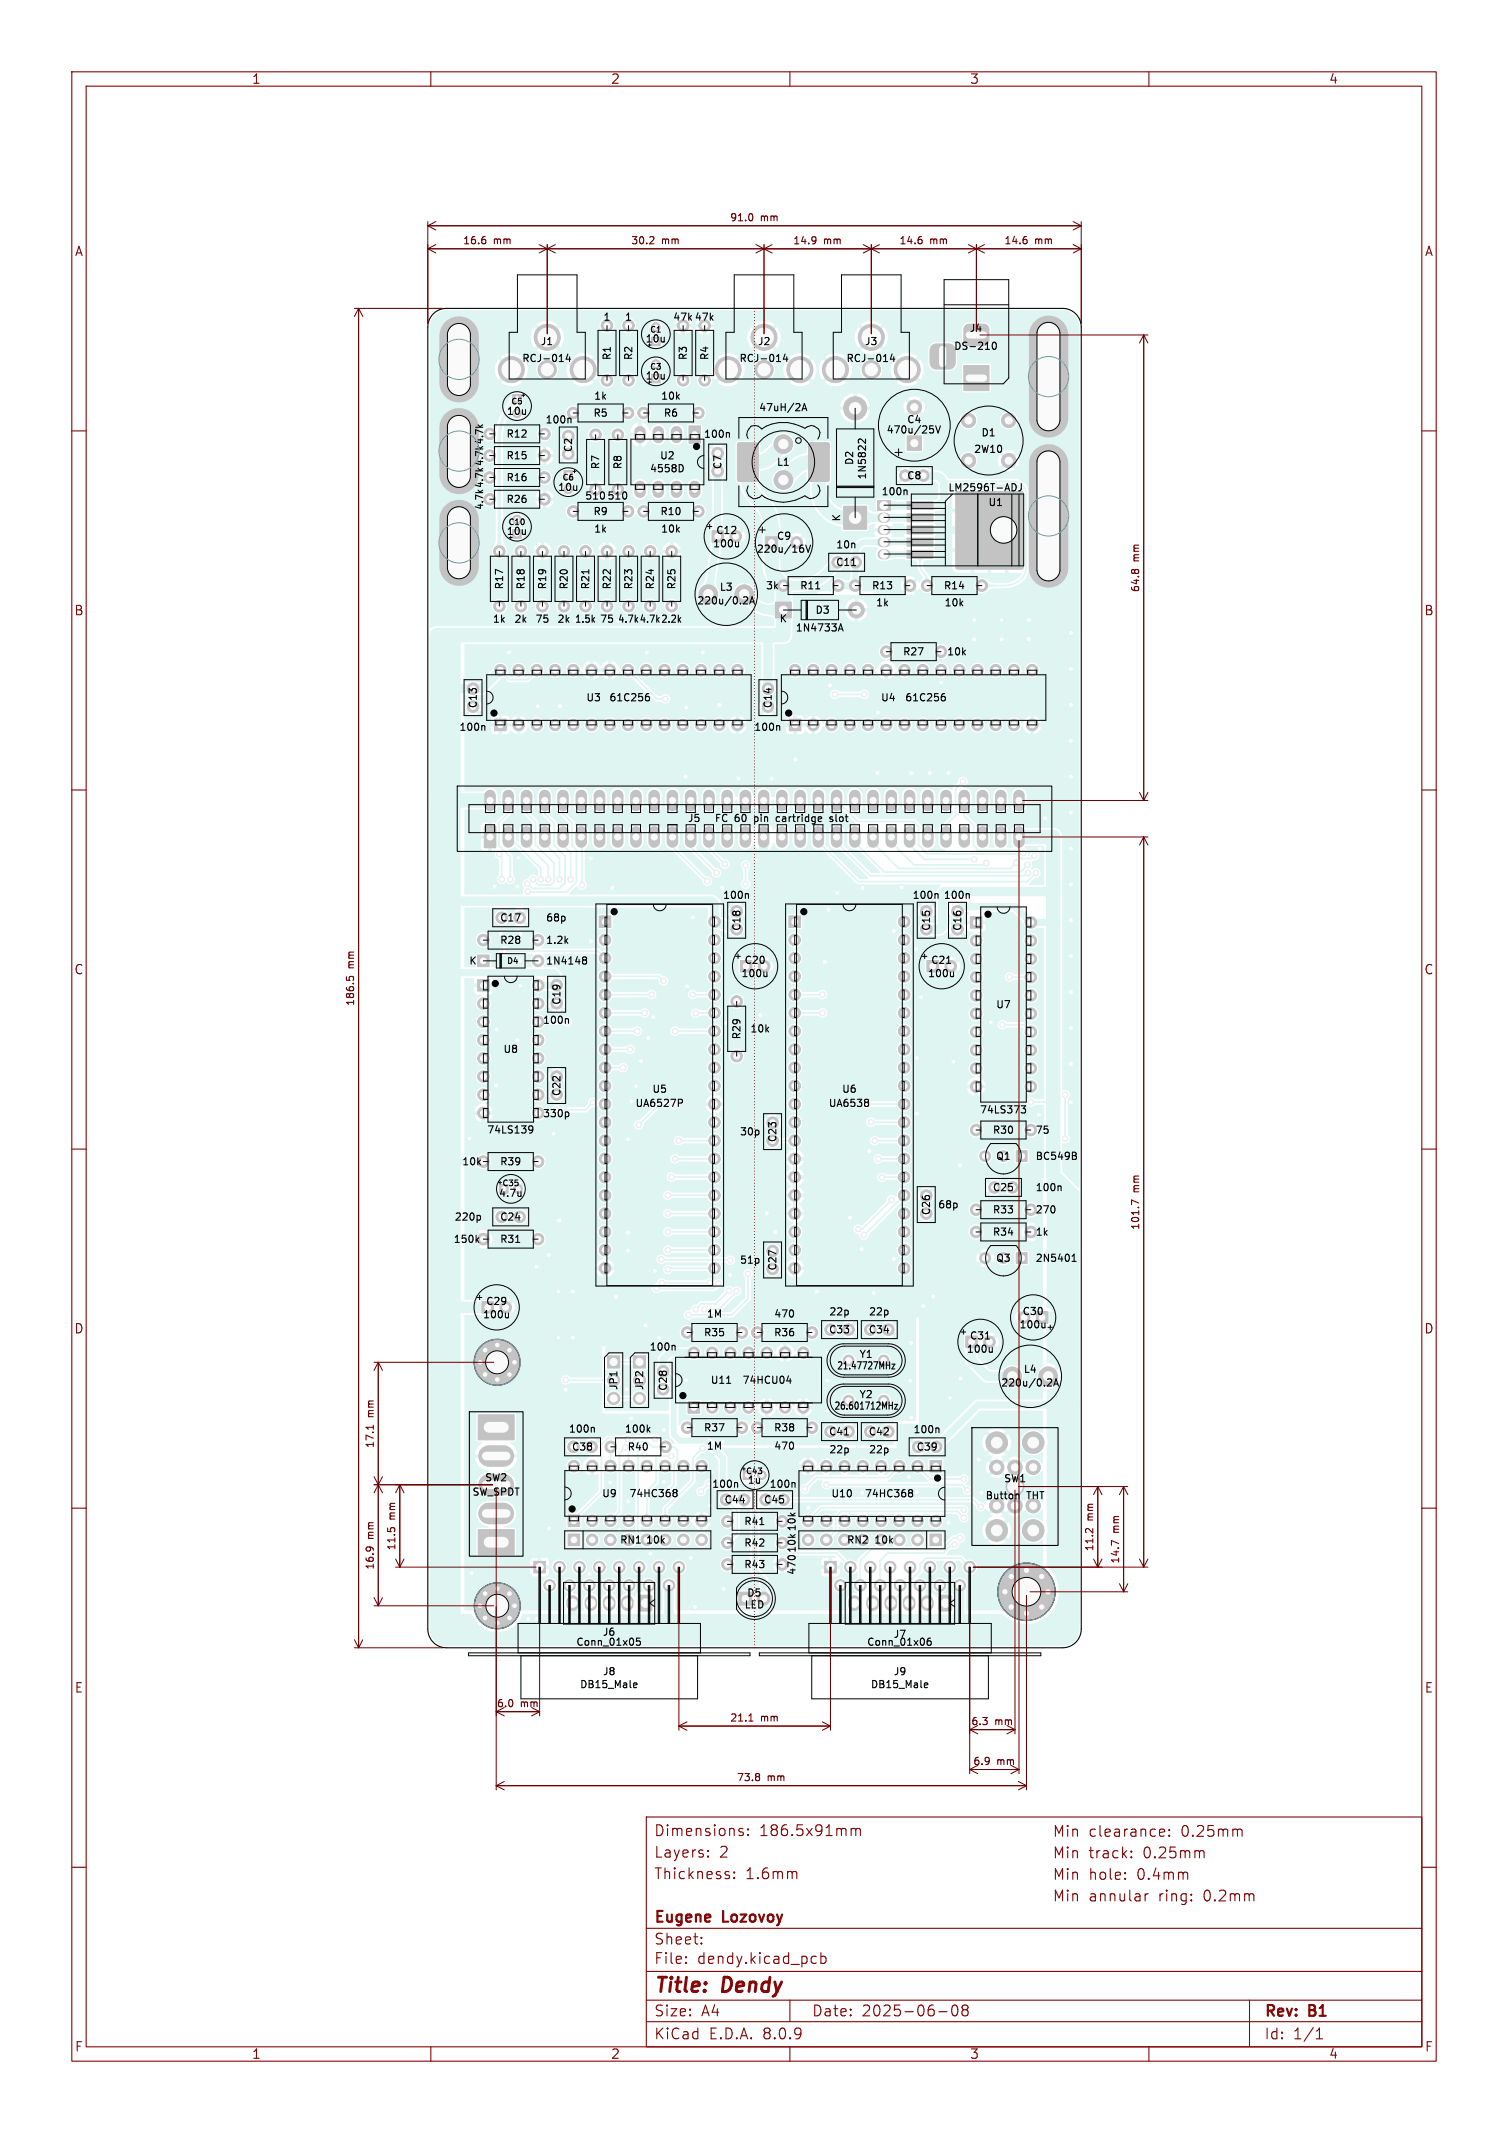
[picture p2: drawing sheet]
<svg xmlns="http://www.w3.org/2000/svg" width="210mm" height="297mm" viewBox="0 0 210 297" stroke-linecap="round" stroke-linejoin="round" font-family="sans-serif">
<defs><g id="words">
<g font-size="2.8" fill="#840000">
<text x="91" y="278">Title:</text>
<text x="100.7" y="278">Dendy</text>
</g>
<g font-size="2.1" fill="#840000">
<text x="91" y="255.9">Dimensions:</text>
<text x="105.7" y="255.9">186.5x91mm</text>
<text x="146.5" y="256">Min</text>
<text x="151.6" y="256">clearance:</text>
<text x="164.5" y="256">0.25mm</text>
<text x="91" y="261.9">Thickness:</text>
<text x="91" y="258.9">Layers:</text>
<text x="100.2" y="258.9">2</text>
<text x="103.8" y="261.9">1.6mm</text>
<text x="146.5" y="262">Min</text>
<text x="146.5" y="259">Min</text>
<text x="151.6" y="262">hole:</text>
<text x="151.6" y="259">track:</text>
<text x="158.4" y="262">0.4mm</text>
<text x="159.2" y="259">0.25mm</text>
<text x="91" y="268.1">Eugene</text>
<text x="100.8" y="268.1">Lozovoy</text>
<text x="146.5" y="265">Min</text>
<text x="151.6" y="265">annular</text>
<text x="161.4" y="265">ring:</text>
<text x="167.8" y="265">0.2mm</text>
<text x="91" y="273.7">File:</text>
<text x="91" y="271">Sheet:</text>
<text x="97.1" y="273.7">dendy.kicad_pcb</text>
<text x="91" y="281">Size:</text>
<text x="97.7" y="281">A4</text>
<text x="113" y="281">Date:</text>
<text x="120" y="281">2025-06-08</text>
<text x="176" y="281.2">Rev:</text>
<text x="182.4" y="281.2">B1</text>
<text x="91" y="284.2">KiCad</text>
<text x="98.7" y="284.2">E.D.A.</text>
<text x="106.3" y="284.2">8.0.9</text>
<text x="176" y="284.2">Id:</text>
<text x="180.1" y="284.2">1/1</text>
</g>
<g font-size="1.8" fill="#840000">
<text x="35" y="11.9">1</text>
<text x="85" y="11.9">2</text>
<text x="135" y="11.9">3</text>
<text x="185" y="11.9">4</text>
<text x="10.3" y="35.9">A</text>
<text x="198.4" y="35.9">A</text>
<text x="10.3" y="85.9">B</text>
<text x="198.3" y="85.9">B</text>
<text x="10.3" y="135.9">C</text>
<text x="198.3" y="135.9">C</text>
<text x="10.3" y="185.9">D</text>
<text x="198.3" y="185.9">D</text>
<text x="10.3" y="235.9">E</text>
<text x="198.3" y="235.9">E</text>
<text x="10.3" y="285.9">F</text>
<text x="35" y="286.9">1</text>
<text x="85" y="286.9">2</text>
<text x="135" y="286.9">3</text>
<text x="185" y="286.9">4</text>
<text x="198.4" y="285.9">F</text>
</g>
<g font-size="1.4" fill="#640000">
<text x="64.4" y="34.2">16.6</text>
<text x="68.7" y="34.2">mm</text>
<text x="87.8" y="34.2">30.2</text>
<text x="92.1" y="34.2">mm</text>
<text x="101.6" y="31">91.0</text>
<text x="105.9" y="31">mm</text>
<text x="110.4" y="34.2">14.9</text>
<text x="114.7" y="34.2">mm</text>
<text x="125.2" y="34.2">14.6</text>
<text x="129.5" y="34.2">mm</text>
<text x="139.8" y="34.2">14.6</text>
<text x="144.1" y="34.2">mm</text>
<text x="102.9" y="50.6">RCJ-014</text>
<text x="105.4" y="48.3">J2</text>
<text x="105.3" y="77.2">220u/16V</text>
<text x="158.9" y="82.6" transform="rotate(-90 158.9 82.6)">64.8</text>
<text x="158.9" y="78.2" transform="rotate(-90 158.9 78.2)">mm</text>
<text x="104.9" y="102">100n</text>
<text x="105.2" y="114.7">pin</text>
<text x="49.5" y="134.9" transform="rotate(-90 49.5 134.9)">mm</text>
<text x="103.2" y="136.3">100u</text>
<text x="103.6" y="134.4">C20</text>
<text x="49.5" y="140.2" transform="rotate(-90 49.5 140.2)">186.5</text>
<text x="104.4" y="144">10k</text>
<text x="102.9" y="158.3">30p</text>
<text x="158.9" y="166.1" transform="rotate(-90 158.9 166.1)">mm</text>
<text x="158.9" y="171.4" transform="rotate(-90 158.9 171.4)">101.7</text>
<text x="102.9" y="176.2">51p</text>
<text x="52.3" y="197.4" transform="rotate(-90 52.3 197.4)">mm</text>
<text x="103.3" y="192.9">74HCU04</text>
<text x="52.3" y="201.7" transform="rotate(-90 52.3 201.7)">17.1</text>
<text x="104" y="206.8">1u</text>
<text x="52.3" y="214.3" transform="rotate(-90 52.3 214.3)">mm</text>
<text x="55.3" y="216" transform="rotate(-90 55.3 216)">11.5</text>
<text x="55.3" y="211.6" transform="rotate(-90 55.3 211.6)">mm</text>
<text x="103.5" y="215.6">R42</text>
<text x="103.5" y="212.6">R41</text>
<text x="152.5" y="211.8" transform="rotate(-90 152.5 211.8)">mm</text>
<text x="156.1" y="213.5" transform="rotate(-90 156.1 213.5)">mm</text>
<text x="52.3" y="218.7" transform="rotate(-90 52.3 218.7)">16.9</text>
<text x="103.5" y="218.6">R43</text>
<text x="152.5" y="216.1" transform="rotate(-90 152.5 216.1)">11.2</text>
<text x="156.1" y="217.8" transform="rotate(-90 156.1 217.8)">14.7</text>
<text x="103.6" y="224.2">LED</text>
<text x="104" y="222.5">D5</text>
<text x="69.1" y="237.9">6.0</text>
<text x="72.5" y="237.9">mm</text>
<text x="101.6" y="239.9">21.1</text>
<text x="105.9" y="239.9">mm</text>
<text x="135.2" y="240.4">6.3</text>
<text x="135.4" y="246">6.9</text>
<text x="138.6" y="240.4">mm</text>
<text x="138.8" y="246">mm</text>
<text x="102.5" y="248.2">73.8</text>
<text x="106.9" y="248.2">mm</text>
</g>
<g font-size="1.4">
<text x="83.9" y="44.9">1</text>
<text x="86.9" y="44.9">1</text>
<text x="89.8" y="47.9">10u</text>
<text x="93.7" y="44.9">47k 47k</text>
<text x="134.9" y="46.4">J4</text>
<text x="72.6" y="50.6">RCJ-014</text>
<text x="75.2" y="48.3">J1</text>
<text x="85.3" y="50.3" transform="rotate(-90 85.3 50.3)">R1</text>
<text x="88.3" y="50.3" transform="rotate(-90 88.3 50.3)">R2</text>
<text x="89.8" y="53.1">10u</text>
<text x="95.9" y="50.3" transform="rotate(-90 95.9 50.3)">R3</text>
<text x="98.9" y="50.3" transform="rotate(-90 98.9 50.3)">R4</text>
<text x="117.8" y="50.6">RCJ-014</text>
<text x="120.3" y="48.3">J3</text>
<text x="132.8" y="48.9">DS-210</text>
<text x="70.5" y="58">10u</text>
<text x="75.9" y="59.2">100n</text>
<text x="82.5" y="58.2">R5</text>
<text x="82.6" y="55.9">1k</text>
<text x="92" y="55.9">10k</text>
<text x="92.3" y="58.2">R6</text>
<text x="105.6" y="57.5">47uH/2A</text>
<text x="126.2" y="59.1">C4</text>
<text x="70.4" y="61.1">R12</text>
<text x="70.4" y="64.2">R15</text>
<text x="79.9" y="63.1" transform="rotate(-90 79.9 63.1)">C2</text>
<text x="83.7" y="65.4" transform="rotate(-90 83.7 65.4)">R7</text>
<text x="86.8" y="65.4" transform="rotate(-90 86.8 65.4)">R8</text>
<text x="90.4" y="66">4558D</text>
<text x="91.8" y="64.2">U2</text>
<text x="97.9" y="61.2">100n</text>
<text x="100.7" y="65.4" transform="rotate(-90 100.7 65.4)">C7</text>
<text x="108.1" y="65.1">L1</text>
<text x="119" y="64.9" transform="rotate(-90 119 64.9)">D2</text>
<text x="123.4" y="60.6">470u/25V</text>
<text x="135.6" y="63.3">2W10</text>
<text x="136.6" y="61">D1</text>
<text x="67.5" y="71.1" transform="rotate(-90 67.5 71.1)">4.7k 4.7k 4.7k 4.7k</text>
<text x="70.4" y="67.2">R16</text>
<text x="70.4" y="70.2">R26</text>
<text x="77.6" y="68.6">10u</text>
<text x="81.4" y="69.8">510</text>
<text x="82.5" y="71.9">R9</text>
<text x="84.5" y="69.8">510</text>
<text x="91.9" y="71.9">R10</text>
<text x="120.8" y="66.9" transform="rotate(-90 120.8 66.9)">1N5822</text>
<text x="122.7" y="69.2">100n</text>
<text x="126.2" y="66.9">C8</text>
<text x="132" y="68.6">LM2596T-ADJ</text>
<text x="137.6" y="70.7">U1</text>
<text x="70.5" y="74.7">10u</text>
<text x="82.6" y="74.4">1k</text>
<text x="92" y="74.4">10k</text>
<text x="99.2" y="76.4">100u</text>
<text x="99.6" y="74.6">C12</text>
<text x="108.1" y="75.4">C9</text>
<text x="116.3" y="76.6">10n</text>
<text x="117.2" y="72.7" transform="rotate(-90 117.2 72.7)">K</text>
<text x="70.3" y="82.2" transform="rotate(-90 70.3 82.2)">R17</text>
<text x="73.3" y="82.2" transform="rotate(-90 73.3 82.2)">R18</text>
<text x="76.3" y="82.2" transform="rotate(-90 76.3 82.2)">R19</text>
<text x="79.3" y="82.2" transform="rotate(-90 79.3 82.2)">R20</text>
<text x="82.3" y="82.2" transform="rotate(-90 82.3 82.2)">R21</text>
<text x="85.3" y="82.2" transform="rotate(-90 85.3 82.2)">R22</text>
<text x="88.3" y="82.2" transform="rotate(-90 88.3 82.2)">R23</text>
<text x="91.3" y="82.2" transform="rotate(-90 91.3 82.2)">R24</text>
<text x="94.3" y="82.2" transform="rotate(-90 94.3 82.2)">R25</text>
<text x="100.1" y="82.5">L3</text>
<text x="106.6" y="82.3">3k</text>
<text x="111.3" y="82.3">R11</text>
<text x="116.3" y="79">C11</text>
<text x="121.3" y="82.3">R13</text>
<text x="131.3" y="82.3">R14</text>
<text x="68.5" y="86.9">1k</text>
<text x="71.5" y="86.9">2k</text>
<text x="74.5" y="86.9">75</text>
<text x="77.5" y="86.9">2k 1.5k</text>
<text x="83.5" y="86.9">75</text>
<text x="86" y="86.9">4.7k 4.7k 2.2k</text>
<text x="97" y="84.4">220u/0.2A</text>
<text x="108.5" y="86.9">K</text>
<text x="110.7" y="88.1">1N4733A</text>
<text x="113.5" y="85.7">D3</text>
<text x="121.9" y="84.6">1k</text>
<text x="131.4" y="84.6">10k</text>
<text x="125.7" y="91.5">R27</text>
<text x="131.8" y="91.5">10k</text>
<text x="63.9" y="102">100n</text>
<text x="66.6" y="98.7" transform="rotate(-90 66.6 98.7)">C13</text>
<text x="81.6" y="97.9">U3</text>
<text x="84.8" y="97.9">61C256</text>
<text x="107.7" y="98.7" transform="rotate(-90 107.7 98.7)">C14</text>
<text x="122.6" y="97.9">U4</text>
<text x="126" y="97.9">61C256</text>
<text x="95.7" y="114.7">J5</text>
<text x="99.4" y="114.7">FC</text>
<text x="102.3" y="114.7">60</text>
<text x="108.5" y="114.7">cartridge</text>
<text x="116.3" y="114.7">slot</text>
<text x="100.6" y="125.4">100n</text>
<text x="127" y="125.4">100n</text>
<text x="131.3" y="125.4">100n</text>
<text x="69.5" y="131.6">R28</text>
<text x="69.5" y="128.5">C17</text>
<text x="75.9" y="131.6">1.2k</text>
<text x="75.9" y="128.5">68p</text>
<text x="103.3" y="129.7" transform="rotate(-90 103.3 129.7)">C18</text>
<text x="129.7" y="129.7" transform="rotate(-90 129.7 129.7)">C15</text>
<text x="134.1" y="129.7" transform="rotate(-90 134.1 129.7)">C16</text>
<text x="65.3" y="134.5">K</text>
<text x="75.9" y="134.5">1N4148</text>
<text x="129.1" y="136.3">100u</text>
<text x="129.6" y="134.4">C21</text>
<text x="75.5" y="142.8">100n</text>
<text x="78.2" y="140" transform="rotate(-90 78.2 140)">C19</text>
<text x="138.6" y="140.6">U7</text>
<text x="70" y="146.8">U8</text>
<text x="103.3" y="144.8" transform="rotate(-90 103.3 144.8)">R29</text>
<text x="75.5" y="155.8">330p</text>
<text x="78.2" y="152.7" transform="rotate(-90 78.2 152.7)">C22</text>
<text x="88.4" y="154.3">UA6527P</text>
<text x="90.8" y="152.4">U5</text>
<text x="115.3" y="154.3">UA6538</text>
<text x="117.2" y="152.4">U6</text>
<text x="136.4" y="155.2">74LS373</text>
<text x="67.7" y="158">74LS139</text>
<text x="108.3" y="159.1" transform="rotate(-90 108.3 159.1)">C23</text>
<text x="138.2" y="158.1">R30</text>
<text x="138.6" y="161.7">Q1</text>
<text x="144.1" y="158.1">75</text>
<text x="144.1" y="161.7">BC549B</text>
<text x="64.3" y="162.5">10k</text>
<text x="69.4" y="166.9">4.7u</text>
<text x="69.5" y="162.5">R39</text>
<text x="138.2" y="166.1">C25</text>
<text x="144.1" y="166.1">100n</text>
<text x="63.1" y="173.3">150k</text>
<text x="63.2" y="170.2">220p</text>
<text x="69.5" y="173.3">R31</text>
<text x="69.5" y="170.2">C24</text>
<text x="129.7" y="169.3" transform="rotate(-90 129.7 169.3)">C26</text>
<text x="130.5" y="168.5">68p</text>
<text x="138.2" y="169.2">R33</text>
<text x="138.2" y="172.3">R34</text>
<text x="144.1" y="169.2">270</text>
<text x="144.1" y="172.3">1k</text>
<text x="108.3" y="177" transform="rotate(-90 108.3 177)">C27</text>
<text x="138.6" y="175.9">Q3</text>
<text x="144.1" y="175.9">2N5401</text>
<text x="67.2" y="183.8">100u</text>
<text x="67.6" y="181.9">C29</text>
<text x="98.3" y="183.7">1M</text>
<text x="107.7" y="183.7">470</text>
<text x="115.3" y="185.9">C33</text>
<text x="115.4" y="183.4">22p</text>
<text x="120.9" y="185.9">C34</text>
<text x="120.9" y="183.4">22p</text>
<text x="141.9" y="185.2">100u</text>
<text x="142.3" y="183.3">C30</text>
<text x="90.4" y="188.3">100n</text>
<text x="97.9" y="186.3">R35</text>
<text x="107.7" y="186.3">R36</text>
<text x="116.5" y="190.9">21.47727MHz</text>
<text x="119.6" y="189.3">Y1</text>
<text x="134.5" y="188.6">100u</text>
<text x="135" y="186.7">C31</text>
<text x="142.5" y="191.4">L4</text>
<text x="86.2" y="193.7" transform="rotate(-90 86.2 193.7)">JP1</text>
<text x="89.8" y="193.7" transform="rotate(-90 89.8 193.7)">JP2</text>
<text x="93.1" y="193.8" transform="rotate(-90 93.1 193.8)">C28</text>
<text x="98.9" y="192.9">U11</text>
<text x="116.1" y="196.5">26.601712MHz</text>
<text x="119.6" y="194.9">Y2</text>
<text x="139.3" y="193.3">220u/0.2A</text>
<text x="79.1" y="199.7">100n</text>
<text x="79.5" y="202.2">C38</text>
<text x="86.9" y="199.7">100k</text>
<text x="87.3" y="202.2">R40</text>
<text x="97.9" y="199.5">R37</text>
<text x="98.3" y="202.1">1M</text>
<text x="107.7" y="199.5">R38</text>
<text x="107.7" y="202.1">470</text>
<text x="115.3" y="200.1">C41</text>
<text x="115.4" y="202.6">22p</text>
<text x="120.9" y="200.1">C42</text>
<text x="120.9" y="202.6">22p</text>
<text x="127.1" y="199.8">100n</text>
<text x="127.5" y="202.2">C39</text>
<text x="65.7" y="208.5">SW_SPDT</text>
<text x="67.5" y="206.5">SW2</text>
<text x="83.8" y="208.7">U9</text>
<text x="87.5" y="208.7">74HC368</text>
<text x="99.1" y="207.4">100n</text>
<text x="100.8" y="209.5">C44</text>
<text x="106.3" y="209.5">C45</text>
<text x="107.1" y="207.4">100n</text>
<text x="115.7" y="208.7">U10</text>
<text x="120.3" y="208.7">74HC368</text>
<text x="137.2" y="209">Button</text>
<text x="139.7" y="206.6">SW1</text>
<text x="143" y="209">THT</text>
<text x="86.3" y="215.1">RN1</text>
<text x="89.9" y="215.1">10k</text>
<text x="117.9" y="215.1">RN2</text>
<text x="121.6" y="215.1">10k</text>
<text x="111" y="219.4" transform="rotate(-90 111 219.4)">470</text>
<text x="111" y="216.3" transform="rotate(-90 111 216.3)">10k 10k</text>
<text x="83.8" y="228">J6</text>
<text x="80.2" y="229.4">Conn_01x05</text>
<text x="83.9" y="233.5">J8</text>
<text x="120.7" y="229.4">Conn_01x06</text>
<text x="124.3" y="228.3">J7</text>
<text x="124.4" y="233.5">J9</text>
<text x="80.7" y="235.3">DB15_Male</text>
<text x="121.2" y="235.3">DB15_Male</text>
</g>
<g font-size="1.1">
<text x="90.5" y="46.5">C1</text>
<text x="90.5" y="51.6">C3</text>
<text x="71.1" y="56.5">C5</text>
<text x="78.3" y="67.1">C6</text>
<text x="70.7" y="73.3">C10</text>
<text x="70.5" y="134.4">D4</text>
<text x="69.9" y="165.3">C35</text>
</g>
<text font-size="1.1" fill="#640000" x="103.8" y="205.4">C43</text>
</g></defs>
<g fill="none" stroke="#840000" stroke-width=".15">
<path d="M10 10h190v277h-190zM12 12h186v273h-186zM60 10v2M110 10v2M160 10v2M10 60h2M198 60h2M10 110h2M198 110h2M10 160h2M198 160h2M10 210h2"/>
<path d="M198 210h2M90 253h108v32h-108zM98.6 258.4l.1 .1-.1 .1M98.6 258.4l-.1 .1 .1 .1M98.6 257.7v.1M98.6 258.4v.2M98.6 257.7h.1l-.1 .1M98.6 257.7h-.1l.1 .1M103 255l.5 .2v.1v.2l-.5 .1M103 254.7l.1-.1 .4 .1M104.2 255.4v.1v.1M104.2 255.4l-.1 .1 .1 .1"/>
<path d="M104.2 254.7v.1M104.2 255.4v.2M104.2 254.7h-.1l.1 .1M118.5 254.7a.37 .37 0 0 1 .7 .1M118.5 254.6v1M119.2 254.8l.2-.2 .3 .1 .1 .9M119.2 254.8v.8M157.5 257.8v.1M157.5 258.5l.1 .1-.1 .1M157.5 258.5v.1v.1M157.5 258.5v.2M157.5 257.8h.1l-.1 .1"/>
<path d="M161.7 254.7l.4 .1 .1 .2-.7 .2M162.1 255.6l-.4 .1M162.8 255.5v.1v.1M162.8 254.8v.1M162.8 255.5l.1 .1-.1 .1M162.8 255.5v.2M162.8 254.8h.1l-.1 .1M167.3 257.7h.2l.2 .2v.8M172.5 254.7h.3l.2 .2v.8M10 260h2M90 278.5h108M90 274.5h108"/>
<path d="M90 268.5h108M95.5 273.2l.1 .1-.1 .1M95.5 273.2v.1v.1M95.5 272.5v.1M95.5 273.2v.2M95.5 272.5h.1l-.1 .1M97.7 270.5v.1v.1M97.7 270.5l-.1 .1 .1 .1M97.7 269.8v.1M97.7 270.5v.2M97.7 269.8h-.1l.1 .1M101.5 261.2l.1 .1-.1 .2"/>
<path d="M102.2 261.4l.1 .1-.1 .1M102.2 261.4v.1v.1M102.2 260.7v.1M102.2 261.4v.2M102.2 260.7h.1l-.1 .1M110 278.5v3M110.7 260.6l.3 .2v.8M113.2 272.4l.5 .1M113.7 273.3l-.5 .1M114.3 272.5l.4-.1 .3 .3v.4l-.1 .2-.2 .1-.4-.1M114.3 271.9v1.5M132.7 279.3a.36 .36 0 0 1 .6 .2 .77 .77 0 0 1-.4 1.2 1 1 0 0 1-.2-1.4z"/>
<path d="M134.2 279.8h-.1a.31 .31 0 0 1-.1-.4 .31 .31 0 0 1 .2-.2l.5 .1a.31 .31 0 0 1 .1 .3 .31 .31 0 0 1-.3 .2M134.2 279.8l-.2 .3v.3l.2 .3h.3l.3-.3-.1-.4-.2-.2M134.2 279.8h.3M156.7 261.5l.1 .1-.1 .1M156.7 261.5l-.1 .1 .1 .1M156.7 260.8v.1M156.7 261.5v.2M156.7 260.8h.1l-.1 .1M156.7 260.8h-.1l.1 .1M159.5 263.7v1M159.9 263.7l-.3 .1-.1 .2M165.3 260.8l.1 .9"/>
<path d="M174 278.5v6.5M198 260h2M60 285v2M90 281.5h108M110 285v2M130.7 280.1h1.2M160 285v2M183.3 283.9h.9M183.3 282.8l.4-.4v1.5"/>
</g>
<g fill="#def5f1" stroke="#def5f1" stroke-width=".14">
<path d="M108 83.8h2.2v2.2h-2.2z"/>
<path d="M144.3 182.6h1.6v1.6h-1.6z"/>
<path d="M106.6 74.7h1.6v1.6h-1.6z"/>
<path d="M71.4 54.9h1.2v1.2h-1.2z"/>
<path d="M74.4 217.4h1.6v1.6h-1.6z"/>
<path d="M66.5 136.4h1.6v1.6h-1.6z"/>
<path d="M117.5 70.5h3.2v3.2h-3.2z"/>
<path d="M103.1 133.7h1.6v1.6h-1.6z"/>
<path d="M109.9 100.1h1.6v1.6h-1.6z"/>
<path d="M109.9 127.5h1.6v1.6h-1.6z"/>
<path d="M134.2 50.9h3.5v3.5h-3.5z"/>
<path d="M134.4 45.4l.3-.2 .3-.1h2l.4 .2 .3 .3v.3v1.5l-.1 .5-.3 .2h-.3h-2l-.5-.1-.2-.3-.1-.3v-1.5z"/>
<path d="M129.8 48.1l.5-.2h1.9a.87 .87 0 0 1 .8 .9v1.7a.87 .87 0 0 1-.8 .9h-1.8a.88 .88 0 0 1-.9-.9v-1.9z"/>
<path d="M141.5 174.4h1.5v1.5h-1.5z"/>
<path d="M95.8 195.2h1.6v1.6h-1.6z"/>
<path d="M129.5 203.4h1.6v1.6h-1.6z"/>
<path d="M114.9 217.4h1.6v1.6h-1.6z"/>
<path d="M129.1 133.7h1.6v1.6h-1.6z"/>
<path d="M102.9 221.7h1.8v1.8h-1.8z"/>
<path d="M134.5 186h1.6v1.6h-1.6z"/>
<path d="M141.5 160.2h1.5v1.5h-1.5z"/>
<path d="M103.5 204.8h1.2v1.2h-1.2z"/>
<path d="M69.5 164.9h1.2v1.2h-1.2z"/>
<path d="M79.1 213.6h1.6v1.6h-1.6z"/>
<path d="M84.6 188.8h1.7v1.7h-1.7z"/>
<path d="M79.1 211h1.6v1.6h-1.6z"/>
<path d="M78.5 65.5h1.2v1.2h-1.2z"/>
<path d="M129.5 213.6h1.6v1.6h-1.6z"/>
<path d="M66.6 197h5v3.5h-5z"/>
<path d="M66.6 213h5v3.5h-5z"/>
<path d="M68.9 100.1h1.6v1.6h-1.6z"/>
<path d="M126.3 69.8h3.6v1.1h-3.6z"/>
<path d="M122.2 69.7h1.8v1.4h-1.8z"/>
<path d="M126.3 71.5h3.6v1.1h-3.6z"/>
<path d="M138 68.5l.2-.1h4.1l.1 .1 .1 .2v4.8l-.1 .2h-.1h-4.1h-.2l-.1-.2v-4.8z"/>
<path d="M133.2 68.5l.2-.1h4.1l.1 .1 .1 .2v4.8l-.1 .2h-.1h-4.1h-.2l-.1-.2v-4.8z"/>
<path d="M126.3 73.2h3.6v1.1h-3.6z"/>
<path d="M133.2 68.5l.2-.1h8.9l.1 .1 .1 .2v10.3l-.1 .2h-.1h-8.9h-.2l-.1-.2v-10.3z"/>
<path d="M138 74l.2-.1h4.1l.1 .1 .1 .2v4.8l-.1 .2h-.1h-4.1h-.2l-.1-.2v-4.8z"/>
<path d="M133.2 74l.2-.1h4.1l.1 .1 .1 .2v4.8l-.1 .2h-.1h-4.1h-.2l-.1-.2v-4.8z"/>
<path d="M126.3 74.9h3.6v1.1h-3.6z"/>
<path d="M126.3 76.6h3.6v1.1h-3.6z"/>
<path d="M88.2 188.8h1.7v1.7h-1.7z"/>
<path d="M130.9 222.2l.2-.1 1.4 .1v.2v1.8l-.2 .1-1.4-.1-.1-.1z"/>
<path d="M135.1 127.6h1.6v1.6h-1.6z"/>
<path d="M66.5 133h1.6v1.6h-1.6z"/>
<path d="M96 59.3h1.6v2.4h-1.6z"/>
<path d="M67.1 181.2h1.6v1.6h-1.6z"/>
<path d="M112.7 61.7l2.5-.1 .3 .2v5l-.2 .2h-2.5l-.2-.1v-5z"/>
<path d="M102.8 61.7l2.5-.1 .3 .2v5l-.2 .2h-2.5l-.2-.1v-5z"/>
<path d="M89.1 222.2l.2-.1 1.4 .1 .1 .2-.1 1.8-.2 .1-1.4-.1-.1-.1z"/>
<path d="M126.3 60.7h2v2h-2z"/>
<path d="M99.2 73.9h1.6v1.6h-1.6z"/>
<path d="M67.4 115h1.6v3h-1.6z"/>
<path d="M83.5 127.5h1.6v1.6h-1.6z"/>
<circle cx="109.1" cy="66.8" r="1.3"/>
<circle cx="109.1" cy="61.8" r="1.3"/>
<circle cx="108.9" cy="214.8" r=".8"/>
<circle cx="101.3" cy="214.8" r=".8"/>
<circle cx="91.3" cy="50.7" r=".6"/>
<circle cx="119.3" cy="84.9" r="1.1"/>
<circle cx="129.1" cy="81.5" r=".8"/>
<circle cx="136.7" cy="81.5" r=".8"/>
<circle cx="87.5" cy="45.3" r=".8"/>
<circle cx="87.5" cy="53" r=".8"/>
<circle cx="142.6" cy="183.4" r=".8"/>
<circle cx="67.3" cy="172.5" r=".8"/>
<circle cx="74.9" cy="172.5" r=".8"/>
<circle cx="99.9" cy="63.1" r=".8"/>
<circle cx="99.9" cy="65.6" r=".8"/>
<circle cx="133.3" cy="129.4" r=".8"/>
<circle cx="133.3" cy="126.9" r=".8"/>
<circle cx="75.8" cy="66.5" r=".8"/>
<circle cx="68.2" cy="66.5" r=".8"/>
<circle cx="143.6" cy="157.3" r=".8"/>
<circle cx="135.9" cy="157.3" r=".8"/>
<circle cx="140.5" cy="64.1" r="1"/>
<circle cx="140.5" cy="58.5" r="1"/>
<circle cx="134.9" cy="58.5" r="1"/>
<circle cx="134.9" cy="64.1" r="1"/>
<circle cx="135.9" cy="168.4" r=".8"/>
<circle cx="143.6" cy="168.4" r=".8"/>
<circle cx="110.9" cy="75.5" r=".8"/>
<circle cx="66.9" cy="223.6" r=".4"/>
<circle cx="67.6" cy="221.9" r=".4"/>
<circle cx="67.6" cy="225.3" r=".4"/>
<circle cx="69.3" cy="221.2" r=".4"/>
<circle cx="69.3" cy="223.6" r="3.2"/>
<circle cx="69.3" cy="226" r=".4"/>
<circle cx="70.9" cy="221.9" r=".4"/>
<circle cx="71" cy="225.3" r=".4"/>
<circle cx="71.7" cy="223.6" r=".4"/>
<circle cx="86" cy="68.2" r=".8"/>
<circle cx="86" cy="60.5" r=".8"/>
<circle cx="103.6" cy="82.7" r="1.3"/>
<circle cx="98.6" cy="82.7" r="1.3"/>
<circle cx="129" cy="126.9" r=".8"/>
<circle cx="129" cy="129.4" r=".8"/>
<circle cx="77.9" cy="218.2" r=".8"/>
<circle cx="80.7" cy="218.2" r=".8"/>
<circle cx="83.5" cy="218.2" r=".8"/>
<circle cx="86.2" cy="218.2" r=".8"/>
<circle cx="89" cy="218.2" r=".8"/>
<circle cx="91.8" cy="218.2" r=".8"/>
<circle cx="94.5" cy="218.2" r=".8"/>
<circle cx="76.5" cy="220.8" r=".8"/>
<circle cx="79.3" cy="220.8" r=".8"/>
<circle cx="82.1" cy="220.8" r=".8"/>
<circle cx="84.8" cy="220.8" r=".8"/>
<circle cx="87.6" cy="220.8" r=".8"/>
<circle cx="90.4" cy="220.8" r=".8"/>
<circle cx="93.2" cy="220.8" r=".8"/>
<circle cx="67.3" cy="139.7" r=".8"/>
<circle cx="67.3" cy="142.3" r=".8"/>
<circle cx="67.3" cy="144.8" r=".8"/>
<circle cx="67.3" cy="147.4" r=".8"/>
<circle cx="67.3" cy="149.9" r=".8"/>
<circle cx="67.3" cy="152.4" r=".8"/>
<circle cx="67.3" cy="155" r=".8"/>
<circle cx="74.9" cy="155" r=".8"/>
<circle cx="74.9" cy="152.4" r=".8"/>
<circle cx="74.9" cy="149.9" r=".8"/>
<circle cx="74.9" cy="147.4" r=".8"/>
<circle cx="74.9" cy="144.8" r=".8"/>
<circle cx="74.9" cy="142.3" r=".8"/>
<circle cx="74.9" cy="139.7" r=".8"/>
<circle cx="74.9" cy="137.2" r=".8"/>
<circle cx="84.5" cy="45.3" r=".8"/>
<circle cx="84.5" cy="53" r=".8"/>
<circle cx="78.5" cy="76.8" r=".8"/>
<circle cx="78.5" cy="84.4" r=".8"/>
<circle cx="97.3" cy="57.5" r=".8"/>
<circle cx="89.6" cy="57.5" r=".8"/>
<circle cx="138.8" cy="200.9" r="1.5"/>
<circle cx="138.8" cy="204.3" r="1"/>
<circle cx="138.8" cy="209.7" r="1"/>
<circle cx="138.8" cy="213.1" r="1.5"/>
<circle cx="141.3" cy="204.3" r="1"/>
<circle cx="141.3" cy="209.7" r="1"/>
<circle cx="143.9" cy="200.9" r="1.5"/>
<circle cx="143.9" cy="204.3" r="1"/>
<circle cx="143.9" cy="209.7" r="1"/>
<circle cx="143.9" cy="213.1" r="1.5"/>
<circle cx="119.1" cy="56.9" r="1.6"/>
<circle cx="67.3" cy="161.7" r=".8"/>
<circle cx="74.9" cy="161.7" r=".8"/>
<circle cx="103.6" cy="208.8" r=".8"/>
<circle cx="101.1" cy="208.8" r=".8"/>
<circle cx="77.5" cy="149.9" r=".8"/>
<circle cx="77.5" cy="152.4" r=".8"/>
<circle cx="75.8" cy="60.4" r=".8"/>
<circle cx="68.2" cy="60.4" r=".8"/>
<circle cx="123.1" cy="189.4" r=".75"/>
<circle cx="118.2" cy="189.4" r=".75"/>
<circle cx="146" cy="191.6" r="1.3"/>
<circle cx="141" cy="191.6" r="1.3"/>
<circle cx="106.4" cy="134.5" r=".8"/>
<circle cx="107.6" cy="176.7" r=".8"/>
<circle cx="107.6" cy="174.2" r=".8"/>
<circle cx="109.1" cy="81.5" r=".8"/>
<circle cx="116.7" cy="81.5" r=".8"/>
<circle cx="92.4" cy="193.4" r=".8"/>
<circle cx="92.4" cy="190.9" r=".8"/>
<circle cx="72" cy="72.3" r=".6"/>
<circle cx="113.1" cy="198.8" r=".8"/>
<circle cx="105.5" cy="198.8" r=".8"/>
<circle cx="102.6" cy="126.9" r=".8"/>
<circle cx="102.6" cy="129.4" r=".8"/>
<circle cx="103.3" cy="185.5" r=".8"/>
<circle cx="95.7" cy="185.5" r=".8"/>
<circle cx="113.3" cy="100.9" r=".8"/>
<circle cx="115.8" cy="100.9" r=".8"/>
<circle cx="118.3" cy="100.9" r=".8"/>
<circle cx="120.9" cy="100.9" r=".8"/>
<circle cx="123.4" cy="100.9" r=".8"/>
<circle cx="126" cy="100.9" r=".8"/>
<circle cx="128.5" cy="100.9" r=".8"/>
<circle cx="131" cy="100.9" r=".8"/>
<circle cx="133.6" cy="100.9" r=".8"/>
<circle cx="136.1" cy="100.9" r=".8"/>
<circle cx="138.7" cy="100.9" r=".8"/>
<circle cx="141.2" cy="100.9" r=".8"/>
<circle cx="143.7" cy="100.9" r=".8"/>
<circle cx="143.7" cy="93.3" r=".8"/>
<circle cx="141.2" cy="93.3" r=".8"/>
<circle cx="138.7" cy="93.3" r=".8"/>
<circle cx="136.1" cy="93.3" r=".8"/>
<circle cx="133.6" cy="93.3" r=".8"/>
<circle cx="131" cy="93.3" r=".8"/>
<circle cx="128.5" cy="93.3" r=".8"/>
<circle cx="126" cy="93.3" r=".8"/>
<circle cx="123.4" cy="93.3" r=".8"/>
<circle cx="120.9" cy="93.3" r=".8"/>
<circle cx="118.3" cy="93.3" r=".8"/>
<circle cx="115.8" cy="93.3" r=".8"/>
<circle cx="113.3" cy="93.3" r=".8"/>
<circle cx="110.7" cy="93.3" r=".8"/>
<circle cx="105.5" cy="185.5" r=".8"/>
<circle cx="113.1" cy="185.5" r=".8"/>
<circle cx="92.7" cy="201.5" r=".8"/>
<circle cx="85.1" cy="201.5" r=".8"/>
<circle cx="123.7" cy="185.1" r=".8"/>
<circle cx="121.2" cy="185.1" r=".8"/>
<circle cx="110.7" cy="130.9" r=".8"/>
<circle cx="110.7" cy="133.4" r=".8"/>
<circle cx="110.7" cy="136" r=".8"/>
<circle cx="110.7" cy="138.5" r=".8"/>
<circle cx="110.7" cy="141" r=".8"/>
<circle cx="110.7" cy="143.6" r=".8"/>
<circle cx="110.7" cy="146.1" r=".8"/>
<circle cx="110.7" cy="148.7" r=".8"/>
<circle cx="110.7" cy="151.2" r=".8"/>
<circle cx="110.7" cy="153.7" r=".8"/>
<circle cx="110.7" cy="156.3" r=".8"/>
<circle cx="110.7" cy="158.8" r=".8"/>
<circle cx="110.7" cy="161.4" r=".8"/>
<circle cx="110.7" cy="163.9" r=".8"/>
<circle cx="110.7" cy="166.4" r=".8"/>
<circle cx="110.7" cy="169" r=".8"/>
<circle cx="110.7" cy="171.5" r=".8"/>
<circle cx="110.7" cy="174.1" r=".8"/>
<circle cx="110.7" cy="176.6" r=".8"/>
<circle cx="125.9" cy="176.6" r=".8"/>
<circle cx="125.9" cy="174.1" r=".8"/>
<circle cx="125.9" cy="171.5" r=".8"/>
<circle cx="125.9" cy="169" r=".8"/>
<circle cx="125.9" cy="166.4" r=".8"/>
<circle cx="125.9" cy="163.9" r=".8"/>
<circle cx="125.9" cy="161.4" r=".8"/>
<circle cx="125.9" cy="158.8" r=".8"/>
<circle cx="125.9" cy="156.3" r=".8"/>
<circle cx="125.9" cy="153.7" r=".8"/>
<circle cx="125.9" cy="151.2" r=".8"/>
<circle cx="125.9" cy="148.7" r=".8"/>
<circle cx="125.9" cy="146.1" r=".8"/>
<circle cx="125.9" cy="143.6" r=".8"/>
<circle cx="125.9" cy="141" r=".8"/>
<circle cx="125.9" cy="138.5" r=".8"/>
<circle cx="125.9" cy="136" r=".8"/>
<circle cx="125.9" cy="133.4" r=".8"/>
<circle cx="125.9" cy="130.9" r=".8"/>
<circle cx="125.9" cy="128.3" r=".8"/>
<circle cx="93.5" cy="84.4" r=".8"/>
<circle cx="93.5" cy="76.8" r=".8"/>
<circle cx="75.5" cy="84.4" r=".8"/>
<circle cx="75.5" cy="76.8" r=".8"/>
<circle cx="82.9" cy="60.5" r=".8"/>
<circle cx="82.9" cy="68.2" r=".8"/>
<circle cx="90.5" cy="76.8" r=".8"/>
<circle cx="90.5" cy="84.4" r=".8"/>
<circle cx="123.1" cy="195" r=".75"/>
<circle cx="118.2" cy="195" r=".75"/>
<circle cx="95.1" cy="53" r=".8"/>
<circle cx="95.1" cy="45.3" r=".8"/>
<circle cx="66.9" cy="189.7" r=".4"/>
<circle cx="67.6" cy="188" r=".4"/>
<circle cx="67.6" cy="191.4" r=".4"/>
<circle cx="69.3" cy="187.3" r=".4"/>
<circle cx="69.3" cy="189.7" r="3.2"/>
<circle cx="69.3" cy="192.1" r=".4"/>
<circle cx="71" cy="188" r=".4"/>
<circle cx="70.9" cy="191.4" r=".4"/>
<circle cx="71.7" cy="189.7" r=".4"/>
<circle cx="95.7" cy="198.8" r=".8"/>
<circle cx="103.3" cy="198.8" r=".8"/>
<circle cx="137.2" cy="175.2" r=".75"/>
<circle cx="99.2" cy="196" r=".8"/>
<circle cx="101.7" cy="196" r=".8"/>
<circle cx="104.2" cy="196" r=".8"/>
<circle cx="106.8" cy="196" r=".8"/>
<circle cx="109.3" cy="196" r=".8"/>
<circle cx="111.9" cy="196" r=".8"/>
<circle cx="111.9" cy="188.4" r=".8"/>
<circle cx="109.3" cy="188.4" r=".8"/>
<circle cx="106.8" cy="188.4" r=".8"/>
<circle cx="104.2" cy="188.4" r=".8"/>
<circle cx="101.7" cy="188.4" r=".8"/>
<circle cx="99.2" cy="188.4" r=".8"/>
<circle cx="96.6" cy="188.4" r=".8"/>
<circle cx="67.3" cy="130.9" r=".8"/>
<circle cx="74.9" cy="130.9" r=".8"/>
<circle cx="72.5" cy="76.8" r=".8"/>
<circle cx="72.5" cy="84.4" r=".8"/>
<circle cx="79.1" cy="63.2" r=".8"/>
<circle cx="79.1" cy="60.7" r=".8"/>
<circle cx="127.8" cy="204.2" r=".8"/>
<circle cx="125.2" cy="204.2" r=".8"/>
<circle cx="122.7" cy="204.2" r=".8"/>
<circle cx="120.2" cy="204.2" r=".8"/>
<circle cx="117.6" cy="204.2" r=".8"/>
<circle cx="115.1" cy="204.2" r=".8"/>
<circle cx="112.5" cy="204.2" r=".8"/>
<circle cx="112.5" cy="211.8" r=".8"/>
<circle cx="115.1" cy="211.8" r=".8"/>
<circle cx="117.6" cy="211.8" r=".8"/>
<circle cx="120.2" cy="211.8" r=".8"/>
<circle cx="122.7" cy="211.8" r=".8"/>
<circle cx="125.2" cy="211.8" r=".8"/>
<circle cx="127.8" cy="211.8" r=".8"/>
<circle cx="130.3" cy="211.8" r=".8"/>
<circle cx="118.4" cy="218.2" r=".8"/>
<circle cx="121.2" cy="218.2" r=".8"/>
<circle cx="124" cy="218.2" r=".8"/>
<circle cx="126.7" cy="218.2" r=".8"/>
<circle cx="129.5" cy="218.2" r=".8"/>
<circle cx="132.3" cy="218.2" r=".8"/>
<circle cx="135" cy="218.2" r=".8"/>
<circle cx="117" cy="220.8" r=".8"/>
<circle cx="119.8" cy="220.8" r=".8"/>
<circle cx="122.6" cy="220.8" r=".8"/>
<circle cx="125.3" cy="220.8" r=".8"/>
<circle cx="128.1" cy="220.8" r=".8"/>
<circle cx="130.9" cy="220.8" r=".8"/>
<circle cx="133.7" cy="220.8" r=".8"/>
<circle cx="132.4" cy="134.5" r=".8"/>
<circle cx="102.6" cy="139.4" r=".8"/>
<circle cx="102.6" cy="147.1" r=".8"/>
<circle cx="106.3" cy="222.6" r=".9"/>
<circle cx="118.2" cy="185.1" r=".8"/>
<circle cx="115.7" cy="185.1" r=".8"/>
<circle cx="137.8" cy="186.8" r=".8"/>
<circle cx="137.2" cy="161" r=".75"/>
<circle cx="72.4" cy="127.8" r=".8"/>
<circle cx="69.9" cy="127.8" r=".8"/>
<circle cx="143.6" cy="171.5" r=".8"/>
<circle cx="135.9" cy="171.5" r=".8"/>
<circle cx="106.1" cy="205.4" r=".6"/>
<circle cx="81.5" cy="76.8" r=".8"/>
<circle cx="81.5" cy="84.4" r=".8"/>
<circle cx="72.1" cy="165.5" r=".6"/>
<circle cx="82.5" cy="214.4" r=".8"/>
<circle cx="85" cy="214.4" r=".8"/>
<circle cx="87.5" cy="214.4" r=".8"/>
<circle cx="90.1" cy="214.4" r=".8"/>
<circle cx="92.6" cy="214.4" r=".8"/>
<circle cx="95.2" cy="214.4" r=".8"/>
<circle cx="97.7" cy="214.4" r=".8"/>
<circle cx="85.5" cy="192.2" r=".85"/>
<circle cx="85.5" cy="194.7" r=".85"/>
<circle cx="82.5" cy="211.8" r=".8"/>
<circle cx="85" cy="211.8" r=".8"/>
<circle cx="87.5" cy="211.8" r=".8"/>
<circle cx="90.1" cy="211.8" r=".8"/>
<circle cx="92.6" cy="211.8" r=".8"/>
<circle cx="95.2" cy="211.8" r=".8"/>
<circle cx="97.7" cy="211.8" r=".8"/>
<circle cx="97.7" cy="204.1" r=".8"/>
<circle cx="95.2" cy="204.1" r=".8"/>
<circle cx="92.6" cy="204.1" r=".8"/>
<circle cx="90.1" cy="204.1" r=".8"/>
<circle cx="87.5" cy="204.1" r=".8"/>
<circle cx="85" cy="204.1" r=".8"/>
<circle cx="82.5" cy="204.1" r=".8"/>
<circle cx="79.9" cy="204.1" r=".8"/>
<circle cx="123.7" cy="199.3" r=".8"/>
<circle cx="121.2" cy="199.3" r=".8"/>
<circle cx="127.8" cy="214.4" r=".8"/>
<circle cx="125.2" cy="214.4" r=".8"/>
<circle cx="122.7" cy="214.4" r=".8"/>
<circle cx="120.2" cy="214.4" r=".8"/>
<circle cx="117.6" cy="214.4" r=".8"/>
<circle cx="115.1" cy="214.4" r=".8"/>
<circle cx="112.5" cy="214.4" r=".8"/>
<circle cx="65.9" cy="98.4" r=".8"/>
<circle cx="65.9" cy="95.9" r=".8"/>
<circle cx="72.2" cy="100.9" r=".8"/>
<circle cx="74.8" cy="100.9" r=".8"/>
<circle cx="77.3" cy="100.9" r=".8"/>
<circle cx="79.8" cy="100.9" r=".8"/>
<circle cx="82.4" cy="100.9" r=".8"/>
<circle cx="84.9" cy="100.9" r=".8"/>
<circle cx="87.5" cy="100.9" r=".8"/>
<circle cx="90" cy="100.9" r=".8"/>
<circle cx="92.5" cy="100.9" r=".8"/>
<circle cx="95.1" cy="100.9" r=".8"/>
<circle cx="97.6" cy="100.9" r=".8"/>
<circle cx="100.2" cy="100.9" r=".8"/>
<circle cx="102.7" cy="100.9" r=".8"/>
<circle cx="102.7" cy="93.3" r=".8"/>
<circle cx="100.2" cy="93.3" r=".8"/>
<circle cx="97.6" cy="93.3" r=".8"/>
<circle cx="95.1" cy="93.3" r=".8"/>
<circle cx="92.5" cy="93.3" r=".8"/>
<circle cx="90" cy="93.3" r=".8"/>
<circle cx="87.5" cy="93.3" r=".8"/>
<circle cx="84.9" cy="93.3" r=".8"/>
<circle cx="82.4" cy="93.3" r=".8"/>
<circle cx="79.8" cy="93.3" r=".8"/>
<circle cx="77.3" cy="93.3" r=".8"/>
<circle cx="74.8" cy="93.3" r=".8"/>
<circle cx="72.2" cy="93.3" r=".8"/>
<circle cx="69.7" cy="93.3" r=".8"/>
<circle cx="139.8" cy="73.8" r="2"/>
<circle cx="68.2" cy="69.5" r=".8"/>
<circle cx="75.8" cy="69.5" r=".8"/>
<circle cx="127.9" cy="201.5" r=".8"/>
<circle cx="130.4" cy="201.5" r=".8"/>
<circle cx="89.1" cy="192.2" r=".85"/>
<circle cx="89.1" cy="194.7" r=".85"/>
<circle cx="121.3" cy="51.5" r="1.27"/>
<circle cx="116.3" cy="51.5" r="1.81"/>
<circle cx="121.3" cy="47" r="1.81"/>
<circle cx="126.3" cy="51.5" r="1.81"/>
<circle cx="76.2" cy="51.5" r="1.27"/>
<circle cx="71.2" cy="51.5" r="1.81"/>
<circle cx="76.2" cy="47" r="1.81"/>
<circle cx="81.2" cy="51.5" r="1.81"/>
<circle cx="87.5" cy="57.5" r=".8"/>
<circle cx="79.8" cy="57.5" r=".8"/>
<circle cx="129" cy="166.5" r=".8"/>
<circle cx="129" cy="169" r=".8"/>
<circle cx="135.9" cy="131" r=".8"/>
<circle cx="135.9" cy="133.5" r=".8"/>
<circle cx="135.9" cy="136.1" r=".8"/>
<circle cx="135.9" cy="138.6" r=".8"/>
<circle cx="135.9" cy="141.1" r=".8"/>
<circle cx="135.9" cy="143.7" r=".8"/>
<circle cx="135.9" cy="146.2" r=".8"/>
<circle cx="135.9" cy="148.8" r=".8"/>
<circle cx="135.9" cy="151.3" r=".8"/>
<circle cx="143.6" cy="151.3" r=".8"/>
<circle cx="143.6" cy="148.8" r=".8"/>
<circle cx="143.6" cy="146.2" r=".8"/>
<circle cx="143.6" cy="143.7" r=".8"/>
<circle cx="143.6" cy="141.1" r=".8"/>
<circle cx="143.6" cy="138.6" r=".8"/>
<circle cx="143.6" cy="136.1" r=".8"/>
<circle cx="143.6" cy="133.5" r=".8"/>
<circle cx="143.6" cy="131" r=".8"/>
<circle cx="143.6" cy="128.4" r=".8"/>
<circle cx="74.9" cy="133.8" r=".8"/>
<circle cx="139.9" cy="221.6" r=".45"/>
<circle cx="140.8" cy="219.5" r=".45"/>
<circle cx="140.8" cy="223.8" r=".45"/>
<circle cx="142.9" cy="218.6" r=".45"/>
<circle cx="142.9" cy="221.6" r="4"/>
<circle cx="142.9" cy="224.6" r=".45"/>
<circle cx="145.1" cy="219.5" r=".45"/>
<circle cx="145.1" cy="223.8" r=".45"/>
<circle cx="145.9" cy="221.6" r=".45"/>
<circle cx="138.5" cy="165.3" r=".8"/>
<circle cx="141" cy="165.3" r=".8"/>
<circle cx="98.1" cy="53" r=".8"/>
<circle cx="98.1" cy="45.3" r=".8"/>
<circle cx="123.4" cy="90.7" r=".8"/>
<circle cx="131" cy="90.7" r=".8"/>
<circle cx="68.2" cy="63.4" r=".8"/>
<circle cx="75.8" cy="63.4" r=".8"/>
<circle cx="91.3" cy="45.5" r=".6"/>
<circle cx="77.5" cy="139.7" r=".8"/>
<circle cx="77.5" cy="137.2" r=".8"/>
<circle cx="69.5" cy="76.8" r=".8"/>
<circle cx="69.5" cy="84.4" r=".8"/>
<circle cx="70.4" cy="182" r=".8"/>
<circle cx="106.6" cy="208.8" r=".8"/>
<circle cx="109.1" cy="208.8" r=".8"/>
<circle cx="126.7" cy="81.5" r=".8"/>
<circle cx="119.1" cy="81.5" r=".8"/>
<circle cx="106.9" cy="98.4" r=".8"/>
<circle cx="106.9" cy="95.9" r=".8"/>
<circle cx="118.2" cy="199.3" r=".8"/>
<circle cx="115.7" cy="199.3" r=".8"/>
<circle cx="106.4" cy="51.5" r="1.27"/>
<circle cx="101.4" cy="51.5" r="1.81"/>
<circle cx="106.4" cy="47" r="1.81"/>
<circle cx="111.4" cy="51.5" r="1.81"/>
<circle cx="69.9" cy="169.4" r=".8"/>
<circle cx="72.4" cy="169.4" r=".8"/>
<circle cx="107.6" cy="156.3" r=".8"/>
<circle cx="107.6" cy="158.8" r=".8"/>
<circle cx="87.5" cy="71.2" r=".8"/>
<circle cx="79.8" cy="71.2" r=".8"/>
<circle cx="127.3" cy="56.7" r="1"/>
<circle cx="101.3" cy="217.8" r=".8"/>
<circle cx="108.9" cy="217.8" r=".8"/>
<circle cx="82.4" cy="201.5" r=".8"/>
<circle cx="79.9" cy="201.5" r=".8"/>
<circle cx="128.6" cy="66.2" r=".8"/>
<circle cx="126.1" cy="66.2" r=".8"/>
<circle cx="116.7" cy="78.3" r=".8"/>
<circle cx="119.2" cy="78.3" r=".8"/>
<circle cx="108.9" cy="211.8" r=".8"/>
<circle cx="101.3" cy="211.8" r=".8"/>
<circle cx="87.5" cy="76.8" r=".8"/>
<circle cx="87.5" cy="84.4" r=".8"/>
<circle cx="102.5" cy="74.7" r=".8"/>
<circle cx="84.5" cy="84.4" r=".8"/>
<circle cx="84.5" cy="76.8" r=".8"/>
<circle cx="84.3" cy="130.9" r=".8"/>
<circle cx="84.3" cy="133.4" r=".8"/>
<circle cx="84.3" cy="136" r=".8"/>
<circle cx="84.3" cy="138.5" r=".8"/>
<circle cx="84.3" cy="141" r=".8"/>
<circle cx="84.3" cy="143.6" r=".8"/>
<circle cx="84.3" cy="146.1" r=".8"/>
<circle cx="84.3" cy="148.7" r=".8"/>
<circle cx="84.3" cy="151.2" r=".8"/>
<circle cx="84.3" cy="153.7" r=".8"/>
<circle cx="84.3" cy="156.3" r=".8"/>
<circle cx="84.3" cy="158.8" r=".8"/>
<circle cx="84.3" cy="161.4" r=".8"/>
<circle cx="84.3" cy="163.9" r=".8"/>
<circle cx="84.3" cy="166.4" r=".8"/>
<circle cx="84.3" cy="169" r=".8"/>
<circle cx="84.3" cy="171.5" r=".8"/>
<circle cx="84.3" cy="174.1" r=".8"/>
<circle cx="84.3" cy="176.6" r=".8"/>
<circle cx="99.5" cy="176.6" r=".8"/>
<circle cx="99.5" cy="174.1" r=".8"/>
<circle cx="99.5" cy="171.5" r=".8"/>
<circle cx="99.5" cy="169" r=".8"/>
<circle cx="99.5" cy="166.4" r=".8"/>
<circle cx="99.5" cy="163.9" r=".8"/>
<circle cx="99.5" cy="161.4" r=".8"/>
<circle cx="99.5" cy="158.8" r=".8"/>
<circle cx="99.5" cy="156.3" r=".8"/>
<circle cx="99.5" cy="153.7" r=".8"/>
<circle cx="99.5" cy="151.2" r=".8"/>
<circle cx="99.5" cy="148.7" r=".8"/>
<circle cx="99.5" cy="146.1" r=".8"/>
<circle cx="99.5" cy="143.6" r=".8"/>
<circle cx="99.5" cy="141" r=".8"/>
<circle cx="99.5" cy="138.5" r=".8"/>
<circle cx="99.5" cy="136" r=".8"/>
<circle cx="99.5" cy="133.4" r=".8"/>
<circle cx="99.5" cy="130.9" r=".8"/>
<circle cx="99.5" cy="128.3" r=".8"/>
<circle cx="97.3" cy="71.2" r=".8"/>
<circle cx="89.6" cy="71.2" r=".8"/>
</g>
<path d="M63.9 46.8v6.5M63.9 59.6v6.5M146 46.7v11.5M63.9 72.3v6.5M146 64.6v14.5" fill="none" stroke="#def5f1" stroke-width="5.5"/>
<path d="M68.1 202.7h2M68.1 210.7h2" fill="none" stroke="#def5f1" stroke-width="3"/>
<path d="M122.9 72.1h.4M122.9 73.8h.4M122.9 75.5h.4M122.9 77.2h.4" fill="none" stroke="#def5f1" stroke-width="1.4"/>
<path d="M79.7 223v.4M82.3 223v.4M84.8 223v.4M87.4 223v.4M119 223v.4M121.5 223v.4M124.1 223v.4M126.6 223v.4M129.1 223v.4" fill="none" stroke="#def5f1" stroke-width="1.7"/>
<g fill="none" stroke="#def5f1" stroke-width="1.6">
<path d="M89.1 60.1v.8M89.1 67.7v.8M91.7 60.1v.8M91.7 67.7v.8M94.2 60.1v.8M94.2 67.7v.8M96.8 67.7v.8M68.2 110.8v1.4M70.8 110.8v1.4M70.8 115.8v1.4M73.3 110.8v1.4M73.3 115.8v1.4"/>
<path d="M75.9 110.8v1.4M75.9 115.8v1.4M78.4 110.8v1.4M78.4 115.8v1.4M80.9 110.8v1.4M80.9 115.8v1.4M83.5 110.8v1.4M83.5 115.8v1.4M86 110.8v1.4M86 115.8v1.4M88.6 110.8v1.4M88.6 115.8v1.4"/>
<path d="M91.1 110.8v1.4M91.1 115.8v1.4M93.6 110.8v1.4M93.6 115.8v1.4M96.2 110.8v1.4M96.2 115.8v1.4M98.7 110.8v1.4M98.7 115.8v1.4M101.3 110.8v1.4M101.3 115.8v1.4M103.8 110.8v1.4M103.8 115.8v1.4"/>
<path d="M106.3 110.8v1.4M106.3 115.8v1.4M108.9 110.8v1.4M108.9 115.8v1.4M111.4 110.8v1.4M111.4 115.8v1.4M114 110.8v1.4M114 115.8v1.4M116.5 110.8v1.4M116.5 115.8v1.4M119 110.8v1.4M119 115.8v1.4"/>
<path d="M121.6 110.8v1.4M121.6 115.8v1.4M124.1 110.8v1.4M124.1 115.8v1.4M126.7 110.8v1.4M126.7 115.8v1.4M129.2 110.8v1.4M129.2 115.8v1.4M131.7 110.8v1.4M131.7 115.8v1.4M134.3 110.8v1.4M134.3 115.8v1.4"/>
<path d="M136.8 110.8v1.4M136.8 115.8v1.4M139.4 110.8v1.4M139.4 115.8v1.4M141.9 110.8v1.4M141.9 115.8v1.4M67.9 182h-6.6l-.5 .5M145.1 183.4h4.2"/>
</g>
<g fill="#ececec" stroke="#ececec" stroke-width=".14">
<circle cx="143.5" cy="153.4" r=".4"/>
<circle cx="74.8" cy="225.4" r=".4"/>
<circle cx="73.6" cy="225.4" r=".4"/>
<circle cx="115.6" cy="95.4" r=".4"/>
<circle cx="126.6" cy="205.6" r=".4"/>
<circle cx="149.1" cy="123.1" r=".4"/>
<circle cx="120.1" cy="207.8" r=".4"/>
<circle cx="139.5" cy="86.3" r=".4"/>
<circle cx="96.8" cy="223.7" r=".4"/>
<circle cx="129.5" cy="107.6" r=".4"/>
<circle cx="130" cy="180.5" r=".4"/>
<circle cx="78.8" cy="193.5" r=".4"/>
<circle cx="120" cy="173.9" r=".4"/>
<circle cx="95.5" cy="192.2" r=".4"/>
<circle cx="135.7" cy="89" r=".4"/>
<circle cx="72.1" cy="123.4" r=".4"/>
<circle cx="149.1" cy="108.1" r=".4"/>
<circle cx="127.7" cy="207.7" r=".4"/>
<circle cx="110.8" cy="105.7" r=".4"/>
<circle cx="126.9" cy="107.6" r=".4"/>
<circle cx="69.2" cy="143.3" r=".4"/>
<circle cx="143.3" cy="89" r=".4"/>
<circle cx="79.8" cy="179.8" r=".4"/>
<circle cx="78" cy="98.3" r=".4"/>
<circle cx="87.9" cy="197.5" r=".4"/>
<circle cx="76.5" cy="212.8" r=".4"/>
<circle cx="91.2" cy="176.9" r=".4"/>
<circle cx="127.7" cy="155" r=".4"/>
<circle cx="90.1" cy="90.8" r=".4"/>
<circle cx="68.9" cy="123.4" r=".4"/>
<circle cx="99.1" cy="205" r=".4"/>
<circle cx="125.6" cy="123.5" r=".4"/>
<circle cx="69.8" cy="130" r=".4"/>
<circle cx="92.5" cy="206.3" r=".4"/>
<circle cx="149.1" cy="138.1" r=".4"/>
<circle cx="131.1" cy="95" r=".4"/>
<circle cx="100.6" cy="200.8" r=".4"/>
<circle cx="141.9" cy="153.2" r=".4"/>
<circle cx="100.6" cy="123.6" r=".4"/>
<circle cx="145.6" cy="113.9" r=".4"/>
<circle cx="136.3" cy="203.2" r=".4"/>
<circle cx="135.7" cy="86.3" r=".4"/>
<circle cx="149.1" cy="118.1" r=".4"/>
<circle cx="118.4" cy="169.5" r=".4"/>
<circle cx="127.7" cy="147.3" r=".4"/>
<circle cx="126.8" cy="192.2" r=".4"/>
<circle cx="87.5" cy="209" r=".4"/>
<circle cx="113.8" cy="179.8" r=".4"/>
<circle cx="65.7" cy="219" r=".4"/>
<circle cx="112.6" cy="209.9" r=".4"/>
<circle cx="121.1" cy="160.3" r=".4"/>
<circle cx="121.7" cy="180" r=".4"/>
<circle cx="132.1" cy="107.6" r=".4"/>
<circle cx="149.1" cy="133.1" r=".4"/>
<circle cx="96.5" cy="127.7" r=".4"/>
<circle cx="149.1" cy="113.1" r=".4"/>
<circle cx="115.2" cy="196.4" r=".4"/>
<circle cx="82.1" cy="219.1" r=".4"/>
<circle cx="136.7" cy="207.8" r=".4"/>
<circle cx="120.1" cy="123.6" r=".4"/>
<circle cx="149.1" cy="103.1" r=".4"/>
<circle cx="89.9" cy="184.5" r=".4"/>
<circle cx="126.9" cy="197.4" r=".4"/>
<circle cx="149.1" cy="98.1" r=".4"/>
<circle cx="74.7" cy="176.4" r=".4"/>
<circle cx="107.5" cy="108.4" r=".4"/>
<circle cx="115.4" cy="126.6" r=".4"/>
<circle cx="85.8" cy="180.5" r=".4"/>
<circle cx="115.2" cy="192.2" r=".4"/>
<circle cx="100.2" cy="98.1" r=".4"/>
<circle cx="87.5" cy="171.6" r=".4"/>
<circle cx="132.1" cy="212" r=".4"/>
<circle cx="88" cy="153.3" r=".4"/>
<circle cx="72.5" cy="137.2" r=".4"/>
<circle cx="76.4" cy="174.7" r=".4"/>
<circle cx="133.8" cy="191.9" r=".4"/>
<circle cx="101.1" cy="142.4" r=".4"/>
<circle cx="149.1" cy="148.1" r=".4"/>
<circle cx="72.5" cy="133.7" r=".4"/>
<circle cx="124.5" cy="129.6" r=".4"/>
<circle cx="127.6" cy="132.1" r=".4"/>
<circle cx="86.3" cy="213" r=".4"/>
<circle cx="149.1" cy="88.1" r=".4"/>
<circle cx="132.8" cy="147.8" r=".4"/>
<circle cx="85.3" cy="123.6" r=".4"/>
<circle cx="98.9" cy="209.6" r=".4"/>
<circle cx="128.3" cy="138.8" r=".4"/>
<circle cx="82.3" cy="119.5" r=".4"/>
<circle cx="128.6" cy="181.8" r=".4"/>
<circle cx="122.3" cy="99.2" r=".4"/>
<circle cx="90.6" cy="216.3" r=".4"/>
<circle cx="65.4" cy="158.5" r=".4"/>
<circle cx="82.3" cy="131" r=".4"/>
<circle cx="133.7" cy="162.2" r=".4"/>
<circle cx="149.1" cy="128.1" r=".4"/>
<circle cx="108" cy="171.5" r=".4"/>
<circle cx="85" cy="206.4" r=".4"/>
<circle cx="79.8" cy="186.2" r=".4"/>
<circle cx="77.9" cy="169.9" r=".4"/>
<circle cx="105.3" cy="119.6" r=".4"/>
<circle cx="122.2" cy="107.6" r=".4"/>
<circle cx="74.9" cy="98.3" r=".4"/>
<circle cx="72.2" cy="119.4" r=".4"/>
<circle cx="126.9" cy="187" r=".4"/>
<circle cx="92.5" cy="199.1" r=".4"/>
<circle cx="87.5" cy="174.1" r=".4"/>
<circle cx="91.8" cy="186.2" r=".4"/>
<circle cx="124.5" cy="175.3" r=".4"/>
<circle cx="95.5" cy="108.1" r=".4"/>
<circle cx="106.8" cy="168.9" r=".4"/>
<circle cx="70.9" cy="90.8" r=".4"/>
<circle cx="149.1" cy="153.5" r=".4"/>
<circle cx="116.6" cy="124.3" r=".4"/>
<circle cx="88.6" cy="151.2" r=".4"/>
<circle cx="69.1" cy="151.1" r=".4"/>
<circle cx="89.3" cy="147.7" r=".4"/>
<circle cx="72.1" cy="144.8" r=".4"/>
<circle cx="77.8" cy="186.2" r=".4"/>
<circle cx="139.5" cy="89" r=".4"/>
<circle cx="95.6" cy="98.5" r=".4"/>
<circle cx="105.9" cy="141.3" r=".4"/>
<circle cx="143.3" cy="86.3" r=".4"/>
<circle cx="77.1" cy="157.8" r=".4"/>
<circle cx="91" cy="141.6" r=".4"/>
<circle cx="130.3" cy="199.2" r=".4"/>
<circle cx="77.8" cy="179.8" r=".4"/>
<circle cx="149.1" cy="143.1" r=".4"/>
<circle cx="97.9" cy="90.8" r=".4"/>
<circle cx="149.1" cy="93.1" r=".4"/>
<circle cx="95.7" cy="137.3" r=".4"/>
<circle cx="101.7" cy="177.5" r=".4"/>
<circle cx="132.3" cy="194.6" r=".4"/>
<circle cx="72.5" cy="130" r=".4"/>
<circle cx="115.2" cy="188.3" r=".4"/>
<circle cx="87.3" cy="193.4" r=".4"/>
<circle cx="100.8" cy="221.2" r=".4"/>
<circle cx="96.2" cy="216.9" r=".4"/>
<circle cx="87.5" cy="158.6" r=".4"/>
<circle cx="90.3" cy="144.5" r=".4"/>
<circle cx="144.7" cy="155.2" r=".4"/>
<circle cx="138" cy="142.3" r=".4"/>
<circle cx="144.8" cy="118.2" r=".4"/>
<circle cx="102.9" cy="108.4" r=".4"/>
<circle cx="114.9" cy="133.9" r=".4"/>
<circle cx="73.4" cy="123.1" r=".4"/>
<circle cx="79" cy="142.3" r=".4"/>
<circle cx="73.5" cy="124.1" r=".4"/>
<circle cx="82.6" cy="153.5" r=".4"/>
<circle cx="77.5" cy="154.5" r=".4"/>
<circle cx="88.9" cy="156.6" r=".4"/>
<circle cx="71.1" cy="122.5" r=".4"/>
<circle cx="97.8" cy="201.7" r=".4"/>
<circle cx="98.9" cy="178.6" r=".4"/>
<circle cx="92.2" cy="178.7" r=".4"/>
<circle cx="134.2" cy="205.9" r=".4"/>
<circle cx="134.1" cy="108.8" r=".4"/>
<circle cx="135.7" cy="119.7" r=".4"/>
<circle cx="137.4" cy="120.2" r=".4"/>
<circle cx="141.5" cy="120.1" r=".4"/>
<circle cx="143.1" cy="120.4" r=".4"/>
<circle cx="140.6" cy="136" r=".4"/>
<circle cx="143.2" cy="121.6" r=".4"/>
<circle cx="144.3" cy="121.6" r=".4"/>
<circle cx="139.6" cy="142.7" r=".4"/>
<circle cx="142.5" cy="118.8" r=".4"/>
<circle cx="144.1" cy="119.2" r=".4"/>
<circle cx="81.1" cy="123.2" r=".4"/>
<circle cx="86.8" cy="148.7" r=".4"/>
<circle cx="87.8" cy="146.1" r=".4"/>
<circle cx="88.8" cy="143.6" r=".4"/>
<circle cx="98.5" cy="122.7" r=".4"/>
<circle cx="89.8" cy="141" r=".4"/>
<circle cx="99.8" cy="121.6" r=".4"/>
<circle cx="90.8" cy="138.5" r=".4"/>
<circle cx="100.9" cy="120.3" r=".4"/>
<circle cx="92.4" cy="136.6" r=".4"/>
<circle cx="92.7" cy="97.3" r=".4"/>
<circle cx="91.2" cy="200.3" r=".4"/>
<circle cx="87.1" cy="201.5" r=".4"/>
<circle cx="94.5" cy="158.8" r=".4"/>
<circle cx="93.5" cy="202.7" r=".4"/>
<circle cx="94" cy="161.4" r=".4"/>
<circle cx="89.7" cy="202.6" r=".4"/>
<circle cx="93.5" cy="163.9" r=".4"/>
<circle cx="134.7" cy="207.5" r=".4"/>
<circle cx="114.6" cy="138.5" r=".4"/>
<circle cx="93" cy="166.4" r=".4"/>
<circle cx="115.1" cy="206.7" r=".4"/>
<circle cx="93" cy="169" r=".4"/>
<circle cx="114.6" cy="141" r=".4"/>
<circle cx="134.2" cy="210.2" r=".4"/>
<circle cx="93" cy="171.5" r=".4"/>
<circle cx="93" cy="174.1" r=".4"/>
<circle cx="93" cy="176.7" r=".4"/>
<circle cx="69.9" cy="122.4" r=".4"/>
<circle cx="69.5" cy="118.9" r=".4"/>
<circle cx="76.4" cy="122.4" r=".4"/>
<circle cx="77.9" cy="122.4" r=".4"/>
<circle cx="79.5" cy="122.4" r=".4"/>
<circle cx="94" cy="143.6" r=".4"/>
<circle cx="116.3" cy="96.7" r=".4"/>
<circle cx="120.4" cy="96.7" r=".4"/>
<circle cx="121.3" cy="156.2" r=".4"/>
<circle cx="120.8" cy="153.8" r=".4"/>
<circle cx="75.3" cy="122.4" r=".4"/>
<circle cx="74.3" cy="122.4" r=".4"/>
<circle cx="100.1" cy="178.7" r=".4"/>
<circle cx="91.4" cy="179.4" r=".4"/>
<circle cx="120.3" cy="172" r=".4"/>
<circle cx="102.6" cy="179.8" r=".4"/>
<circle cx="98.1" cy="182.3" r=".4"/>
<circle cx="122.8" cy="163.9" r=".4"/>
<circle cx="122.3" cy="161.4" r=".4"/>
<circle cx="121.8" cy="158.8" r=".4"/>
<circle cx="98.7" cy="206.6" r=".4"/>
<circle cx="97.6" cy="207.7" r=".4"/>
<circle cx="103.8" cy="120.5" r=".4"/>
<circle cx="134.2" cy="211.3" r=".4"/>
<circle cx="103.8" cy="123.1" r=".4"/>
<circle cx="92.1" cy="175.3" r=".4"/>
<circle cx="101.7" cy="175.5" r=".4"/>
<circle cx="133.7" cy="214.1" r=".4"/>
<circle cx="132.9" cy="215.1" r=".4"/>
<circle cx="104.2" cy="177.3" r=".4"/>
<circle cx="95.9" cy="183.1" r=".4"/>
<circle cx="96.9" cy="141.1" r=".4"/>
<circle cx="96.5" cy="138.5" r=".4"/>
<circle cx="87.4" cy="200.3" r=".4"/>
<circle cx="96.9" cy="182.3" r=".4"/>
<circle cx="119.5" cy="171.1" r=".4"/>
<circle cx="124.2" cy="167.1" r=".4"/>
<circle cx="101.5" cy="179.7" r=".4"/>
<circle cx="70.3" cy="132.4" r=".4"/>
<circle cx="148.3" cy="158.5" r=".4"/>
<circle cx="148.3" cy="152.4" r=".4"/>
<circle cx="112.1" cy="207.3" r=".4"/>
<circle cx="78.8" cy="192.1" r=".4"/>
<circle cx="136.6" cy="209.8" r=".4"/>
</g>
<g fill="none" stroke="#def5f1" stroke-width=".25">
<path d="M128.1 77.2l.1 1.8 .8 1.4 .1 1.1M131.1 66.6l.4 .3 .6 .1h9.1a1.65 1.65 0 0 1 1.7 1.7v10.4a2.49 2.49 0 0 1-2.2 2.3l-.9 .1h-3.1M69.7 93.3l1.3 1.3h2.4l1.4-1.3M87.5 93.3l4 4h1.2M116.3 96.7h4.1M69.5 118.9l.4 .4v3.1M70.8 111.5v1.7l-1.3 1.3v3.2l1.6 1.6v3.2M70.8 116.5h.1l4.4 4.4v1.5M73.3 116.5v1l3.1 3.1v1.8M73.3 111.5v1.7l1.3 1.3v3.1l2.5 2.6v2.6l-.4 .4h-1.7l-.7-.8M75.9 111.5v1.8l1.3 1.3v3.1l1.5 1.5v3.7l-.8 .8h-3.7l-.8-.6M75.9 116.5v1l2 2v2.9"/>
<path d="M78.4 111.5v1.8l1.3 1.3v3.1l.6 .6v4.5l-1.4 1.4h-5.3l-.1-.1M78.4 116.5v1.2l1.1 1v3.7M80.9 116.5l.2 .1v6.6M93.6 116.5v1.4l4.9 4.8M96.2 116.5v1.5l3.6 3.6M98.7 116.5v1.6l2.2 2.2M114 116.5v.7l5.5 5.6h23.6l1.2-1.2M116.5 116.5v.8l4.7 4.6h21.6l.4-.3M116.5 111.5l2.9 2.9h7.9l.6 .6v2.7l1.2 1.2h12.4l.6 .6h1.6l.4-.3M119 116.5v.8l4.2 4.1h18.9l1-1M121.6 116.5v.9l3.6 3.5h15.5l.8-.8M124.1 116.5v.8l3.2 3.1h9.8l.3-.2"/>
<path d="M126.7 116.5v1.1l2.1 2.1h6.9M134.1 108.8l-1 1v3.7l-1.4 1.4v1.6M134.3 111.5v2.1l1.3 1.3v2.8l.7 .7h5.9l.3 .4M70.3 132.4h13l1 1M84.3 138.5h6.5M84.3 136h7.5l.6 .6M96.5 138.5h3M103.8 120.5v2.6M110.7 138.5h3.9M140.6 136l3 .1M74.9 142.3h4.1M82.6 153.5l-1.1 1h-4"/>
<path d="M84.3 148.7h2.5M84.3 146.1h3.5M84.3 143.6h4.5M84.3 141h5.5M94 153.8h-2.2l-2.9 2.8M94 143.6h5.5M94.5 158.8h5M99.5 141l-2.6 .1M107.6 158.8h3.1M110.7 141h3.9M120.8 153.7h5.1M120.8 153.7v.1"/>
<path d="M121.3 156.2l4.6 .1M121.8 158.8h4.1M121.8 158.8h.1M139.6 142.7h3l1 1M146.7 152.9l-.5 .5h-2.7M148.3 152.4v6.1M92.1 175.3l.1 .1 9.5 .1M93 166.4h6.5M93 169h6.5M93 171.5h6.5M93 174.1h6.5M93.5 163.9h6"/>
<path d="M94 161.4h5.5M98.9 178.6l-6.7 .1M99.5 176.6h-6.4l-.1 .1M100.1 178.7l-.7 .7h-8M101.5 179.7l-1.8 1.8h-2l-.8 .8M102.6 179.8l-2.5 2.5M104.2 177.3v3.5l-2.3 2.3h-6M122.3 161.4h3.6M124.2 167.1l-4.1 4h-.6M125.9 163.9h-3.1M125.9 166.4l-5.6 5.6M78.8 192.1l6.7 .1"/>
<path d="M85.5 189.6h3.6M85.5 194.7h3.6M85.1 201.5l-.1 2.6M87.1 201.5l-.8 .8v8.2l-1.3 1.3M87.4 200.3h-2.8l-.9 .8v6.6l-3.8 3.8M87.5 202.2v1.9M88.8 202v11.2l1.3 1.2M89.7 202.6l.2 .1h3.6M90.1 200.7l.8 .8h2.9l.5 .5v1.3l-.4 .5v2.9l-1.4 1.4M91.2 200.3l-.1-.1h-2.5l-1.3 1.3M91.4 202.7v3.6l-1.3 1.3v4.2M97.8 201.7l-1.3 1.3v3.2l-3.9 3.9v1.7"/>
<path d="M98.7 206.6l-1.1 1.1M101.1 208.8l1.6 1.6v3.1l-1.4 1.3M108.9 214.8l1.4 1.4h6.2l1.9 2M109.1 208.8h26.5l1 1M115.1 206.7h18.9l.7 .8M125.2 204.2l-1.5 1.5h-10l-1.6 1.6M127.8 204.2l1.8 1.7h4.6M132.9 215.1h-.3l-1.2 1.1h-7.8l-1 1.1v3.5M133.7 214.1h-.9l-1.6 1.6h-9.9l-1.5 1.6v3.5M134.2 210.2l-.3-.3h-19.5l-1.9 1.9M134.2 211.3l-.9-.9h-16.1l-.8 .8v1.9l-1.3 1.3M135 218.2l-1.2-1.3h-4.8l-.9 .9v.9l-1.5 1.6v2.9"/>
<path d="M125.3 220.8v1.1l-1.2 1.3"/>
</g>
<path d="M119.1 72.1h9M123.1 73.8h16.7M128.6 66.2h1.5a1.4 1.4 0 0 1 1.4 1.4v1.5a1.28 1.28 0 0 1-1.3 1.3h-7.1" fill="none" stroke="#def5f1" stroke-width="1.1"/>
<path d="M99.9 65.6v9.1M100 74.7l-1.4 8M60.8 135.4h16.3l.4 .4v1.4M74.9 137.2h2.6M133.3 126.9l.7-.7h7.4l2.2 2.2h3.1M96.6 188.4h-3.3l-.9 .9v1.6M149.3 195.6h-13.1l-5.8 5.9M119 228.1l.1 .1" fill="none" stroke="#def5f1" stroke-width="1"/>
<g fill="none" stroke="#def5f1" stroke-width="1.3">
<path d="M116.7 78.3l-1.8 1.7a5.2 5.2 0 0 1-3.6 1.5h-2.2M60.8 95.9h5.1M69.7 93.3l-2.6 2.6M103.6 82.7a7.6 7.6 0 0 0 1.9 1.7l1.2 .5h2.4M106.9 88.4v7.5M106.3 114.5v4.1M60.8 125.4l38.3 .1 .4 .4v2.4l3.1 1.1M131.3 124.3v4.7l-.4 .4h-1.9M146.7 124l-.1 .1h-15.1M135.3 186.8v2.7l2.2 2.1h3.5M79.7 223.2v4.9M93.2 220.8v7.3"/>
<path d="M93.4 228.1h.1M106.3 222.6l.1 5.6M119 223.2v4.9M133.7 220.8v7.4M133.9 228.2h.1"/>
</g>
<path d="M123.1 77.2h5M128.1 75.5h-7.5a1.49 1.49 0 0 0-1.4 1.5l-.1 4.5h-2.4M60.8 161.7h6.5M92.4 190.9l1.4 1.5v7.3l.9 .9h3.6l2.4 2.4v3.1M101.6 207h2.9l.6 .7v11.1l1.2 1.2v2.6M106.3 228.2h.1" fill="none" stroke="#def5f1" stroke-width=".8"/>
<path d="M109.1 61.8l-1.6 1.7a3.6 3.6 0 0 1-2.5 .9l-.4 .2-.3 .4a4.7 4.7 0 0 0 1.7 4.9 5 5 0 0 1 1.4 3.6v5.2a2.82 2.82 0 0 0 .9 2l.8 .8v6.9M109.1 66.8l1.6-1.6a2.3 2.3 0 0 1 2.9-.6l.3 .4 .1 .5v2.7a3.9 3.9 0 0 0 3.7 3.9M109.1 88.4h-48.3v137.5l2.3 2.3h84l2.2-2.3v-59.6l-2.6-2.6v-47.2h-4.5M109.1 88.4h.1M60.8 111.5h7.2" fill="none" stroke="#def5f1" stroke-width="2"/>
<path d="M71.6 55.9a7 7 0 0 0-2.1 5v15.9M103.6 208.8v1.6" fill="none" stroke="#def5f1" stroke-width=".5"/>
<g fill="#def5f1">
<path d="M121.5 75.1l1.3-.3 .3 .7-.3 .7-1.3-.3z"/>
<path d="M137 80.8l.4 .2a1.27 1.27 0 0 0 .9 .4v.3a1.31 1.31 0 0 0-.9 .4l-.4 .2-.3-.8z"/>
<path d="M118.7 79.9l.8 .1 .1 .5 .2 .7-.7 .3-.7-.3 .3-.7z"/>
<path d="M128.1 77.2l.6 .5-.5 .6h-.2l-.4-.6z"/>
<path d="M128.6 65.4l1.5 .3v1.1l-1.5 .2z"/>
<path d="M123.1 70.4l.9-.7 .7 .1v1.1l-.7 .2z"/>
<path d="M117 80.8l.7 .3h.6v.8l-.6 .1-.7 .3-.3-.8z"/>
<path d="M125.8 76.8l.5-.2 1.8 .6-1.8 .5-.5-.1z"/>
<path d="M118.8 76.8l.7 .1a1.37 1.37 0 0 0 .4 1.1l-.7 .3-.8-.3z"/>
<path d="M103.6 82.7l1.3-.1a1.47 1.47 0 0 0 .6 1.1l-.7 1-.8-.5-.5-.2z"/>
<path d="M119.1 72.1l1.6-1 .4 .3 .6 .1v1.1l-1 .5z"/>
<path d="M125.8 75.1l.5-.2 1.8 .6-1.8 .5-.5-.1z"/>
<path d="M99.4 73.1h1l.3 .8-.7 .8-.8-.8z"/>
<path d="M59.8 88.5l4.2-.1 .2 .2v136.1l1.5 .1a3.7 3.7 0 0 0 3.5 2.5 3.7 3.7 0 0 0 3.6-2.5l48.2-.1 .6 .1 2-.1 .6 .1 1.9-.1 .6 .1 2-.1 .5 .1 1.5-.1 1.6 .1 .4-.1h6.9a4.5 4.5 0 0 0 6.7 0 4.5 4.5 0 0 0-.5-6.6v-4.3a2.05 2.05 0 0 0 0-1.4v-10.8a2.06 2.06 0 0 0 0-1.5v-6.5v-.1l.6-.1 .7-.3-.9-.9 .4-.3 .8 .8a1.78 1.78 0 0 0 0-2.1l-.8 .8-.4-.4 .9-.8-.5-.2-.8-.2v-5a.72 .72 0 0 0 .6-.5v-.6h-.6v-.5h.6v-.6a.67 .67 0 0 0-.6-.5v-18l.1-.1 4.4 4.4v58.4a2.35 2.35 0 0 1-2.4 2.4h-85.7a2.35 2.35 0 0 1-2.4-2.4z"/>
<path d="M98.5 80.4l1 .2a2.23 2.23 0 0 0 .2 1.5l-1.1 .6-.8-.9a2.15 2.15 0 0 0 .7-1.4z"/>
<path d="M117.5 81.1h.6l.7-.3 .3 .7-.3 .8-.7-.3-.6-.1z"/>
<path d="M69.3 75.2h.5a2.28 2.28 0 0 0 .5 1.3l-.8 .3-.7-.3 .4-.7z"/>
<path d="M99.1 65.6h1.6l-.3 1.6h-1z"/>
<path d="M116.1 77.7l1.1 1.2-1.2 1-.9-.9z"/>
<path d="M123.4 74.8l1.3 .3v.8l-1.3 .3-.3-.7z"/>
<path d="M123.4 76.5l1.3 .3v.8l-1.3 .3-.3-.7z"/>
<path d="M100 74.7l.6 .8-.4 .9-1-.2v-.7z"/>
<path d="M109.1 80.7l1.6 .2v1.3l-1.6 .1z"/>
<path d="M128.7 80.1l.2-.2 .8 1.1-.6 .5-.7-.3 .1-.3a.58 .58 0 0 0 .2-.8z"/>
<path d="M107.3 84.3l.7-.4 1.1 1-1.1 1-.8-.3z"/>
<path d="M118.4 78.6l.8-.3 .7 .3-.3 .7-.1 .6h-.8v-.6z"/>
<path d="M110.4 166.8h.2h.3v1.9l-.2-.1-.3 .1z"/>
<path d="M110.4 164.2l.2 .1 .3-.1v1.9l-.2-.1-.3 .1z"/>
<path d="M110.4 161.7l.2 .1 .3-.1v1.9l-.2-.1-.3 .1z"/>
<path d="M70 100.7h1.9l-.1 .2 .1 .3h-1.9l.1-.2z"/>
<path d="M111 100.7h1.9v.2v.3h-1.9l.1-.2z"/>
<path d="M82.7 93.1h1.9l-.1 .2 .1 .3h-1.9l.1-.2z"/>
<path d="M60.4 44l.9-.7 .9-.1h85.8a2.35 2.35 0 0 1 2.3 2.3v119.8v.1h-.2l-2.2-2.3v-3.8l.1-.1h.2a.69 .69 0 0 0 .7-.5 .69 .69 0 0 0-.2-.8v-4.9a.66 .66 0 0 0 .2-.9 .66 .66 0 0 0-.8-.3l-.2-.1v-35.3a1.26 1.26 0 0 0-1.1-1.1h-4a1.06 1.06 0 0 0-1.1-.5 1.06 1.06 0 0 0-.8 .9v1.6l.2 .6-.2 .1h-.7l.2-.7v-1.6a1.06 1.06 0 0 0-1-.9 1.06 1.06 0 0 0-1.1 .9v1.6l.2 .6-.1 .1h-.7l.2-.7v-1.6a1.06 1.06 0 0 0-1.8-.7h-.1l-.1-.3-1.2-1.2v-.3a1.17 1.17 0 0 0 .6-.9v-1.6h.5v1.8a1.06 1.06 0 0 0 1.1 .7 1.06 1.06 0 0 0 1-.9v-1.6h.4l.1 1.8a1.06 1.06 0 0 0 1.1 .7 1.06 1.06 0 0 0 .9-.9v-1.6h.5v1.8a1.06 1.06 0 0 0 1.1 .7 1.06 1.06 0 0 0 1-.9l-.1-1.8a1.06 1.06 0 0 0-1.1-.8 1.06 1.06 0 0 0-.9 1h-.5v-.2a1.06 1.06 0 0 0-1.1-.8 1.06 1.06 0 0 0-1 1h-.4l-.1-.2a1.06 1.06 0 0 0-1.1-.8 1.06 1.06 0 0 0-.9 1h-.5v-.2a1.27 1.27 0 0 0-1.2-.9l.1-.1a.68 .68 0 0 0 .5-.8 .68 .68 0 0 0-.7-.5 .68 .68 0 0 0-.6 .8l-.6 .6-.1 .4h-.2a1.05 1.05 0 0 0-1.1-.2 1.05 1.05 0 0 0-.7 .9v1.8a1.14 1.14 0 0 0 1.9 .4l.1 .5-1.9 1.9-.1 .4v1.6a1.44 1.44 0 0 0 .9 1.1l-.1 .1h-2l-.1-.1 .1-.1a1.04 1.04 0 0 0 .8-1l-.1-1.6a1.12 1.12 0 0 0-1.8-.6l-.2-.3-.9-.8h-7.7l-.6-.6v-.2a1.11 1.11 0 0 0 1.1-.9v-1.6h.4l.1 1.8a1.06 1.06 0 0 0 1.1 .7 1.06 1.06 0 0 0 .9-.9v-1.6h.5v1.8a1.06 1.06 0 0 0 1.1 .7 1.06 1.06 0 0 0 1-.9v-1.6h.4l.1 1.8a1.06 1.06 0 0 0 1.1 .7 1.06 1.06 0 0 0 .9-.9v-1.6h.5v1.8a1.06 1.06 0 0 0 1.1 .7 1.06 1.06 0 0 0 1-.9l-.1-1.8a1.06 1.06 0 0 0-1.1-.8 1.06 1.06 0 0 0-.9 1h-.5v-.2a1.06 1.06 0 0 0-1.1-.8 1.06 1.06 0 0 0-1 1h-.4l-.1-.2a1.06 1.06 0 0 0-1.1-.8 1.06 1.06 0 0 0-.9 1h-.5v-.2a1.06 1.06 0 0 0-1.1-.8 1.06 1.06 0 0 0-1 1h-.4v-.2a1.06 1.06 0 0 0-1.2-.8 1.06 1.06 0 0 0-.9 1v1.4l-.1 .1-.3-.2v-1.3a1.06 1.06 0 0 0-1.1-1 1.06 1.06 0 0 0-1 1v1.8a1.14 1.14 0 0 0 1.9 .4l1.7 1.7v.1l-.1 .1a1.05 1.05 0 0 0-1 .9v1.8a1.2 1.2 0 0 0 1.5 .8l3 3v.2h-1.2l-3.8-3.8 .1-2a1.06 1.06 0 0 0-1.1-.9 1.06 1.06 0 0 0-1 .9v1.8a1.24 1.24 0 0 0 1.5 .8l3.9 3.9v.2h-1.3l-4.6-4.7v-2a1.06 1.06 0 0 0-1-.9 1.06 1.06 0 0 0-1.1 .9l.1 1.8a1.23 1.23 0 0 0 1.5 .8l4.9 4.8 11.6 .1v.1l-.4 .5-.2 .3v2.2h-.2l-.1-.1-.7 .6-.2-.2-.2-.1 .7-.7-.5-.2-.7 .1-.2 .1 .6 .7-.2 .1-.1 .2-.7-.6a1.28 1.28 0 0 0 0 1.4l.7-.7 .1 .3 .2 .1-.6 .7 .4 .2v.2a1.07 1.07 0 0 0-.7 1.4 1.07 1.07 0 0 0 1.6 .5h1.6l.7-.6h.2l.2 .4 .6-.7 .1 .2 .3 .2-.7 .7a1.28 1.28 0 0 0 1.5 0l-.7-.7 .3-.2v-.2l.7 .7 .3-.5 .3 .1 .6 .1 .1 .1a1.06 1.06 0 0 0-.8 1.3 1.06 1.06 0 0 0 1.1 .8 1.06 1.06 0 0 0 1-1h5.5v.2a1.06 1.06 0 0 0 1.7 .6 1.06 1.06 0 0 0-.2-1.8 1.06 1.06 0 0 0-1.5 1h-5.5v-.2a1.53 1.53 0 0 0-.8-.9l.1-.2h.7l.2-.4v-.6h-.9v-.2v-.3h.9v-.7l-.2-.3 .1-.2h3.9l1.5 1.4a1.11 1.11 0 0 0 .7 1 1.11 1.11 0 0 0 1.1-.2h1l.1 .1v23.6l-.1 .2-1.2-.1a.67 .67 0 0 0-1 0 .67 .67 0 0 0 .1 1 .67 .67 0 0 0 .9-.2h1.2l.1 .1v9.8l-.1 .4v18.2l-.1 .1h-1l-.1 .1-.1 .5h-.1l-.2-.3-.7 .7-.1-.3-.2-.1 .7-.6-.3-.2h-.7l-.5 .2 .7 .6-.3 .2-.1 .2-.6-.7a1.28 1.28 0 0 0 0 1.5l.6-.7 .1 .2 .3 .1-.7 .7 .5 .2h.7l.3-.2-.7-.7 .2-.1 .1-.2 .7 .7 .2-.3h.1l.1 .4 .1 .2 1.1 .1v5.1l.1 .5a1.63 1.63 0 0 0-1 1.5 1.63 1.63 0 0 0 1 1.5l-.1 .4v1.2l-.2 .1h-9l-.3 .1-5.5 5.4a1.28 1.28 0 0 0-1 .8h-.2l-.2-.5-.6 .7-.1-.2-.3-.1 .7-.7-.5-.2h-.5l-.5 .2 .7 .7-.3 .1v.2l-.7-.7a1.28 1.28 0 0 0 0 1.5l.7-.7v.2l.3 .2-.7 .6 .5 .2h.5l.5-.2-.7-.6 .3-.2 .1-.2 .6 .7 .3-.5h.1a1.1 1.1 0 0 0 1.2 .8 1.1 1.1 0 0 0 1-1.1l5-5h8.7l.1 3.1a.28 .28 0 0 1-.5-.1 1.76 1.76 0 0 0-2.3 .5 1.76 1.76 0 0 0 .2 2.3 1.76 1.76 0 0 0 2.4 0l.2 .1v1.4l-.2 .1a1.38 1.38 0 0 0-2.4-.2l-.1-.2-.8 .8-.3-.4 .7-.7a1.48 1.48 0 0 0-1.7 0l.7 .7-.3 .4-.8-.8-.8 .8-.4-.4 .8-.7-.3-.2v-.1l.6-.3-.9-.9 .4-.4 .9 .9a1.98 1.98 0 0 0 0-2.4l-.9 .9-.4-.4 .9-.9-.1-.1a1.99 1.99 0 0 0-2.3 .1l.9 .9-.4 .4-.9-.9-.1 .1a1.99 1.99 0 0 0 .1 2.3l.9-.9 .4 .4-.9 .9 .6 .3v.1l-.3 .2 .8 .7-.4 .4-.7-.8a1.48 1.48 0 0 0 0 1.8l.7-.8 .4 .4-.7 .8a1.49 1.49 0 0 0 1.7-.1l-.8-.7 .4-.4 .7 .8 .9-.8 .3 .4-.7 .7 .2 .2v.1a1.31 1.31 0 0 0 0 2.3v.2l-.2 .1 .7 .8-.3 .3-.8-.7-.8 .7-.4-.3 .8-.8a1.48 1.48 0 0 0-1.8 0l.8 .8-.4 .3-.7-.7-.3 .7h-.1l-.4-.3h-.4l-.8-.8h-25.5a1.12 1.12 0 0 0-1.1-.6 1.12 1.12 0 0 0-1 .8l-.1-.1-.2-.4-.7 .7-.1-.3-.2-.1 .6-.7-.7-.2-.7 .2-.1-.1-.2-.3-.9-.9 .2-.3 .1-.7h.2a.86 .86 0 0 0 1.3 .8 .86 .86 0 0 0 .1-1.5 .86 .86 0 0 0-1.3 .5l-.1 .2h-.2v-.6l-.2-.2h-1.4l-.2 .2 .1 1.5-1.4 .1-.6-.6v-1.9h10.9l-.1 .2 .1 .3h-.9v.2l.4 .6 .6 .2v-.9l.2 .1 .3-.1v.9a1.57 1.57 0 0 0 1.1-1.1l.1 .1a1.19 1.19 0 0 0 .7 .8l-.1 .2h-1.2l-1.2 1.2a.68 .68 0 0 0-.8 .7 .68 .68 0 0 0 .7 .7 .68 .68 0 0 0 .7-.8l1-1h.8a.71 .71 0 0 0-.1 .9 .71 .71 0 0 0 .8 .3l.4-.3h18.1l.3 .3a.68 .68 0 0 0 .7 .7 .68 .68 0 0 0 .6-.7 .68 .68 0 0 0-.8-.6l-.1-.1v-.2a.68 .68 0 0 0 .2-1 .68 .68 0 0 0-1.1 .1h-3.8l-.2-.2v-.1l.1-.1 1.6-.1 .1-1.8-.2-.2h-1.8l-.1 .2-.1 1.6h-.1l-.3-.3a1.07 1.07 0 0 0-.9-1.5 1.07 1.07 0 0 0-1.2 1.2 1.07 1.07 0 0 0 1.5 .9l1 .9v.2h-5.5v-.1l.2-.2 .9-.8a1.11 1.11 0 0 0 1.2-.4 1.11 1.11 0 0 0 .1-1.3 1.07 1.07 0 0 0-1.4-.2 1.07 1.07 0 0 0-.5 1.3l-.7 .8-.4-.1v-.1a1.07 1.07 0 0 0 .6-1.4 1.07 1.07 0 0 0-1.4-.6 1.07 1.07 0 0 0-.5 1.6l.5 .4v.1l-1.7 .1-.1-.1v-.1a1.07 1.07 0 0 0 .5-1.7 1.07 1.07 0 0 0-1.7 0 1.07 1.07 0 0 0 .5 1.7l-.1 .2h-1.6l-.1-.2a1.07 1.07 0 0 0 .6-1.4 1.07 1.07 0 0 0-1.4-.6 1.07 1.07 0 0 0-.5 1.6l.5 .4v.1l-1.6 .1-.1-.1v-.1a1.07 1.07 0 0 0 .2-1.9 1.07 1.07 0 0 0-1.7 .7h-.1a1.54 1.54 0 0 0-1.1-1.1v.9h-.2h-.3v-.9l-.4 .1-.4 .3-.2 .6h-10v-1.2l-.9-1 .1-.1h24.4v-1.7l.1-.6-.1-1 3.1-.1v-12.2h6.2v1.7l.2 .2v1.6l.2 .5 2.4 2.4 .4 .1h2.2a1.59 1.59 0 0 0 2.4 .3 1.59 1.59 0 0 0 0-2.3 1.59 1.59 0 0 0-2.4 .2h-1.8l-1.6-1.6v-1.2l.2-.6h.2l.1 .3 .7-.7 .1 .2 .2 .1-.6 .7 .5 .2h.4l.5-.2-.7-.7 .3-.1 .1-.2 .7 .7a1.28 1.28 0 0 0 0-1.5l-.7 .7-.2-.3-.2-.1 .7-.6-.5-.2h-.7l-.2 .2 .6 .6-.2 .2-.1 .2-.7-.7-.2 .3h-.1l-.1-.5-.2-.1h-1.6l-.3 .2h-6.2v-2.6h-.4v14.3l-.1 .1h-3l-.1 .4a1.55 1.55 0 0 0-1.4 .1l.7 .6-.3 .2-.1 .2-.7-.7-.2 .5-.2-.1a1.06 1.06 0 0 0-1.6-.5 1.06 1.06 0 0 0 0 1.8 1.06 1.06 0 0 0 1.6-.7h.2l.2 .5 .7-.7 .2 .3h.2l-.7 .7a1.58 1.58 0 0 0 1.4 .1l.1 .6-.1 .1h-24.5l-1.4-1.2-2.4-.1 .1-.2 .4-.3 .2-.6h5.5a1.07 1.07 0 0 0 .8 1 1.07 1.07 0 0 0 1.2-.6h.2a1.07 1.07 0 0 0 1.2 .6 1.07 1.07 0 0 0 .8-1h5.5v.2a1.06 1.06 0 0 0 .9 .8 1.06 1.06 0 0 0 1.1-.5h.6v.2a1.07 1.07 0 0 0 1 .9 1.07 1.07 0 0 0 1.1-.8h.2l.2 .5 .7-.7v.2l.3 .1-.7 .7a1.28 1.28 0 0 0 1.5 0l-.7-.7h.2l.2-.3 .6 .7 .2-.3 .1-.7-.3-.5-.6 .7-.1-.2-.3-.2 .7-.6a1.28 1.28 0 0 0-1.5 0l.7 .6-.3 .2v.2l-.7-.7-.2 .5-.2-.1a1.06 1.06 0 0 0-1.2-.7 1.06 1.06 0 0 0-.9 1h-.6l.1-.1a1.06 1.06 0 0 0-.8-1.4 1.06 1.06 0 0 0-1.3 1h-5.5v-.2a1.07 1.07 0 0 0-1-.9 1.07 1.07 0 0 0-1.1 .7h-.1a1.07 1.07 0 0 0-1.2-.6 1.07 1.07 0 0 0-.8 1h-5.5l-.1-.2a1.06 1.06 0 0 0-.9-.9 1.06 1.06 0 0 0-1.1 .7l-.1 .1-.1-.2v-3.1h1.1v1.6l.1 .2h1.8l.2-.2v-.8h.4a1.06 1.06 0 0 0 1.1 1 1.06 1.06 0 0 0 1-1h.4l.1 .2a1.06 1.06 0 0 0 1.1 .8 1.06 1.06 0 0 0 1-1h.4v.2a1.07 1.07 0 0 0 1.1 .8 1.07 1.07 0 0 0 1-.8h.1a1.54 1.54 0 0 0 1.1 1.1v-1l.2 .1 .3-.1v1l.2-.1a1.79 1.79 0 0 0 1-1.1l.1 .1a1.08 1.08 0 0 0 1 .8 1.08 1.08 0 0 0 1.1-.8h.1a1.54 1.54 0 0 0 1.1 1.1v-1l.2 .1 .3-.1v1l.6-.3 .3-.4 .1-.4h-.9l.1-.2-.1-.3h.9l-.3-.7h4.4a1.01 1.01 0 0 0 1 1 1.01 1.01 0 0 0 1-1h2.9v.2a1.01 1.01 0 0 0 1.6 .6 1.01 1.01 0 0 0-.2-1.7 1.01 1.01 0 0 0-1.4 .9h-2.9v-.2a1.01 1.01 0 0 0-1.1-.8 1.01 1.01 0 0 0-.9 1h-4.4l-.7-.3v1l-.2-.1-.3 .1v-1a1.57 1.57 0 0 0-1.1 1.1h-.1a1.08 1.08 0 0 0-1.1-.9 1.08 1.08 0 0 0-1 .9h-.2a1.54 1.54 0 0 0-1.1-1.1v1l-.2-.1-.3 .1v-1h-.2a1.79 1.79 0 0 0-.9 1.1h-.1a1.06 1.06 0 0 0-1.2-.9 1.06 1.06 0 0 0-.9 1.1h-.4l-.1-.2a1.06 1.06 0 0 0-1.1-.9 1.06 1.06 0 0 0-1 1.1h-.4v-.2a1.06 1.06 0 0 0-1.1-.9 1.06 1.06 0 0 0-1 1.1h-.4v-.8l-.2-.3h-1.7l-.2 .3h-1.1v-3l-1.1-1.2-.1-.5-.2-.3v-.6l.5-.5h2.2a1.09 1.09 0 0 0 1.2 .2 1.09 1.09 0 0 0 .7-.9h.4v.2a1.06 1.06 0 0 0 1.2 .8 1.06 1.06 0 0 0 .9-1h.4l.1 .2a1.06 1.06 0 0 0 1.1 .8 1.06 1.06 0 0 0 1-1h.4v.2a1.06 1.06 0 0 0 1.2 .8 1.06 1.06 0 0 0 .9-1h.4v.2a1.07 1.07 0 0 0 1.1 .8 1.07 1.07 0 0 0 1.1-.8l.1-.1a1.54 1.54 0 0 0 1.1 1.1v-.9l.2 .1 .3-.1v.9l.4-.2h7.2v.2a1.01 1.01 0 0 0 1.1 .8 1.01 1.01 0 0 0 .9-1h2.9v.2a1.01 1.01 0 0 0 1.6 .6 1.01 1.01 0 0 0-.2-1.7 1.01 1.01 0 0 0-1.4 .9h-2.9v-.2a1.01 1.01 0 0 0-1.1-.8 1.01 1.01 0 0 0-.9 1h-7.2l.5-.4 .1-.4h.2a1.07 1.07 0 0 0 1.7 .6 1.07 1.07 0 0 0-.1-1.8 1.07 1.07 0 0 0-1.6 .8h-.1a1.54 1.54 0 0 0-1.1-1.1v.9h-.2h-.3v-.9h-.2a1.79 1.79 0 0 0-.9 1.1l-.2-.1a1.06 1.06 0 0 0-1.1-.8 1.06 1.06 0 0 0-1 1.1h-.4v-.3a1.06 1.06 0 0 0-1.2-.8 1.06 1.06 0 0 0-.9 1.1h-.4l-.1-.3a1.06 1.06 0 0 0-1.1-.8 1.06 1.06 0 0 0-1 1.1h-.4v-.3a1.06 1.06 0 0 0-1.1-.8 1.06 1.06 0 0 0-1 1.1h-.4v-.3a1.09 1.09 0 0 0-1.9-.5h-2.6l-.3 .1-1.2 1.2-.1 1.3a1.17 1.17 0 0 0 .5 1.8v.2l-.5 .2 .7 .6-.2 .1-.1 .3-.7-.7-.2 .5v.5l.2 .5 .7-.7 .1 .3h.2l-.7 .7a1.58 1.58 0 0 0 1.5 .1l.1 1.7-.2 .1h-8.6l-.1-.1v-.9l.1-.2a1.22 1.22 0 0 0 2.2-.1h1.4a1.12 1.12 0 0 0 1.7 .5 1.12 1.12 0 0 0 0-1.8 1.12 1.12 0 0 0-1.7 .5h-1.4a1.25 1.25 0 0 0-2.2-.1l-.1-.1v-1.3v-.1h.2a1.11 1.11 0 0 0 1.2 .6 1.11 1.11 0 0 0 .9-1.1h1.3l.1 .2a1.11 1.11 0 0 0 1.7 .7 1.11 1.11 0 0 0-.2-1.9 1.11 1.11 0 0 0-1.6 1h-1.3l-.1-.2a1.13 1.13 0 0 0-.9-.9 1.13 1.13 0 0 0-1.1 .5l-.2-.1v-.8h2.1l.1-.1 .1-.5 .1-.1h1.2l.1 .6 .1 .1h1.9l.2-.2-.1-1.8-.2-.2h-1.7l-.2 .2-.1 .5-1.2 .1-.1-.1-.1-.5-.1-.1h-2.1v-1.2h-.4v4.3l-4.5 .1a.69 .69 0 0 0-1-.2 .69 .69 0 0 0-.1 1 .69 .69 0 0 0 1 0h4.5l.1 4.2 9.2 .1 .1 2.9 .1 .4 .6 .6v.2l-.1 .1a1.27 1.27 0 0 0-1.9-.5l-.1-.1a.68 .68 0 0 0-.3-.7 .68 .68 0 0 0-.8 .1h-2.1h-.2a.22 .22 0 0 1-.4 .1 .71 .71 0 0 0-1.1-.1h-2.5l-1.6 1.5-.2-.3h-.2l.7-.7-.5-.2h-.4l-.5 .2 .6 .7h-.2l-.1 .3-.7-.7-.2 .5h-.1a1.07 1.07 0 0 0-1.5-.8 1.07 1.07 0 0 0-.4 1.7 1.07 1.07 0 0 0 1.7-.1l.1-.3h.2l.2 .5 .7-.7 .1 .3 .2 .1-.6 .6 .3 .2 .1 .2a1.81 1.81 0 0 0-1 1.1l-.1-.1a1.07 1.07 0 0 0-1.7-.6 1.07 1.07 0 0 0 .1 1.8 1.07 1.07 0 0 0 1.6-.8h.1a1.54 1.54 0 0 0 1.1 1.1v-.9h.2h.3v.9l.5-.2 .2 .1-.1 2.3-3 3.1h-1.2l-.2 .2v1.7l.1 .2h1.8l.2-.2v-.8h.4v.2a1.06 1.06 0 0 0 1.7 .6 1.06 1.06 0 0 0-.2-1.8 1.06 1.06 0 0 0-1.5 1h-.4v-.8l3.1-3.1v-2.9l.2-.1a1.23 1.23 0 0 0 1.5 0l.1 5.4-.4 .4a1.11 1.11 0 0 0-1.3 .4 1.11 1.11 0 0 0 .1 1.4 1.07 1.07 0 0 0 1.3 .1 1.07 1.07 0 0 0 .4-1.3l.7-.8v-5.5v-.1h.2a1.09 1.09 0 0 0 1.4 0l.2 .1v5.9l-.1 .1a1.16 1.16 0 0 0-1.8 .4 1.07 1.07 0 0 0 .4 1.2 1.07 1.07 0 0 0 1.3-.1l.2 .1v.7l.6 .7a1.07 1.07 0 0 0 .8 1.4 1.07 1.07 0 0 0 1.2-1h.5v.2a1.06 1.06 0 0 0 1.1 .9 1.06 1.06 0 0 0 1-1.1h.4v.2a1.06 1.06 0 0 0 1.2 .9 1.06 1.06 0 0 0 .9-1.1h.4l.1 .2a1.06 1.06 0 0 0 1.7 .7 1.06 1.06 0 0 0-.2-1.8 1.06 1.06 0 0 0-1.6 .9h-.4v-.2a1.06 1.06 0 0 0-1.1-.8 1.06 1.06 0 0 0-1 1h-.4v-.2a1.06 1.06 0 0 0-1.2-.8 1.06 1.06 0 0 0-.9 1h-.5v-.2a1.17 1.17 0 0 0-1.5-.8l-.4-.4 .1-.4a1.09 1.09 0 0 0 1.6-.2 1.09 1.09 0 0 0-.2-1.5l-.2-.2v-2.9l1.2-1.3 .1-1.6a1.36 1.36 0 0 0 1.6 0l.1 1.7-.8 .8a.69 .69 0 0 0-.8 .6 .69 .69 0 0 0 .7 .8 .69 .69 0 0 0 .6-.9l1-1 .1-2a1.35 1.35 0 0 0 1.7 0l.1 1.2-3.8 3.8-.1 .8a1.12 1.12 0 0 0-.6 1 1.12 1.12 0 0 0 .6 1 1.06 1.06 0 0 0 1.5-.9h.4v.2a1.07 1.07 0 0 0 1.1 .8 1.07 1.07 0 0 0 1-.8l.2-.1a1.54 1.54 0 0 0 1.1 1.1v-.9l.2 .1 .3-.1v.9l.5-.2 .4-.6 .1-.2h-1l.1-.2-.1-.3h1l-.2-.4-.3-.3-.5-.3v.9h-.2h-.3v-.9h-.2a1.79 1.79 0 0 0-1 1.1l-.1-.1a1.06 1.06 0 0 0-1.1-.8 1.06 1.06 0 0 0-1 1.1h-.4l-.2-.6-.5-.4v-.6l2.6-2.5h1.4v.2a.68 .68 0 0 0 .8 .4 .68 .68 0 0 0 .5-.8l.3-.2a.68 .68 0 0 0 .8-.7 .68 .68 0 0 0-.8-.7 .68 .68 0 0 0-.6 .8l-.3 .3a.67 .67 0 0 0-.7 .7h-1.4l1.2-1.3 .1-1.4a1.09 1.09 0 0 0 1.7-.3 1.09 1.09 0 0 0-.5-1.5l-.4-.1-.7 .2-.1-.1 .1-.1 .7-.8a.85 .85 0 0 0 .8-.4l1.5 1.4v3l1.2 1.2v.2a1.08 1.08 0 0 0-1.1 1.3 1.08 1.08 0 0 0 1.5 .8l.7 .8v.4l-.1 .2a1.07 1.07 0 0 0-1.6-.2 1.07 1.07 0 0 0 0 1.6 1.07 1.07 0 0 0 1.5-.1l.2 .1v.7l-.5 .5a1.11 1.11 0 0 0-1.3 .4 1.11 1.11 0 0 0 .1 1.4 1.07 1.07 0 0 0 1.3 .1 1.07 1.07 0 0 0 .4-1.3l.8-.9-.1-3.3 .2-.2a1.47 1.47 0 0 0 1.1-.1l.2 .1v8.8l.1 .4 1.1 1.1v1.3l-.6 .9-.1-.1v-.7l-.2-.2h-2l-.2 .2v1.8l.3 .2h1.9l.2-.2v-.7l.1-.1 .4 .7v.8h-11.3l-.1-.1v-2.8a1.06 1.06 0 0 0-1-1.6 1.06 1.06 0 0 0-.8 1.6v2.8l-.1 .1h-.9v-.7h-.9v-.5h.9a1.31 1.31 0 0 0-.2-1.1l-.1-.2a1.16 1.16 0 0 0 0-1.8 1.07 1.07 0 0 0-1.4 .2 1.07 1.07 0 0 0 0 1.4l-.1 .1a.93 .93 0 0 0-1 .8l-.7-.5 .1-.1a1.06 1.06 0 0 0 .6-1.6 1.06 1.06 0 0 0-1.7-.1 1.06 1.06 0 0 0 .4 1.6v.2a1.22 1.22 0 0 0-1 1l.1 .8a.35 .35 0 0 1 0 .5h-.5l.2-.7v-.6a1.13 1.13 0 0 0-.7-.9l-.1-.2a1.07 1.07 0 0 0 .5-1.7 1.07 1.07 0 0 0-1.7 0 1.07 1.07 0 0 0 .5 1.7v.1a1.22 1.22 0 0 0-.8 1v.8a.35 .35 0 0 1 .1 .5h-.6l.2-.7v-.6a1.41 1.41 0 0 0-.9-1.1l.1-.1a1.06 1.06 0 0 0 .2-1.7 1.06 1.06 0 0 0-1.7 .2 1.06 1.06 0 0 0 .7 1.6v.1l-.4 .4-.2 .3v1.1a.35 .35 0 0 1 0 .5h-.5l.2-.7v-.6a1.37 1.37 0 0 0-1.1-1.1v-.1a1.07 1.07 0 0 0 .2-1.8 1.07 1.07 0 0 0-1.7 .4 1.07 1.07 0 0 0 .9 1.5 .38 .38 0 0 1-.3 .5l-.3 .6v.6l.2 .6-.1 .1h-5.9l-.5 .3a3.3 3.3 0 0 1-3.1 2.3 3.3 3.3 0 0 1-3.1-2.4l-.3-.1-1.1-.1v-3.4h10.8v.2a1.06 1.06 0 0 0 1.7 .6 1.06 1.06 0 0 0-.2-1.8 1.06 1.06 0 0 0-1.5 1h-10.8v-3.4h9.2v.6h.8v.5h-.8v.8l.4 .2h.6v-.9h.5v.9h.8l.2-.4 .1-.6h-.9l.1-.3h1.2v.2a1.06 1.06 0 0 0 1.1 .9 1.06 1.06 0 0 0 1-1.1h.6l.1 .2a1.06 1.06 0 0 0 1.1 .9 1.06 1.06 0 0 0 1-1.1h.6v.2a1.06 1.06 0 0 0 1.2 .9 1.06 1.06 0 0 0 .9-1.1h.7v.2a1.06 1.06 0 0 0 1.1 .9 1.06 1.06 0 0 0 1-1.1h.6l.1 .2a1.06 1.06 0 0 0 1.1 .9 1.06 1.06 0 0 0 1-1.1h.6v.2a1.06 1.06 0 0 0 1.2 .9 1.06 1.06 0 0 0 .9-1.1h.7v.2a1.06 1.06 0 0 0 1.3 .8 1.06 1.06 0 0 0 .7-1.4h4.7l.1 .2a1.06 1.06 0 0 0 1.7 .7 1.06 1.06 0 0 0-.2-1.8 1.06 1.06 0 0 0-1.6 .9h-4.7a1.06 1.06 0 0 0-1.2-.6 1.06 1.06 0 0 0-.8 1h-.7v-.2a1.06 1.06 0 0 0-1.1-.8 1.06 1.06 0 0 0-1 1h-.6l-.1-.2a1.06 1.06 0 0 0-1.1-.8 1.06 1.06 0 0 0-1 1h-.6v-.2a1.06 1.06 0 0 0-1.2-.8 1.06 1.06 0 0 0-.9 1h-.7v-.2a1.06 1.06 0 0 0-1.1-.8 1.06 1.06 0 0 0-1 1h-.6l-.1-.2a1.06 1.06 0 0 0-1.1-.8 1.06 1.06 0 0 0-1 1h-.6v-.2a1.06 1.06 0 0 0-1.2-.8 1.06 1.06 0 0 0-.9 1h-1.2l-.1-.2h.9l-.1-.8-.4-.3h-.6v.9h-.5v-.9l-.8 .1-.2 .4h-9.2v-6.8h1.6a1.79 1.79 0 0 0 1.7 1.9v.1l-.1 .1h-1.3l-.2 .2-.1 3.6 .2 .2h5.2l.2-.2v-2.9h7v1.6l.2 .3 1.7-.1 .2-.2v-.8h.4a1.06 1.06 0 0 0 1.1 1.1 1.06 1.06 0 0 0 1-1.1h.4l.1 .2a1.06 1.06 0 0 0 1.1 .9 1.06 1.06 0 0 0 1-1.1h.4v.2a1.06 1.06 0 0 0 1.7 .7 1.06 1.06 0 0 0-.2-1.8 1.06 1.06 0 0 0-1.5 .9h-.4l-.1-.2a1.06 1.06 0 0 0-1.1-.8 1.06 1.06 0 0 0-1 1h-.4v-.2a1.06 1.06 0 0 0-1.1-.8 1.06 1.06 0 0 0-1 1h-.4v-.9l-.2-.1h-1.7l-.2 .2h-7v-.6l-.2-.2-1.4-.1h-.1v-.2a1.78 1.78 0 0 0 1.7-1.7 1.78 1.78 0 0 0-1.7-1.8h-2.4a1.76 1.76 0 0 0-1.5 1.6h-1.6v-8.1h2.5v.5h-1.1a1.99 1.99 0 0 0 1.9 1.7l.1 .2-.1 .1a1.76 1.76 0 0 0-1.7 1.7 1.76 1.76 0 0 0 1.7 1.8h2.4a1.77 1.77 0 0 0 1.5-1.9 1.77 1.77 0 0 0-1.7-1.6l-.1-.2 .1-.1a2 2 0 0 0 1.9-1.7h-1v-.5h1v-.2a2.49 2.49 0 0 0-1.1-1.4l.1-.1 .6-.1 .2-.2-.1-3.7-5.2-.1-.3 .3v3.5l.2 .2 .7 .1v.1a2.02 2.02 0 0 0-1.1 1.6h-1.4v-17h29.9l.1 .2a1.06 1.06 0 0 0 1.1 .9 1.06 1.06 0 0 0 1-1.1h5.5v.2a1.08 1.08 0 0 0 .9 .9 1.08 1.08 0 0 0 1.1-.7h.2a1.07 1.07 0 0 0 1.2 .7 1.07 1.07 0 0 0 .8-1.1h5.5v.2a1.06 1.06 0 0 0 1.4 .9 1.06 1.06 0 0 0 .7-1.5h.5v.2a1.11 1.11 0 0 0 1.1 .9 1.11 1.11 0 0 0 1.1-.8h.1l.2 .5 .7-.7v.2l.3 .1-.7 .7 .8 .2 .7-.2-.7-.7h.2l.2-.3 .6 .7 .3-.8h.6l.1 .2a1.11 1.11 0 0 0 1 .9 1.11 1.11 0 0 0 1.1-.8h.1l.2 .5 .7-.7 .2 .3h.2l-.7 .7 .5 .2h.4l.5-.2-.7-.7h.2l.2-.3 .7 .7a1.28 1.28 0 0 0 0-1.5l-.7 .7-.1-.2-.3-.2 .7-.6-.5-.2h-.4l-.5 .2 .7 .6-.3 .2-.1 .2-.7-.7-.2 .5h-.1a1.08 1.08 0 0 0-1.2-.8 1.08 1.08 0 0 0-1 1h-.6l-.3-.7-.6 .7-.1-.2-.3-.2 .7-.6a1.28 1.28 0 0 0-1.5 0l.7 .6-.3 .2v.2l-.7-.7-.2 .5-.2-.1a1.06 1.06 0 0 0-1.2-.7 1.06 1.06 0 0 0-.9 1h-.5a1.06 1.06 0 0 0-1.2-.6 1.06 1.06 0 0 0-.9 1h-5.5v-.2a1.07 1.07 0 0 0-1-.8 1.07 1.07 0 0 0-1.1 .7l-.1-.1a1.07 1.07 0 0 0-1.2-.6 1.07 1.07 0 0 0-.8 1h-5.5l-.1-.2a1.06 1.06 0 0 0-1.1-.8 1.06 1.06 0 0 0-1 1h-29.9v-2.4h4l.3-.2v-.4h.2l.1 .3 .7-.7 .1 .2 .3 .1-.7 .7a1.28 1.28 0 0 0 1.4 0h24.1a.7 .7 0 0 0 .5 .6 .7 .7 0 0 0 .8-.2h5.5l.2-.1 2.3-2.4 .1-3.1a.66 .66 0 0 0 .2-.7 .66 .66 0 0 0-.5-.5h2.2l.1 .2a1.06 1.06 0 0 0 1.3 .8 1.06 1.06 0 0 0 .7-1.3h1.8l-.1 .1 .1 .4h-1l.1 .4 .3 .3 .6 .3v-1l.2 .1 .3-.1v1l.6-.3 .3-.3 .2-.4h-1l.1-.3h13.8v.2a1.06 1.06 0 0 0 1.7 .6 1.06 1.06 0 0 0-.2-1.8 1.06 1.06 0 0 0-1.5 1h-13.8l-.1-.2h1a1.57 1.57 0 0 0-1.2-1.2h25.1l.3 .7 .6-.7 .1 .2 .3 .2-.7 .6 .7 .2 .7-.2-.7-.6 .2-.1 .2-.3 .6 .7 .3-.7h.2l.1 .2a1.01 1.01 0 0 0 1.5 .6 1.01 1.01 0 0 0 .1-1.6h.9v1.6l.1 .2h1.7l.2-.2v-1.6l-.2-.2h-1.6l-.2 .2h-.9a1 1 0 0 0-1.1-.1 1 1 0 0 0-.6 .9h-.2l-.3-.7-.6 .6-.2-.2-.2-.1 .7-.7a1.23 1.23 0 0 0-1.4 0l.7 .7-.2 .1-.2 .2-.6-.6-.3 .7h-25.1l.1-.1a1.08 1.08 0 0 0 .8-1h13.2v.2a1.06 1.06 0 0 0 1.7 .6 1.06 1.06 0 0 0-.2-1.8 1.06 1.06 0 0 0-1.5 1h-13.2v-.2a1.07 1.07 0 0 0-1.8-.6 1.07 1.07 0 0 0 .6 1.8v.2a1.54 1.54 0 0 0-1.1 1.1l-.8-.1a1.06 1.06 0 0 0-1.2-.6 1.06 1.06 0 0 0-.9 1h-2.2a.69 .69 0 0 0-.7 .4 .69 .69 0 0 0 .2 .8v2.8l-2 2h-1.3v-.2l2.1-2.1a.67 .67 0 0 0 .6-.9 .67 .67 0 0 0-1.1-.2 .73 .73 0 0 0-.9-.2 .73 .73 0 0 0-.4 .8l-1.3 1.3h-1.9l-.6 .4a.82 .82 0 0 0-.8 .8 .72 .72 0 0 0-1 .7h-24.1l-.6-.7 .2-.1 .1-.2 .7 .7a1.28 1.28 0 0 0 0-1.5l-.7 .7-.1-.2-.2-.2 .6-.6-.5-.2h-.6l-.3 .2 .7 .6-.3 .2-.1 .2-.7-.7-.1 .3h-.2v-.5l-.3-.1h-3.9l-.1-.1v-1.5h26.1a.69 .69 0 0 0 .4 .6 .69 .69 0 0 0 .8-.2h7.4l.5-.4a.68 .68 0 0 0 .8-.9 .68 .68 0 0 0-1.2-.2h-.1a.71 .71 0 0 0-1.2 0h-5.5a.68 .68 0 0 0-.8-.3 .68 .68 0 0 0-.4 .7 .79 .79 0 0 0-.7 .7h-26.1v-3h19.2v.1v.4h-.9v.1l.4 .6 .6 .3v-1l.2 .1 .3-.1v1l.6-.3 .3-.3 .1-.4h-.9l.1-.2-.1-.3h.9l-.2-.6-.7-.5h6.8a.68 .68 0 0 0 .4 .7 .68 .68 0 0 0 .8-.2h5.9l.1 .1-.2 .3h-5a.67 .67 0 0 0-.9 .1 .67 .67 0 0 0 .1 1 .67 .67 0 0 0 1-.3h4.8a1.12 1.12 0 0 0 1 .7 1.12 1.12 0 0 0 1.1-.7v-.6l-.1-.5 .8-.1a.67 .67 0 0 0 1 .1 .67 .67 0 0 0 0-1 .67 .67 0 0 0-1 .1h-1l.3-.8h6a1.06 1.06 0 0 0 1.6 .9 1.06 1.06 0 0 0 .1-1.8 1.06 1.06 0 0 0-1.6 .7l-.1 .2h-6a1.07 1.07 0 0 0-.8-1.2 1.07 1.07 0 0 0-1.2 .7h-4.9a.69 .69 0 0 0-1-.2 .69 .69 0 0 0 0 1.1 .69 .69 0 0 0 1-.2h4.8l.4 .6h-.1h-6.1a.66 .66 0 0 0-.7-.3 .66 .66 0 0 0-.5 .6h-6.8l-.2-.1 .1-.1a1.08 1.08 0 0 0 .6-1.7 1.08 1.08 0 0 0-1.8 .1 1.08 1.08 0 0 0 .8 1.6v.2a1.54 1.54 0 0 0-1.1 1.1h-18.3v-3.9h1.3l.2 .8 .7-.7 .1 .2 .3 .1-.7 .7a1.28 1.28 0 0 0 1.4 0l-.6-.7 .2-.1 .1-.2 .7 .7 .2-.8h5.3a1.06 1.06 0 0 0 .9 1.1 1.06 1.06 0 0 0 1.2-.9 1.06 1.06 0 0 0-.8-1.2h8v.2a1.06 1.06 0 0 0 1.2 .9 1.06 1.06 0 0 0 .9-1.1h7l.1 .2a.7 .7 0 0 0 .5 .5 .7 .7 0 0 0 .7-.3h4.9a1.07 1.07 0 0 0 1.6 .5 1.07 1.07 0 0 0 0-1.7 1.07 1.07 0 0 0-1.6 .4h-4.9a.7 .7 0 0 0-.8-.2 .7 .7 0 0 0-.5 .6h-7v-.2a1.06 1.06 0 0 0-1.1-.8 1.06 1.06 0 0 0-1 1h-8.1a1.06 1.06 0 0 0-1.2 1h-5.3l-.2-.7-.7 .7-.1-.2-.2-.2 .6-.6a1.28 1.28 0 0 0-1.4 0l.7 .6-.3 .2-.1 .2-.7-.7-.2 .7h-1.3v-3.1h4.1a1.06 1.06 0 0 0 1.1 1.1 1.06 1.06 0 0 0 1-1.1h.4v.2a1.06 1.06 0 0 0 1.4 .8 1.06 1.06 0 0 0 .6-1.4h9.9v.2a1.06 1.06 0 0 0 1.2 .8 1.06 1.06 0 0 0 .9-1h7l.1 .1a.7 .7 0 0 0 .5 .5 .7 .7 0 0 0 .7-.2h4.9a1.07 1.07 0 0 0 1.6 .4 1.07 1.07 0 0 0 0-1.7 1.07 1.07 0 0 0-1.6 .5h-4.9a.7 .7 0 0 0-.8-.2 .7 .7 0 0 0-.5 .6h-7v-.2a1.06 1.06 0 0 0-1.1-.9 1.06 1.06 0 0 0-1 1.1h-9.9v-.1a1.06 1.06 0 0 0-1.2-.5 1.06 1.06 0 0 0-.8 1h-.4v-.2a1.06 1.06 0 0 0-1.1-.8 1.06 1.06 0 0 0-1 1h-4.1v-2.9h6.9l.7 .1 .4-.2h10.5a1.06 1.06 0 0 0 1.1 1.1 1.06 1.06 0 0 0 1-1.1h7l.1 .2a.7 .7 0 0 0 .5 .5 .7 .7 0 0 0 .7-.3h4.9a1.07 1.07 0 0 0 1.6 .5 1.07 1.07 0 0 0 0-1.7 1.07 1.07 0 0 0-1.6 .4l-4.9 .1a.7 .7 0 0 0-.8-.3 .7 .7 0 0 0-.5 .6h-7v-.2a1.06 1.06 0 0 0-1.1-.8 1.06 1.06 0 0 0-1 1h-10.5l-.6-.5-.5 .6h-6.9v-1.6h4.6v1.3l.2 .2h1.3l.2-.3h.2l.6-.6a.33 .33 0 0 0 .4 .3 .33 .33 0 0 0 .3-.3l.6 .6 .2-.6-.2-.5-.7 .5a.3 .3 0 0 0-.3-.3 .3 .3 0 0 0-.3 .3l-1-.8h-1.3l-.2 .2h-4.6v-.3h6.9l.5 .6 .6-.6-.4-.2-.7 .2h-6.9v-.7h18.5a1.06 1.06 0 0 0 1.1 1.1 1.06 1.06 0 0 0 1-1.1h7.5l.1 .2a.7 .7 0 0 0 .5 .5 .7 .7 0 0 0 .7-.3h4.4a1.07 1.07 0 0 0 1.6 .4 1.07 1.07 0 0 0 0-1.7 1.07 1.07 0 0 0-1.6 .5h-4.4a.7 .7 0 0 0-.8-.2 .7 .7 0 0 0-.5 .6h-7.5v-.2a1.06 1.06 0 0 0-1.1-.9 1.06 1.06 0 0 0-1 1.1h-18.5v-1.5h1.7a1.1 1.1 0 0 0 1.2 .3 1.1 1.1 0 0 0 .8-1h5.5v.2a1.06 1.06 0 0 0 1.3 .9 1.06 1.06 0 0 0 .7-1.4h7.3v.2a1.06 1.06 0 0 0 1.2 .8 1.06 1.06 0 0 0 .9-1h8l.1 .1a.7 .7 0 0 0 .5 .5 .7 .7 0 0 0 .7-.3l3.9 .1a1.07 1.07 0 0 0 1.6 .4 1.07 1.07 0 0 0 0-1.7 1.07 1.07 0 0 0-1.6 .5h-3.9a.7 .7 0 0 0-.8-.3 .7 .7 0 0 0-.5 .7h-8v-.2a1.06 1.06 0 0 0-1.1-.9 1.06 1.06 0 0 0-1 1.1l-7.3-.1a1.06 1.06 0 0 0-1.2-.6 1.06 1.06 0 0 0-.8 1h-5.5v-.2a1.1 1.1 0 0 0-.9-.8 1.1 1.1 0 0 0-1.1 .4l-1.7-.1v-2.2h18.5a1.06 1.06 0 0 0 1.1 1.1 1.06 1.06 0 0 0 1-1.1h8.5l.1 .2a.7 .7 0 0 0 .5 .5 .7 .7 0 0 0 .7-.3h3.4a1.07 1.07 0 0 0 1.6 .5 1.07 1.07 0 0 0 0-1.7 1.07 1.07 0 0 0-1.6 .4h-3.4a.7 .7 0 0 0-.8-.2 .7 .7 0 0 0-.5 .6h-8.5v-.2a1.06 1.06 0 0 0-1.1-.8 1.06 1.06 0 0 0-1 1h-18.5v-2.5h18.5v.2a1.06 1.06 0 0 0 1 .8 1.06 1.06 0 0 0 1.1-.7h3v.2a.68 .68 0 0 0 .8 .5 .68 .68 0 0 0 .5-.8l2.3-2.2 1.5-.1a.68 .68 0 0 0 .9 .2 .68 .68 0 0 0 .3-.9h4.6l-.1 .2 .1 .3h-1a1.57 1.57 0 0 0 1.1 1.1v.1a1.06 1.06 0 0 0-.9 1.2 1.06 1.06 0 0 0 1.1 .9 1.06 1.06 0 0 0 1.1-1h5.7l.2 .7 .7-.6 .1 .2 .2 .1-.6 .7 .4 .2v.1a1.08 1.08 0 0 0-.5 1.8 1.08 1.08 0 0 0 1.8-.3h1.1l.2 .4 .6 .3v.2a1.32 1.32 0 0 0-1.1 1h1l-.1 .2 .1 .3h-1l.3 .6 .5 .4-.5 .5-.3 .6h1l-.1 .1 .1 .4h-1a1.95 1.95 0 0 0 .8 1 1.93 1.93 0 0 0-.8 1h1l-.1 .2 .1 .3h-1l.3 .6 .5 .4-.5 .4-.3 .6h1l-.1 .2 .1 .3h-1a1.57 1.57 0 0 0 1.1 1.2v.1a1.06 1.06 0 0 0-.9 1.3 1.06 1.06 0 0 0 1.4 .7 1.06 1.06 0 0 0 .7-1.4h7.2v.2a.92 .92 0 0 0 .8 .6 .68 .68 0 0 0 .6 .7 .68 .68 0 0 0 .7-.7l.4-.4h3.5a1.06 1.06 0 0 0 1 1.1 1.06 1.06 0 0 0 1.1-1.1h7.9v.2a1.06 1.06 0 0 0 1.1 .9 1.06 1.06 0 0 0 1-1.1h5.2l.3 .8 .7-.7v.2l.3 .1-.7 .7a1.28 1.28 0 0 0 1.5 0l-.7-.7h.2l.2-.3 .6 .7 .2-.3v-.7l-.2-.5-.6 .7-.2-.3-.2-.1 .7-.6a1.28 1.28 0 0 0-1.5 0l.7 .6-.3 .2v.2l-.7-.7-.3 .7h-5.2a1.06 1.06 0 0 0-1.1-1 1.06 1.06 0 0 0-1 1h-7.9a1.06 1.06 0 0 0-1.1-1 1.06 1.06 0 0 0-1 1h-3.5l2.5-2.5h1v.2a1.06 1.06 0 0 0 1.7 .6 1.06 1.06 0 0 0-.2-1.8 1.06 1.06 0 0 0-1.5 1h-1l1.5-1.5a1.15 1.15 0 0 0 1.6-1h.7l.2 .7 .7-.7 .1 .2 .2 .2-.6 .7 .4 .2v.1a1.07 1.07 0 0 0-.8 1.4 1.07 1.07 0 0 0 1.5 .6 1.07 1.07 0 0 0 .5-1.5h5v.2a1.06 1.06 0 0 0 1.1 .9 1.06 1.06 0 0 0 1-1.1h5.5v.2a1.06 1.06 0 0 0 1.7 .7 1.06 1.06 0 0 0-.2-1.8 1.06 1.06 0 0 0-1.5 .9h-5.5v-.2a1.06 1.06 0 0 0-1.2-.8 1.06 1.06 0 0 0-.9 1h-5l-.3-.3-.3-.2v-.1l.4-.2-.7-.7 .2-.1 .2-.3 .7 .7a1.28 1.28 0 0 0 0-1.4l-.7 .6-.1-.2-.3-.1 .7-.7-.1-.1h7.6l.2 .8 .7-.7 .1 .2 .2 .1-.6 .7 .7 .2 .7-.2-.7-.7 .3-.1 .1-.2 .7 .7 .2-.5h.1a1.07 1.07 0 0 0 1.5 .8 1.07 1.07 0 0 0 .4-1.7 1.07 1.07 0 0 0-1.7 .1l-.2 .3h-.1l-.2-.5-.7 .7-.2-.3-.2-.1 .7-.6-.7-.3-.7 .3 .6 .6-.2 .1-.1 .3-.7-.7-.2 .7h-7.6l-.4-.1h-.4l-.5 .2 .6 .7-.2 .1-.1 .2-.7-.6-.2 .7h-.7a1.07 1.07 0 0 0-1.2-1.1 1.07 1.07 0 0 0-.9 1.2l-.2 .1a.72 .72 0 0 0-.8-.2 .72 .72 0 0 0-.4 .7l-3.5 3.4a.71 .71 0 0 0-.7-.1 .71 .71 0 0 0-.4 .6h-7.2l-.3-.3-.5-.3v-.2a1.32 1.32 0 0 0 1.1-1.1h-1l.1-.2-.1-.3h1l-.3-.6-.5-.4 .5-.4 .3-.6h-1l.1-.2-.1-.3h1a1.95 1.95 0 0 0-.8-1 1.93 1.93 0 0 0 .8-1h-1l.1-.3h11a.7 .7 0 0 0 .6 .7 .7 .7 0 0 0 .7-.3h1.5a1.07 1.07 0 0 0 1.7 .4 1.07 1.07 0 0 0-.1-1.7 1.07 1.07 0 0 0-1.6 .5h-1.5a.69 .69 0 0 0-.8-.2 .69 .69 0 0 0-.5 .6h-11l-.1-.2h1a1.95 1.95 0 0 0-.8-1.1 1.93 1.93 0 0 0 .8-1h-1l.1-.2h10.5a.7 .7 0 0 0 .5 .6 .7 .7 0 0 0 .8-.3l2 .1a1.07 1.07 0 0 0 1.4 .5 1.07 1.07 0 0 0 .6-1.3h9.3v.2a1.01 1.01 0 0 0 1.1 .8 1.01 1.01 0 0 0 .9-1h.5l.1 .2a1.01 1.01 0 0 0 1.5 .6 1.01 1.01 0 0 0 .1-1.6h.9v1.6l.1 .2h1.7l.2-.2v-1.6l-.2-.2h-1.6l-.2 .2h-.9a1 1 0 0 0-1.1-.1 1 1 0 0 0-.6 .9h-.5v-.2a1.01 1.01 0 0 0-1.1-.8 1.01 1.01 0 0 0-.9 1h-9.3a1.08 1.08 0 0 0-1-.7 1.08 1.08 0 0 0-1 .7h-2a.7 .7 0 0 0-.8-.3 .7 .7 0 0 0-.5 .7h-10.5l-.1-.3h1a1.57 1.57 0 0 0-1.2-1.1l.1-.1a1.07 1.07 0 0 0 .8-1.1h9.4l.1 .2a.71 .71 0 0 0 .5 .5 .71 .71 0 0 0 .7-.3h2.5a1.07 1.07 0 0 0 1.7 .5 1.07 1.07 0 0 0-.1-1.7 1.07 1.07 0 0 0-1.6 .4h-2.5l-.2-.1a.66 .66 0 0 0-1.1 .5h-9.4a1.07 1.07 0 0 0-.8-1 1.07 1.07 0 0 0-1.2 .6h-1.1l-.3-.3-.4-.3-.1-.2 .5-.2v-.1h26.6v.3a1.06 1.06 0 0 0 1.1 .8 1.06 1.06 0 0 0 1-1.1h5.5v.3a1.06 1.06 0 0 0 1.7 .6 1.06 1.06 0 0 0-.2-1.8 1.06 1.06 0 0 0-1.5 .9h-5.5v-.2a1.06 1.06 0 0 0-1.2-.8 1.06 1.06 0 0 0-.9 1h-26.6l-.7-.6 .2-.1 .2-.2 .7 .6 .2-.7h.7a1.06 1.06 0 0 0 1.1 1 1.06 1.06 0 0 0 1-1.1h8.9l.1 .2a.7 .7 0 0 0 1.2 .3h3a1.07 1.07 0 0 0 1.7 .4 1.07 1.07 0 0 0-.1-1.7 1.07 1.07 0 0 0-1.6 .5h-3a.7 .7 0 0 0-.7-.3 .7 .7 0 0 0-.6 .6h-8.9v-.1a1.06 1.06 0 0 0-1.1-.9 1.06 1.06 0 0 0-1 1.1h-.7l-.2-.7-.7 .7-.2-.3-.2-.1 .7-.7a1.28 1.28 0 0 0-1.4 0l.6 .7-.2 .2-.1 .2-.7-.7-.2 .7h-5.7a1.25 1.25 0 0 0-.9-1.1v-.2a1.32 1.32 0 0 0 1.1-1h-1l.1-.3h9.7a1.06 1.06 0 0 0 1.1 1.1 1.06 1.06 0 0 0 1-1h8.4l.1 .1a.7 .7 0 0 0 .5 .5 .7 .7 0 0 0 .7-.3h3.5a1.07 1.07 0 0 0 1.7 .5 1.07 1.07 0 0 0-.1-1.7 1.07 1.07 0 0 0-1.6 .4l-3.5 .1a.7 .7 0 0 0-.8-.3 .7 .7 0 0 0-.5 .7l-8.4-.1a1.06 1.06 0 0 0-1-1 1.06 1.06 0 0 0-1.1 1h-9.7l-.1-.2h1a1.57 1.57 0 0 0-1.1-1.1v-.2a1.07 1.07 0 0 0 .9-1h9v.2a1.06 1.06 0 0 0 1.2 .9 1.06 1.06 0 0 0 .9-1.1h13.2v.2a1.06 1.06 0 0 0 1.2 .8 1.06 1.06 0 0 0 .9-1.1h8.6l-.1 .1 .1 .4h-.9l.1 .4 .3 .3 .6 .3v-1l.2 .1 .3-.1v1l.6-.3 .3-.3 .1-.4h-.9v-.3h6.2v.2a1.06 1.06 0 0 0 1.7 .6 1.06 1.06 0 0 0-.2-1.8 1.06 1.06 0 0 0-1.5 1h-6.2v-.2h.9a1.57 1.57 0 0 0-1.1-1.2l.1-.1a1.07 1.07 0 0 0 .8-1h5.5v.2a1.06 1.06 0 0 0 1.7 .6 1.06 1.06 0 0 0-.2-1.8 1.06 1.06 0 0 0-1.5 1h-5.5v-.2a1.07 1.07 0 0 0-1.8-.6 1.07 1.07 0 0 0 .5 1.8l.1 .2a1.54 1.54 0 0 0-1.1 1.1l-7.7-.1a1.06 1.06 0 0 0-1.2-.9 1.06 1.06 0 0 0-.9 1.1h-13.2v-.2a1.06 1.06 0 0 0-1.1-.9 1.06 1.06 0 0 0-1 1.1h-9l-.1-.2a1.07 1.07 0 0 0-1.8-.5 1.07 1.07 0 0 0 .6 1.8v.1a1.54 1.54 0 0 0-1.1 1.1h-3.6l-.1-.1a.75 .75 0 0 0-1.1 .1h-1.9l-2.5 2.5a.67 .67 0 0 0-.7 .6h-3v-.1a1.06 1.06 0 0 0-.9-1.3 1.06 1.06 0 0 0-1.2 1.1h-18.5v-1.6h2.3l-.1 .2 .1 .3h-1l.3 .6 .4 .3 .4 .2v-1l.2 .1 .3-.1v1l.6-.3 .3-.4 .1-.4h-1l.1-.2h6.2v.2a1.06 1.06 0 0 0 1.4 .8 1.06 1.06 0 0 0 .6-1.5h.9l.1 .2a.7 .7 0 0 0 .5 .5 .7 .7 0 0 0 .7-.3h3.5l.8-.7 .7-.3 .1 .1a1.06 1.06 0 0 0 1.6 .6 1.06 1.06 0 0 0 .2-1.6 1.06 1.06 0 0 0-1.7 .2h-.1a.69 .69 0 0 0-.9-.3 .69 .69 0 0 0-.4 .8l-.5 .5h-3.3a.7 .7 0 0 0-.8-.3 .7 .7 0 0 0-.5 .6h-.9l-.1-.1a1.06 1.06 0 0 0-1.2-.4 1.06 1.06 0 0 0-.7 1h-6.2l-.1-.3h1a1.57 1.57 0 0 0-1.1-1.1v-.1a1.08 1.08 0 0 0 .9-1.1h5.5v.2a1.06 1.06 0 0 0 1.7 .7 1.06 1.06 0 0 0-.2-1.8 1.06 1.06 0 0 0-1.5 .9h-5.5v-.2a1.07 1.07 0 0 0-1.8-.5 1.07 1.07 0 0 0 .5 1.8v.1a1.54 1.54 0 0 0-1.1 1.1h-1.3v-4.8h1.6v.2a1.06 1.06 0 0 0 1.1 .9 1.06 1.06 0 0 0 1-1.1h5.5v.2a1.1 1.1 0 0 0 1.1 .9 1.1 1.1 0 0 0 1.1-1h.1l.2 .6 .7-.7 .1 .2 .3 .2-.7 .7 .5 .2-.1 .2a1.06 1.06 0 0 0-.5 1.6 1.06 1.06 0 0 0 1.7 0 1.06 1.06 0 0 0-.6-1.6v-.2h5.4a1.06 1.06 0 0 0 1.5 1 1.06 1.06 0 0 0 .2-1.8 1.06 1.06 0 0 0-1.7 .6v.2h-5.4l.4-.2-.6-.7 .2-.2 .1-.2 .7 .7a1.28 1.28 0 0 0 0-1.4l-.7 .7-.1-.2-.2-.2 .6-.7-.3-.1h5.3v.2a1.08 1.08 0 0 0 1 .8 1.08 1.08 0 0 0 1.1-.6h1a.66 .66 0 0 0 .7 .2 .66 .66 0 0 0 .4-.6h11l.1 .2a1.06 1.06 0 0 0 1.1 .8 1.06 1.06 0 0 0 1-1h9v.2a1.06 1.06 0 0 0 1.2 .8 1.06 1.06 0 0 0 .9-1h13.2v.2a1.06 1.06 0 0 0 1.7 .6 1.06 1.06 0 0 0-.2-1.8 1.06 1.06 0 0 0-1.5 1h-13.2v-.2a1.06 1.06 0 0 0-1.1-.9 1.06 1.06 0 0 0-1 1.1h-9l-.1-.2a1.06 1.06 0 0 0-1.1-.9 1.06 1.06 0 0 0-1 1.1h-11v-.2a.71 .71 0 0 0-1.2-.2h-.9a1.07 1.07 0 0 0-1.2-.7 1.07 1.07 0 0 0-.9 1.1l-5.9-.1-.5 .2 .7 .7-.3 .2-.1 .2-.7-.7-.2 .5a.13 .13 0 0 1-.1 .1 .13 .13 0 0 1-.1-.1 1.06 1.06 0 0 0-1.2-.9 1.06 1.06 0 0 0-.9 1.1h-5.5v-.2a1.06 1.06 0 0 0-1.2-.9 1.06 1.06 0 0 0-.9 1.1h-1.6v-2.5h1.6v.2a1.06 1.06 0 0 0 1.1 .8 1.06 1.06 0 0 0 1-1h5.5v.2a1.06 1.06 0 0 0 1.7 .6 1.06 1.06 0 0 0-.2-1.8 1.06 1.06 0 0 0-1.5 1h-5.5v-.2a1.06 1.06 0 0 0-1.2-.9 1.06 1.06 0 0 0-.9 1.1h-1.6v-1.3h18.5v.2a1.08 1.08 0 0 0 1 .9 1.08 1.08 0 0 0 1.1-.7l2 .1a.66 .66 0 0 0 .7 .1 .66 .66 0 0 0 .4-.6h10l.1 .2a1.05 1.05 0 0 0 1.5 .8h1.5l.1 .2a1.06 1.06 0 0 0 1.6 .6 1.06 1.06 0 0 0-.1-1.8h6.5v.2a1.06 1.06 0 0 0 1.2 .9 1.06 1.06 0 0 0 .9-1.1h13.2v.2a1.06 1.06 0 0 0 1.1 .9 1.06 1.06 0 0 0 1-1h7.9v.2a1.06 1.06 0 0 0 1.1 .9 1.06 1.06 0 0 0 1-1.1h5.5v.2a1.06 1.06 0 0 0 1.7 .7 1.06 1.06 0 0 0-.2-1.8 1.06 1.06 0 0 0-1.5 .9h-5.5v-.2a1.06 1.06 0 0 0-1.2-.8 1.06 1.06 0 0 0-.9 1h-7.9v-.1a1.06 1.06 0 0 0-1.1-1 1.06 1.06 0 0 0-1 1h-13.2v-.2a1.06 1.06 0 0 0-1.1-.8 1.06 1.06 0 0 0-1 1h-6.6a1.06 1.06 0 0 0-1.5 1h-1.5l.1-.1a1.06 1.06 0 0 0-.1-1.8 1.06 1.06 0 0 0-1.6 .9h-10v-.1a.71 .71 0 0 0-1.2-.3h-1.9a1.07 1.07 0 0 0-1.2-.6 1.07 1.07 0 0 0-.9 1h-18.5v-1.3h1.6v.2a1.06 1.06 0 0 0 1.1 .9 1.06 1.06 0 0 0 1-1.1h5.5v.2a1.06 1.06 0 0 0 1.7 .7 1.06 1.06 0 0 0-.2-1.8 1.06 1.06 0 0 0-1.5 .9h-5.5v-.2a1.06 1.06 0 0 0-1.2-.8 1.06 1.06 0 0 0-.9 1h-1.6v-1.2h18.5v.2a1.08 1.08 0 0 0 1 .8 1.08 1.08 0 0 0 1.1-.6h3a.66 .66 0 0 0 .7 .2 .66 .66 0 0 0 .4-.6h3.9l.1 .1a.7 .7 0 0 0 .5 .5 .7 .7 0 0 0 .7-.2h3.9a1.07 1.07 0 0 0 1.2 .6 1.07 1.07 0 0 0 .9-1h9v.2a1.06 1.06 0 0 0 1.2 .8 1.06 1.06 0 0 0 .9-1h13.2v.2a1.06 1.06 0 0 0 1.1 .8 1.06 1.06 0 0 0 1-.9h7.9v.2a1.06 1.06 0 0 0 1.7 .6 1.06 1.06 0 0 0-.3-1.8h2.6l.1 .1a.7 .7 0 0 0 .5 .5 .7 .7 0 0 0 .7-.2h2.2l.1 .1a1.12 1.12 0 0 0 .3 1.2 1.12 1.12 0 0 0 1.2 .3 1.07 1.07 0 0 0 .5-1.4 1.07 1.07 0 0 0-1.4-.6l-.5-.4h-2.5a.66 .66 0 0 0-.7-.2 .66 .66 0 0 0-.5 .6l-2.8-.1a1.06 1.06 0 0 0-1.2 1.1h-7.9v-.1a1.06 1.06 0 0 0-1.1-1.1 1.06 1.06 0 0 0-1 1.1h-13.2v-.2a1.06 1.06 0 0 0-1.1-.9 1.06 1.06 0 0 0-1 1.1h-9l-.1-.2a1.07 1.07 0 0 0-.9-.9 1.07 1.07 0 0 0-1.1 .7h-3.9a.7 .7 0 0 0-.8-.2 .7 .7 0 0 0-.5 .6h-3.9v-.2a.71 .71 0 0 0-1.2-.2h-2.9a1.07 1.07 0 0 0-1.2-.7 1.07 1.07 0 0 0-.9 1.1h-18.5v-1.3h1.6v.2a1.06 1.06 0 0 0 1.1 .8 1.06 1.06 0 0 0 1-1h5.5v.2a1.08 1.08 0 0 0 1 .8 1.08 1.08 0 0 0 1-.6h2.5a.69 .69 0 0 0 1 .1 .69 .69 0 0 0 0-1 .69 .69 0 0 0-1 .1h-2.5a1.07 1.07 0 0 0-1.2-.7 1.07 1.07 0 0 0-.8 1.1h-5.5v-.2a1.06 1.06 0 0 0-1.2-.9 1.06 1.06 0 0 0-.9 1.1h-1.6v-1.3h18.5v.2a1.07 1.07 0 0 0 1 .9 1.07 1.07 0 0 0 1.1-.7l4 .1a.66 .66 0 0 0 .7 .2 .66 .66 0 0 0 .4-.6h5.8l.1 .1a.7 .7 0 0 0 .5 .5 .7 .7 0 0 0 .7-.3h1a1.07 1.07 0 0 0 1.2 .7 1.07 1.07 0 0 0 .9-1.1h9v.2a1.07 1.07 0 0 0 1 .9 1.07 1.07 0 0 0 1.1-.7l2.4 .1a.66 .66 0 0 0 .7 .2 .66 .66 0 0 0 .4-.7h9.7v.2a1.06 1.06 0 0 0 1.1 .9 1.06 1.06 0 0 0 1-1h7.9v.2a1.06 1.06 0 0 0 1.1 .9 1.06 1.06 0 0 0 1-1.1h5.5v.2a1.06 1.06 0 0 0 1.7 .7 1.06 1.06 0 0 0-.2-1.8 1.06 1.06 0 0 0-1.5 .9h-5.5v-.2a1.06 1.06 0 0 0-1.2-.8 1.06 1.06 0 0 0-.9 1h-7.9v-.1a1.06 1.06 0 0 0-1.1-1 1.06 1.06 0 0 0-1 1h-9.7v-.1a.71 .71 0 0 0-1.2-.2l-2.3-.1a1.07 1.07 0 0 0-1.2-.6 1.07 1.07 0 0 0-.9 1h-9l-.1-.2a1.07 1.07 0 0 0-.9-.8 1.07 1.07 0 0 0-1.1 .6l-1.1 .1a.69 .69 0 0 0-.7-.2 .69 .69 0 0 0-.5 .6l-5.8-.1a.7 .7 0 0 0-.5-.6 .7 .7 0 0 0-.7 .3l-3.9-.1a1.07 1.07 0 0 0-1.2-.6 1.07 1.07 0 0 0-.9 1h-18.5v-4.7l1.3-.1v.8h1l-.1 .1 .1 .4h-1v.5l.3 .4 .7 .1v.2a1.07 1.07 0 0 0-.5 1.6 1.07 1.07 0 0 0 1.7 0 1.07 1.07 0 0 0-.6-1.6v-.2h.6l.4-.3v-.7h-1l.1-.2-.1-.3h1l.1-.8h5.5l.1 .1a1.09 1.09 0 0 0-.1 1.6 1.09 1.09 0 0 0 1.5 .1h1l.6 .3-.1 .1-.4 .2 .7 .7-.3 .1-.1 .2-.7-.6-.2 .6-.1 .1a1.14 1.14 0 0 0-.9-.9 1.14 1.14 0 0 0-1.1 .4 1.07 1.07 0 0 0 .5 1.5 1.07 1.07 0 0 0 1.4-.9h.2l.2 .6 .7-.7 .1 .2 .3 .2-.7 .7a1.28 1.28 0 0 0 1.4 0l-.6-.7 .2-.2 .1-.2 .7 .7 .2-.5v-.4l-.2-.5-.7 .6-.1-.2-.2-.1 .6-.7-.2-.1h5.2v.2a1.12 1.12 0 0 0 1 .8 1.12 1.12 0 0 0 1.1-.6h5a.66 .66 0 0 0 .7 .2 .66 .66 0 0 0 .4-.6h4.4v.2a.7 .7 0 0 0 .6 .5 .7 .7 0 0 0 .7-.3h1.4a1.08 1.08 0 0 0 1.5 .5h1.5l.1 .2a1.06 1.06 0 0 0 1.6 .7 1.06 1.06 0 0 0-.1-1.8h6.5v.2a1.12 1.12 0 0 0 1 .8 1.12 1.12 0 0 0 1.1-.6h2.4a.66 .66 0 0 0 .7 .2 .66 .66 0 0 0 .4-.6h9.7v.2a1.06 1.06 0 0 0 1.1 .9 1.06 1.06 0 0 0 1-1h7.9v.2a1.06 1.06 0 0 0 1.1 .9 1.06 1.06 0 0 0 1-1.1h5.5v.2a1.06 1.06 0 0 0 1.7 .6 1.06 1.06 0 0 0-.2-1.8 1.06 1.06 0 0 0-1.5 1h-5.5v-.2a1.06 1.06 0 0 0-1.2-.9 1.06 1.06 0 0 0-.9 1.1h-7.9v-.1a1.06 1.06 0 0 0-1.1-1.1 1.06 1.06 0 0 0-1 1.1h-9.7a.7 .7 0 0 0-.5-.6 .7 .7 0 0 0-.7 .2h-2.3a1.07 1.07 0 0 0-1.2-.6 1.07 1.07 0 0 0-.9 1h-6.6a1.06 1.06 0 0 0-1.5 .9h-1.5h.1a1.07 1.07 0 0 0 .1-1.7 1.07 1.07 0 0 0-1.7 .4h-1.4a.7 .7 0 0 0-.8-.2 .7 .7 0 0 0-.5 .6h-4.4a.7 .7 0 0 0-.5-.6 .7 .7 0 0 0-.7 .2h-4.9a1.07 1.07 0 0 0-1.2-.6 1.07 1.07 0 0 0-.9 1h-5.2l-.2-.1v-.1a1.13 1.13 0 0 0 .5-1.9v-.4h4.9a1.07 1.07 0 0 0 .9 1 1.07 1.07 0 0 0 1.2-.6l6.3-.1 .1 .2a.66 .66 0 0 0 .6 .7 .66 .66 0 0 0 .7-.5 .66 .66 0 0 0-.4-.7h5.8l.1 .2a1.06 1.06 0 0 0 1.1 .8 1.06 1.06 0 0 0 1-1h9v.2a1.06 1.06 0 0 0 1.2 .8 1.06 1.06 0 0 0 .9-1h13.2v.2a1.06 1.06 0 0 0 1.1 .8 1.06 1.06 0 0 0 1-.9h7.9v.2a1.06 1.06 0 0 0 1.2 .8 1.06 1.06 0 0 0 .9-1.1h2.9l.1 .3a.67 .67 0 0 0 1.1 .2l1.4-.1a1.12 1.12 0 0 0 1.1 .7 1.12 1.12 0 0 0 1-.8 1.07 1.07 0 0 0-.7-1.3 1.07 1.07 0 0 0-1.3 .7h-1.4a.7 .7 0 0 0-.8-.3 .7 .7 0 0 0-.5 .6h-2.9v-.1a1.06 1.06 0 0 0-1.2-.9 1.06 1.06 0 0 0-.9 1.1h-7.9v-.1a1.06 1.06 0 0 0-1.1-1.1 1.06 1.06 0 0 0-1 1.1h-13.2v-.2a1.06 1.06 0 0 0-1.1-.9 1.06 1.06 0 0 0-1 1.1h-9l-.1-.2a1.06 1.06 0 0 0-1.1-.9 1.06 1.06 0 0 0-1 1.1h-5.8l-.3-.1-.5-.3h-6.5a1.07 1.07 0 0 0-1.2-.7 1.07 1.07 0 0 0-.9 1.1h-4.9l-.2-.6-.6-.6-1.8-.2a1.35 1.35 0 0 0-.1-1.7l.2-.1h7.3l.2 .2a1.07 1.07 0 0 0 .7 1.5 1.07 1.07 0 0 0 1.3-1.1h13.1l.1 .2a1.06 1.06 0 0 0 1 .9 1.06 1.06 0 0 0 1-.8h2.4v1.7l.2 .2h1.7l.1-.2 .1-.4h.2l.1 .3 .7-.7 .1 .2 .3 .1-.7 .7a1.28 1.28 0 0 0 1.4 0l-.6-.7h.2l.1-.3 .7 .7 .1-.3 .1-.7-.2-.5-.7 .7-.1-.3-.2-.1 .6-.6v-.1h2.5a1.06 1.06 0 0 0 1.1 1.1 1.06 1.06 0 0 0 1-1.1h13.2v.2a1.06 1.06 0 0 0 1 .9 1.06 1.06 0 0 0 1-.8h1.9v1.7l.3 .2h1.7l.1-.2 .1-.4h.2l.1 .3 .7-.7 .1 .2 .2 .1-.6 .7a1.28 1.28 0 0 0 1.4 0l-.7-.7h.2l.2-.3 .7 .7 .2-.5-.1-.7-.1-.3-.7 .7-.2-.3-.2-.1 .7-.6h1.8v.2a1.06 1.06 0 0 0 1.1 .9 1.06 1.06 0 0 0 1-1.1h5.5v.2a1.06 1.06 0 0 0 1.7 .7 1.06 1.06 0 0 0-.2-1.8 1.06 1.06 0 0 0-1.5 .9h-5.5v-.2a1.06 1.06 0 0 0-1.2-.8 1.06 1.06 0 0 0-.9 1h-1.8a1.28 1.28 0 0 0-1.4 0l.6 .6-.2 .2-.1 .2-.7-.7-.2 .3h-.1l-.1-.5-.2-.1h-1.6l-.3 .2h-1.9l.1-.1a1.06 1.06 0 0 0-1-1.2 1.06 1.06 0 0 0-1.1 1h-13.2v-.2a1.06 1.06 0 0 0-1.1-.8 1.06 1.06 0 0 0-1 1h-2.5l-.7-.2-.4 .1-.3 .2 .7 .6-.3 .2-.1 .2-.7-.7-.1 .3h-.2l-.1-.5-.2-.1h-1.6l-.2 .2h-2.4a1.06 1.06 0 0 0-.9-1.3 1.06 1.06 0 0 0-1.2 1h-13.1v-.2a1.17 1.17 0 0 0-1.5-.8l-.5-.3h-7.8l-.1-.1v-.1a1.07 1.07 0 0 0 .6-1h7.2v.2a1.06 1.06 0 0 0 1.2 .8 1.06 1.06 0 0 0 .9-1h13.1l.1 .2a1.06 1.06 0 0 0 1.1 .8 1.06 1.06 0 0 0 1-1h9v.2a1.06 1.06 0 0 0 1.2 .8 1.06 1.06 0 0 0 .9-1h13.2v.2a1.06 1.06 0 0 0 1.7 .6 1.06 1.06 0 0 0-.2-1.8 1.06 1.06 0 0 0-1.5 1h-13.2v-.2a1.06 1.06 0 0 0-1.1-.9 1.06 1.06 0 0 0-1 1.1h-9l-.1-.2a1.06 1.06 0 0 0-1.1-.9 1.06 1.06 0 0 0-1 1.1h-13.1v-.2a1.06 1.06 0 0 0-1.1-.9 1.06 1.06 0 0 0-1 1.1h-7.2v-.2a1.06 1.06 0 0 0-1.7-.6 1.06 1.06 0 0 0 .2 1.8l-.1 .2-3.6-.1a.67 .67 0 0 0-1 0 .67 .67 0 0 0 .1 1 .67 .67 0 0 0 1-.2h3.2l.1 .2a1.23 1.23 0 0 0 0 1.6l-5.7 .1-.1-.1-.1-1.8-1.8-.1-.2 .3-.1 1.6-1.5 .1v-3.8h1.6a1.06 1.06 0 0 0 1.5 1 1.06 1.06 0 0 0 .2-1.8 1.06 1.06 0 0 0-1.7 .6v.2h-1.6v-4.4v-.1h7.1l.1 .2-.3 .1 .7 .7-.2 .1-.1 .2-.7-.6-.2 .4h-.2a1.06 1.06 0 0 0-1.7-.5 1.06 1.06 0 0 0 .1 1.7 1.06 1.06 0 0 0 1.6-.6h.2l.2 .4 .7-.7 .1 .3 .2 .1-.7 .7a1.28 1.28 0 0 0 1.5 0l-.7-.7 .2-.1 .2-.3 .7 .7 .2-.5-.1-.5h9.6l.1 1.8 1.8 .1 .2-.2v-1.7l-.2-.2h-1.7l-.2 .2h-9.6l-.1-.4-.7 .6-.2-.2-.2-.1 .7-.7-.2-.1 .1-.2h25.5l.1 .1v1.3a1.13 1.13 0 0 0 .1 1.2 1.13 1.13 0 0 0 1.2 .4l1.9 .7a1.06 1.06 0 0 0 1.7-.2 1.06 1.06 0 0 0-.6-1.6v-.1l.4-.2-.7-.7 .2-.1 .2-.3 .7 .7v-.1h5.9v1.7l.2 .2h1.8l.1-.2v-.9h13.2v.2a1.06 1.06 0 0 0 1.7 .7 1.06 1.06 0 0 0-.2-1.8 1.06 1.06 0 0 0-1.5 .9h-13.2v-.9l-.2-.1h-1.7l-.2 .2h-5.9l.2-.6-.2-.7-.7 .6-.2-.2-.2-.1 .7-.7a1.28 1.28 0 0 0-1.4 0l.6 .7-.2 .1-.1 .2-.7-.6-.2 .5 .1 .6 .1 .3 .7-.7 .1 .2 .2 .2-.8 .8-1.3-.4v-1.9a1.92 1.92 0 0 0-1.2-1.2l-19.9-.1v-.1l1.1-1a.69 .69 0 0 0 1 .4 .69 .69 0 0 0 0-1.1v-4.4l.6-.8v-1.8h.4v1.6a1.06 1.06 0 0 0 1.1 1 1.06 1.06 0 0 0 1-1v-1.6h.5v1.8a1.06 1.06 0 0 0 1.1 .8 1.06 1.06 0 0 0 1-1v-1.6h.4l.1 1.8a1.06 1.06 0 0 0 1.1 .8 1.06 1.06 0 0 0 .9-1v-1.6h.5v1.8a1.06 1.06 0 0 0 1.1 .8 1.06 1.06 0 0 0 1-1v-1.6h.4v1.8a1.15 1.15 0 0 0 .9 .8l4.3 4.4a.68 .68 0 0 0 .8 .6 .68 .68 0 0 0 .6-.8 .68 .68 0 0 0-.9-.5l-3.9-3.9v-.1l.3-.7v-1.6h.4l.1 1.8a1.16 1.16 0 0 0 .8 .8l3.1 3.2a.68 .68 0 0 0 .7 .7 .68 .68 0 0 0 .7-.8 .68 .68 0 0 0-.9-.5l-2.7-2.8 .3-.8v-1.6h.5v1.6l.2 .6 .5 .4 1.9 1.9a.68 .68 0 0 0 .5 .7 .68 .68 0 0 0 .8-.4h1.6l.2 .6v1.5a.68 .68 0 0 0 0 1 .68 .68 0 0 0 1-.1 .68 .68 0 0 0-.2-1v-1.5a.66 .66 0 0 0-.1-1.1 .66 .66 0 0 0-.9 .6h-1.6v-.2a.72 .72 0 0 0-.8-.7l-1.4-1.4 .3-.5 .1-.4v-1.6h.4l.1 1.8a1.06 1.06 0 0 0 1.1 .8 1.06 1.06 0 0 0 .9-1v-1.6h.5v1.8a1.1 1.1 0 0 0 1.1 .8 1.1 1.1 0 0 0 1-.9l.1 .1a1.33 1.33 0 0 0 1.1 1v-1.6l.2 .1 .3-.1 .1 1.6a1.63 1.63 0 0 0 1-1.1h.1a1.07 1.07 0 0 0 1.1 .9 1.07 1.07 0 0 0 1-1v-1.6h.5v1.8a1.06 1.06 0 0 0 1.1 .8 1.06 1.06 0 0 0 1-1v-1.6a1.06 1.06 0 0 0-1.1-.9 1.06 1.06 0 0 0-1 .9h-.5a1.1 1.1 0 0 0-1.1-.9 1.1 1.1 0 0 0-1 .9l-.2-.1a1.33 1.33 0 0 0-1-1v1.6l-.2-.1-.3 .1-.1-1.6a1.63 1.63 0 0 0-1 1.1l-.1-.1a1.07 1.07 0 0 0-1.1-.8 1.07 1.07 0 0 0-1 .9h-.5a1.06 1.06 0 0 0-1.1-.9 1.06 1.06 0 0 0-1 .9h-.4a1.06 1.06 0 0 0-1.1-.9 1.06 1.06 0 0 0-1 .9h-.5a1.06 1.06 0 0 0-1-.9 1.06 1.06 0 0 0-1.1 .9h-.4a1.06 1.06 0 0 0-1.1-.9 1.06 1.06 0 0 0-1 .9h-.5a1.06 1.06 0 0 0-1-.9 1.06 1.06 0 0 0-1 .9h-.5a1.06 1.06 0 0 0-1.1-.9 1.06 1.06 0 0 0-1 .9h-.4a1.06 1.06 0 0 0-1.1-.9 1.06 1.06 0 0 0-1 .9h-.5a1.06 1.06 0 0 0-1-.9 1.06 1.06 0 0 0-1.1 .9h-.4a1.12 1.12 0 0 0-1.9-.6l-.1-.7-1.1-1.2 .5-.7 .1-1.8h.4v1.8a1.06 1.06 0 0 0 1.2 .7 1.06 1.06 0 0 0 .9-.9v-1.6h.4l.1 1.8a1.06 1.06 0 0 0 1.1 .7 1.06 1.06 0 0 0 .9-.9v-1.6h.5v1.8a1.06 1.06 0 0 0 1.1 .7 1.06 1.06 0 0 0 1-.9v-1.6h.4l.1 1.8a1.06 1.06 0 0 0 1.1 .7 1.06 1.06 0 0 0 .9-.9v-1.6h.5v1.8a1.06 1.06 0 0 0 1.1 .7 1.06 1.06 0 0 0 1-.9v-1.6h.4v1.8a1.06 1.06 0 0 0 1.2 .7 1.06 1.06 0 0 0 .9-.9v-1.6h.4l.1 1.8a1.06 1.06 0 0 0 1.1 .7 1.06 1.06 0 0 0 .9-.9v-1.6h.5v1.8a1.06 1.06 0 0 0 1.1 .7 1.06 1.06 0 0 0 1-.9v-1.6h.4l.1 1.8a1.06 1.06 0 0 0 1.1 .7 1.06 1.06 0 0 0 .9-.9v-.7l.3-.1 .2 .2a1.22 1.22 0 0 0 .7 1.5 1.06 1.06 0 0 0 1.4-.9v-.7l.3-.1 .1 .2a1.22 1.22 0 0 0 .7 1.5 1.06 1.06 0 0 0 1.4-.9v-.7l.3-.1 .1 .2a1.22 1.22 0 0 0 .7 1.5 1.06 1.06 0 0 0 1.4-.9v-1.6h.5v1.8a1.06 1.06 0 0 0 1.1 .7 1.06 1.06 0 0 0 1-.9v-1.6h.4l.1 1.8a1.06 1.06 0 0 0 1.1 .7 1.06 1.06 0 0 0 .9-.9v-1.8a1.06 1.06 0 0 0-1.1-.8 1.06 1.06 0 0 0-1 1h-.4l-.1-.2a1.06 1.06 0 0 0-1.1-.8 1.06 1.06 0 0 0-.9 1h-.5v-.2a1.07 1.07 0 0 0-1.2-.8 1.07 1.07 0 0 0-.9 1.2h-.3a1.1 1.1 0 0 0-1.1-1.2 1.1 1.1 0 0 0-1.1 1.2h-.4a1.1 1.1 0 0 0-1.1-1.2 1.1 1.1 0 0 0-1.1 1.2h-.3a1.09 1.09 0 0 0-1-1.2 1.09 1.09 0 0 0-1.2 1h-.4l-.1-.2a1.06 1.06 0 0 0-1.1-.8 1.06 1.06 0 0 0-.9 1h-.5v-.2a1.06 1.06 0 0 0-1.1-.8 1.06 1.06 0 0 0-1 1h-.4v-.2a1.06 1.06 0 0 0-1.2-.8 1.06 1.06 0 0 0-.9 1h-.4l-.1-.2a1.06 1.06 0 0 0-1.1-.8 1.06 1.06 0 0 0-.9 1h-.5v-.2a1.06 1.06 0 0 0-1.1-.8 1.06 1.06 0 0 0-1 1h-.4l-.1-.2a1.06 1.06 0 0 0-1.1-.8 1.06 1.06 0 0 0-.9 1h-.5v-.2a1.06 1.06 0 0 0-1.1-.8 1.06 1.06 0 0 0-1 1h-.4v-.2a1.06 1.06 0 0 0-1.2-.8 1.06 1.06 0 0 0-.9 1h-.4l-.1-.2a1.06 1.06 0 0 0-1.1-.8 1.06 1.06 0 0 0-.9 1v1.8l.2 .3 .4 .4 .1 .4 1.2 1.1v.3h-.2a1.1 1.1 0 0 0-1.4 0h-.1l-.1-.6-1.2-1.2 .6-.7v-1.8a1.06 1.06 0 0 0-1-1 1.06 1.06 0 0 0-1.1 1l.1 1.8 .1 .3 .5 .4 .1 .4 1.2 1.2v.2l-.2 .1a1.19 1.19 0 0 0-1.6 0l-.1-.8-1.1-1.1 .5-.7 .1-1.8a1.06 1.06 0 0 0-1.1-1 1.06 1.06 0 0 0-1 1v1.8l.2 .3 .4 .4 .1 .3 1.2 1.1v.4h-.1l-.3-.1a1.06 1.06 0 0 0-1.5 .8v1.3l-.2 .2-.3-.3v-1.2a1.11 1.11 0 0 0-.7-.9 1.11 1.11 0 0 0-1.2 .3v-.4l1.2-1.2 .1-.3a1.17 1.17 0 0 0 .6-.9v-1.8a1.06 1.06 0 0 0-1.1-.8 1.06 1.06 0 0 0-1 1l.1 1.8 .5 .7-1.2 1.3h-.6v1.7l-.2-.1-.3 .1v-1.7l-.8 .1-.3 .4v1.3h1l-.1 .2 .1 .3h-1l.1 1.5 .3 .2h.7v-1.6l.2 .1 .3-.1v1.6l.4 .1v.1a.77 .77 0 0 0 .6 1v2.1a.71 .71 0 0 0-.1 1.1 .71 .71 0 0 0 1.1-.1 .69 .69 0 0 0 1 .1 .69 .69 0 0 0 0-1v-2.6l-.8-.9 .1-.1 .5-.1 .4-.3 3.2 3.1v.8l-.2 .2a.72 .72 0 0 0-1.2 .4 .72 .72 0 0 0-.7 .4 .72 .72 0 0 0 .2 .9l-.2 .3 .1 .5-.1 .1h-8l-.1-.1v-11.7l.1-.1h2.5a1.06 1.06 0 0 0 1.2 .5 1.06 1.06 0 0 0 .8-.9v-1.8a1.11 1.11 0 0 0-1-.8 1.11 1.11 0 0 0-1 .5l-2.6-.1v-10h3.7v.6h1l-.1 .2 .1 .3h-1v.8l.4 .2h.6v-.9h.2h.3v.9h.8l.4-.5 .5 .4 .4 .1v-.9h.2h.3v.9h.2a1.79 1.79 0 0 0 .9-1.1l.1 .1a1.06 1.06 0 0 0 1.2 .8 1.06 1.06 0 0 0 .9-1.1h.4l.1 .2a1.06 1.06 0 0 0 1.1 .9 1.06 1.06 0 0 0 1-1.1h.4v.2a1.06 1.06 0 0 0 1.1 .9 1.06 1.06 0 0 0 1-1.1h.4v.2a1.06 1.06 0 0 0 1.2 .9 1.06 1.06 0 0 0 .9-1.1h.5v.2a1.06 1.06 0 0 0 1.1 .9 1.06 1.06 0 0 0 1-1.1h.4v.2a1.06 1.06 0 0 0 1.2 .9 1.06 1.06 0 0 0 .9-1.1h.4l.1 .2a1.06 1.06 0 0 0 1.1 .9 1.06 1.06 0 0 0 1-1.1h.4v.2a1.06 1.06 0 0 0 1.1 .9 1.06 1.06 0 0 0 1-1.1h.4v.2a1.06 1.06 0 0 0 1.2 .9 1.06 1.06 0 0 0 .9-1.1h.5v.2a1.06 1.06 0 0 0 1.1 .9 1.06 1.06 0 0 0 1-1.1h.4v.2a1.07 1.07 0 0 0 1.1 .9 1.07 1.07 0 0 0 1-.9h.2a1.54 1.54 0 0 0 1.1 1.1v-.9h.1h.4v.9l.5-.3 .3-.3 .2-.4h-1l.1-.2-.1-.3h1l-.3-.6h5.7v.6h1l-.1 .2 .1 .3h-1v.6l.3 .4h.8v-.9h.2h.3v.9h.8l.4-.5 .4 .4 .4 .1v-.9h.2h.3v.9h.2a1.79 1.79 0 0 0 .9-1.1l.2 .1a1.06 1.06 0 0 0 1.1 .8 1.06 1.06 0 0 0 1-1.1h.4v.2a1.06 1.06 0 0 0 1.1 .9 1.06 1.06 0 0 0 1-1.1h.4v.2a1.06 1.06 0 0 0 1.2 .9 1.06 1.06 0 0 0 .9-1.1h.5v.2a1.06 1.06 0 0 0 1.1 .9 1.06 1.06 0 0 0 1-1.1h.4v.2a1.06 1.06 0 0 0 1.2 .9 1.06 1.06 0 0 0 .9-1.1h.4l.1 .2a1.06 1.06 0 0 0 1.1 .9 1.06 1.06 0 0 0 1-1.1h.4v.2a1.06 1.06 0 0 0 1.1 .9 1.06 1.06 0 0 0 1-1.1h.4v.2a1.06 1.06 0 0 0 1.2 .9 1.06 1.06 0 0 0 .9-1.1h.5v.2a1.06 1.06 0 0 0 1.1 .9 1.06 1.06 0 0 0 1-1.1h.4v.2a1.06 1.06 0 0 0 1.2 .9 1.06 1.06 0 0 0 .9-1.1h.4l.1 .2a1.07 1.07 0 0 0 1 .9 1.07 1.07 0 0 0 1.1-.9h.1a1.54 1.54 0 0 0 1.1 1.1v-.9h.2h.3v.9h.2l.5-.4 .3-.6h-.9v-.2v-.3h.9l-.3-.6-.3-.3-.4-.1v.9l-.2-.1-.3 .1v-.9h-.2a1.79 1.79 0 0 0-.9 1.1l-.2-.1a1.06 1.06 0 0 0-1.1-.8 1.06 1.06 0 0 0-1 1h-.4v-.2a1.06 1.06 0 0 0-1.1-.8 1.06 1.06 0 0 0-1 1h-.4v-.2a1.06 1.06 0 0 0-1.2-.8 1.06 1.06 0 0 0-.9 1h-.5v-.2a1.06 1.06 0 0 0-1.1-.8 1.06 1.06 0 0 0-1 1h-.4v-.2a1.06 1.06 0 0 0-1.2-.8 1.06 1.06 0 0 0-.9 1h-.4l-.1-.2a1.06 1.06 0 0 0-1.1-.8 1.06 1.06 0 0 0-1 1h-.4v-.2a1.06 1.06 0 0 0-1.1-.8 1.06 1.06 0 0 0-1 1h-.4v-.2a1.06 1.06 0 0 0-1.2-.8 1.06 1.06 0 0 0-.9 1h-.5v-.2a1.06 1.06 0 0 0-1.1-.8 1.06 1.06 0 0 0-1 1h-.4v-.2a1.06 1.06 0 0 0-1.2-.8 1.06 1.06 0 0 0-.9 1h-.4l-.1-.2a1.07 1.07 0 0 0-1-.8 1.07 1.07 0 0 0-1.1 .8l-.1 .1a1.54 1.54 0 0 0-1.1-1.1v.9l-.2-.1-.3 .1v-.9l-.4 .1-.5 .4-.2-.4-.3-.2h-.6v1l-.2-.1-.3 .1v-1l-.8 .1-.3 .4h-5.7l-.3-.3-.4-.1v.9l-.2-.1-.3 .1v-.9a1.57 1.57 0 0 0-1.2 1.1l-.1-.1a1.06 1.06 0 0 0-1.1-.8 1.06 1.06 0 0 0-1 1h-.4v-.2a1.06 1.06 0 0 0-1.2-.8 1.06 1.06 0 0 0-.9 1h-.5v-.2a1.06 1.06 0 0 0-1.1-.8 1.06 1.06 0 0 0-1 1h-.4v-.2a1.06 1.06 0 0 0-1.2-.8 1.06 1.06 0 0 0-.9 1h-.4l-.1-.2a1.06 1.06 0 0 0-1.1-.8 1.06 1.06 0 0 0-1 1h-.4v-.2a1.06 1.06 0 0 0-1.1-.8 1.06 1.06 0 0 0-1 1h-.4v-.2a1.06 1.06 0 0 0-1.2-.8 1.06 1.06 0 0 0-.9 1h-.5v-.2a1.06 1.06 0 0 0-1.1-.8 1.06 1.06 0 0 0-1 1h-.4v-.2a1.06 1.06 0 0 0-1.2-.8 1.06 1.06 0 0 0-.9 1h-.4l-.1-.2a1.06 1.06 0 0 0-1.1-.8 1.06 1.06 0 0 0-1 1h-.4v-.2a1.07 1.07 0 0 0-1.1-.8 1.07 1.07 0 0 0-1 .8l-.1 .1a1.54 1.54 0 0 0-1.1-1.1v.9l-.2-.1-.3 .1v-.9l-.4 .1-.5 .4-.4-.5-.8-.1v1l-.2-.1-.3 .1v-1l-.8 .1-.2 .4h-3.7v-.9l.8-.8 .1 .2 .2 .2-.6 .7 .2 .1 .7 .1 .5-.2-.7-.7 .3-.2 .1-.2 .7 .7a1.28 1.28 0 0 0 0-1.4l-.7 .6-.2-.2-.2-.1 .7-.7-.5-.2 .1-.2 .3-.1h.9l.3-.2 2.3-2.3h.2l.8 .7h2.5l.9-.7a1.06 1.06 0 0 0 1.4-1h.4l.1 .2a1.06 1.06 0 0 0 1.1 .9 1.06 1.06 0 0 0 1-1.1h.4v.2a1.07 1.07 0 0 0 1.1 .9 1.07 1.07 0 0 0 1-.9h.1a1.54 1.54 0 0 0 1.1 1.1v-1l.2 .1 .3-.1v1l.6-.3 .5-.5 .4 .5 .6 .3v-1l.2 .1 .3-.1v1a1.57 1.57 0 0 0 1.1-1.1h.1a1.16 1.16 0 0 0 1.5 .8l3.3 3.3 .9 .1a.68 .68 0 0 0 1.1 0 .68 .68 0 0 0-.1-1 .68 .68 0 0 0-1 .2h-.5l-3.1-3.2v-.4h.4l.1 .2a1.06 1.06 0 0 0 1.1 .9 1.06 1.06 0 0 0 1-1.1h.4v.2a1.06 1.06 0 0 0 1.1 .9 1.06 1.06 0 0 0 1-1.1h.4v.2a1.06 1.06 0 0 0 1.2 .9 1.06 1.06 0 0 0 .9-1.1h.5v.2a1.06 1.06 0 0 0 1.1 .9 1.06 1.06 0 0 0 1-1.1h.4v.2a1.06 1.06 0 0 0 1.2 .9 1.06 1.06 0 0 0 .9-1.1h.4l.1 .2a1.06 1.06 0 0 0 1.6 .7 1.06 1.06 0 0 0-.1-1.8 1.06 1.06 0 0 0-1.6 .9h-.4v-.2a1.06 1.06 0 0 0-1.1-.8 1.06 1.06 0 0 0-1 1h-.4v-.2a1.06 1.06 0 0 0-1.2-.8 1.06 1.06 0 0 0-.9 1h-.5v-.2a1.06 1.06 0 0 0-1.1-.8 1.06 1.06 0 0 0-1 1h-.4v-.2a1.06 1.06 0 0 0-1.2-.8 1.06 1.06 0 0 0-.9 1h-.4l-.1-.2a1.06 1.06 0 0 0-1.1-.8 1.06 1.06 0 0 0-1 1h-.4v-.2a1.07 1.07 0 0 0-1.1-.8 1.07 1.07 0 0 0-1 .8h-.1a1.54 1.54 0 0 0-1.1-1.1v1l-.2-.1-.3 .1v-1l-.6 .3-.4 .5-.5-.5-.6-.3v1l-.2-.1-.3 .1v-1a1.57 1.57 0 0 0-1.1 1.2l-.1-.1a1.06 1.06 0 0 0-1.2-.8 1.06 1.06 0 0 0-.9 1h-.4l-.1-.2a1.06 1.06 0 0 0-1.1-.8 1.06 1.06 0 0 0-1 1h-.4v-.2a1.07 1.07 0 0 0-1.4-.8 1.07 1.07 0 0 0-.6 1.5l-.5 .5-.3-.1v-.1a1.07 1.07 0 0 0 0-1.5 1.07 1.07 0 0 0-1.6 0 1.07 1.07 0 0 0 .1 1.5l-.1 .1h-.3l-.4-.5a1.07 1.07 0 0 0-.7-1.4 1.07 1.07 0 0 0-1.4 .8l-1.8 1.8-.3 .1a1.15 1.15 0 0 0-1.2 0h-.5l-.1-.1v-5.1l.1-.1h41.1l.1 .1v5.6a1.16 1.16 0 0 0 .7 1.6l-.1 .1-.4 .2 .7 .7-.2 .1-.2 .2-.6-.6-.2 .5v.4l.2 .5 .6-.7 .2 .3 .2 .1-.7 .7a1.28 1.28 0 0 0 1.5 0l-.7-.7 .2-.1 .1-.3 .7 .7 .2-.3v-.6l-.2-.5-.7 .6-.1-.2-.2-.1 .7-.7-.5-.3 .4-.3h8a.7 .7 0 0 0 .5 .6 .7 .7 0 0 0 .8-.2h2.9a.68 .68 0 0 0 1 0 .68 .68 0 0 0 0-1 .68 .68 0 0 0-1 .2h-3a.66 .66 0 0 0-.7-.2 .66 .66 0 0 0-.5 .6h-8l.1-.1a1.09 1.09 0 0 0 .1-1.3v-2h1.9a1.06 1.06 0 0 0 1 1.1 1.06 1.06 0 0 0 1.1-1.1h.4v.2a1.06 1.06 0 0 0 1.2 .9 1.06 1.06 0 0 0 .9-1.1h.4l.1 .2a1.06 1.06 0 0 0 1.1 .9 1.06 1.06 0 0 0 1-1.1h.4v.2a1.06 1.06 0 0 0 1.1 .9 1.06 1.06 0 0 0 1-1.1h.4v.2a1.07 1.07 0 0 0 1.1 .9 1.07 1.07 0 0 0 1-.9h.2a1.54 1.54 0 0 0 1.1 1.1v-1l.2 .1 .3-.1v1l.2-.1a1.79 1.79 0 0 0 .9-1h.1a1.06 1.06 0 0 0 1.2 .9 1.06 1.06 0 0 0 .9-1.1h.4l.1 .2a1.06 1.06 0 0 0 1.1 .9 1.06 1.06 0 0 0 1-1.1h.4v.2a1.06 1.06 0 0 0 1.1 .9 1.06 1.06 0 0 0 1-1.1h.4v.2a1.06 1.06 0 0 0 1.2 .9 1.06 1.06 0 0 0 .9-1.1h.5v.2a1.06 1.06 0 0 0 1.1 .9 1.06 1.06 0 0 0 1-1.1h.4v.2a1.06 1.06 0 0 0 1.2 .9 1.06 1.06 0 0 0 .9-1.1h.4l.1 .2a1.06 1.06 0 0 0 1.1 .9 1.06 1.06 0 0 0 1-1.1h.4v.2a1.06 1.06 0 0 0 1.7 .7 1.06 1.06 0 0 0-.2-1.8 1.06 1.06 0 0 0-1.5 .9h-.4l-.1-.2a1.06 1.06 0 0 0-1.1-.8 1.06 1.06 0 0 0-1 1h-.4v-.2a1.06 1.06 0 0 0-1.1-.8 1.06 1.06 0 0 0-1 1h-.4v-.2a1.06 1.06 0 0 0-1.2-.8 1.06 1.06 0 0 0-.9 1h-.5v-.2a1.06 1.06 0 0 0-1.1-.8 1.06 1.06 0 0 0-1 1h-.4v-.2a1.06 1.06 0 0 0-1.2-.8 1.06 1.06 0 0 0-.9 1h-.4l-.1-.2a1.06 1.06 0 0 0-1.1-.8 1.06 1.06 0 0 0-1 1h-.4v-.2a1.07 1.07 0 0 0-1.1-.8 1.07 1.07 0 0 0-1 .8h-.1a1.62 1.62 0 0 0-1.3-1.2v-.1a1.12 1.12 0 0 0 1-1.1h5.5v.2a1.06 1.06 0 0 0 1.7 .7 1.06 1.06 0 0 0-.2-1.8 1.06 1.06 0 0 0-1.5 .9h-5.5v-.2a1.06 1.06 0 0 0-1.2-.8 1.06 1.06 0 0 0-.9 1.1 1.06 1.06 0 0 0 .9 1l.1 .1-.1 .1a1.35 1.35 0 0 0-1.2 1.1h-.1a1.09 1.09 0 0 0-1.2-.8 1.09 1.09 0 0 0-1 1h-.4v-.2a1.06 1.06 0 0 0-1.2-.8 1.06 1.06 0 0 0-.9 1h-.4l-.1-.2a1.06 1.06 0 0 0-1.1-.8 1.06 1.06 0 0 0-1 1h-.4v-.2a1.06 1.06 0 0 0-1.1-.8 1.06 1.06 0 0 0-1 1h-.4v-.2a1.06 1.06 0 0 0-1.2-.8 1.06 1.06 0 0 0-.9 1h-1.9v-3.5l.2-.1 1.6-.1 .4-.3 .3-.4v-.4l.1-3.8h8.4v.5h-1.1a1.6 1.6 0 0 0 1.3 1.3v-1.1h.5v1.1a1.6 1.6 0 0 0 1.3-1.3h-1.1v-.5h1.1a1.6 1.6 0 0 0-1.3-1.3v1h-.5v-1a1.6 1.6 0 0 0-1.3 1.3h-7.3l-.1-2.1 .2-.1a6.6 6.6 0 0 0 5.1-1.9l1.8-1.5a1.06 1.06 0 0 0 0-1.6 1.06 1.06 0 0 0-1.5 .1l-1.6 1.8a4.3 4.3 0 0 1-3.1 1.2h-1.3l-.8-.8a1.57 1.57 0 0 1-.4-1.1v-3.2h.9l.3 .8 .6-.7 .2 .3h.2l-.7 .7a1.28 1.28 0 0 0 1.5 0l-.7-.7 .3-.1v-.2l.7 .7 .2-.3v-.7l-.2-.5-.7 .7-.1-.3-.2-.1 .7-.6a1.28 1.28 0 0 0-1.5 0l.7 .6-.2 .1-.2 .3-.6-.7-.3 .7h-.9v-2.1a6.2 6.2 0 0 0-1.8-4.3l-.9-1-.4-.8 .2-.5h1.7l.1 .3a1.57 1.57 0 0 0 1.5 1.3 1.57 1.57 0 0 0 1.6-1.4l1.1-1 .4-.3 .1 .1v1.1l.2 .3 .3 .1v.8a5.3 5.3 0 0 0 4.4 5.3l.1 .4 .2 .1h3.2l.2-.1 .1-.6 .4-.2a.37 .37 0 0 1 .6 0l-.3 .5h.9v.5h-.9l.3 .6-.1 .2h-1.3a2.3 2.3 0 0 0-2.2 2.5l-.1 .3a1.26 1.26 0 0 0-.1 1.1l.2 .7v.8l-.1 .5-.5 .1a1.86 1.86 0 0 0-1.7-.1 1.19 1.19 0 0 0-.2 1.6h-2.1v.5h8.1v-.5h-1.8h-.1v-.2a1.06 1.06 0 0 0 .1-1l-.3-.6v-.6v-.5l.3-.7a1.4 1.4 0 0 0-.2-1.3l-.1-.2 .1-.5a.84 .84 0 0 1 .8-.6l1.3 .1 .3 .1v.1a.97 .97 0 0 0-.3 1.1 .97 .97 0 0 0 .8 .6h.6l1.1-.2 1.2-.1 .6 .2h1.1l.3 .3a2.84 2.84 0 0 0 .9 2l-.5 .8h-.1l-.2-.3-.7 .7-.1-.2-.2-.2 .6-.6a1.28 1.28 0 0 0-1.4 0l.7 .6-.3 .2-.1 .2-.7-.7-.1 .3-.1 .7 .2 .5 .7-.7 .1 .2 .3 .1-.7 .7a1.28 1.28 0 0 0 1.4 0l-.6-.7 .2-.1 .1-.2 .7 .7 .2-.3h.1a1.09 1.09 0 0 0 1.7 .3 1.09 1.09 0 0 0-.1-1.7l-1.1-1.6h4l.3 .6 .4 .1h6.7v-2.9h-1.9v2.9h-.5v-2.9h-1.9v2.9h-.5v-2.9h-2.6v2.2h-4l-.1-.6 .2-.4h1.3l.2-.2v-1.2l-.2-.3h7.6v-2.2h-1.9v2.2h-.5v-2.2h-2.6v2.2h-2.6l.2-.2v-1.3l.2-.4v-.4h-4.6l.1 .6a.15 .15 0 0 1 0 .2 .15 .15 0 0 1-.2 0h-1.5v-.2l.3-.6h-.9v-.4h14v-2.3h-1.9v2.3h-.5v-2.3h-2.6v2.3l-9-.1h.9l-.2-.5 .1-.1h1.4v.6h4.6v-.4l-.2-.3v-1.3a.17 .17 0 0 1-.1-.2 .17 .17 0 0 1 .2-.1 2.09 2.09 0 0 0 2-2.2v-.4h.3v2.2h7.4v-2.9h-1.9v2.9h-.5v-2.9h-1.9v2.9h-.5v-2.9l-2 .1-.4 .2-.2 .4h-.3v-1.1l8.9-.1 .8 .3a.14 .14 0 0 1 .1 .1 .14 .14 0 0 1-.1 .1h-1.5v4.3l-.5-.1v-.8h-1.9v5h1.9v-.8l.5-.1v4.3h1.7l.1 .2a2.91 2.91 0 0 1-2.5 1.3l-1.7-.1-.9-.5a1.07 1.07 0 0 0-1.5 1.1 1.07 1.07 0 0 0 1.8 .6l.6-.3 1.7-.1a3.4 3.4 0 0 0 3.4-2.4l.1-10.9a2.02 2.02 0 0 0-1.9-1.9l-9.3-.1a2.26 2.26 0 0 0-2-1.2l-1.1-.2a1.33 1.33 0 0 0-1.5 .8l-.1-.1-.2-.4-.7 .7-.2-.3-.2-.1 .7-.7-.5-.2h-.4l-.5 .2 .6 .7-.2 .1-.1 .3-.7-.7a1.28 1.28 0 0 0 0 1.4l.7-.6 .1 .2 .2 .1-.6 .7 .5 .2h.4l.5-.2-.7-.7 .3-.1 .1-.2 .7 .6 .2-.4h.2a1.13 1.13 0 0 0 1.4 .8l1.1-.3a.58 .58 0 0 1 .6 .6v1.5a.49 .49 0 0 1-.6 .5h-5.3l-.8-.2-1.9 .1-.1 .2v1.4l-.2 .2-.8-.3-.1-.6-.1-.1-3.3-.1-.2 .1-.1 .4h-.1l-.5-.2-.4-.4a2.66 2.66 0 0 1-.9-1.6v-1.1l.3-.2 .1-.4v-2.7h17.9a1.26 1.26 0 0 0 1.3 1.3 1.26 1.26 0 0 0 1.2-1.3h2.9l.1 .5 .2 .4 .7-.7 .3 .3-.7 .8a1.48 1.48 0 0 0 1.7 0l-.7-.8 .4-.3 .7 .7 .2-.4 .1-.7-.3-.6-.7 .7-.4-.3 .7-.8a1.48 1.48 0 0 0-1.7 0l.7 .8-.3 .3-.7-.7-.2 .4-.1 .4h-2.9a1.26 1.26 0 0 0-1.2-1.2 1.26 1.26 0 0 0-1.3 1.2h-17.9v-2.3l-.1-.3-.3-.1h-2.7l-.3 .4v1.3a4.2 4.2 0 0 0-2.5 1.3l-1 .9a1.56 1.56 0 0 0-1.3 1.5h-1.7v-1.1l.2-.1a4.2 4.2 0 0 0 2.3-1.2l1.1-1a1.55 1.55 0 0 0 1.2-1.1 1.55 1.55 0 0 0-.5-1.6h16v2.2l2.3 .1 .2-.3v-2l-.2-.2h-2.1l-.2 .2h-16a1.58 1.58 0 0 0-2.6 .9l-1.1 1.1-.5 .3-.1-.2v-1l-.2-.4h-2.7l-.3 .1-.2 .3v5a.78 .78 0 0 0 .6 .6 7.1 7.1 0 0 0 2.3 3.7l.2 .2a3.7 3.7 0 0 1 .7 2.2v5.8l.4 1.3 .4 .6 .8 .9v1.5a.68 .68 0 0 1-.7 .4 2.02 2.02 0 0 1-1.9-1.2 1.57 1.57 0 0 0-1.6-1.6 1.57 1.57 0 0 0-1.5 1.6 1.57 1.57 0 0 0 1.6 1.5l.9 .7a4.8 4.8 0 0 0 2.5 .8l.6 .2 .1 .2v1h-47.1l-.7 .3-.2-.1v-3h8.7a1.06 1.06 0 0 0 1 1.1 1.06 1.06 0 0 0 1.1-1.1h.9v.2a1.06 1.06 0 0 0 1.1 .9 1.06 1.06 0 0 0 1-1.1h.9v.2a1.06 1.06 0 0 0 1.1 .9 1.06 1.06 0 0 0 1-1.1h.9v.2a1.06 1.06 0 0 0 1.1 .9 1.06 1.06 0 0 0 1-1.1h.9v.2a1.06 1.06 0 0 0 1.1 .9 1.06 1.06 0 0 0 1-1.1h.9v.2a1.06 1.06 0 0 0 1.1 .9 1.06 1.06 0 0 0 1-1.1h.9v.2a1.06 1.06 0 0 0 1.1 .9 1.06 1.06 0 0 0 1-1.1h.9v.2a1.06 1.06 0 0 0 1.1 .9 1.06 1.06 0 0 0 1-1.1h.9v.2a1.06 1.06 0 0 0 1.7 .6 1.06 1.06 0 0 0-.2-1.7 1.06 1.06 0 0 0-1.5 .9h-.9v-.2a1.06 1.06 0 0 0-1.2-.8 1.06 1.06 0 0 0-.9 1h-.9v-.2a1.06 1.06 0 0 0-1.2-.8 1.06 1.06 0 0 0-.9 1h-.9v-.2a1.06 1.06 0 0 0-1.2-.8 1.06 1.06 0 0 0-.9 1h-.9v-.2a1.06 1.06 0 0 0-1.2-.8 1.06 1.06 0 0 0-.9 1h-.9v-.2a1.06 1.06 0 0 0-1.2-.8 1.06 1.06 0 0 0-.9 1h-.9v-.2a1.06 1.06 0 0 0-1.2-.8 1.06 1.06 0 0 0-.9 1h-.9v-.2a1.06 1.06 0 0 0-1.2-.8 1.06 1.06 0 0 0-.9 1h-.9v-.2a1.06 1.06 0 0 0-1.2-.8 1.06 1.06 0 0 0-.9 1h-8.7v-1.7h37.3v.3a1.56 1.56 0 0 0 2.2 1.2 1.56 1.56 0 0 0 .6-2.5l-.2-.4 .1-.7 .6-4.2 .4-.6 .2-.2v-.4l.2-.1 .2 .3 .7-.7v.2l.3 .2-.7 .7a1.28 1.28 0 0 0 1.5 0l-.7-.7 .3-.2 .1-.2 .6 .7 .2-.3v-.6l-.2-.5-.6 .6-.1-.2-.3-.1 .7-.7a1.28 1.28 0 0 0-1.5 0l.7 .7-.3 .1v.2l-.7-.6-.2 .3-.2-.1v-.4l-.3-.8v-5.8l.3-1.6a1.21 1.21 0 0 0-.8-1.1v-.1l.5-.2-.7-.7 .2-.1 .1-.3 .7 .7 .2-.5v-.4l-.2-.5-.7 .6-.1-.2-.2-.1 .7-.7a1.28 1.28 0 0 0-1.5 0l.7 .7-.2 .1-.2 .2-.6-.6-.2 .5v.4l.2 .5 .6-.7 .2 .3 .2 .1-.7 .7 .5 .2v.1a1.15 1.15 0 0 0-.8 1.1l.3 1.6v5.8l-.3 .8v2.4l-.6 4.1-.2 .7-.3 .4a1.66 1.66 0 0 0-.7 1.3h-37.3v-22.3h7.3l.1 .2a1.14 1.14 0 0 0 1.8 .6v1.3l-.1 .1a1.07 1.07 0 0 0-1.5 .1 1.07 1.07 0 0 0 0 1.5 1.07 1.07 0 0 0 1.5 0l.1 .2v1.3a1.09 1.09 0 0 0-1.7 .3 1.09 1.09 0 0 0 .7 1.5h.4l.5-.2 .1 .1v1.3a1.08 1.08 0 0 0-1.8 .4 1.08 1.08 0 0 0 1 1.5l.4-.1a.26 .26 0 0 1 .4-.1v4.7v.5l-.3 .5a1.07 1.07 0 0 0 .4 1.7 1.07 1.07 0 0 0 1.5-1h.9v.2a1.06 1.06 0 0 0 1.3 .8 1.06 1.06 0 0 0 .8-1.3h1.6l-.1 .2 .1 .3h-.9l.2 .6 .4 .3 .4 .2v-1l.2 .1 .3-.1v1l.6-.3 .3-.4 .1-.4h-.9v-.2h1.6v.2a1.06 1.06 0 0 0 1.1 .8 1.06 1.06 0 0 0 1-1h.9v.2a1.06 1.06 0 0 0 1.3 .8 1.06 1.06 0 0 0 .8-1.3h1.6l-.1 .2 .1 .3h-.9l.2 .6 .4 .3 .4 .2v-1l.2 .1 .3-.1v1l.6-.3 .3-.4 .1-.4h-.9v-.2h1.6v.2a1.06 1.06 0 0 0 1.1 .8 1.06 1.06 0 0 0 1-1h.9v.2a1.06 1.06 0 0 0 1.3 .8 1.06 1.06 0 0 0 .8-1.3h1.6l-.1 .2 .1 .3h-.9l.2 .6 .4 .3 .4 .2v-1l.2 .1 .3-.1v1l.4-.2 .3-.3 .3-.6h-.9v-.2v-.3h.9l-.1-.4-.3-.3-.6-.3v1l-.2-.1-.3 .1v-1l-.6 .3-.3 .3-.1 .4h-.7a1.06 1.06 0 0 0-1.2-.8 1.06 1.06 0 0 0-.9 1.1h-.9v-.2a1.06 1.06 0 0 0-1.2-.9 1.06 1.06 0 0 0-.9 1.1h-1.6v-.3h.9l-.1-.4-.3-.3-.6-.3v1l-.2-.1-.3 .1v-1l-.6 .3-.3 .3-.1 .4h-.7a1.06 1.06 0 0 0-1.2-.8 1.06 1.06 0 0 0-.9 1.1h-.9v-.2a1.06 1.06 0 0 0-1.2-.9 1.06 1.06 0 0 0-.9 1.1h-1.6v-.3h.9l-.3-.6-.3-.2-.4-.2v1l-.2-.1-.3 .1v-1l-.4 .2-.4 .2-.2 .6h-.7a1.06 1.06 0 0 0-1.2-.8 1.06 1.06 0 0 0-.9 1.1h-.9l-.1-.4-.4-.9-.1-1.8h1.1v1.3l.3 .2 1.4-.1 .1-1.4-.3-.2h-1.2l-.3 .2h-1.1v-1.4h1.1l.1 .2a.86 .86 0 0 0 1.3 .5 .86 .86 0 0 0-.1-1.4 .86 .86 0 0 0-1.3 .7h-1.1v-1.1h8.8v.2a1.06 1.06 0 0 0 1.1 .9 1.06 1.06 0 0 0 1-1.1h5.5v.2a1.08 1.08 0 0 0 1 .9 1.08 1.08 0 0 0 1.1-.7h.1a1.07 1.07 0 0 0 1.2 .7 1.07 1.07 0 0 0 .9-1.1h5.5v.2a1.06 1.06 0 0 0 1.7 .6 1.06 1.06 0 0 0-.2-1.7 1.06 1.06 0 0 0-1.5 .9h-5.5v-.2a1.08 1.08 0 0 0-1-.9 1.08 1.08 0 0 0-1.1 .8l-.1-.1a1.07 1.07 0 0 0-1.2-.6 1.07 1.07 0 0 0-.9 1h-5.5v-.2a1.06 1.06 0 0 0-1.2-.8 1.06 1.06 0 0 0-.9 1h-8.8v-1.9h5.5l-.1 .2 .1 .3h-1l.1 .2 .4 .5 .6 .3v-1l.2 .1 .3-.1v1l.4-.2 .3-.2 .3-.6h-1l.1-.2-.1-.3h1l-.1-.2h1.6l.4 .1 .7-.1-.6-.6-.5 .6h-1.6l-.3-.6-.6-.3v1l-.2-.1-.3 .1v-1l-.4 .2-.4 .3-.3 .6h-4.5v-1.2h8l.2 .6 .5-.6 .1 .1a.33 .33 0 0 0 .4 .2 .33 .33 0 0 0 .3-.3l.6 .6 .1-.4v-.4h2.4l-.1 .2 .1 .3h-.9l.2 .6 .4 .3 .4 .1v-.9l.2 .1 .3-.1v.9l.4-.1 .3-.3 .3-.6h-.9v-.2h1.7a1.06 1.06 0 0 0 1.3 1 1.06 1.06 0 0 0 .7-1.6h1.1v1a1.06 1.06 0 0 0 1 1 1.06 1.06 0 0 0 1.1-1v-1h.4a1.8 1.8 0 0 0 .3 1.6 1.06 1.06 0 0 0 1.1 .3 1.06 1.06 0 0 0 .7-.9v-1h.5a1.8 1.8 0 0 0 .2 1.6 1.06 1.06 0 0 0 1.1 .3 1.06 1.06 0 0 0 .8-.9v-1h.4a1.8 1.8 0 0 0 .2 1.6 1.06 1.06 0 0 0 1.2 .3 1.06 1.06 0 0 0 .7-.9v-1.1a1.06 1.06 0 0 0-1.1-.8 1.06 1.06 0 0 0-1 .9h-.4l-.1-.1a1.06 1.06 0 0 0-1-.8 1.06 1.06 0 0 0-1 .9h-.5v-.1a1.06 1.06 0 0 0-1.1-.8 1.06 1.06 0 0 0-1 .9h-.4v-.1a1.06 1.06 0 0 0-1.1-.8 1.06 1.06 0 0 0-1 .9h-1.2a1.06 1.06 0 0 0-1.2-.5 1.06 1.06 0 0 0-.7 1.1h-1.7v-.3h.9l-.3-.6-.3-.3-.4-.1v.9h-.2h-.3v-.9l-.4 .1-.4 .3-.2 .6h-1.5l-.1-.4-.7 .6a.3 .3 0 0 0-.3-.3 .3 .3 0 0 0-.3 .3l-.6-.6-.2 .6h-8v-1.6h4.8v.2a1.06 1.06 0 0 0 1.7 .6 1.06 1.06 0 0 0-.3-1.8h2.1l.1 1.4a.19 .19 0 0 1 .1 .1 .19 .19 0 0 1 .1 .2l.5 .6 .6-.6a.19 .19 0 0 1 0-.2 .19 .19 0 0 1 .2-.1l.1-1.4-.2-.2h-1.3l-.2 .2h-2.1a1.06 1.06 0 0 0-1.4 1h-4.8v-3.3h5.5l-.1 .2 .1 .3h-1l.3 .6 .4 .3 .4 .1v-.9h.2h.3v.9l.6-.3 .3-.5 .1-.2h-1l.1-.2-.1-.3h1.7l.3 .7 .6-.6 .2 .2 .2 .1-.7 .7a1.28 1.28 0 0 0 1.5 0l-.7-.7 .3-.1v-.2l.7 .6 .2-.5v-.4l-.2-.5-.7 .7-.1-.3-.2-.1 .7-.7-.5-.2 .1-.2a1.04 1.04 0 0 0 .7-1.2h1.7v.2a1.06 1.06 0 0 0 1.1 .9 1.06 1.06 0 0 0 1-1.1h1v.2a1.06 1.06 0 0 0 1.4 .8 1.06 1.06 0 0 0 .6-1.5h.8v.3h1l-.1 .2 .1 .3h-1v.2a1.3 1.3 0 0 0 1.1 1.2v-1.4l.2 .1 .3-.1v1.4a1.63 1.63 0 0 0 1.1-1.1h.1a1.07 1.07 0 0 0 1.1 .9 1.07 1.07 0 0 0 1-1v-1h.5a1.8 1.8 0 0 0 .2 1.6 1.06 1.06 0 0 0 1.1 .3 1.06 1.06 0 0 0 .8-.9l-.1-1.2-.3-.5h.8l.1 2.6 .1 .1 1.8-.1 .1-2.7-.2-.1h-1.7l-.2 .2h-.8l-.2-.1a1.06 1.06 0 0 0-1.5 .8l-.5-.1a1.1 1.1 0 0 0-1.1-.8 1.1 1.1 0 0 0-1 .8h-.2a1.33 1.33 0 0 0-1-1.1v1.4l-.2-.1-.3 .1-.1-1.4a1.3 1.3 0 0 0-1 1.2l-.9-.1a1.06 1.06 0 0 0-1.2-.4 1.06 1.06 0 0 0-.7 1h-1v-.2a1.06 1.06 0 0 0-1.2-.8 1.06 1.06 0 0 0-.9 1h-1.7a1.06 1.06 0 0 0-1.8-.6 1.06 1.06 0 0 0 .5 1.8l-.1 .2-.4 .2 .7 .7-.2 .1-.2 .3-.6-.7-.3 .7h-1.7h1l-.3-.6-.3-.3-.4-.1v.9l-.2-.1-.3 .1v-.9l-.4 .1-.4 .3-.3 .6h-4.5l.1-2.8h4.7v.2a1.06 1.06 0 0 0 1.7 .7 1.06 1.06 0 0 0-.2-1.8 1.06 1.06 0 0 0-1.5 .9h-4.7l.2-1.3 .6-1.5a.21 .21 0 0 1 .3 .1 .21 .21 0 0 1 0 .2 .86 .86 0 0 0 1 .5 .86 .86 0 0 0 .7-.9h5.9v.2a1.06 1.06 0 0 0 1.1 .9 1.06 1.06 0 0 0 1-1.1h5.5v.2a1.08 1.08 0 0 0 1 .9 1.08 1.08 0 0 0 1.1-.7h.1a1.07 1.07 0 0 0 1.2 .6 1.07 1.07 0 0 0 .9-1h5.5v.2a1.06 1.06 0 0 0 1.7 .7 1.06 1.06 0 0 0-.1-1.8h20.5v.5h-1.3a2.09 2.09 0 0 0 1.8 1.8v-1.3h.5v1.3l.5-.1 .5-.3h13.3v.2a1.26 1.26 0 0 0 1.4 1.1 1.26 1.26 0 0 0 1.1-1.3h3.1v.2a1.26 1.26 0 0 0 2 .8 1.26 1.26 0 0 0-.2-2.1 1.26 1.26 0 0 0-1.8 1.1h-3.1v-.2a1.26 1.26 0 0 0-1.3-1 1.26 1.26 0 0 0-1.2 1.2h-13.3l.6-.6 .3-.8h-1.3v-.4h5.9l.1 .5 .2 .4 .7-.8 .4 .4-.7 .8a1.49 1.49 0 0 0 1.7-.1l-.7-.7 .3-.4 .8 .8 .2-.4v-.7l-.2-.7-.8 .8-.3-.4 .7-.7a1.48 1.48 0 0 0-1.7 0l.7 .7-.4 .4-.7-.8-.2 .4-.1 .5h-5.9v-.1h1.3a2.09 2.09 0 0 0-1.9-1.8v1.3h-.5v-1.3h-.1a2.1 2.1 0 0 0-1.7 1.8h-19.2l-.1-.1a1.06 1.06 0 0 0-1.5 1h-5.5v-.2a1.08 1.08 0 0 0-1-.9 1.08 1.08 0 0 0-1.1 .8l-.1-.1a1.07 1.07 0 0 0-1.2-.6 1.07 1.07 0 0 0-.9 1h-5.5v-.2a1.06 1.06 0 0 0-1.2-.8 1.06 1.06 0 0 0-.9 1h-5.9l-.1-.1a1.22 1.22 0 0 0-.7-.8l.1-.1 .5-.1 .1-.2 .1-1.3-.2-.2-1.5 .1-.1 .5-.4 .8a9.6 9.6 0 0 0-1.6 3.6l-.3-.2a1.06 1.06 0 0 0-1.7 .9h-7.3v-8.9h9.1l.2 .9 .3 .5 .7-.7 .4 .4-.7 .7a2.3 2.3 0 0 0 2.9 0l-.8-.7 .4-.4 .7 .7 .3-.5 .2-.9h1.2a1.53 1.53 0 0 0 1.5 1.5 1.53 1.53 0 0 0 1.5-1.5h1.2l.2 .9 .3 .5 .7-.7 .4 .4-.7 .7a2.3 2.3 0 0 0 2.9 0l-.4-.3h1.2a1.06 1.06 0 0 0 1 1 1.06 1.06 0 0 0 1.1-1h.9v.2a1.06 1.06 0 0 0 1.6 .6 1.06 1.06 0 0 0 0-1.7h2.4v1.2l.2 .3 1.3-.1 .2-.1v-.4h1.9v.2a1.06 1.06 0 0 0 1.1 .8 1.06 1.06 0 0 0 1-1h.9v.2a1.09 1.09 0 0 0 1.4 .8 1.09 1.09 0 0 0 .7-1.4h.2l.2 .3 .7-.7 .4 .4-.7 .7a2.3 2.3 0 0 0 2.8 0l-.7-.7 .4-.4 .7 .7 .3-.5 .2-.9h1.2a1.53 1.53 0 0 0 1.5 1.5 1.53 1.53 0 0 0 1.5-1.5h1.2l.2 .9 .3 .5 .7-.7 .4 .4-.7 .7a2.3 2.3 0 0 0 2.8 0l-.7-.7 .4-.4 .7 .7 .3-.5 .2-.9h.3l.2 .9 .3 .5 .8-.7 .3 .4-.7 .7a2.31 2.31 0 0 0 2.9 0l-.7-.7 .3-.4 .7 .7 .4-.5 .2-.9h1.1a1.53 1.53 0 0 0 1.5 1.5 1.53 1.53 0 0 0 1.6-1.5h1.1l.2 .9 .3 .5 .8-.7 .3 .4-.7 .7a2.3 2.3 0 0 0 2.9 0l-.7-.7 .3-.4 .8 .7a2.31 2.31 0 0 0-.1-2.9l-.7 .7-.3-.3 .6-.8a2.31 2.31 0 0 0-2.8 .1l.7 .7-.3 .3-.8-.7-.3 .6-.2 .9h-1.1a1.53 1.53 0 0 0-1.6-1.6 1.53 1.53 0 0 0-1.5 1.6h-1.1l-.2-.9-.4-.6-.7 .7-.3-.3 .7-.7a2.3 2.3 0 0 0-2.9 0l.7 .7-.3 .3-.8-.7-.3 .6-.2 .9h-.3l-.2-.9-.3-.6-.7 .7-.4-.3 .7-.8a2.31 2.31 0 0 0-2.8 .1l.7 .7-.4 .3-.7-.7-.3 .6-.2 .9h-1.2a1.53 1.53 0 0 0-1.5-1.6 1.53 1.53 0 0 0-1.5 1.6h-1.2l-.2-.9-.3-.6-.7 .7-.4-.3 .7-.7a2.3 2.3 0 0 0-2.8 0l.7 .7-.4 .3-.7-.6a2.72 2.72 0 0 0-.4 2.3h-.1a1.07 1.07 0 0 0-1.2-.5 1.07 1.07 0 0 0-.8 1.1h-.9v-.2a1.06 1.06 0 0 0-1.2-.9 1.06 1.06 0 0 0-.9 1.1h-1.9v-1l-.2-.1h-1.3l-.2 .2h-2.4a1.06 1.06 0 0 0-1.6 .9h-.9v-.2a1.06 1.06 0 0 0-1.2-.9 1.06 1.06 0 0 0-.9 1.1h-1.2l-.4-.4 .4-.4 .7 .7a2.28 2.28 0 0 0 .4-2.2h7.1v.2a.86 .86 0 0 0 1.4 .5 .86 .86 0 0 0-.2-1.5 .86 .86 0 0 0-1.2 .8h-7.1l-.4-.7-.7 .7-.4-.3 .8-.7a2.3 2.3 0 0 0-2.9 0l.7 .7-.4 .3-.7-.7-.3 .6-.2 .9h-1.2a1.53 1.53 0 0 0-1.5-1.6 1.53 1.53 0 0 0-1.5 1.6h-1.2l-.2-.9-.3-.6-.7 .7-.4-.3 .8-.7a2.3 2.3 0 0 0-2.9 0l.7 .7-.4 .3-.7-.7-.3 .6-.2 .9h-9.1v-4.5h14.1l.2 .9 .3 .5 .7-.7 .4 .4-.7 .7a2.31 2.31 0 0 0 2.9 0l-.8-.7 .4-.4 .7 .7 .4-.8 .1-.7h12v1.3l.2 .2 1.4-.1 .1-1.3h11.9l.2 .9 .3 .5 .7-.7 .4 .4-.7 .7a2.3 2.3 0 0 0 2.8 0l-.7-.7 .4-.4 .7 .7 .3-.5 .2-.9h10.3l.2 .9 .3 .5 .8-.7 .3 .4-.7 .7a2.31 2.31 0 0 0 2.9 0l-.1-.1h6.6v1.9a1.13 1.13 0 0 0 1 1h2l.6-.2 .3-.5h.8v3.7h.2h3.7l.1-.2-.1-3.7-3.7-.1-.2 .3h-.8l.1-2.2a1.13 1.13 0 0 0-1.1-1.1h-1.9a1.13 1.13 0 0 0-1 1.1h-6.6l-.6-.6 .3-.4 .7 .7a2.3 2.3 0 0 0 .3-2.6h10.6v1.6a1 1 0 0 0 .9 1h2.3l.5-.3 .3-.5v-1.8a1 1 0 0 0-1-.9h-2.1a1.01 1.01 0 0 0-.9 .9h-10.6l-.3-.3-.7 .7-.3-.3 .6-.8a2.31 2.31 0 0 0-2.8 .1l.7 .7-.3 .3-.8-.7-.3 .6-.2 .9h-10.3l-.2-.9-.3-.6-.7 .7-.4-.3 .7-.8a2.31 2.31 0 0 0-2.8 .1l.7 .7-.4 .3-.7-.7-.3 .6-.2 .9h-11.9l-.1-.2-.1-.1h-1.3l-.2 .2h-12l-.2-.8-.3-.6-.7 .7-.4-.3 .6-.6h6v.2a1.06 1.06 0 0 0 1.1 .9 1.06 1.06 0 0 0 1-1.1h.9v.2a1.06 1.06 0 0 0 1 .9 1.06 1.06 0 0 0 1.1-.9h1.9v.2a.86 .86 0 0 0 1.2 .6 .86 .86 0 0 0 .4-1.2h2.7l-.1 .2 .1 .3h-.9l.2 .6 .4 .3 .4 .1v-.9h.2h.3v.9l.6-.3 .4-.5v-.2h-1l.1-.2-.1-.3h2.4l-.1 .2 .1 .3h-.9l.2 .6 .4 .3 .4 .1v-.9h.2h.3v.9l.4-.1 .3-.3 .3-.6h-1l.1-.2-.1-.3h1l-.3-.6-.3-.3-.4-.1v.9l-.2-.1-.3 .1v-.9l-.6 .2-.3 .4-.1 .4h-.5l-.3-.6-.3-.3-.4-.1v.9l-.2-.1-.3 .1v-.9l-.6 .2-.3 .4-.1 .4h-1.8a.86 .86 0 0 0-1-.4 .86 .86 0 0 0-.6 .8h-1.9v-.2a1.06 1.06 0 0 0-1.1-1 1.06 1.06 0 0 0-1 1h-.9v-.2a1.06 1.06 0 0 0-1.2-.8 1.06 1.06 0 0 0-.9 1h-6l.2-.1a2.3 2.3 0 0 0-2.9 0l.7 .7-.4 .3-.7-.7-.3 .6-.2 .9h-14.1l.1-2 .2-.6z"/>
<path d="M105.8 210l.2-.1a1.3 1.3 0 0 0 1.3 0l-.6-.7 .2-.1 .1-.2 .7 .6 .2-.4h.2a1.08 1.08 0 0 0 1 .8 1.08 1.08 0 0 0 1-.7h25.2l.6 .5a.66 .66 0 0 0 .5 .8 .66 .66 0 0 0 .8-.4h.1l.3 .4 .7-.7 .4 .3-.8 .8 .3 .2v.1l-.6 .3 .9 .9-.4 .4-.9-.9-.1 .1a1.99 1.99 0 0 0 .1 2.3l.9-.9 .4 .4-.9 .9 .1 .1a1.99 1.99 0 0 0 2.3-.1l-.9-.9 .4-.4 .9 .9 .1-.1a1.99 1.99 0 0 0-.1-2.3l-.9 .9-.4-.4 .9-.9-.6-.3v-.1l.3-.2-.8-.8 .4-.3 .8 .7 .8-.7 .3 .3-.7 .8a1.48 1.48 0 0 0 1.7 0l-.7-.8 .3-.3 .8 .7 .2-.2a1.36 1.36 0 0 0 2.3-.2l.2 .2-.1 1.5a1.85 1.85 0 0 0-3.1 1 1.81 1.81 0 0 0 1 1.9 1.81 1.81 0 0 0 2.1-.3l.1 .1v3.7l.1 .2 .7 .8a4 4 0 0 1-.6 5.5 4 4 0 0 1-5.5-.4l-.4-.1h-5v-2.9a1.07 1.07 0 0 0-.9-1.6 1.07 1.07 0 0 0-.9 1.6l-.1 .7-1.2-.1-.1-.2a1.07 1.07 0 0 0 .4-1.6 1.07 1.07 0 0 0-1.7 0 1.07 1.07 0 0 0 .4 1.6l.2 .1v.2l-.2 .3h-.2a1.36 1.36 0 0 0-.9-.7v1.1h-.5v-1.1a1.16 1.16 0 0 0 .2-1.3 1.16 1.16 0 0 0-1.2-.7v-.1l.4-.5a.26 .26 0 0 1 .3-.2 .26 .26 0 0 1 .3 .3 1.07 1.07 0 0 0 1.4-.2 1.07 1.07 0 0 0 0-1.4l.1-.2 1.1 .1a1.13 1.13 0 0 0-.2 1.2 1.13 1.13 0 0 0 1 .7 1.08 1.08 0 0 0 .9-.7 1.08 1.08 0 0 0-.2-1.1l.2-.2h.4l.5 .5a1.07 1.07 0 0 0 .8 1.5 1.07 1.07 0 0 0 1.2-1.3 1.07 1.07 0 0 0-1.5-.8l-.8-.6-2-.1v-.1l.8-.8a.67 .67 0 0 0 .8 0 .67 .67 0 0 0 .2-.7l.1-.1a.67 .67 0 0 0 .6-1 .67 .67 0 0 0-1.2 0h-.6l-1 1-.2-1.4h-1.9l-.1 .2-.1 1.7-.6 .1-.1-.1v-.1a1.07 1.07 0 0 0 0-1.6 1.07 1.07 0 0 0-1.5 .1 1.07 1.07 0 0 0 .1 1.5l-.2 .2h-.8l-.1-.1v-.1a1.07 1.07 0 0 0-.1-1.6 1.07 1.07 0 0 0-1.5 .1 1.07 1.07 0 0 0 .1 1.5l-.1 .2h-.9l-.1-.1v-.1a1.07 1.07 0 0 0 0-1.6 1.07 1.07 0 0 0-1.5 .1 1.07 1.07 0 0 0 .1 1.5l-.1 .2h-.8l-1.6 1.6-.1 .5h-.2a1.26 1.26 0 0 0-1.3-.3l-1.4-1.3h-6l-.6-.6 .1-.5-.1-.4h1.6v.2a1.06 1.06 0 0 0 1.7 .7 1.06 1.06 0 0 0-.2-1.8 1.06 1.06 0 0 0-1.5 .9h-1.6l-.1-.2a1.07 1.07 0 0 0-1.4-.3 1.07 1.07 0 0 0-.4 1.4 1.07 1.07 0 0 0 1.4 .5l.9 .8h6l.1 .2v.1h-.5v.9h-.5v-.9h-.7l-.3 .3v.8h.8v.5h-.8v.8l.3 .2h.7v-.9h.5v.9h.8l.2-.4 .1-.6h-.9v-.5h.9v-.4l.1-.1 .3 .3a1.11 1.11 0 0 0 .5 1.3 1.11 1.11 0 0 0 1.4-.2l.1 .1v.7a1.19 1.19 0 0 0-.1 2.1v.1a1.16 1.16 0 0 0-1.4 1v.6l.1 .6-.1 .1h-10.5l-.1-.1v-.8a1.28 1.28 0 0 0-.3-1.7v-.8h9a1.06 1.06 0 0 0 1.5 .9 1.06 1.06 0 0 0 .2-1.8 1.06 1.06 0 0 0-1.7 .6v.3h-9v-1l-1.2-1.3v-.9h2.8l-.1 .2 .1 .3h-1l.3 .6 .4 .3 .4 .1v-1l.2 .1 .3-.1v1l.4-.1 .3-.3 .3-.6h-1l.1-.2-.1-.3h1l-.1-.4-.3-.4-.6-.2v.9l-.2-.1-.3 .1v-.9l-.4 .1-.4 .3-.3 .6h-1.8v-5.8h2.1a1.06 1.06 0 0 0 1.1 1.1 1.06 1.06 0 0 0 1-1.1h1.5v.2a1.07 1.07 0 0 0 1.4 .8 1.07 1.07 0 0 0 .6-1.5l1.1-1h1.9l.1 .2-.7 .6a1.08 1.08 0 0 0-1.5-.1 1.08 1.08 0 0 0-.1 1.5 1.08 1.08 0 0 0 1.6 0l.1 .2v.3l-.5 .4a1.06 1.06 0 0 0-1.5 .7 1.06 1.06 0 0 0 .9 1.3 1.06 1.06 0 0 0 1.2-1h.5v.2a1.06 1.06 0 0 0 1.1 .9 1.06 1.06 0 0 0 1-1.1h.4v.2a1.06 1.06 0 0 0 1.7 .7 1.06 1.06 0 0 0-.2-1.8 1.06 1.06 0 0 0-1.5 .9h-.4v-.2a1.06 1.06 0 0 0-1.2-.8 1.06 1.06 0 0 0-.9 1h-.5v-.4l.6-.7 .1-.6 .1-.1a1.07 1.07 0 0 0 1.5-.1 1.07 1.07 0 0 0 0-1.5v-.2h.9l.1 .2a1.07 1.07 0 0 0-.1 1.5 1.07 1.07 0 0 0 1.6 .1 1.07 1.07 0 0 0 0-1.6l.1-.2h.9l.1 .2a1.07 1.07 0 0 0-.1 1.5 1.07 1.07 0 0 0 1.5 .1 1.07 1.07 0 0 0 0-1.6l.1-.2h.9l.1 .2a1.07 1.07 0 0 0-.1 1.5 1.07 1.07 0 0 0 1.5 .1 1.07 1.07 0 0 0 .1-1.6l.1-.2h.8l.2 .2a1.07 1.07 0 0 0-.1 1.5 1.07 1.07 0 0 0 1.5 .1 1.07 1.07 0 0 0 0-1.6l.1-.2h.9l.1 .2a1.07 1.07 0 0 0-.1 1.5 1.07 1.07 0 0 0 1.5 .1 1.07 1.07 0 0 0 .1-1.6v-.2h2l.4 .4a.7 .7 0 0 0 1 .7 .7 .7 0 0 0 .2-1.1 .73 .73 0 0 0 .1-.9 .73 .73 0 0 0-.8-.3h-19.7l-1.4 1.2a1.05 1.05 0 0 0-1.4 1h-1.5v-.2a1.06 1.06 0 0 0-1.2-.8 1.06 1.06 0 0 0-.9 1h-2.1z"/>
<path d="M141.8 204.4l.8 .8 .2-.2a1.36 1.36 0 0 0 2.3-.2l.2 .1v4.2l-.2 .1a1.38 1.38 0 0 0-2.4-.2l-.1-.2-.8 .7-.3-.3 .7-.8-.2-.2a1.43 1.43 0 0 0 0-2.4l.2-.3-.7-.7z"/>
<path d="M101.6 207.7h1.3l.7 .7-.2 .1-.2 .3-.7-.7-.2 .5h-.1l-.6-.7z"/>
<path d="M132.2 127.4h.2l.2 .2 .5 .4-.1 .1-.4 .2 .7 .7-.3 .1-.1 .2-.7-.7z"/>
<path d="M134.4 127l.5 .1-.3 .4v.7h1l-.1 .2 .1 .3h-1h-.2l-.7 .6v-.2l-.3-.1 .7-.7-.5-.2v-.2a1.06 1.06 0 0 0 .8-.8z"/>
<path d="M129 127.3l.2-.1 .2-.3 .7 .7 .1-.1h.2v.9l-.8 .1a.22 .22 0 0 1-.3-.1 .22 .22 0 0 1 0-.3l.4-.1z"/>
<path d="M142.8 117.8h2.5l.1 .1v5.3h-2l-.1-.2 .8-.8a.68 .68 0 0 0 .8-.8 .68 .68 0 0 0-1.2-.3 .16 .16 0 0 1-.1 0 .16 .16 0 0 1 0-.2 .97 .97 0 0 0 .1-.9l.2-.2a.67 .67 0 0 0 .8-.5 .67 .67 0 0 0-.6-.8 .67 .67 0 0 0-.7 .6 .15 .15 0 0 1-.2 0 .15 .15 0 0 1 0-.2 .67 .67 0 0 0-.5-.8z"/>
<path d="M64.7 96.9l.6-.1 .3 .1v.2l-.4 .2 .6 .7-.2 .1-.1 .2-.8-.7z"/>
</g>
<g fill="#fff" stroke="#fff" stroke-width=".14">
<circle cx="143.5" cy="153.4" r=".2"/>
<circle cx="74.8" cy="225.4" r=".2"/>
<circle cx="73.6" cy="225.4" r=".2"/>
<circle cx="115.6" cy="95.4" r=".2"/>
<circle cx="126.6" cy="205.6" r=".2"/>
<circle cx="149.1" cy="123.1" r=".2"/>
<circle cx="120.1" cy="207.8" r=".2"/>
<circle cx="139.5" cy="86.3" r=".2"/>
<circle cx="96.8" cy="223.7" r=".2"/>
<circle cx="129.5" cy="107.6" r=".2"/>
<circle cx="130" cy="180.5" r=".2"/>
<circle cx="78.8" cy="193.5" r=".2"/>
<circle cx="120" cy="173.9" r=".2"/>
<circle cx="95.5" cy="192.2" r=".2"/>
<circle cx="135.7" cy="89" r=".2"/>
<circle cx="72.1" cy="123.4" r=".2"/>
<circle cx="149.1" cy="108.1" r=".2"/>
<circle cx="127.7" cy="207.7" r=".2"/>
<circle cx="110.8" cy="105.7" r=".2"/>
<circle cx="126.9" cy="107.6" r=".2"/>
<circle cx="69.2" cy="143.3" r=".2"/>
<circle cx="143.3" cy="89" r=".2"/>
<circle cx="79.8" cy="179.8" r=".2"/>
<circle cx="78" cy="98.3" r=".2"/>
<circle cx="87.9" cy="197.5" r=".2"/>
<circle cx="76.5" cy="212.8" r=".2"/>
<circle cx="91.2" cy="176.9" r=".2"/>
<circle cx="127.7" cy="155" r=".2"/>
<circle cx="90.1" cy="90.8" r=".2"/>
<circle cx="68.9" cy="123.4" r=".2"/>
<circle cx="99.1" cy="205" r=".2"/>
<circle cx="125.6" cy="123.5" r=".2"/>
<circle cx="69.8" cy="130" r=".2"/>
<circle cx="92.5" cy="206.3" r=".2"/>
<circle cx="149.1" cy="138.1" r=".2"/>
<circle cx="131.1" cy="95" r=".2"/>
<circle cx="100.6" cy="200.8" r=".2"/>
<circle cx="141.9" cy="153.2" r=".2"/>
<circle cx="100.6" cy="123.6" r=".2"/>
<circle cx="145.6" cy="113.9" r=".2"/>
<circle cx="136.3" cy="203.2" r=".2"/>
<circle cx="135.7" cy="86.3" r=".2"/>
<circle cx="149.1" cy="118.1" r=".2"/>
<circle cx="118.4" cy="169.5" r=".2"/>
<circle cx="127.7" cy="147.3" r=".2"/>
<circle cx="126.8" cy="192.2" r=".2"/>
<circle cx="87.5" cy="209" r=".2"/>
<circle cx="113.8" cy="179.8" r=".2"/>
<circle cx="65.7" cy="219" r=".2"/>
<circle cx="112.6" cy="209.9" r=".2"/>
<circle cx="121.1" cy="160.3" r=".2"/>
<circle cx="121.7" cy="180" r=".2"/>
<circle cx="132.1" cy="107.6" r=".2"/>
<circle cx="149.1" cy="133.1" r=".2"/>
<circle cx="96.5" cy="127.7" r=".2"/>
<circle cx="149.1" cy="113.1" r=".2"/>
<circle cx="115.2" cy="196.4" r=".2"/>
<circle cx="82.1" cy="219.1" r=".2"/>
<circle cx="136.7" cy="207.8" r=".2"/>
<circle cx="120.1" cy="123.6" r=".2"/>
<circle cx="149.1" cy="103.1" r=".2"/>
<circle cx="89.9" cy="184.5" r=".2"/>
<circle cx="126.9" cy="197.4" r=".2"/>
<circle cx="149.1" cy="98.1" r=".2"/>
<circle cx="74.7" cy="176.4" r=".2"/>
<circle cx="107.5" cy="108.4" r=".2"/>
<circle cx="115.4" cy="126.6" r=".2"/>
<circle cx="85.8" cy="180.5" r=".2"/>
<circle cx="115.2" cy="192.2" r=".2"/>
<circle cx="100.2" cy="98.1" r=".2"/>
<circle cx="87.5" cy="171.6" r=".2"/>
<circle cx="132.1" cy="212" r=".2"/>
<circle cx="88" cy="153.3" r=".2"/>
<circle cx="72.5" cy="137.2" r=".2"/>
<circle cx="76.4" cy="174.7" r=".2"/>
<circle cx="133.8" cy="191.9" r=".2"/>
<circle cx="101.1" cy="142.4" r=".2"/>
<circle cx="149.1" cy="148.1" r=".2"/>
<circle cx="72.5" cy="133.7" r=".2"/>
<circle cx="124.5" cy="129.6" r=".2"/>
<circle cx="127.6" cy="132.1" r=".2"/>
<circle cx="86.3" cy="213" r=".2"/>
<circle cx="149.1" cy="88.1" r=".2"/>
<circle cx="132.8" cy="147.8" r=".2"/>
<circle cx="85.3" cy="123.6" r=".2"/>
<circle cx="98.9" cy="209.6" r=".2"/>
<circle cx="128.3" cy="138.8" r=".2"/>
<circle cx="82.3" cy="119.5" r=".2"/>
<circle cx="128.6" cy="181.8" r=".2"/>
<circle cx="122.3" cy="99.2" r=".2"/>
<circle cx="90.6" cy="216.3" r=".2"/>
<circle cx="65.4" cy="158.5" r=".2"/>
<circle cx="82.3" cy="131" r=".2"/>
<circle cx="133.7" cy="162.2" r=".2"/>
<circle cx="149.1" cy="128.1" r=".2"/>
<circle cx="108" cy="171.5" r=".2"/>
<circle cx="85" cy="206.4" r=".2"/>
<circle cx="79.8" cy="186.2" r=".2"/>
<circle cx="77.9" cy="169.9" r=".2"/>
<circle cx="105.3" cy="119.6" r=".2"/>
<circle cx="122.2" cy="107.6" r=".2"/>
<circle cx="74.9" cy="98.3" r=".2"/>
<circle cx="72.2" cy="119.4" r=".2"/>
<circle cx="126.9" cy="187" r=".2"/>
<circle cx="92.5" cy="199.1" r=".2"/>
<circle cx="87.5" cy="174.1" r=".2"/>
<circle cx="91.8" cy="186.2" r=".2"/>
<circle cx="124.5" cy="175.3" r=".2"/>
<circle cx="95.5" cy="108.1" r=".2"/>
<circle cx="106.8" cy="168.9" r=".2"/>
<circle cx="70.9" cy="90.8" r=".2"/>
<circle cx="149.1" cy="153.5" r=".2"/>
<circle cx="116.6" cy="124.3" r=".2"/>
<circle cx="88.6" cy="151.2" r=".2"/>
<circle cx="69.1" cy="151.1" r=".2"/>
<circle cx="89.3" cy="147.7" r=".2"/>
<circle cx="72.1" cy="144.8" r=".2"/>
<circle cx="77.8" cy="186.2" r=".2"/>
<circle cx="139.5" cy="89" r=".2"/>
<circle cx="95.6" cy="98.5" r=".2"/>
<circle cx="105.9" cy="141.3" r=".2"/>
<circle cx="143.3" cy="86.3" r=".2"/>
<circle cx="77.1" cy="157.8" r=".2"/>
<circle cx="91" cy="141.6" r=".2"/>
<circle cx="77.8" cy="179.8" r=".2"/>
<circle cx="149.1" cy="143.1" r=".2"/>
<circle cx="97.9" cy="90.8" r=".2"/>
<circle cx="149.1" cy="93.1" r=".2"/>
<circle cx="95.7" cy="137.3" r=".2"/>
<circle cx="101.7" cy="177.5" r=".2"/>
<circle cx="132.3" cy="194.6" r=".2"/>
<circle cx="72.5" cy="130" r=".2"/>
<circle cx="115.2" cy="188.3" r=".2"/>
<circle cx="87.3" cy="193.4" r=".2"/>
<circle cx="100.8" cy="221.2" r=".2"/>
<circle cx="96.2" cy="216.9" r=".2"/>
<circle cx="87.5" cy="158.6" r=".2"/>
<circle cx="90.3" cy="144.5" r=".2"/>
<circle cx="144.7" cy="155.2" r=".2"/>
<circle cx="138" cy="142.3" r=".2"/>
<circle cx="144.8" cy="118.2" r=".2"/>
<circle cx="102.9" cy="108.4" r=".2"/>
<circle cx="114.9" cy="133.9" r=".2"/>
<circle cx="73.4" cy="123.1" r=".2"/>
<circle cx="79" cy="142.3" r=".2"/>
<circle cx="73.5" cy="124.1" r=".2"/>
<circle cx="82.6" cy="153.5" r=".2"/>
<circle cx="88.9" cy="156.6" r=".2"/>
<circle cx="71.1" cy="122.5" r=".2"/>
<circle cx="97.8" cy="201.7" r=".2"/>
<circle cx="98.9" cy="178.6" r=".2"/>
<circle cx="92.2" cy="178.7" r=".2"/>
<circle cx="134.2" cy="205.9" r=".2"/>
<circle cx="134.1" cy="108.8" r=".2"/>
<circle cx="135.7" cy="119.7" r=".2"/>
<circle cx="137.4" cy="120.2" r=".2"/>
<circle cx="141.5" cy="120.1" r=".2"/>
<circle cx="143.1" cy="120.4" r=".2"/>
<circle cx="140.6" cy="136" r=".2"/>
<circle cx="143.2" cy="121.6" r=".2"/>
<circle cx="144.3" cy="121.6" r=".2"/>
<circle cx="139.6" cy="142.7" r=".2"/>
<circle cx="142.5" cy="118.8" r=".2"/>
<circle cx="144.1" cy="119.2" r=".2"/>
<circle cx="81.1" cy="123.2" r=".2"/>
<circle cx="86.8" cy="148.7" r=".2"/>
<circle cx="87.8" cy="146.1" r=".2"/>
<circle cx="88.8" cy="143.6" r=".2"/>
<circle cx="98.5" cy="122.7" r=".2"/>
<circle cx="89.8" cy="141" r=".2"/>
<circle cx="99.8" cy="121.6" r=".2"/>
<circle cx="90.8" cy="138.5" r=".2"/>
<circle cx="100.9" cy="120.3" r=".2"/>
<circle cx="92.4" cy="136.6" r=".2"/>
<circle cx="92.7" cy="97.3" r=".2"/>
<circle cx="91.2" cy="200.3" r=".2"/>
<circle cx="87.1" cy="201.5" r=".2"/>
<circle cx="94.5" cy="158.8" r=".2"/>
<circle cx="93.5" cy="202.7" r=".2"/>
<circle cx="94" cy="161.4" r=".2"/>
<circle cx="89.7" cy="202.6" r=".2"/>
<circle cx="93.5" cy="163.9" r=".2"/>
<circle cx="134.7" cy="207.5" r=".2"/>
<circle cx="114.6" cy="138.5" r=".2"/>
<circle cx="93" cy="166.4" r=".2"/>
<circle cx="115.1" cy="206.7" r=".2"/>
<circle cx="93" cy="169" r=".2"/>
<circle cx="114.6" cy="141" r=".2"/>
<circle cx="134.2" cy="210.2" r=".2"/>
<circle cx="93" cy="171.5" r=".2"/>
<circle cx="93" cy="174.1" r=".2"/>
<circle cx="93" cy="176.7" r=".2"/>
<circle cx="69.9" cy="122.4" r=".2"/>
<circle cx="69.5" cy="118.9" r=".2"/>
<circle cx="76.4" cy="122.4" r=".2"/>
<circle cx="77.9" cy="122.4" r=".2"/>
<circle cx="79.5" cy="122.4" r=".2"/>
<circle cx="94" cy="143.6" r=".2"/>
<circle cx="116.3" cy="96.7" r=".2"/>
<circle cx="120.4" cy="96.7" r=".2"/>
<circle cx="121.3" cy="156.2" r=".2"/>
<circle cx="120.8" cy="153.8" r=".2"/>
<circle cx="75.3" cy="122.4" r=".2"/>
<circle cx="74.3" cy="122.4" r=".2"/>
<circle cx="100.1" cy="178.7" r=".2"/>
<circle cx="91.4" cy="179.4" r=".2"/>
<circle cx="120.3" cy="172" r=".2"/>
<circle cx="102.6" cy="179.8" r=".2"/>
<circle cx="98.1" cy="182.3" r=".2"/>
<circle cx="122.8" cy="163.9" r=".2"/>
<circle cx="122.3" cy="161.4" r=".2"/>
<circle cx="121.8" cy="158.8" r=".2"/>
<circle cx="98.7" cy="206.6" r=".2"/>
<circle cx="97.6" cy="207.7" r=".2"/>
<circle cx="103.8" cy="120.5" r=".2"/>
<circle cx="134.2" cy="211.3" r=".2"/>
<circle cx="103.8" cy="123.1" r=".2"/>
<circle cx="92.1" cy="175.3" r=".2"/>
<circle cx="101.7" cy="175.5" r=".2"/>
<circle cx="133.7" cy="214.1" r=".2"/>
<circle cx="132.9" cy="215.1" r=".2"/>
<circle cx="104.2" cy="177.3" r=".2"/>
<circle cx="95.9" cy="183.1" r=".2"/>
<circle cx="96.9" cy="141.1" r=".2"/>
<circle cx="96.5" cy="138.5" r=".2"/>
<circle cx="87.4" cy="200.3" r=".2"/>
<circle cx="96.9" cy="182.3" r=".2"/>
<circle cx="119.5" cy="171.1" r=".2"/>
<circle cx="124.2" cy="167.1" r=".2"/>
<circle cx="101.5" cy="179.7" r=".2"/>
<circle cx="70.3" cy="132.4" r=".2"/>
<circle cx="148.3" cy="158.5" r=".2"/>
<circle cx="148.3" cy="152.4" r=".2"/>
<circle cx="112.1" cy="207.3" r=".2"/>
<circle cx="78.8" cy="192.1" r=".2"/>
<circle cx="136.6" cy="209.8" r=".2"/>
<circle cx="109.1" cy="66.8" r=".65"/>
<circle cx="109.1" cy="61.8" r=".65"/>
<circle cx="108.9" cy="214.8" r=".4"/>
<circle cx="101.3" cy="214.8" r=".4"/>
<circle cx="91.3" cy="50.7" r=".3"/>
<circle cx="109.1" cy="84.9" r=".55"/>
<circle cx="119.3" cy="84.9" r=".55"/>
<circle cx="129.1" cy="81.5" r=".4"/>
<circle cx="136.7" cy="81.5" r=".4"/>
<circle cx="87.5" cy="45.3" r=".4"/>
<circle cx="87.5" cy="53" r=".4"/>
<circle cx="145.1" cy="183.4" r=".4"/>
<circle cx="142.6" cy="183.4" r=".4"/>
<circle cx="67.3" cy="172.5" r=".4"/>
<circle cx="74.9" cy="172.5" r=".4"/>
<circle cx="99.9" cy="63.1" r=".4"/>
<circle cx="99.9" cy="65.6" r=".4"/>
<circle cx="133.3" cy="126.9" r=".4"/>
<circle cx="75.8" cy="66.5" r=".4"/>
<circle cx="68.2" cy="66.5" r=".4"/>
<circle cx="143.6" cy="157.3" r=".4"/>
<circle cx="135.9" cy="157.3" r=".4"/>
<circle cx="140.5" cy="64.1" r=".5"/>
<circle cx="140.5" cy="58.5" r=".5"/>
<circle cx="134.9" cy="58.5" r=".5"/>
<circle cx="134.9" cy="64.1" r=".5"/>
<circle cx="135.9" cy="168.4" r=".4"/>
<circle cx="143.6" cy="168.4" r=".4"/>
<circle cx="107.4" cy="75.5" r=".4"/>
<circle cx="110.9" cy="75.5" r=".4"/>
<circle cx="66.9" cy="223.6" r=".25"/>
<circle cx="67.6" cy="221.9" r=".25"/>
<circle cx="67.6" cy="225.3" r=".25"/>
<circle cx="69.3" cy="221.2" r=".25"/>
<circle cx="69.3" cy="223.6" r="1.6"/>
<circle cx="69.3" cy="226" r=".25"/>
<circle cx="70.9" cy="221.9" r=".25"/>
<circle cx="70.9" cy="225.3" r=".25"/>
<circle cx="71.7" cy="223.6" r=".25"/>
<circle cx="72" cy="55.5" r=".3"/>
<circle cx="86" cy="68.2" r=".4"/>
<circle cx="86" cy="60.5" r=".4"/>
<circle cx="103.6" cy="82.7" r=".65"/>
<circle cx="98.6" cy="82.7" r=".65"/>
<circle cx="129" cy="126.9" r=".4"/>
<circle cx="75.2" cy="218.2" r=".5"/>
<circle cx="77.9" cy="218.2" r=".5"/>
<circle cx="80.7" cy="218.2" r=".5"/>
<circle cx="83.5" cy="218.2" r=".5"/>
<circle cx="86.2" cy="218.2" r=".5"/>
<circle cx="89" cy="218.2" r=".5"/>
<circle cx="91.8" cy="218.2" r=".5"/>
<circle cx="94.5" cy="218.2" r=".5"/>
<circle cx="76.5" cy="220.8" r=".5"/>
<circle cx="79.3" cy="220.8" r=".5"/>
<circle cx="82.1" cy="220.8" r=".5"/>
<circle cx="84.8" cy="220.8" r=".5"/>
<circle cx="87.6" cy="220.8" r=".5"/>
<circle cx="90.4" cy="220.8" r=".5"/>
<circle cx="93.2" cy="220.8" r=".5"/>
<circle cx="67.3" cy="137.2" r=".4"/>
<circle cx="67.3" cy="139.7" r=".4"/>
<circle cx="67.3" cy="142.3" r=".4"/>
<circle cx="67.3" cy="144.8" r=".4"/>
<circle cx="67.3" cy="147.4" r=".4"/>
<circle cx="67.3" cy="149.9" r=".4"/>
<circle cx="67.3" cy="152.4" r=".4"/>
<circle cx="67.3" cy="155" r=".4"/>
<circle cx="74.9" cy="155" r=".4"/>
<circle cx="74.9" cy="152.4" r=".4"/>
<circle cx="74.9" cy="149.9" r=".4"/>
<circle cx="74.9" cy="147.4" r=".4"/>
<circle cx="74.9" cy="144.8" r=".4"/>
<circle cx="74.9" cy="142.3" r=".4"/>
<circle cx="74.9" cy="139.7" r=".4"/>
<circle cx="74.9" cy="137.2" r=".4"/>
<circle cx="84.5" cy="45.3" r=".4"/>
<circle cx="84.5" cy="53" r=".4"/>
<circle cx="78.5" cy="76.8" r=".4"/>
<circle cx="78.5" cy="84.4" r=".4"/>
<circle cx="97.3" cy="57.5" r=".4"/>
<circle cx="89.6" cy="57.5" r=".4"/>
<circle cx="141.3" cy="207" r="1"/>
<circle cx="138.8" cy="200.9" r=".75"/>
<circle cx="138.8" cy="204.3" r=".5"/>
<circle cx="138.8" cy="209.7" r=".5"/>
<circle cx="138.8" cy="213.1" r=".75"/>
<circle cx="141.3" cy="204.3" r=".5"/>
<circle cx="141.3" cy="209.7" r=".5"/>
<circle cx="143.9" cy="200.9" r=".75"/>
<circle cx="143.9" cy="204.3" r=".5"/>
<circle cx="143.9" cy="209.7" r=".5"/>
<circle cx="143.9" cy="213.1" r=".75"/>
<circle cx="119.1" cy="72.1" r=".8"/>
<circle cx="119.1" cy="56.9" r=".8"/>
<circle cx="67.3" cy="161.7" r=".4"/>
<circle cx="74.9" cy="161.7" r=".4"/>
<circle cx="103.6" cy="208.8" r=".4"/>
<circle cx="77.5" cy="149.9" r=".4"/>
<circle cx="75.8" cy="60.4" r=".4"/>
<circle cx="68.2" cy="60.4" r=".4"/>
<circle cx="123.1" cy="189.4" r=".4"/>
<circle cx="118.2" cy="189.4" r=".4"/>
<circle cx="146" cy="191.6" r=".65"/>
<circle cx="141" cy="191.6" r=".65"/>
<circle cx="103.9" cy="134.5" r=".4"/>
<circle cx="106.4" cy="134.5" r=".4"/>
<circle cx="107.6" cy="174.2" r=".4"/>
<circle cx="109.1" cy="81.5" r=".4"/>
<circle cx="116.7" cy="81.5" r=".4"/>
<circle cx="92.4" cy="190.9" r=".4"/>
<circle cx="72" cy="72.3" r=".3"/>
<circle cx="113.1" cy="198.8" r=".4"/>
<circle cx="105.5" cy="198.8" r=".4"/>
<circle cx="102.6" cy="126.9" r=".4"/>
<circle cx="103.3" cy="185.5" r=".4"/>
<circle cx="95.7" cy="185.5" r=".4"/>
<circle cx="110.7" cy="100.9" r=".4"/>
<circle cx="113.3" cy="100.9" r=".4"/>
<circle cx="115.8" cy="100.9" r=".4"/>
<circle cx="118.3" cy="100.9" r=".4"/>
<circle cx="120.9" cy="100.9" r=".4"/>
<circle cx="123.4" cy="100.9" r=".4"/>
<circle cx="126" cy="100.9" r=".4"/>
<circle cx="128.5" cy="100.9" r=".4"/>
<circle cx="131" cy="100.9" r=".4"/>
<circle cx="133.6" cy="100.9" r=".4"/>
<circle cx="136.1" cy="100.9" r=".4"/>
<circle cx="138.7" cy="100.9" r=".4"/>
<circle cx="141.2" cy="100.9" r=".4"/>
<circle cx="143.7" cy="100.9" r=".4"/>
<circle cx="143.7" cy="93.3" r=".4"/>
<circle cx="141.2" cy="93.3" r=".4"/>
<circle cx="138.7" cy="93.3" r=".4"/>
<circle cx="136.1" cy="93.3" r=".4"/>
<circle cx="133.6" cy="93.3" r=".4"/>
<circle cx="131" cy="93.3" r=".4"/>
<circle cx="128.5" cy="93.3" r=".4"/>
<circle cx="126" cy="93.3" r=".4"/>
<circle cx="123.4" cy="93.3" r=".4"/>
<circle cx="120.9" cy="93.3" r=".4"/>
<circle cx="118.3" cy="93.3" r=".4"/>
<circle cx="115.8" cy="93.3" r=".4"/>
<circle cx="113.3" cy="93.3" r=".4"/>
<circle cx="110.7" cy="93.3" r=".4"/>
<circle cx="105.5" cy="185.5" r=".4"/>
<circle cx="113.1" cy="185.5" r=".4"/>
<circle cx="92.7" cy="201.5" r=".4"/>
<circle cx="85.1" cy="201.5" r=".4"/>
<circle cx="123.7" cy="185.1" r=".4"/>
<circle cx="110.7" cy="128.3" r=".4"/>
<circle cx="110.7" cy="130.9" r=".4"/>
<circle cx="110.7" cy="133.4" r=".4"/>
<circle cx="110.7" cy="136" r=".4"/>
<circle cx="110.7" cy="138.5" r=".4"/>
<circle cx="110.7" cy="141" r=".4"/>
<circle cx="110.7" cy="143.6" r=".4"/>
<circle cx="110.7" cy="146.1" r=".4"/>
<circle cx="110.7" cy="148.7" r=".4"/>
<circle cx="110.7" cy="151.2" r=".4"/>
<circle cx="110.7" cy="153.7" r=".4"/>
<circle cx="110.7" cy="156.3" r=".4"/>
<circle cx="110.7" cy="158.8" r=".4"/>
<circle cx="110.7" cy="161.4" r=".4"/>
<circle cx="110.7" cy="163.9" r=".4"/>
<circle cx="110.7" cy="166.4" r=".4"/>
<circle cx="110.7" cy="169" r=".4"/>
<circle cx="110.7" cy="171.5" r=".4"/>
<circle cx="110.7" cy="174.1" r=".4"/>
<circle cx="110.7" cy="176.6" r=".4"/>
<circle cx="125.9" cy="176.6" r=".4"/>
<circle cx="125.9" cy="174.1" r=".4"/>
<circle cx="125.9" cy="171.5" r=".4"/>
<circle cx="125.9" cy="169" r=".4"/>
<circle cx="125.9" cy="166.4" r=".4"/>
<circle cx="125.9" cy="163.9" r=".4"/>
<circle cx="125.9" cy="161.4" r=".4"/>
<circle cx="125.9" cy="158.8" r=".4"/>
<circle cx="125.9" cy="156.3" r=".4"/>
<circle cx="125.9" cy="153.7" r=".4"/>
<circle cx="125.9" cy="151.2" r=".4"/>
<circle cx="125.9" cy="148.7" r=".4"/>
<circle cx="125.9" cy="146.1" r=".4"/>
<circle cx="125.9" cy="143.6" r=".4"/>
<circle cx="125.9" cy="141" r=".4"/>
<circle cx="125.9" cy="138.5" r=".4"/>
<circle cx="125.9" cy="136" r=".4"/>
<circle cx="125.9" cy="133.4" r=".4"/>
<circle cx="125.9" cy="130.9" r=".4"/>
<circle cx="125.9" cy="128.3" r=".4"/>
<circle cx="93.5" cy="84.4" r=".4"/>
<circle cx="93.5" cy="76.8" r=".4"/>
<circle cx="75.5" cy="84.4" r=".4"/>
<circle cx="75.5" cy="76.8" r=".4"/>
<circle cx="82.9" cy="60.5" r=".4"/>
<circle cx="82.9" cy="68.2" r=".4"/>
<circle cx="90.5" cy="76.8" r=".4"/>
<circle cx="90.5" cy="84.4" r=".4"/>
<circle cx="123.1" cy="195" r=".4"/>
<circle cx="118.2" cy="195" r=".4"/>
<circle cx="95.1" cy="53" r=".4"/>
<circle cx="95.1" cy="45.3" r=".4"/>
<circle cx="66.9" cy="189.7" r=".25"/>
<circle cx="67.6" cy="188" r=".25"/>
<circle cx="67.6" cy="191.4" r=".25"/>
<circle cx="69.3" cy="187.3" r=".25"/>
<circle cx="69.3" cy="189.7" r="1.6"/>
<circle cx="69.3" cy="192.1" r=".25"/>
<circle cx="70.9" cy="188" r=".25"/>
<circle cx="70.9" cy="191.4" r=".25"/>
<circle cx="71.7" cy="189.7" r=".25"/>
<circle cx="95.7" cy="198.8" r=".4"/>
<circle cx="103.3" cy="198.8" r=".4"/>
<circle cx="142.3" cy="175.2" r=".4"/>
<circle cx="137.2" cy="175.2" r=".4"/>
<circle cx="96.6" cy="196" r=".4"/>
<circle cx="99.2" cy="196" r=".4"/>
<circle cx="101.7" cy="196" r=".4"/>
<circle cx="104.2" cy="196" r=".4"/>
<circle cx="106.8" cy="196" r=".4"/>
<circle cx="109.3" cy="196" r=".4"/>
<circle cx="111.9" cy="196" r=".4"/>
<circle cx="111.9" cy="188.4" r=".4"/>
<circle cx="109.3" cy="188.4" r=".4"/>
<circle cx="106.8" cy="188.4" r=".4"/>
<circle cx="104.2" cy="188.4" r=".4"/>
<circle cx="101.7" cy="188.4" r=".4"/>
<circle cx="99.2" cy="188.4" r=".4"/>
<circle cx="96.6" cy="188.4" r=".4"/>
<circle cx="67.3" cy="130.9" r=".4"/>
<circle cx="74.9" cy="130.9" r=".4"/>
<circle cx="72.5" cy="76.8" r=".4"/>
<circle cx="72.5" cy="84.4" r=".4"/>
<circle cx="79.1" cy="63.2" r=".4"/>
<circle cx="79.1" cy="60.7" r=".4"/>
<circle cx="130.3" cy="204.2" r=".4"/>
<circle cx="127.8" cy="204.2" r=".4"/>
<circle cx="125.2" cy="204.2" r=".4"/>
<circle cx="122.7" cy="204.2" r=".4"/>
<circle cx="120.2" cy="204.2" r=".4"/>
<circle cx="117.6" cy="204.2" r=".4"/>
<circle cx="115.1" cy="204.2" r=".4"/>
<circle cx="112.5" cy="204.2" r=".4"/>
<circle cx="112.5" cy="211.8" r=".4"/>
<circle cx="115.1" cy="211.8" r=".4"/>
<circle cx="117.6" cy="211.8" r=".4"/>
<circle cx="120.2" cy="211.8" r=".4"/>
<circle cx="122.7" cy="211.8" r=".4"/>
<circle cx="125.2" cy="211.8" r=".4"/>
<circle cx="127.8" cy="211.8" r=".4"/>
<circle cx="130.3" cy="211.8" r=".4"/>
<circle cx="115.7" cy="218.2" r=".5"/>
<circle cx="118.4" cy="218.2" r=".5"/>
<circle cx="121.2" cy="218.2" r=".5"/>
<circle cx="124" cy="218.2" r=".5"/>
<circle cx="126.7" cy="218.2" r=".5"/>
<circle cx="129.5" cy="218.2" r=".5"/>
<circle cx="132.3" cy="218.2" r=".5"/>
<circle cx="135" cy="218.2" r=".5"/>
<circle cx="117" cy="220.8" r=".5"/>
<circle cx="119.8" cy="220.8" r=".5"/>
<circle cx="122.6" cy="220.8" r=".5"/>
<circle cx="125.3" cy="220.8" r=".5"/>
<circle cx="128.1" cy="220.8" r=".5"/>
<circle cx="130.9" cy="220.8" r=".5"/>
<circle cx="133.7" cy="220.8" r=".5"/>
<circle cx="129.9" cy="134.5" r=".4"/>
<circle cx="132.4" cy="134.5" r=".4"/>
<circle cx="102.6" cy="139.4" r=".4"/>
<circle cx="102.6" cy="147.1" r=".4"/>
<circle cx="103.8" cy="222.6" r=".45"/>
<circle cx="106.3" cy="222.6" r=".45"/>
<circle cx="118.2" cy="185.1" r=".4"/>
<circle cx="135.3" cy="186.8" r=".4"/>
<circle cx="137.8" cy="186.8" r=".4"/>
<circle cx="142.3" cy="161" r=".4"/>
<circle cx="137.2" cy="161" r=".4"/>
<circle cx="72.4" cy="127.8" r=".4"/>
<circle cx="143.6" cy="171.5" r=".4"/>
<circle cx="135.9" cy="171.5" r=".4"/>
<circle cx="106.1" cy="205.4" r=".3"/>
<circle cx="81.5" cy="76.8" r=".4"/>
<circle cx="81.5" cy="84.4" r=".4"/>
<circle cx="70.1" cy="165.5" r=".3"/>
<circle cx="72.1" cy="165.5" r=".3"/>
<circle cx="79.9" cy="214.4" r=".4"/>
<circle cx="82.5" cy="214.4" r=".4"/>
<circle cx="85" cy="214.4" r=".4"/>
<circle cx="92.6" cy="214.4" r=".4"/>
<circle cx="95.2" cy="214.4" r=".4"/>
<circle cx="97.7" cy="214.4" r=".4"/>
<circle cx="85.5" cy="189.6" r=".5"/>
<circle cx="85.5" cy="194.7" r=".5"/>
<circle cx="79.9" cy="211.8" r=".4"/>
<circle cx="82.5" cy="211.8" r=".4"/>
<circle cx="85" cy="211.8" r=".4"/>
<circle cx="87.5" cy="211.8" r=".4"/>
<circle cx="90.1" cy="211.8" r=".4"/>
<circle cx="92.6" cy="211.8" r=".4"/>
<circle cx="95.2" cy="211.8" r=".4"/>
<circle cx="97.7" cy="211.8" r=".4"/>
<circle cx="97.7" cy="204.1" r=".4"/>
<circle cx="95.2" cy="204.1" r=".4"/>
<circle cx="92.6" cy="204.1" r=".4"/>
<circle cx="90.1" cy="204.1" r=".4"/>
<circle cx="87.5" cy="204.1" r=".4"/>
<circle cx="85" cy="204.1" r=".4"/>
<circle cx="82.5" cy="204.1" r=".4"/>
<circle cx="79.9" cy="204.1" r=".4"/>
<circle cx="123.7" cy="199.3" r=".4"/>
<circle cx="79.1" cy="66.1" r=".3"/>
<circle cx="130.3" cy="214.4" r=".4"/>
<circle cx="127.8" cy="214.4" r=".4"/>
<circle cx="125.2" cy="214.4" r=".4"/>
<circle cx="117.6" cy="214.4" r=".4"/>
<circle cx="115.1" cy="214.4" r=".4"/>
<circle cx="112.5" cy="214.4" r=".4"/>
<circle cx="65.9" cy="95.9" r=".4"/>
<circle cx="69.7" cy="100.9" r=".4"/>
<circle cx="72.2" cy="100.9" r=".4"/>
<circle cx="74.8" cy="100.9" r=".4"/>
<circle cx="77.3" cy="100.9" r=".4"/>
<circle cx="79.8" cy="100.9" r=".4"/>
<circle cx="82.4" cy="100.9" r=".4"/>
<circle cx="84.9" cy="100.9" r=".4"/>
<circle cx="87.5" cy="100.9" r=".4"/>
<circle cx="90" cy="100.9" r=".4"/>
<circle cx="92.5" cy="100.9" r=".4"/>
<circle cx="95.1" cy="100.9" r=".4"/>
<circle cx="97.6" cy="100.9" r=".4"/>
<circle cx="100.2" cy="100.9" r=".4"/>
<circle cx="102.7" cy="100.9" r=".4"/>
<circle cx="102.7" cy="93.3" r=".4"/>
<circle cx="100.2" cy="93.3" r=".4"/>
<circle cx="97.6" cy="93.3" r=".4"/>
<circle cx="95.1" cy="93.3" r=".4"/>
<circle cx="92.5" cy="93.3" r=".4"/>
<circle cx="90" cy="93.3" r=".4"/>
<circle cx="87.5" cy="93.3" r=".4"/>
<circle cx="84.9" cy="93.3" r=".4"/>
<circle cx="82.4" cy="93.3" r=".4"/>
<circle cx="79.8" cy="93.3" r=".4"/>
<circle cx="77.3" cy="93.3" r=".4"/>
<circle cx="74.8" cy="93.3" r=".4"/>
<circle cx="72.2" cy="93.3" r=".4"/>
<circle cx="69.7" cy="93.3" r=".4"/>
<circle cx="123.1" cy="70.4" r=".55"/>
<circle cx="123.1" cy="72.1" r=".55"/>
<circle cx="139.8" cy="73.8" r="1.75"/>
<circle cx="123.1" cy="73.8" r=".55"/>
<circle cx="123.1" cy="75.5" r=".55"/>
<circle cx="123.1" cy="77.2" r=".55"/>
<circle cx="68.2" cy="69.5" r=".4"/>
<circle cx="75.8" cy="69.5" r=".4"/>
<circle cx="130.4" cy="201.5" r=".4"/>
<circle cx="89.1" cy="189.6" r=".5"/>
<circle cx="89.1" cy="194.7" r=".5"/>
<circle cx="121.3" cy="51.5" r=".85"/>
<circle cx="116.3" cy="51.5" r="1.3"/>
<circle cx="121.3" cy="47" r="1.3"/>
<circle cx="126.3" cy="51.5" r="1.3"/>
<circle cx="76.2" cy="51.5" r=".85"/>
<circle cx="71.2" cy="51.5" r="1.3"/>
<circle cx="76.2" cy="47" r="1.3"/>
<circle cx="81.2" cy="51.5" r="1.3"/>
<circle cx="87.5" cy="57.5" r=".4"/>
<circle cx="79.8" cy="57.5" r=".4"/>
<circle cx="131.7" cy="223.2" r=".59"/>
<circle cx="129.1" cy="223.2" r=".59"/>
<circle cx="126.6" cy="223.2" r=".59"/>
<circle cx="124.1" cy="223.2" r=".59"/>
<circle cx="121.5" cy="223.2" r=".59"/>
<circle cx="119" cy="223.2" r=".59"/>
<circle cx="129" cy="166.5" r=".4"/>
<circle cx="135.9" cy="128.4" r=".4"/>
<circle cx="135.9" cy="131" r=".4"/>
<circle cx="135.9" cy="133.5" r=".4"/>
<circle cx="135.9" cy="136.1" r=".4"/>
<circle cx="135.9" cy="138.6" r=".4"/>
<circle cx="135.9" cy="141.1" r=".4"/>
<circle cx="135.9" cy="143.7" r=".4"/>
<circle cx="135.9" cy="146.2" r=".4"/>
<circle cx="135.9" cy="148.8" r=".4"/>
<circle cx="135.9" cy="151.3" r=".4"/>
<circle cx="143.6" cy="151.3" r=".4"/>
<circle cx="143.6" cy="148.8" r=".4"/>
<circle cx="143.6" cy="146.2" r=".4"/>
<circle cx="143.6" cy="143.7" r=".4"/>
<circle cx="143.6" cy="141.1" r=".4"/>
<circle cx="143.6" cy="138.6" r=".4"/>
<circle cx="143.6" cy="136.1" r=".4"/>
<circle cx="143.6" cy="133.5" r=".4"/>
<circle cx="143.6" cy="131" r=".4"/>
<circle cx="143.6" cy="128.4" r=".4"/>
<circle cx="67.3" cy="133.8" r=".4"/>
<circle cx="74.9" cy="133.8" r=".4"/>
<circle cx="139.9" cy="221.6" r=".3"/>
<circle cx="140.8" cy="219.5" r=".3"/>
<circle cx="140.8" cy="223.8" r=".3"/>
<circle cx="142.9" cy="218.6" r=".3"/>
<circle cx="142.9" cy="221.6" r="2"/>
<circle cx="142.9" cy="224.6" r=".3"/>
<circle cx="145.1" cy="219.5" r=".3"/>
<circle cx="145.1" cy="223.8" r=".3"/>
<circle cx="145.9" cy="221.6" r=".3"/>
<circle cx="141" cy="165.3" r=".4"/>
<circle cx="98.1" cy="53" r=".4"/>
<circle cx="98.1" cy="45.3" r=".4"/>
<circle cx="123.4" cy="90.7" r=".4"/>
<circle cx="131" cy="90.7" r=".4"/>
<circle cx="96.8" cy="60.5" r=".4"/>
<circle cx="94.2" cy="60.5" r=".4"/>
<circle cx="91.7" cy="60.5" r=".4"/>
<circle cx="89.1" cy="60.5" r=".4"/>
<circle cx="89.1" cy="68.1" r=".4"/>
<circle cx="91.7" cy="68.1" r=".4"/>
<circle cx="94.2" cy="68.1" r=".4"/>
<circle cx="96.8" cy="68.1" r=".4"/>
<circle cx="68.2" cy="63.4" r=".4"/>
<circle cx="75.8" cy="63.4" r=".4"/>
<circle cx="91.3" cy="45.5" r=".3"/>
<circle cx="77.5" cy="137.2" r=".4"/>
<circle cx="69.5" cy="76.8" r=".4"/>
<circle cx="69.5" cy="84.4" r=".4"/>
<circle cx="67.9" cy="182" r=".4"/>
<circle cx="70.4" cy="182" r=".4"/>
<circle cx="109.1" cy="208.8" r=".4"/>
<circle cx="126.7" cy="81.5" r=".4"/>
<circle cx="119.1" cy="81.5" r=".4"/>
<circle cx="106.9" cy="95.9" r=".4"/>
<circle cx="118.2" cy="199.3" r=".4"/>
<circle cx="106.4" cy="51.5" r=".85"/>
<circle cx="101.4" cy="51.5" r="1.3"/>
<circle cx="106.4" cy="47" r="1.3"/>
<circle cx="111.4" cy="51.5" r="1.3"/>
<circle cx="72.4" cy="169.4" r=".4"/>
<circle cx="107.6" cy="156.3" r=".4"/>
<circle cx="87.5" cy="71.2" r=".4"/>
<circle cx="79.8" cy="71.2" r=".4"/>
<circle cx="89.9" cy="223.2" r=".59"/>
<circle cx="87.4" cy="223.2" r=".59"/>
<circle cx="84.8" cy="223.2" r=".59"/>
<circle cx="82.3" cy="223.2" r=".59"/>
<circle cx="79.7" cy="223.2" r=".59"/>
<circle cx="127.3" cy="61.7" r=".5"/>
<circle cx="127.3" cy="56.7" r=".5"/>
<circle cx="101.3" cy="217.8" r=".4"/>
<circle cx="108.9" cy="217.8" r=".4"/>
<circle cx="82.4" cy="201.5" r=".4"/>
<circle cx="128.6" cy="66.2" r=".4"/>
<circle cx="126.1" cy="66.2" r=".4"/>
<circle cx="119.2" cy="78.3" r=".4"/>
<circle cx="108.9" cy="211.8" r=".4"/>
<circle cx="101.3" cy="211.8" r=".4"/>
<circle cx="87.5" cy="76.8" r=".4"/>
<circle cx="87.5" cy="84.4" r=".4"/>
<circle cx="100" cy="74.7" r=".4"/>
<circle cx="102.5" cy="74.7" r=".4"/>
<circle cx="84.5" cy="84.4" r=".4"/>
<circle cx="84.5" cy="76.8" r=".4"/>
<circle cx="68.2" cy="116.5" r=".42"/>
<circle cx="70.8" cy="116.5" r=".42"/>
<circle cx="73.3" cy="116.5" r=".42"/>
<circle cx="75.9" cy="116.5" r=".42"/>
<circle cx="78.4" cy="116.5" r=".42"/>
<circle cx="80.9" cy="116.5" r=".42"/>
<circle cx="83.5" cy="116.5" r=".42"/>
<circle cx="86" cy="116.5" r=".42"/>
<circle cx="88.6" cy="116.5" r=".42"/>
<circle cx="91.1" cy="116.5" r=".42"/>
<circle cx="93.6" cy="116.5" r=".42"/>
<circle cx="96.2" cy="116.5" r=".42"/>
<circle cx="98.7" cy="116.5" r=".42"/>
<circle cx="101.3" cy="116.5" r=".42"/>
<circle cx="103.8" cy="116.5" r=".42"/>
<circle cx="106.3" cy="116.5" r=".42"/>
<circle cx="108.9" cy="116.5" r=".42"/>
<circle cx="111.4" cy="116.5" r=".42"/>
<circle cx="114" cy="116.5" r=".42"/>
<circle cx="116.5" cy="116.5" r=".42"/>
<circle cx="119" cy="116.5" r=".42"/>
<circle cx="121.6" cy="116.5" r=".42"/>
<circle cx="124.1" cy="116.5" r=".42"/>
<circle cx="126.7" cy="116.5" r=".42"/>
<circle cx="129.2" cy="116.5" r=".42"/>
<circle cx="131.7" cy="116.5" r=".42"/>
<circle cx="134.3" cy="116.5" r=".42"/>
<circle cx="136.8" cy="116.5" r=".42"/>
<circle cx="139.4" cy="116.5" r=".42"/>
<circle cx="141.9" cy="116.5" r=".42"/>
<circle cx="68.2" cy="111.5" r=".42"/>
<circle cx="70.8" cy="111.5" r=".42"/>
<circle cx="73.3" cy="111.5" r=".42"/>
<circle cx="75.9" cy="111.5" r=".42"/>
<circle cx="78.4" cy="111.5" r=".42"/>
<circle cx="80.9" cy="111.5" r=".42"/>
<circle cx="83.5" cy="111.5" r=".42"/>
<circle cx="86" cy="111.5" r=".42"/>
<circle cx="88.6" cy="111.5" r=".42"/>
<circle cx="91.1" cy="111.5" r=".42"/>
<circle cx="93.6" cy="111.5" r=".42"/>
<circle cx="96.2" cy="111.5" r=".42"/>
<circle cx="98.7" cy="111.5" r=".42"/>
<circle cx="101.3" cy="111.5" r=".42"/>
<circle cx="103.8" cy="111.5" r=".42"/>
<circle cx="106.3" cy="111.5" r=".42"/>
<circle cx="108.9" cy="111.5" r=".42"/>
<circle cx="111.4" cy="111.5" r=".42"/>
<circle cx="114" cy="111.5" r=".42"/>
<circle cx="116.5" cy="111.5" r=".42"/>
<circle cx="119" cy="111.5" r=".42"/>
<circle cx="121.6" cy="111.5" r=".42"/>
<circle cx="124.1" cy="111.5" r=".42"/>
<circle cx="126.7" cy="111.5" r=".42"/>
<circle cx="129.2" cy="111.5" r=".42"/>
<circle cx="131.7" cy="111.5" r=".42"/>
<circle cx="134.3" cy="111.5" r=".42"/>
<circle cx="136.8" cy="111.5" r=".42"/>
<circle cx="139.4" cy="111.5" r=".42"/>
<circle cx="141.9" cy="111.5" r=".42"/>
<circle cx="84.3" cy="128.3" r=".4"/>
<circle cx="84.3" cy="130.9" r=".4"/>
<circle cx="84.3" cy="133.4" r=".4"/>
<circle cx="84.3" cy="136" r=".4"/>
<circle cx="84.3" cy="138.5" r=".4"/>
<circle cx="84.3" cy="141" r=".4"/>
<circle cx="84.3" cy="143.6" r=".4"/>
<circle cx="84.3" cy="146.1" r=".4"/>
<circle cx="84.3" cy="148.7" r=".4"/>
<circle cx="84.3" cy="151.2" r=".4"/>
<circle cx="84.3" cy="153.7" r=".4"/>
<circle cx="84.3" cy="156.3" r=".4"/>
<circle cx="84.3" cy="158.8" r=".4"/>
<circle cx="84.3" cy="161.4" r=".4"/>
<circle cx="84.3" cy="163.9" r=".4"/>
<circle cx="84.3" cy="166.4" r=".4"/>
<circle cx="84.3" cy="169" r=".4"/>
<circle cx="84.3" cy="171.5" r=".4"/>
<circle cx="84.3" cy="174.1" r=".4"/>
<circle cx="84.3" cy="176.6" r=".4"/>
<circle cx="99.5" cy="176.6" r=".4"/>
<circle cx="99.5" cy="174.1" r=".4"/>
<circle cx="99.5" cy="171.5" r=".4"/>
<circle cx="99.5" cy="169" r=".4"/>
<circle cx="99.5" cy="166.4" r=".4"/>
<circle cx="99.5" cy="163.9" r=".4"/>
<circle cx="99.5" cy="161.4" r=".4"/>
<circle cx="99.5" cy="158.8" r=".4"/>
<circle cx="99.5" cy="156.3" r=".4"/>
<circle cx="99.5" cy="153.7" r=".4"/>
<circle cx="99.5" cy="151.2" r=".4"/>
<circle cx="99.5" cy="148.7" r=".4"/>
<circle cx="99.5" cy="146.1" r=".4"/>
<circle cx="99.5" cy="143.6" r=".4"/>
<circle cx="99.5" cy="141" r=".4"/>
<circle cx="99.5" cy="138.5" r=".4"/>
<circle cx="99.5" cy="136" r=".4"/>
<circle cx="99.5" cy="133.4" r=".4"/>
<circle cx="99.5" cy="130.9" r=".4"/>
<circle cx="99.5" cy="128.3" r=".4"/>
<circle cx="97.3" cy="71.2" r=".4"/>
<circle cx="89.6" cy="71.2" r=".4"/>
</g>
<path d="M63.9 46.6v6.8M63.9 59.4v6.8M146 46.5v11.8M63.9 72.2v6.8M146 64.4v14.8" fill="none" stroke="#fff" stroke-width="3.2"/>
<path d="M131.3 48.6v2M135 52.6h2M135 46.6h2" fill="none" stroke="#fff" stroke-width="1"/>
<path d="M68.1 198.7h2M68.1 214.7h2" fill="none" stroke="#fff" stroke-width="1.5"/>
<path d="M67.7 202.7h2.8M67.7 206.7h2.8M67.7 210.7h2.8" fill="none" stroke="#fff" stroke-width="1.2"/>
<g fill="#c3c3c3" stroke="#c3c3c3" stroke-width=".14">
<path d="M108 83.8h2.2v2.2h-2.2z"/>
<path d="M144.3 182.6h1.6v1.6h-1.6z"/>
<path d="M106.6 74.7h1.6v1.6h-1.6z"/>
<path d="M71.4 54.9h1.2v1.2h-1.2z"/>
<path d="M74.4 217.4h1.6v1.6h-1.6z"/>
<path d="M66.5 136.4h1.6v1.6h-1.6z"/>
<path d="M117.5 70.5h3.2v3.2h-3.2z"/>
<path d="M103.1 133.7h1.6v1.6h-1.6z"/>
<path d="M109.9 100.1h1.6v1.6h-1.6z"/>
<path d="M109.9 127.5h1.6v1.6h-1.6z"/>
<path d="M134.2 50.9h3.5v3.5h-3.5z"/>
<path d="M134.4 45.4l.3-.2 .3-.1h2l.4 .2 .3 .3v.3v1.5l-.1 .5-.3 .2h-.3h-2l-.5-.1-.2-.3-.1-.3v-1.5z"/>
<path d="M129.8 48.1l.5-.2h1.9a.87 .87 0 0 1 .8 .9v1.7a.87 .87 0 0 1-.8 .9h-1.8a.88 .88 0 0 1-.9-.9v-1.9z"/>
<path d="M141.5 174.4h1.5v1.5h-1.5z"/>
<path d="M95.8 195.2h1.6v1.6h-1.6z"/>
<path d="M129.5 203.4h1.6v1.6h-1.6z"/>
<path d="M114.9 217.4h1.6v1.6h-1.6z"/>
<path d="M129.1 133.7h1.6v1.6h-1.6z"/>
<path d="M102.9 221.7h1.8v1.8h-1.8z"/>
<path d="M134.5 186h1.6v1.6h-1.6z"/>
<path d="M141.5 160.2h1.5v1.5h-1.5z"/>
<path d="M103.5 204.8h1.2v1.2h-1.2z"/>
<path d="M69.5 164.9h1.2v1.2h-1.2z"/>
<path d="M79.1 213.6h1.6v1.6h-1.6z"/>
<path d="M84.6 188.8h1.7v1.7h-1.7z"/>
<path d="M79.1 211h1.6v1.6h-1.6z"/>
<path d="M78.5 65.5h1.2v1.2h-1.2z"/>
<path d="M129.5 213.6h1.6v1.6h-1.6z"/>
<path d="M66.6 197h5v3.5h-5z"/>
<path d="M66.6 213h5v3.5h-5z"/>
<path d="M68.9 100.1h1.6v1.6h-1.6z"/>
<path d="M126.3 69.8h3.6v1.1h-3.6z"/>
<path d="M122.2 69.7h1.8v1.4h-1.8z"/>
<path d="M126.3 71.5h3.6v1.1h-3.6z"/>
<path d="M126.3 73.2h3.6v1.1h-3.6z"/>
<path d="M133.2 68.5l.2-.1h8.9l.1 .1 .1 .2v10.3l-.1 .2h-.1h-8.9h-.2l-.1-.2v-10.3z"/>
<path d="M126.3 74.9h3.6v1.1h-3.6z"/>
<path d="M126.3 76.6h3.6v1.1h-3.6z"/>
<path d="M88.2 188.8h1.7v1.7h-1.7z"/>
<path d="M130.9 222.2l.2-.1 1.4 .1v.2v1.8l-.2 .1-1.4-.1-.1-.1z"/>
<path d="M135.1 127.6h1.6v1.6h-1.6z"/>
<path d="M66.5 133h1.6v1.6h-1.6z"/>
<path d="M96 59.3h1.6v2.4h-1.6z"/>
<path d="M67.1 181.2h1.6v1.6h-1.6z"/>
<path d="M112.7 61.7l2.5-.1 .3 .2v5l-.2 .2h-2.5l-.2-.1v-5z"/>
<path d="M102.8 61.7l2.5-.1 .3 .2v5l-.2 .2h-2.5l-.2-.1v-5z"/>
<path d="M89.1 222.2l.2-.1 1.4 .1 .1 .2-.1 1.8-.2 .1-1.4-.1-.1-.1z"/>
<path d="M126.3 60.7h2v2h-2z"/>
<path d="M99.2 73.9h1.6v1.6h-1.6z"/>
<path d="M67.4 115h1.6v3h-1.6z"/>
<path d="M83.5 127.5h1.6v1.6h-1.6z"/>
<circle cx="109.1" cy="66.8" r="1.3"/>
<circle cx="109.1" cy="61.8" r="1.3"/>
<circle cx="108.9" cy="214.8" r=".8"/>
<circle cx="101.3" cy="214.8" r=".8"/>
<circle cx="91.3" cy="50.7" r=".6"/>
<circle cx="119.3" cy="84.9" r="1.1"/>
<circle cx="129.1" cy="81.5" r=".8"/>
<circle cx="136.7" cy="81.5" r=".8"/>
<circle cx="87.5" cy="45.3" r=".8"/>
<circle cx="87.5" cy="53" r=".8"/>
<circle cx="142.6" cy="183.4" r=".8"/>
<circle cx="67.3" cy="172.5" r=".8"/>
<circle cx="74.9" cy="172.5" r=".8"/>
<circle cx="99.9" cy="63.1" r=".8"/>
<circle cx="99.9" cy="65.6" r=".8"/>
<circle cx="133.3" cy="129.4" r=".8"/>
<circle cx="133.3" cy="126.9" r=".8"/>
<circle cx="75.8" cy="66.5" r=".8"/>
<circle cx="68.2" cy="66.5" r=".8"/>
<circle cx="143.6" cy="157.3" r=".8"/>
<circle cx="135.9" cy="157.3" r=".8"/>
<circle cx="140.5" cy="64.1" r="1"/>
<circle cx="140.5" cy="58.5" r="1"/>
<circle cx="134.9" cy="58.5" r="1"/>
<circle cx="134.9" cy="64.1" r="1"/>
<circle cx="135.9" cy="168.4" r=".8"/>
<circle cx="143.6" cy="168.4" r=".8"/>
<circle cx="110.9" cy="75.5" r=".8"/>
<circle cx="66.9" cy="223.6" r=".4"/>
<circle cx="67.6" cy="221.9" r=".4"/>
<circle cx="67.6" cy="225.3" r=".4"/>
<circle cx="69.3" cy="221.2" r=".4"/>
<circle cx="69.3" cy="223.6" r="3.2"/>
<circle cx="69.3" cy="226" r=".4"/>
<circle cx="70.9" cy="221.9" r=".4"/>
<circle cx="71" cy="225.3" r=".4"/>
<circle cx="71.7" cy="223.6" r=".4"/>
<circle cx="86" cy="68.2" r=".8"/>
<circle cx="86" cy="60.5" r=".8"/>
<circle cx="103.6" cy="82.7" r="1.3"/>
<circle cx="98.6" cy="82.7" r="1.3"/>
<circle cx="129" cy="126.9" r=".8"/>
<circle cx="129" cy="129.4" r=".8"/>
<circle cx="77.9" cy="218.2" r=".8"/>
<circle cx="80.7" cy="218.2" r=".8"/>
<circle cx="83.5" cy="218.2" r=".8"/>
<circle cx="86.2" cy="218.2" r=".8"/>
<circle cx="89" cy="218.2" r=".8"/>
<circle cx="91.8" cy="218.2" r=".8"/>
<circle cx="94.5" cy="218.2" r=".8"/>
<circle cx="76.5" cy="220.8" r=".8"/>
<circle cx="79.3" cy="220.8" r=".8"/>
<circle cx="82.1" cy="220.8" r=".8"/>
<circle cx="84.8" cy="220.8" r=".8"/>
<circle cx="87.6" cy="220.8" r=".8"/>
<circle cx="90.4" cy="220.8" r=".8"/>
<circle cx="93.2" cy="220.8" r=".8"/>
<circle cx="67.3" cy="139.7" r=".8"/>
<circle cx="67.3" cy="142.3" r=".8"/>
<circle cx="67.3" cy="144.8" r=".8"/>
<circle cx="67.3" cy="147.4" r=".8"/>
<circle cx="67.3" cy="149.9" r=".8"/>
<circle cx="67.3" cy="152.4" r=".8"/>
<circle cx="67.3" cy="155" r=".8"/>
<circle cx="74.9" cy="155" r=".8"/>
<circle cx="74.9" cy="152.4" r=".8"/>
<circle cx="74.9" cy="149.9" r=".8"/>
<circle cx="74.9" cy="147.4" r=".8"/>
<circle cx="74.9" cy="144.8" r=".8"/>
<circle cx="74.9" cy="142.3" r=".8"/>
<circle cx="74.9" cy="139.7" r=".8"/>
<circle cx="74.9" cy="137.2" r=".8"/>
<circle cx="84.5" cy="45.3" r=".8"/>
<circle cx="84.5" cy="53" r=".8"/>
<circle cx="78.5" cy="76.8" r=".8"/>
<circle cx="78.5" cy="84.4" r=".8"/>
<circle cx="97.3" cy="57.5" r=".8"/>
<circle cx="89.6" cy="57.5" r=".8"/>
<circle cx="141.3" cy="207" r="1.25"/>
<circle cx="138.8" cy="200.9" r="1.5"/>
<circle cx="138.8" cy="204.3" r="1"/>
<circle cx="138.8" cy="209.7" r="1"/>
<circle cx="138.8" cy="213.1" r="1.5"/>
<circle cx="141.3" cy="204.3" r="1"/>
<circle cx="141.3" cy="209.7" r="1"/>
<circle cx="143.9" cy="200.9" r="1.5"/>
<circle cx="143.9" cy="204.3" r="1"/>
<circle cx="143.9" cy="209.7" r="1"/>
<circle cx="143.9" cy="213.1" r="1.5"/>
<circle cx="119.1" cy="56.9" r="1.6"/>
<circle cx="67.3" cy="161.7" r=".8"/>
<circle cx="74.9" cy="161.7" r=".8"/>
<circle cx="103.6" cy="208.8" r=".8"/>
<circle cx="101.1" cy="208.8" r=".8"/>
<circle cx="77.5" cy="149.9" r=".8"/>
<circle cx="77.5" cy="152.4" r=".8"/>
<circle cx="75.8" cy="60.4" r=".8"/>
<circle cx="68.2" cy="60.4" r=".8"/>
<circle cx="123.1" cy="189.4" r=".75"/>
<circle cx="118.2" cy="189.4" r=".75"/>
<circle cx="146" cy="191.6" r="1.3"/>
<circle cx="141" cy="191.6" r="1.3"/>
<circle cx="106.4" cy="134.5" r=".8"/>
<circle cx="107.6" cy="176.7" r=".8"/>
<circle cx="107.6" cy="174.2" r=".8"/>
<circle cx="109.1" cy="81.5" r=".8"/>
<circle cx="116.7" cy="81.5" r=".8"/>
<circle cx="92.4" cy="193.4" r=".8"/>
<circle cx="92.4" cy="190.9" r=".8"/>
<circle cx="72" cy="72.3" r=".6"/>
<circle cx="113.1" cy="198.8" r=".8"/>
<circle cx="105.5" cy="198.8" r=".8"/>
<circle cx="102.6" cy="126.9" r=".8"/>
<circle cx="102.6" cy="129.4" r=".8"/>
<circle cx="103.3" cy="185.5" r=".8"/>
<circle cx="95.7" cy="185.5" r=".8"/>
<circle cx="113.3" cy="100.9" r=".8"/>
<circle cx="115.8" cy="100.9" r=".8"/>
<circle cx="118.3" cy="100.9" r=".8"/>
<circle cx="120.9" cy="100.9" r=".8"/>
<circle cx="123.4" cy="100.9" r=".8"/>
<circle cx="126" cy="100.9" r=".8"/>
<circle cx="128.5" cy="100.9" r=".8"/>
<circle cx="131" cy="100.9" r=".8"/>
<circle cx="133.6" cy="100.9" r=".8"/>
<circle cx="136.1" cy="100.9" r=".8"/>
<circle cx="138.7" cy="100.9" r=".8"/>
<circle cx="141.2" cy="100.9" r=".8"/>
<circle cx="143.7" cy="100.9" r=".8"/>
<circle cx="143.7" cy="93.3" r=".8"/>
<circle cx="141.2" cy="93.3" r=".8"/>
<circle cx="138.7" cy="93.3" r=".8"/>
<circle cx="136.1" cy="93.3" r=".8"/>
<circle cx="133.6" cy="93.3" r=".8"/>
<circle cx="131" cy="93.3" r=".8"/>
<circle cx="128.5" cy="93.3" r=".8"/>
<circle cx="126" cy="93.3" r=".8"/>
<circle cx="123.4" cy="93.3" r=".8"/>
<circle cx="120.9" cy="93.3" r=".8"/>
<circle cx="118.3" cy="93.3" r=".8"/>
<circle cx="115.8" cy="93.3" r=".8"/>
<circle cx="113.3" cy="93.3" r=".8"/>
<circle cx="110.7" cy="93.3" r=".8"/>
<circle cx="105.5" cy="185.5" r=".8"/>
<circle cx="113.1" cy="185.5" r=".8"/>
<circle cx="92.7" cy="201.5" r=".8"/>
<circle cx="85.1" cy="201.5" r=".8"/>
<circle cx="123.7" cy="185.1" r=".8"/>
<circle cx="121.2" cy="185.1" r=".8"/>
<circle cx="110.7" cy="130.9" r=".8"/>
<circle cx="110.7" cy="133.4" r=".8"/>
<circle cx="110.7" cy="136" r=".8"/>
<circle cx="110.7" cy="138.5" r=".8"/>
<circle cx="110.7" cy="141" r=".8"/>
<circle cx="110.7" cy="143.6" r=".8"/>
<circle cx="110.7" cy="146.1" r=".8"/>
<circle cx="110.7" cy="148.7" r=".8"/>
<circle cx="110.7" cy="151.2" r=".8"/>
<circle cx="110.7" cy="153.7" r=".8"/>
<circle cx="110.7" cy="156.3" r=".8"/>
<circle cx="110.7" cy="158.8" r=".8"/>
<circle cx="110.7" cy="161.4" r=".8"/>
<circle cx="110.7" cy="163.9" r=".8"/>
<circle cx="110.7" cy="166.4" r=".8"/>
<circle cx="110.7" cy="169" r=".8"/>
<circle cx="110.7" cy="171.5" r=".8"/>
<circle cx="110.7" cy="174.1" r=".8"/>
<circle cx="110.7" cy="176.6" r=".8"/>
<circle cx="125.9" cy="176.6" r=".8"/>
<circle cx="125.9" cy="174.1" r=".8"/>
<circle cx="125.9" cy="171.5" r=".8"/>
<circle cx="125.9" cy="169" r=".8"/>
<circle cx="125.9" cy="166.4" r=".8"/>
<circle cx="125.9" cy="163.9" r=".8"/>
<circle cx="125.9" cy="161.4" r=".8"/>
<circle cx="125.9" cy="158.8" r=".8"/>
<circle cx="125.9" cy="156.3" r=".8"/>
<circle cx="125.9" cy="153.7" r=".8"/>
<circle cx="125.9" cy="151.2" r=".8"/>
<circle cx="125.9" cy="148.7" r=".8"/>
<circle cx="125.9" cy="146.1" r=".8"/>
<circle cx="125.9" cy="143.6" r=".8"/>
<circle cx="125.9" cy="141" r=".8"/>
<circle cx="125.9" cy="138.5" r=".8"/>
<circle cx="125.9" cy="136" r=".8"/>
<circle cx="125.9" cy="133.4" r=".8"/>
<circle cx="125.9" cy="130.9" r=".8"/>
<circle cx="125.9" cy="128.3" r=".8"/>
<circle cx="93.5" cy="84.4" r=".8"/>
<circle cx="93.5" cy="76.8" r=".8"/>
<circle cx="75.5" cy="84.4" r=".8"/>
<circle cx="75.5" cy="76.8" r=".8"/>
<circle cx="82.9" cy="60.5" r=".8"/>
<circle cx="82.9" cy="68.2" r=".8"/>
<circle cx="90.5" cy="76.8" r=".8"/>
<circle cx="90.5" cy="84.4" r=".8"/>
<circle cx="123.1" cy="195" r=".75"/>
<circle cx="118.2" cy="195" r=".75"/>
<circle cx="95.1" cy="53" r=".8"/>
<circle cx="95.1" cy="45.3" r=".8"/>
<circle cx="66.9" cy="189.7" r=".4"/>
<circle cx="67.6" cy="188" r=".4"/>
<circle cx="67.6" cy="191.4" r=".4"/>
<circle cx="69.3" cy="187.3" r=".4"/>
<circle cx="69.3" cy="189.7" r="3.2"/>
<circle cx="69.3" cy="192.1" r=".4"/>
<circle cx="71" cy="188" r=".4"/>
<circle cx="70.9" cy="191.4" r=".4"/>
<circle cx="71.7" cy="189.7" r=".4"/>
<circle cx="95.7" cy="198.8" r=".8"/>
<circle cx="103.3" cy="198.8" r=".8"/>
<circle cx="137.2" cy="175.2" r=".75"/>
<circle cx="99.2" cy="196" r=".8"/>
<circle cx="101.7" cy="196" r=".8"/>
<circle cx="104.2" cy="196" r=".8"/>
<circle cx="106.8" cy="196" r=".8"/>
<circle cx="109.3" cy="196" r=".8"/>
<circle cx="111.9" cy="196" r=".8"/>
<circle cx="111.9" cy="188.4" r=".8"/>
<circle cx="109.3" cy="188.4" r=".8"/>
<circle cx="106.8" cy="188.4" r=".8"/>
<circle cx="104.2" cy="188.4" r=".8"/>
<circle cx="101.7" cy="188.4" r=".8"/>
<circle cx="99.2" cy="188.4" r=".8"/>
<circle cx="96.6" cy="188.4" r=".8"/>
<circle cx="67.3" cy="130.9" r=".8"/>
<circle cx="74.9" cy="130.9" r=".8"/>
<circle cx="72.5" cy="76.8" r=".8"/>
<circle cx="72.5" cy="84.4" r=".8"/>
<circle cx="79.1" cy="63.2" r=".8"/>
<circle cx="79.1" cy="60.7" r=".8"/>
<circle cx="127.8" cy="204.2" r=".8"/>
<circle cx="125.2" cy="204.2" r=".8"/>
<circle cx="122.7" cy="204.2" r=".8"/>
<circle cx="120.2" cy="204.2" r=".8"/>
<circle cx="117.6" cy="204.2" r=".8"/>
<circle cx="115.1" cy="204.2" r=".8"/>
<circle cx="112.5" cy="204.2" r=".8"/>
<circle cx="112.5" cy="211.8" r=".8"/>
<circle cx="115.1" cy="211.8" r=".8"/>
<circle cx="117.6" cy="211.8" r=".8"/>
<circle cx="120.2" cy="211.8" r=".8"/>
<circle cx="122.7" cy="211.8" r=".8"/>
<circle cx="125.2" cy="211.8" r=".8"/>
<circle cx="127.8" cy="211.8" r=".8"/>
<circle cx="130.3" cy="211.8" r=".8"/>
<circle cx="118.4" cy="218.2" r=".8"/>
<circle cx="121.2" cy="218.2" r=".8"/>
<circle cx="124" cy="218.2" r=".8"/>
<circle cx="126.7" cy="218.2" r=".8"/>
<circle cx="129.5" cy="218.2" r=".8"/>
<circle cx="132.3" cy="218.2" r=".8"/>
<circle cx="135" cy="218.2" r=".8"/>
<circle cx="117" cy="220.8" r=".8"/>
<circle cx="119.8" cy="220.8" r=".8"/>
<circle cx="122.6" cy="220.8" r=".8"/>
<circle cx="125.3" cy="220.8" r=".8"/>
<circle cx="128.1" cy="220.8" r=".8"/>
<circle cx="130.9" cy="220.8" r=".8"/>
<circle cx="133.7" cy="220.8" r=".8"/>
<circle cx="132.4" cy="134.5" r=".8"/>
<circle cx="102.6" cy="139.4" r=".8"/>
<circle cx="102.6" cy="147.1" r=".8"/>
<circle cx="106.3" cy="222.6" r=".9"/>
<circle cx="118.2" cy="185.1" r=".8"/>
<circle cx="115.7" cy="185.1" r=".8"/>
<circle cx="137.8" cy="186.8" r=".8"/>
<circle cx="137.2" cy="161" r=".75"/>
<circle cx="72.4" cy="127.8" r=".8"/>
<circle cx="69.9" cy="127.8" r=".8"/>
<circle cx="143.6" cy="171.5" r=".8"/>
<circle cx="135.9" cy="171.5" r=".8"/>
<circle cx="106.1" cy="205.4" r=".6"/>
<circle cx="81.5" cy="76.8" r=".8"/>
<circle cx="81.5" cy="84.4" r=".8"/>
<circle cx="72.1" cy="165.5" r=".6"/>
<circle cx="82.5" cy="214.4" r=".8"/>
<circle cx="85" cy="214.4" r=".8"/>
<circle cx="87.5" cy="214.4" r=".8"/>
<circle cx="90.1" cy="214.4" r=".8"/>
<circle cx="92.6" cy="214.4" r=".8"/>
<circle cx="95.2" cy="214.4" r=".8"/>
<circle cx="97.7" cy="214.4" r=".8"/>
<circle cx="85.5" cy="192.2" r=".85"/>
<circle cx="85.5" cy="194.7" r=".85"/>
<circle cx="82.5" cy="211.8" r=".8"/>
<circle cx="85" cy="211.8" r=".8"/>
<circle cx="87.5" cy="211.8" r=".8"/>
<circle cx="90.1" cy="211.8" r=".8"/>
<circle cx="92.6" cy="211.8" r=".8"/>
<circle cx="95.2" cy="211.8" r=".8"/>
<circle cx="97.7" cy="211.8" r=".8"/>
<circle cx="97.7" cy="204.1" r=".8"/>
<circle cx="95.2" cy="204.1" r=".8"/>
<circle cx="92.6" cy="204.1" r=".8"/>
<circle cx="90.1" cy="204.1" r=".8"/>
<circle cx="87.5" cy="204.1" r=".8"/>
<circle cx="85" cy="204.1" r=".8"/>
<circle cx="82.5" cy="204.1" r=".8"/>
<circle cx="79.9" cy="204.1" r=".8"/>
<circle cx="123.7" cy="199.3" r=".8"/>
<circle cx="121.2" cy="199.3" r=".8"/>
<circle cx="127.8" cy="214.4" r=".8"/>
<circle cx="125.2" cy="214.4" r=".8"/>
<circle cx="122.7" cy="214.4" r=".8"/>
<circle cx="120.2" cy="214.4" r=".8"/>
<circle cx="117.6" cy="214.4" r=".8"/>
<circle cx="115.1" cy="214.4" r=".8"/>
<circle cx="112.5" cy="214.4" r=".8"/>
<circle cx="65.9" cy="98.4" r=".8"/>
<circle cx="65.9" cy="95.9" r=".8"/>
<circle cx="72.2" cy="100.9" r=".8"/>
<circle cx="74.8" cy="100.9" r=".8"/>
<circle cx="77.3" cy="100.9" r=".8"/>
<circle cx="79.8" cy="100.9" r=".8"/>
<circle cx="82.4" cy="100.9" r=".8"/>
<circle cx="84.9" cy="100.9" r=".8"/>
<circle cx="87.5" cy="100.9" r=".8"/>
<circle cx="90" cy="100.9" r=".8"/>
<circle cx="92.5" cy="100.9" r=".8"/>
<circle cx="95.1" cy="100.9" r=".8"/>
<circle cx="97.6" cy="100.9" r=".8"/>
<circle cx="100.2" cy="100.9" r=".8"/>
<circle cx="102.7" cy="100.9" r=".8"/>
<circle cx="102.7" cy="93.3" r=".8"/>
<circle cx="100.2" cy="93.3" r=".8"/>
<circle cx="97.6" cy="93.3" r=".8"/>
<circle cx="95.1" cy="93.3" r=".8"/>
<circle cx="92.5" cy="93.3" r=".8"/>
<circle cx="90" cy="93.3" r=".8"/>
<circle cx="87.5" cy="93.3" r=".8"/>
<circle cx="84.9" cy="93.3" r=".8"/>
<circle cx="82.4" cy="93.3" r=".8"/>
<circle cx="79.8" cy="93.3" r=".8"/>
<circle cx="77.3" cy="93.3" r=".8"/>
<circle cx="74.8" cy="93.3" r=".8"/>
<circle cx="72.2" cy="93.3" r=".8"/>
<circle cx="69.7" cy="93.3" r=".8"/>
<circle cx="139.8" cy="73.8" r="2"/>
<circle cx="68.2" cy="69.5" r=".8"/>
<circle cx="75.8" cy="69.5" r=".8"/>
<circle cx="127.9" cy="201.5" r=".8"/>
<circle cx="130.4" cy="201.5" r=".8"/>
<circle cx="89.1" cy="192.2" r=".85"/>
<circle cx="89.1" cy="194.7" r=".85"/>
<circle cx="121.3" cy="51.5" r="1.27"/>
<circle cx="116.3" cy="51.5" r="1.81"/>
<circle cx="121.3" cy="47" r="1.81"/>
<circle cx="126.3" cy="51.5" r="1.81"/>
<circle cx="76.2" cy="51.5" r="1.27"/>
<circle cx="71.2" cy="51.5" r="1.81"/>
<circle cx="76.2" cy="47" r="1.81"/>
<circle cx="81.2" cy="51.5" r="1.81"/>
<circle cx="87.5" cy="57.5" r=".8"/>
<circle cx="79.8" cy="57.5" r=".8"/>
<circle cx="129" cy="166.5" r=".8"/>
<circle cx="129" cy="169" r=".8"/>
<circle cx="135.9" cy="131" r=".8"/>
<circle cx="135.9" cy="133.5" r=".8"/>
<circle cx="135.9" cy="136.1" r=".8"/>
<circle cx="135.9" cy="138.6" r=".8"/>
<circle cx="135.9" cy="141.1" r=".8"/>
<circle cx="135.9" cy="143.7" r=".8"/>
<circle cx="135.9" cy="146.2" r=".8"/>
<circle cx="135.9" cy="148.8" r=".8"/>
<circle cx="135.9" cy="151.3" r=".8"/>
<circle cx="143.6" cy="151.3" r=".8"/>
<circle cx="143.6" cy="148.8" r=".8"/>
<circle cx="143.6" cy="146.2" r=".8"/>
<circle cx="143.6" cy="143.7" r=".8"/>
<circle cx="143.6" cy="141.1" r=".8"/>
<circle cx="143.6" cy="138.6" r=".8"/>
<circle cx="143.6" cy="136.1" r=".8"/>
<circle cx="143.6" cy="133.5" r=".8"/>
<circle cx="143.6" cy="131" r=".8"/>
<circle cx="143.6" cy="128.4" r=".8"/>
<circle cx="74.9" cy="133.8" r=".8"/>
<circle cx="139.9" cy="221.6" r=".45"/>
<circle cx="140.8" cy="219.5" r=".45"/>
<circle cx="140.8" cy="223.8" r=".45"/>
<circle cx="142.9" cy="218.6" r=".45"/>
<circle cx="142.9" cy="221.6" r="4"/>
<circle cx="142.9" cy="224.6" r=".45"/>
<circle cx="145.1" cy="219.5" r=".45"/>
<circle cx="145.1" cy="223.8" r=".45"/>
<circle cx="145.9" cy="221.6" r=".45"/>
<circle cx="138.5" cy="165.3" r=".8"/>
<circle cx="141" cy="165.3" r=".8"/>
<circle cx="98.1" cy="53" r=".8"/>
<circle cx="98.1" cy="45.3" r=".8"/>
<circle cx="123.4" cy="90.7" r=".8"/>
<circle cx="131" cy="90.7" r=".8"/>
<circle cx="68.2" cy="63.4" r=".8"/>
<circle cx="75.8" cy="63.4" r=".8"/>
<circle cx="91.3" cy="45.5" r=".6"/>
<circle cx="77.5" cy="139.7" r=".8"/>
<circle cx="77.5" cy="137.2" r=".8"/>
<circle cx="69.5" cy="76.8" r=".8"/>
<circle cx="69.5" cy="84.4" r=".8"/>
<circle cx="70.4" cy="182" r=".8"/>
<circle cx="106.6" cy="208.8" r=".8"/>
<circle cx="109.1" cy="208.8" r=".8"/>
<circle cx="126.7" cy="81.5" r=".8"/>
<circle cx="119.1" cy="81.5" r=".8"/>
<circle cx="106.9" cy="98.4" r=".8"/>
<circle cx="106.9" cy="95.9" r=".8"/>
<circle cx="118.2" cy="199.3" r=".8"/>
<circle cx="115.7" cy="199.3" r=".8"/>
<circle cx="106.4" cy="51.5" r="1.27"/>
<circle cx="101.4" cy="51.5" r="1.81"/>
<circle cx="106.4" cy="47" r="1.81"/>
<circle cx="111.4" cy="51.5" r="1.81"/>
<circle cx="69.9" cy="169.4" r=".8"/>
<circle cx="72.4" cy="169.4" r=".8"/>
<circle cx="107.6" cy="156.3" r=".8"/>
<circle cx="107.6" cy="158.8" r=".8"/>
<circle cx="87.5" cy="71.2" r=".8"/>
<circle cx="79.8" cy="71.2" r=".8"/>
<circle cx="127.3" cy="56.7" r="1"/>
<circle cx="101.3" cy="217.8" r=".8"/>
<circle cx="108.9" cy="217.8" r=".8"/>
<circle cx="82.4" cy="201.5" r=".8"/>
<circle cx="79.9" cy="201.5" r=".8"/>
<circle cx="128.6" cy="66.2" r=".8"/>
<circle cx="126.1" cy="66.2" r=".8"/>
<circle cx="116.7" cy="78.3" r=".8"/>
<circle cx="119.2" cy="78.3" r=".8"/>
<circle cx="108.9" cy="211.8" r=".8"/>
<circle cx="101.3" cy="211.8" r=".8"/>
<circle cx="87.5" cy="76.8" r=".8"/>
<circle cx="87.5" cy="84.4" r=".8"/>
<circle cx="102.5" cy="74.7" r=".8"/>
<circle cx="84.5" cy="84.4" r=".8"/>
<circle cx="84.5" cy="76.8" r=".8"/>
<circle cx="84.3" cy="130.9" r=".8"/>
<circle cx="84.3" cy="133.4" r=".8"/>
<circle cx="84.3" cy="136" r=".8"/>
<circle cx="84.3" cy="138.5" r=".8"/>
<circle cx="84.3" cy="141" r=".8"/>
<circle cx="84.3" cy="143.6" r=".8"/>
<circle cx="84.3" cy="146.1" r=".8"/>
<circle cx="84.3" cy="148.7" r=".8"/>
<circle cx="84.3" cy="151.2" r=".8"/>
<circle cx="84.3" cy="153.7" r=".8"/>
<circle cx="84.3" cy="156.3" r=".8"/>
<circle cx="84.3" cy="158.8" r=".8"/>
<circle cx="84.3" cy="161.4" r=".8"/>
<circle cx="84.3" cy="163.9" r=".8"/>
<circle cx="84.3" cy="166.4" r=".8"/>
<circle cx="84.3" cy="169" r=".8"/>
<circle cx="84.3" cy="171.5" r=".8"/>
<circle cx="84.3" cy="174.1" r=".8"/>
<circle cx="84.3" cy="176.6" r=".8"/>
<circle cx="99.5" cy="176.6" r=".8"/>
<circle cx="99.5" cy="174.1" r=".8"/>
<circle cx="99.5" cy="171.5" r=".8"/>
<circle cx="99.5" cy="169" r=".8"/>
<circle cx="99.5" cy="166.4" r=".8"/>
<circle cx="99.5" cy="163.9" r=".8"/>
<circle cx="99.5" cy="161.4" r=".8"/>
<circle cx="99.5" cy="158.8" r=".8"/>
<circle cx="99.5" cy="156.3" r=".8"/>
<circle cx="99.5" cy="153.7" r=".8"/>
<circle cx="99.5" cy="151.2" r=".8"/>
<circle cx="99.5" cy="148.7" r=".8"/>
<circle cx="99.5" cy="146.1" r=".8"/>
<circle cx="99.5" cy="143.6" r=".8"/>
<circle cx="99.5" cy="141" r=".8"/>
<circle cx="99.5" cy="138.5" r=".8"/>
<circle cx="99.5" cy="136" r=".8"/>
<circle cx="99.5" cy="133.4" r=".8"/>
<circle cx="99.5" cy="130.9" r=".8"/>
<circle cx="99.5" cy="128.3" r=".8"/>
<circle cx="97.3" cy="71.2" r=".8"/>
<circle cx="89.6" cy="71.2" r=".8"/>
</g>
<path d="M63.9 46.8v6.5M63.9 59.6v6.5M146 46.7v11.5M63.9 72.3v6.5M146 64.6v14.5" fill="none" stroke="#c3c3c3" stroke-width="5.5"/>
<path d="M68.1 202.7h2M68.1 210.7h2" fill="none" stroke="#c3c3c3" stroke-width="3"/>
<path d="M122.9 72.1h.4M122.9 73.8h.4M122.9 75.5h.4M122.9 77.2h.4" fill="none" stroke="#c3c3c3" stroke-width="1.4"/>
<path d="M79.7 223v.4M82.3 223v.4M84.8 223v.4M87.4 223v.4M119 223v.4M121.5 223v.4M124.1 223v.4M126.6 223v.4M129.1 223v.4" fill="none" stroke="#c3c3c3" stroke-width="1.7"/>
<g fill="none" stroke="#c3c3c3" stroke-width="1.6">
<path d="M89.1 60.1v.8M89.1 67.7v.8M91.7 60.1v.8M91.7 67.7v.8M94.2 60.1v.8M94.2 67.7v.8M96.8 67.7v.8M68.2 110.8v1.4M70.8 110.8v1.4M70.8 115.8v1.4M73.3 110.8v1.4M73.3 115.8v1.4"/>
<path d="M75.9 110.8v1.4M75.9 115.8v1.4M78.4 110.8v1.4M78.4 115.8v1.4M80.9 110.8v1.4M80.9 115.8v1.4M83.5 110.8v1.4M83.5 115.8v1.4M86 110.8v1.4M86 115.8v1.4M88.6 110.8v1.4M88.6 115.8v1.4"/>
<path d="M91.1 110.8v1.4M91.1 115.8v1.4M93.6 110.8v1.4M93.6 115.8v1.4M96.2 110.8v1.4M96.2 115.8v1.4M98.7 110.8v1.4M98.7 115.8v1.4M101.3 110.8v1.4M101.3 115.8v1.4M103.8 110.8v1.4M103.8 115.8v1.4"/>
<path d="M106.3 110.8v1.4M106.3 115.8v1.4M108.9 110.8v1.4M108.9 115.8v1.4M111.4 110.8v1.4M111.4 115.8v1.4M114 110.8v1.4M114 115.8v1.4M116.5 110.8v1.4M116.5 115.8v1.4M119 110.8v1.4M119 115.8v1.4"/>
<path d="M121.6 110.8v1.4M121.6 115.8v1.4M124.1 110.8v1.4M124.1 115.8v1.4M126.7 110.8v1.4M126.7 115.8v1.4M129.2 110.8v1.4M129.2 115.8v1.4M131.7 110.8v1.4M131.7 115.8v1.4M134.3 110.8v1.4M134.3 115.8v1.4"/>
<path d="M136.8 110.8v1.4M136.8 115.8v1.4M139.4 110.8v1.4M139.4 115.8v1.4M141.9 110.8v1.4M141.9 115.8v1.4"/>
</g>
<path d="M60.3 43.7a2.6 2.6 0 0 1 1.9-.8h85.8a2.6 2.6 0 0 1 2.6 2.6v181.3a2.6 2.6 0 0 1-2.6 2.6h-85.8a2.6 2.6 0 0 1-2.6-2.6v-181.3a2.6 2.6 0 0 1 .7-1.8z" fill="none" stroke="#fafafa" stroke-width=".15"/>
<g fill="#fafafa" stroke="#fafafa" stroke-width=".14">
<circle cx="109.1" cy="66.8" r=".65"/>
<circle cx="109.1" cy="61.8" r=".65"/>
<circle cx="108.9" cy="214.8" r=".4"/>
<circle cx="101.3" cy="214.8" r=".4"/>
<circle cx="91.3" cy="50.7" r=".3"/>
<circle cx="109.1" cy="84.9" r=".55"/>
<circle cx="119.3" cy="84.9" r=".55"/>
<circle cx="129.1" cy="81.5" r=".4"/>
<circle cx="136.7" cy="81.5" r=".4"/>
<circle cx="87.5" cy="45.3" r=".4"/>
<circle cx="87.5" cy="53" r=".4"/>
<circle cx="145.1" cy="183.4" r=".4"/>
<circle cx="142.6" cy="183.4" r=".4"/>
<circle cx="67.3" cy="172.5" r=".4"/>
<circle cx="74.9" cy="172.5" r=".4"/>
<circle cx="99.9" cy="63.1" r=".4"/>
<circle cx="99.9" cy="65.6" r=".4"/>
<circle cx="133.3" cy="126.9" r=".4"/>
<circle cx="75.8" cy="66.5" r=".4"/>
<circle cx="68.2" cy="66.5" r=".4"/>
<circle cx="143.6" cy="157.3" r=".4"/>
<circle cx="135.9" cy="157.3" r=".4"/>
<circle cx="140.5" cy="64.1" r=".5"/>
<circle cx="140.5" cy="58.5" r=".5"/>
<circle cx="134.9" cy="58.5" r=".5"/>
<circle cx="134.9" cy="64.1" r=".5"/>
<circle cx="135.9" cy="168.4" r=".4"/>
<circle cx="143.6" cy="168.4" r=".4"/>
<circle cx="107.4" cy="75.5" r=".4"/>
<circle cx="110.9" cy="75.5" r=".4"/>
<circle cx="66.9" cy="223.6" r=".25"/>
<circle cx="67.6" cy="221.9" r=".25"/>
<circle cx="67.6" cy="225.3" r=".25"/>
<circle cx="69.3" cy="221.2" r=".25"/>
<circle cx="69.3" cy="223.6" r="1.6"/>
<circle cx="69.3" cy="226" r=".25"/>
<circle cx="70.9" cy="221.9" r=".25"/>
<circle cx="70.9" cy="225.3" r=".25"/>
<circle cx="71.7" cy="223.6" r=".25"/>
<circle cx="72" cy="55.5" r=".3"/>
<circle cx="86" cy="68.2" r=".4"/>
<circle cx="86" cy="60.5" r=".4"/>
<circle cx="103.6" cy="82.7" r=".65"/>
<circle cx="98.6" cy="82.7" r=".65"/>
<circle cx="129" cy="126.9" r=".4"/>
<circle cx="75.2" cy="218.2" r=".5"/>
<circle cx="77.9" cy="218.2" r=".5"/>
<circle cx="80.7" cy="218.2" r=".5"/>
<circle cx="83.5" cy="218.2" r=".5"/>
<circle cx="86.2" cy="218.2" r=".5"/>
<circle cx="89" cy="218.2" r=".5"/>
<circle cx="91.8" cy="218.2" r=".5"/>
<circle cx="94.5" cy="218.2" r=".5"/>
<circle cx="76.5" cy="220.8" r=".5"/>
<circle cx="79.3" cy="220.8" r=".5"/>
<circle cx="82.1" cy="220.8" r=".5"/>
<circle cx="84.8" cy="220.8" r=".5"/>
<circle cx="87.6" cy="220.8" r=".5"/>
<circle cx="90.4" cy="220.8" r=".5"/>
<circle cx="93.2" cy="220.8" r=".5"/>
<circle cx="67.3" cy="137.2" r=".4"/>
<circle cx="67.3" cy="139.7" r=".4"/>
<circle cx="67.3" cy="142.3" r=".4"/>
<circle cx="67.3" cy="144.8" r=".4"/>
<circle cx="67.3" cy="147.4" r=".4"/>
<circle cx="67.3" cy="149.9" r=".4"/>
<circle cx="67.3" cy="152.4" r=".4"/>
<circle cx="67.3" cy="155" r=".4"/>
<circle cx="74.9" cy="155" r=".4"/>
<circle cx="74.9" cy="152.4" r=".4"/>
<circle cx="74.9" cy="149.9" r=".4"/>
<circle cx="74.9" cy="147.4" r=".4"/>
<circle cx="74.9" cy="144.8" r=".4"/>
<circle cx="74.9" cy="142.3" r=".4"/>
<circle cx="74.9" cy="139.7" r=".4"/>
<circle cx="74.9" cy="137.2" r=".4"/>
<circle cx="84.5" cy="45.3" r=".4"/>
<circle cx="84.5" cy="53" r=".4"/>
<circle cx="78.5" cy="76.8" r=".4"/>
<circle cx="78.5" cy="84.4" r=".4"/>
<circle cx="97.3" cy="57.5" r=".4"/>
<circle cx="89.6" cy="57.5" r=".4"/>
<circle cx="141.3" cy="207" r="1"/>
<circle cx="138.8" cy="200.9" r=".75"/>
<circle cx="138.8" cy="204.3" r=".5"/>
<circle cx="138.8" cy="209.7" r=".5"/>
<circle cx="138.8" cy="213.1" r=".75"/>
<circle cx="141.3" cy="204.3" r=".5"/>
<circle cx="141.3" cy="209.7" r=".5"/>
<circle cx="143.9" cy="200.9" r=".75"/>
<circle cx="143.9" cy="204.3" r=".5"/>
<circle cx="143.9" cy="209.7" r=".5"/>
<circle cx="143.9" cy="213.1" r=".75"/>
<circle cx="119.1" cy="72.1" r=".8"/>
<circle cx="119.1" cy="56.9" r=".8"/>
<circle cx="67.3" cy="161.7" r=".4"/>
<circle cx="74.9" cy="161.7" r=".4"/>
<circle cx="103.6" cy="208.8" r=".4"/>
<circle cx="77.5" cy="149.9" r=".4"/>
<circle cx="75.8" cy="60.4" r=".4"/>
<circle cx="68.2" cy="60.4" r=".4"/>
<circle cx="123.1" cy="189.4" r=".4"/>
<circle cx="118.2" cy="189.4" r=".4"/>
<circle cx="146" cy="191.6" r=".65"/>
<circle cx="141" cy="191.6" r=".65"/>
<circle cx="103.9" cy="134.5" r=".4"/>
<circle cx="106.4" cy="134.5" r=".4"/>
<circle cx="107.6" cy="174.2" r=".4"/>
<circle cx="109.1" cy="81.5" r=".4"/>
<circle cx="116.7" cy="81.5" r=".4"/>
<circle cx="92.4" cy="190.9" r=".4"/>
<circle cx="72" cy="72.3" r=".3"/>
<circle cx="113.1" cy="198.8" r=".4"/>
<circle cx="105.5" cy="198.8" r=".4"/>
<circle cx="102.6" cy="126.9" r=".4"/>
<circle cx="103.3" cy="185.5" r=".4"/>
<circle cx="95.7" cy="185.5" r=".4"/>
<circle cx="110.7" cy="100.9" r=".4"/>
<circle cx="113.3" cy="100.9" r=".4"/>
<circle cx="115.8" cy="100.9" r=".4"/>
<circle cx="118.3" cy="100.9" r=".4"/>
<circle cx="120.9" cy="100.9" r=".4"/>
<circle cx="123.4" cy="100.9" r=".4"/>
<circle cx="126" cy="100.9" r=".4"/>
<circle cx="128.5" cy="100.9" r=".4"/>
<circle cx="131" cy="100.9" r=".4"/>
<circle cx="133.6" cy="100.9" r=".4"/>
<circle cx="136.1" cy="100.9" r=".4"/>
<circle cx="138.7" cy="100.9" r=".4"/>
<circle cx="141.2" cy="100.9" r=".4"/>
<circle cx="143.7" cy="100.9" r=".4"/>
<circle cx="143.7" cy="93.3" r=".4"/>
<circle cx="141.2" cy="93.3" r=".4"/>
<circle cx="138.7" cy="93.3" r=".4"/>
<circle cx="136.1" cy="93.3" r=".4"/>
<circle cx="133.6" cy="93.3" r=".4"/>
<circle cx="131" cy="93.3" r=".4"/>
<circle cx="128.5" cy="93.3" r=".4"/>
<circle cx="126" cy="93.3" r=".4"/>
<circle cx="123.4" cy="93.3" r=".4"/>
<circle cx="120.9" cy="93.3" r=".4"/>
<circle cx="118.3" cy="93.3" r=".4"/>
<circle cx="115.8" cy="93.3" r=".4"/>
<circle cx="113.3" cy="93.3" r=".4"/>
<circle cx="110.7" cy="93.3" r=".4"/>
<circle cx="105.5" cy="185.5" r=".4"/>
<circle cx="113.1" cy="185.5" r=".4"/>
<circle cx="92.7" cy="201.5" r=".4"/>
<circle cx="85.1" cy="201.5" r=".4"/>
<circle cx="123.7" cy="185.1" r=".4"/>
<circle cx="110.7" cy="128.3" r=".4"/>
<circle cx="110.7" cy="130.9" r=".4"/>
<circle cx="110.7" cy="133.4" r=".4"/>
<circle cx="110.7" cy="136" r=".4"/>
<circle cx="110.7" cy="138.5" r=".4"/>
<circle cx="110.7" cy="141" r=".4"/>
<circle cx="110.7" cy="143.6" r=".4"/>
<circle cx="110.7" cy="146.1" r=".4"/>
<circle cx="110.7" cy="148.7" r=".4"/>
<circle cx="110.7" cy="151.2" r=".4"/>
<circle cx="110.7" cy="153.7" r=".4"/>
<circle cx="110.7" cy="156.3" r=".4"/>
<circle cx="110.7" cy="158.8" r=".4"/>
<circle cx="110.7" cy="161.4" r=".4"/>
<circle cx="110.7" cy="163.9" r=".4"/>
<circle cx="110.7" cy="166.4" r=".4"/>
<circle cx="110.7" cy="169" r=".4"/>
<circle cx="110.7" cy="171.5" r=".4"/>
<circle cx="110.7" cy="174.1" r=".4"/>
<circle cx="110.7" cy="176.6" r=".4"/>
<circle cx="125.9" cy="176.6" r=".4"/>
<circle cx="125.9" cy="174.1" r=".4"/>
<circle cx="125.9" cy="171.5" r=".4"/>
<circle cx="125.9" cy="169" r=".4"/>
<circle cx="125.9" cy="166.4" r=".4"/>
<circle cx="125.9" cy="163.9" r=".4"/>
<circle cx="125.9" cy="161.4" r=".4"/>
<circle cx="125.9" cy="158.8" r=".4"/>
<circle cx="125.9" cy="156.3" r=".4"/>
<circle cx="125.9" cy="153.7" r=".4"/>
<circle cx="125.9" cy="151.2" r=".4"/>
<circle cx="125.9" cy="148.7" r=".4"/>
<circle cx="125.9" cy="146.1" r=".4"/>
<circle cx="125.9" cy="143.6" r=".4"/>
<circle cx="125.9" cy="141" r=".4"/>
<circle cx="125.9" cy="138.5" r=".4"/>
<circle cx="125.9" cy="136" r=".4"/>
<circle cx="125.9" cy="133.4" r=".4"/>
<circle cx="125.9" cy="130.9" r=".4"/>
<circle cx="125.9" cy="128.3" r=".4"/>
<circle cx="93.5" cy="84.4" r=".4"/>
<circle cx="93.5" cy="76.8" r=".4"/>
<circle cx="75.5" cy="84.4" r=".4"/>
<circle cx="75.5" cy="76.8" r=".4"/>
<circle cx="82.9" cy="60.5" r=".4"/>
<circle cx="82.9" cy="68.2" r=".4"/>
<circle cx="90.5" cy="76.8" r=".4"/>
<circle cx="90.5" cy="84.4" r=".4"/>
<circle cx="123.1" cy="195" r=".4"/>
<circle cx="118.2" cy="195" r=".4"/>
<circle cx="95.1" cy="53" r=".4"/>
<circle cx="95.1" cy="45.3" r=".4"/>
<circle cx="66.9" cy="189.7" r=".25"/>
<circle cx="67.6" cy="188" r=".25"/>
<circle cx="67.6" cy="191.4" r=".25"/>
<circle cx="69.3" cy="187.3" r=".25"/>
<circle cx="69.3" cy="189.7" r="1.6"/>
<circle cx="69.3" cy="192.1" r=".25"/>
<circle cx="70.9" cy="188" r=".25"/>
<circle cx="70.9" cy="191.4" r=".25"/>
<circle cx="71.7" cy="189.7" r=".25"/>
<circle cx="95.7" cy="198.8" r=".4"/>
<circle cx="103.3" cy="198.8" r=".4"/>
<circle cx="142.3" cy="175.2" r=".4"/>
<circle cx="137.2" cy="175.2" r=".4"/>
<circle cx="96.6" cy="196" r=".4"/>
<circle cx="99.2" cy="196" r=".4"/>
<circle cx="101.7" cy="196" r=".4"/>
<circle cx="104.2" cy="196" r=".4"/>
<circle cx="106.8" cy="196" r=".4"/>
<circle cx="109.3" cy="196" r=".4"/>
<circle cx="111.9" cy="196" r=".4"/>
<circle cx="111.9" cy="188.4" r=".4"/>
<circle cx="109.3" cy="188.4" r=".4"/>
<circle cx="106.8" cy="188.4" r=".4"/>
<circle cx="104.2" cy="188.4" r=".4"/>
<circle cx="101.7" cy="188.4" r=".4"/>
<circle cx="99.2" cy="188.4" r=".4"/>
<circle cx="96.6" cy="188.4" r=".4"/>
<circle cx="67.3" cy="130.9" r=".4"/>
<circle cx="74.9" cy="130.9" r=".4"/>
<circle cx="72.5" cy="76.8" r=".4"/>
<circle cx="72.5" cy="84.4" r=".4"/>
<circle cx="79.1" cy="63.2" r=".4"/>
<circle cx="79.1" cy="60.7" r=".4"/>
<circle cx="130.3" cy="204.2" r=".4"/>
<circle cx="127.8" cy="204.2" r=".4"/>
<circle cx="125.2" cy="204.2" r=".4"/>
<circle cx="122.7" cy="204.2" r=".4"/>
<circle cx="120.2" cy="204.2" r=".4"/>
<circle cx="117.6" cy="204.2" r=".4"/>
<circle cx="115.1" cy="204.2" r=".4"/>
<circle cx="112.5" cy="204.2" r=".4"/>
<circle cx="112.5" cy="211.8" r=".4"/>
<circle cx="115.1" cy="211.8" r=".4"/>
<circle cx="117.6" cy="211.8" r=".4"/>
<circle cx="120.2" cy="211.8" r=".4"/>
<circle cx="122.7" cy="211.8" r=".4"/>
<circle cx="125.2" cy="211.8" r=".4"/>
<circle cx="127.8" cy="211.8" r=".4"/>
<circle cx="130.3" cy="211.8" r=".4"/>
<circle cx="115.7" cy="218.2" r=".5"/>
<circle cx="118.4" cy="218.2" r=".5"/>
<circle cx="121.2" cy="218.2" r=".5"/>
<circle cx="124" cy="218.2" r=".5"/>
<circle cx="126.7" cy="218.2" r=".5"/>
<circle cx="129.5" cy="218.2" r=".5"/>
<circle cx="132.3" cy="218.2" r=".5"/>
<circle cx="135" cy="218.2" r=".5"/>
<circle cx="117" cy="220.8" r=".5"/>
<circle cx="119.8" cy="220.8" r=".5"/>
<circle cx="122.6" cy="220.8" r=".5"/>
<circle cx="125.3" cy="220.8" r=".5"/>
<circle cx="128.1" cy="220.8" r=".5"/>
<circle cx="130.9" cy="220.8" r=".5"/>
<circle cx="133.7" cy="220.8" r=".5"/>
<circle cx="129.9" cy="134.5" r=".4"/>
<circle cx="132.4" cy="134.5" r=".4"/>
<circle cx="102.6" cy="139.4" r=".4"/>
<circle cx="102.6" cy="147.1" r=".4"/>
<circle cx="103.8" cy="222.6" r=".45"/>
<circle cx="106.3" cy="222.6" r=".45"/>
<circle cx="118.2" cy="185.1" r=".4"/>
<circle cx="135.3" cy="186.8" r=".4"/>
<circle cx="137.8" cy="186.8" r=".4"/>
<circle cx="142.3" cy="161" r=".4"/>
<circle cx="137.2" cy="161" r=".4"/>
<circle cx="72.4" cy="127.8" r=".4"/>
<circle cx="143.6" cy="171.5" r=".4"/>
<circle cx="135.9" cy="171.5" r=".4"/>
<circle cx="106.1" cy="205.4" r=".3"/>
<circle cx="81.5" cy="76.8" r=".4"/>
<circle cx="81.5" cy="84.4" r=".4"/>
<circle cx="70.1" cy="165.5" r=".3"/>
<circle cx="72.1" cy="165.5" r=".3"/>
<circle cx="79.9" cy="214.4" r=".4"/>
<circle cx="82.5" cy="214.4" r=".4"/>
<circle cx="85" cy="214.4" r=".4"/>
<circle cx="92.6" cy="214.4" r=".4"/>
<circle cx="95.2" cy="214.4" r=".4"/>
<circle cx="97.7" cy="214.4" r=".4"/>
<circle cx="85.5" cy="189.6" r=".5"/>
<circle cx="85.5" cy="194.7" r=".5"/>
<circle cx="79.9" cy="211.8" r=".4"/>
<circle cx="82.5" cy="211.8" r=".4"/>
<circle cx="85" cy="211.8" r=".4"/>
<circle cx="87.5" cy="211.8" r=".4"/>
<circle cx="90.1" cy="211.8" r=".4"/>
<circle cx="92.6" cy="211.8" r=".4"/>
<circle cx="95.2" cy="211.8" r=".4"/>
<circle cx="97.7" cy="211.8" r=".4"/>
<circle cx="97.7" cy="204.1" r=".4"/>
<circle cx="95.2" cy="204.1" r=".4"/>
<circle cx="92.6" cy="204.1" r=".4"/>
<circle cx="90.1" cy="204.1" r=".4"/>
<circle cx="87.5" cy="204.1" r=".4"/>
<circle cx="85" cy="204.1" r=".4"/>
<circle cx="82.5" cy="204.1" r=".4"/>
<circle cx="79.9" cy="204.1" r=".4"/>
<circle cx="123.7" cy="199.3" r=".4"/>
<circle cx="79.1" cy="66.1" r=".3"/>
<circle cx="130.3" cy="214.4" r=".4"/>
<circle cx="127.8" cy="214.4" r=".4"/>
<circle cx="125.2" cy="214.4" r=".4"/>
<circle cx="117.6" cy="214.4" r=".4"/>
<circle cx="115.1" cy="214.4" r=".4"/>
<circle cx="112.5" cy="214.4" r=".4"/>
<circle cx="65.9" cy="95.9" r=".4"/>
<circle cx="69.7" cy="100.9" r=".4"/>
<circle cx="72.2" cy="100.9" r=".4"/>
<circle cx="74.8" cy="100.9" r=".4"/>
<circle cx="77.3" cy="100.9" r=".4"/>
<circle cx="79.8" cy="100.9" r=".4"/>
<circle cx="82.4" cy="100.9" r=".4"/>
<circle cx="84.9" cy="100.9" r=".4"/>
<circle cx="87.5" cy="100.9" r=".4"/>
<circle cx="90" cy="100.9" r=".4"/>
<circle cx="92.5" cy="100.9" r=".4"/>
<circle cx="95.1" cy="100.9" r=".4"/>
<circle cx="97.6" cy="100.9" r=".4"/>
<circle cx="100.2" cy="100.9" r=".4"/>
<circle cx="102.7" cy="100.9" r=".4"/>
<circle cx="102.7" cy="93.3" r=".4"/>
<circle cx="100.2" cy="93.3" r=".4"/>
<circle cx="97.6" cy="93.3" r=".4"/>
<circle cx="95.1" cy="93.3" r=".4"/>
<circle cx="92.5" cy="93.3" r=".4"/>
<circle cx="90" cy="93.3" r=".4"/>
<circle cx="87.5" cy="93.3" r=".4"/>
<circle cx="84.9" cy="93.3" r=".4"/>
<circle cx="82.4" cy="93.3" r=".4"/>
<circle cx="79.8" cy="93.3" r=".4"/>
<circle cx="77.3" cy="93.3" r=".4"/>
<circle cx="74.8" cy="93.3" r=".4"/>
<circle cx="72.2" cy="93.3" r=".4"/>
<circle cx="69.7" cy="93.3" r=".4"/>
<circle cx="123.1" cy="70.4" r=".55"/>
<circle cx="123.1" cy="72.1" r=".55"/>
<circle cx="139.8" cy="73.8" r="1.75"/>
<circle cx="123.1" cy="73.8" r=".55"/>
<circle cx="123.1" cy="75.5" r=".55"/>
<circle cx="123.1" cy="77.2" r=".55"/>
<circle cx="68.2" cy="69.5" r=".4"/>
<circle cx="75.8" cy="69.5" r=".4"/>
<circle cx="130.4" cy="201.5" r=".4"/>
<circle cx="89.1" cy="189.6" r=".5"/>
<circle cx="89.1" cy="194.7" r=".5"/>
<circle cx="121.3" cy="51.5" r=".85"/>
<circle cx="116.3" cy="51.5" r="1.3"/>
<circle cx="121.3" cy="47" r="1.3"/>
<circle cx="126.3" cy="51.5" r="1.3"/>
<circle cx="76.2" cy="51.5" r=".85"/>
<circle cx="71.2" cy="51.5" r="1.3"/>
<circle cx="76.2" cy="47" r="1.3"/>
<circle cx="81.2" cy="51.5" r="1.3"/>
<circle cx="87.5" cy="57.5" r=".4"/>
<circle cx="79.8" cy="57.5" r=".4"/>
<circle cx="131.7" cy="223.2" r=".59"/>
<circle cx="129.1" cy="223.2" r=".59"/>
<circle cx="126.6" cy="223.2" r=".59"/>
<circle cx="124.1" cy="223.2" r=".59"/>
<circle cx="121.5" cy="223.2" r=".59"/>
<circle cx="119" cy="223.2" r=".59"/>
<circle cx="129" cy="166.5" r=".4"/>
<circle cx="135.9" cy="128.4" r=".4"/>
<circle cx="135.9" cy="131" r=".4"/>
<circle cx="135.9" cy="133.5" r=".4"/>
<circle cx="135.9" cy="136.1" r=".4"/>
<circle cx="135.9" cy="138.6" r=".4"/>
<circle cx="135.9" cy="141.1" r=".4"/>
<circle cx="135.9" cy="143.7" r=".4"/>
<circle cx="135.9" cy="146.2" r=".4"/>
<circle cx="135.9" cy="148.8" r=".4"/>
<circle cx="135.9" cy="151.3" r=".4"/>
<circle cx="143.6" cy="151.3" r=".4"/>
<circle cx="143.6" cy="148.8" r=".4"/>
<circle cx="143.6" cy="146.2" r=".4"/>
<circle cx="143.6" cy="143.7" r=".4"/>
<circle cx="143.6" cy="141.1" r=".4"/>
<circle cx="143.6" cy="138.6" r=".4"/>
<circle cx="143.6" cy="136.1" r=".4"/>
<circle cx="143.6" cy="133.5" r=".4"/>
<circle cx="143.6" cy="131" r=".4"/>
<circle cx="143.6" cy="128.4" r=".4"/>
<circle cx="67.3" cy="133.8" r=".4"/>
<circle cx="74.9" cy="133.8" r=".4"/>
<circle cx="139.9" cy="221.6" r=".3"/>
<circle cx="140.8" cy="219.5" r=".3"/>
<circle cx="140.8" cy="223.8" r=".3"/>
<circle cx="142.9" cy="218.6" r=".3"/>
<circle cx="142.9" cy="221.6" r="2"/>
<circle cx="142.9" cy="224.6" r=".3"/>
<circle cx="145.1" cy="219.5" r=".3"/>
<circle cx="145.1" cy="223.8" r=".3"/>
<circle cx="145.9" cy="221.6" r=".3"/>
<circle cx="141" cy="165.3" r=".4"/>
<circle cx="98.1" cy="53" r=".4"/>
<circle cx="98.1" cy="45.3" r=".4"/>
<circle cx="123.4" cy="90.7" r=".4"/>
<circle cx="131" cy="90.7" r=".4"/>
<circle cx="96.8" cy="60.5" r=".4"/>
<circle cx="94.2" cy="60.5" r=".4"/>
<circle cx="91.7" cy="60.5" r=".4"/>
<circle cx="89.1" cy="60.5" r=".4"/>
<circle cx="89.1" cy="68.1" r=".4"/>
<circle cx="91.7" cy="68.1" r=".4"/>
<circle cx="94.2" cy="68.1" r=".4"/>
<circle cx="96.8" cy="68.1" r=".4"/>
<circle cx="68.2" cy="63.4" r=".4"/>
<circle cx="75.8" cy="63.4" r=".4"/>
<circle cx="91.3" cy="45.5" r=".3"/>
<circle cx="77.5" cy="137.2" r=".4"/>
<circle cx="69.5" cy="76.8" r=".4"/>
<circle cx="69.5" cy="84.4" r=".4"/>
<circle cx="67.9" cy="182" r=".4"/>
<circle cx="70.4" cy="182" r=".4"/>
<circle cx="109.1" cy="208.8" r=".4"/>
<circle cx="126.7" cy="81.5" r=".4"/>
<circle cx="119.1" cy="81.5" r=".4"/>
<circle cx="106.9" cy="95.9" r=".4"/>
<circle cx="118.2" cy="199.3" r=".4"/>
<circle cx="106.4" cy="51.5" r=".85"/>
<circle cx="101.4" cy="51.5" r="1.3"/>
<circle cx="106.4" cy="47" r="1.3"/>
<circle cx="111.4" cy="51.5" r="1.3"/>
<circle cx="72.4" cy="169.4" r=".4"/>
<circle cx="107.6" cy="156.3" r=".4"/>
<circle cx="87.5" cy="71.2" r=".4"/>
<circle cx="79.8" cy="71.2" r=".4"/>
<circle cx="89.9" cy="223.2" r=".59"/>
<circle cx="87.4" cy="223.2" r=".59"/>
<circle cx="84.8" cy="223.2" r=".59"/>
<circle cx="82.3" cy="223.2" r=".59"/>
<circle cx="79.7" cy="223.2" r=".59"/>
<circle cx="127.3" cy="61.7" r=".5"/>
<circle cx="127.3" cy="56.7" r=".5"/>
<circle cx="101.3" cy="217.8" r=".4"/>
<circle cx="108.9" cy="217.8" r=".4"/>
<circle cx="82.4" cy="201.5" r=".4"/>
<circle cx="128.6" cy="66.2" r=".4"/>
<circle cx="126.1" cy="66.2" r=".4"/>
<circle cx="119.2" cy="78.3" r=".4"/>
<circle cx="108.9" cy="211.8" r=".4"/>
<circle cx="101.3" cy="211.8" r=".4"/>
<circle cx="87.5" cy="76.8" r=".4"/>
<circle cx="87.5" cy="84.4" r=".4"/>
<circle cx="100" cy="74.7" r=".4"/>
<circle cx="102.5" cy="74.7" r=".4"/>
<circle cx="84.5" cy="84.4" r=".4"/>
<circle cx="84.5" cy="76.8" r=".4"/>
<circle cx="68.2" cy="116.5" r=".42"/>
<circle cx="70.8" cy="116.5" r=".42"/>
<circle cx="73.3" cy="116.5" r=".42"/>
<circle cx="75.9" cy="116.5" r=".42"/>
<circle cx="78.4" cy="116.5" r=".42"/>
<circle cx="80.9" cy="116.5" r=".42"/>
<circle cx="83.5" cy="116.5" r=".42"/>
<circle cx="86" cy="116.5" r=".42"/>
<circle cx="88.6" cy="116.5" r=".42"/>
<circle cx="91.1" cy="116.5" r=".42"/>
<circle cx="93.6" cy="116.5" r=".42"/>
<circle cx="96.2" cy="116.5" r=".42"/>
<circle cx="98.7" cy="116.5" r=".42"/>
<circle cx="101.3" cy="116.5" r=".42"/>
<circle cx="103.8" cy="116.5" r=".42"/>
<circle cx="106.3" cy="116.5" r=".42"/>
<circle cx="108.9" cy="116.5" r=".42"/>
<circle cx="111.4" cy="116.5" r=".42"/>
<circle cx="114" cy="116.5" r=".42"/>
<circle cx="116.5" cy="116.5" r=".42"/>
<circle cx="119" cy="116.5" r=".42"/>
<circle cx="121.6" cy="116.5" r=".42"/>
<circle cx="124.1" cy="116.5" r=".42"/>
<circle cx="126.7" cy="116.5" r=".42"/>
<circle cx="129.2" cy="116.5" r=".42"/>
<circle cx="131.7" cy="116.5" r=".42"/>
<circle cx="134.3" cy="116.5" r=".42"/>
<circle cx="136.8" cy="116.5" r=".42"/>
<circle cx="139.4" cy="116.5" r=".42"/>
<circle cx="141.9" cy="116.5" r=".42"/>
<circle cx="68.2" cy="111.5" r=".42"/>
<circle cx="70.8" cy="111.5" r=".42"/>
<circle cx="73.3" cy="111.5" r=".42"/>
<circle cx="75.9" cy="111.5" r=".42"/>
<circle cx="78.4" cy="111.5" r=".42"/>
<circle cx="80.9" cy="111.5" r=".42"/>
<circle cx="83.5" cy="111.5" r=".42"/>
<circle cx="86" cy="111.5" r=".42"/>
<circle cx="88.6" cy="111.5" r=".42"/>
<circle cx="91.1" cy="111.5" r=".42"/>
<circle cx="93.6" cy="111.5" r=".42"/>
<circle cx="96.2" cy="111.5" r=".42"/>
<circle cx="98.7" cy="111.5" r=".42"/>
<circle cx="101.3" cy="111.5" r=".42"/>
<circle cx="103.8" cy="111.5" r=".42"/>
<circle cx="106.3" cy="111.5" r=".42"/>
<circle cx="108.9" cy="111.5" r=".42"/>
<circle cx="111.4" cy="111.5" r=".42"/>
<circle cx="114" cy="111.5" r=".42"/>
<circle cx="116.5" cy="111.5" r=".42"/>
<circle cx="119" cy="111.5" r=".42"/>
<circle cx="121.6" cy="111.5" r=".42"/>
<circle cx="124.1" cy="111.5" r=".42"/>
<circle cx="126.7" cy="111.5" r=".42"/>
<circle cx="129.2" cy="111.5" r=".42"/>
<circle cx="131.7" cy="111.5" r=".42"/>
<circle cx="134.3" cy="111.5" r=".42"/>
<circle cx="136.8" cy="111.5" r=".42"/>
<circle cx="139.4" cy="111.5" r=".42"/>
<circle cx="141.9" cy="111.5" r=".42"/>
<circle cx="84.3" cy="128.3" r=".4"/>
<circle cx="84.3" cy="130.9" r=".4"/>
<circle cx="84.3" cy="133.4" r=".4"/>
<circle cx="84.3" cy="136" r=".4"/>
<circle cx="84.3" cy="138.5" r=".4"/>
<circle cx="84.3" cy="141" r=".4"/>
<circle cx="84.3" cy="143.6" r=".4"/>
<circle cx="84.3" cy="146.1" r=".4"/>
<circle cx="84.3" cy="148.7" r=".4"/>
<circle cx="84.3" cy="151.2" r=".4"/>
<circle cx="84.3" cy="153.7" r=".4"/>
<circle cx="84.3" cy="156.3" r=".4"/>
<circle cx="84.3" cy="158.8" r=".4"/>
<circle cx="84.3" cy="161.4" r=".4"/>
<circle cx="84.3" cy="163.9" r=".4"/>
<circle cx="84.3" cy="166.4" r=".4"/>
<circle cx="84.3" cy="169" r=".4"/>
<circle cx="84.3" cy="171.5" r=".4"/>
<circle cx="84.3" cy="174.1" r=".4"/>
<circle cx="84.3" cy="176.6" r=".4"/>
<circle cx="99.5" cy="176.6" r=".4"/>
<circle cx="99.5" cy="174.1" r=".4"/>
<circle cx="99.5" cy="171.5" r=".4"/>
<circle cx="99.5" cy="169" r=".4"/>
<circle cx="99.5" cy="166.4" r=".4"/>
<circle cx="99.5" cy="163.9" r=".4"/>
<circle cx="99.5" cy="161.4" r=".4"/>
<circle cx="99.5" cy="158.8" r=".4"/>
<circle cx="99.5" cy="156.3" r=".4"/>
<circle cx="99.5" cy="153.7" r=".4"/>
<circle cx="99.5" cy="151.2" r=".4"/>
<circle cx="99.5" cy="148.7" r=".4"/>
<circle cx="99.5" cy="146.1" r=".4"/>
<circle cx="99.5" cy="143.6" r=".4"/>
<circle cx="99.5" cy="141" r=".4"/>
<circle cx="99.5" cy="138.5" r=".4"/>
<circle cx="99.5" cy="136" r=".4"/>
<circle cx="99.5" cy="133.4" r=".4"/>
<circle cx="99.5" cy="130.9" r=".4"/>
<circle cx="99.5" cy="128.3" r=".4"/>
<circle cx="97.3" cy="71.2" r=".4"/>
<circle cx="89.6" cy="71.2" r=".4"/>
</g>
<path d="M63.9 46.6v6.8M63.9 59.4v6.8M146 46.5v11.8M63.9 72.2v6.8M146 64.4v14.8" fill="none" stroke="#fafafa" stroke-width="3.2"/>
<path d="M131.3 48.6v2M135 52.6h2M135 46.6h2" fill="none" stroke="#fafafa" stroke-width="1"/>
<path d="M68.1 198.7h2M68.1 214.7h2" fill="none" stroke="#fafafa" stroke-width="1.5"/>
<path d="M67.7 202.7h2.8M67.7 206.7h2.8M67.7 210.7h2.8" fill="none" stroke="#fafafa" stroke-width="1.2"/>
<g fill="none" stroke="#000" stroke-width=".15">
<path d="M60.3 43.7a2.6 2.6 0 0 1 1.9-.8h85.8a2.6 2.6 0 0 1 2.6 2.6v181.3a2.6 2.6 0 0 1-2.6 2.6h-85.8a2.6 2.6 0 0 1-2.6-2.6v-181.3a2.6 2.6 0 0 1 .7-1.8zM79.1 49.3l-.3 .7h.7M79.2 58.2l.3 .2v.5M79.3 49.7v.6M109.3 49.3l-.2 .7h.6M109.6 49.7v.6M111.7 57.2l.3-1 .4 1M111.8 56.9h.5M124.2 49.3l-.2 .7h.6M124.5 49.7v.6M129.5 59.3h.5M129.6 59.7h.2l.2 .2-.1 .3-.3 .1"/>
<path d="M130.3 59.3l.3 1 .4-1M138.3 47.7l.1-.1a.53 .53 0 0 1 .4 .5 .53 .53 0 0 1-.4 .5l-.1-.1-.1-.2zM82 79.3v.6M87.2 68.7v.6M94.8 64.7a.54 .54 0 0 1 .4 .5 .54 .54 0 0 1-.4 .5M101.3 60.2l.3 .2v.5M102.9 75.5v.6M102.9 76l-.3 .1M111.5 76.3h.3l.1 .2v.3l-.4 .1M111.6 75.9h.2M112.2 75.9l.3 1 .4-1M118.6 78.7h.6"/>
<path d="M120.5 61.1v.6l-.7-.6-.3 .2 .1 .3M126 68.2l.3 .2v.5M141.3 67.4l.2 .4-.2 .5M142.2 67.3v.8a.32 .32 0 0 1-.4 .2M90 97h.3l.2 .2-.1 .3h-.4M90.4 96.6l-.4 .1M103.7 83.1h.3l.1 .3-.6 .7h.6M104.4 84.1l.3-1 .4 1M104.5 83.8h.5M113.6 82h.6M116.7 87.9l.4-1 .3 1M116.8 87.6h.5"/>
<path d="M131.2 97h.3l.2 .2-.1 .3h-.4M131.6 96.6l-.4 .1M67.2 101l.3 .2v.5M108.1 113.8v.5M108.3 101l.3 .2v.5M114.3 113.7l.1 .3-.5 .1M114.4 114.3l-.1 .1M115.6 114.3l.3 .1M115.9 113.7l-.3 .2v.1l.3 .1M78.8 131l.3 .4M79.1 130.7l-.4 .4M81.2 133.6l.1 .1"/>
<path d="M81.2 133.3l.3-.1 .1 .1 .1 .2-.2 .2M81.3 133.7h.2M81.3 133.7h-.1M81.5 133.7l.2 .2-.1 .2-.1 .1h-.3M103.9 124.4l.3 .2v.5M106.8 135.3v.7M106.8 135.9l-.3 .1M130.3 124.4l.3 .2v.5M131.8 134.1h.6M132.8 135.9l-.3 .1M132.8 135.3v.7M134.7 124.4l.3 .2v.5"/>
<path d="M73.7 156.8h.3l.2 .1a.66 .66 0 0 1-.3 .9h-.2M74.2 157.2l-.2 .2-.3-.1M78.9 141.8l.3 .2v.5M79 154.8l.2 .2v.3l-.2 .2M94.5 153.1h.4l.1 .2-.1 .2-.4 .1M120.8 153.1l.2 .2-.2 .2 .1 .1 .1 .3-.2 .2M142.2 154h.6l-.3 .4 .3 .1v.3l-.2 .2h-.3M66.4 172.6l.3 .4M66.7 172.3l-.4 .4M66.7 169.2l.2 .2v.3l-.2 .2M71.8 173h.6M72.6 165.9v.7"/>
<path d="M72.6 166.5l-.2 .1M146.9 168.1v.6M147.5 165.1l.3 .2v.5M149.3 175.6h.6M149.3 174.9l.3-.3v1M149.7 160.4l.2 .2-.2 .3 .2 .2v.2l-.2 .1M65.4 196.6h7.4v20.1h-7.4zM70.8 182.8v.7M70.8 183.4l-.3 .1M82.5 198.7l.3 .2v.5M85.9 191v.6M90.2 199l.3 .4"/>
<path d="M90.5 198.7l-.4 .4M93.7 187.3l.3 .2v.5M101.2 192.6h.6M109.6 192.3h.6M110 192v.6M110.5 182.6v.6M117.6 199.8h.6M123.4 190.1h.5M123.8 195.7h.5M123.9 189.6v1M124.2 189.9h.4l-.4 .7h.4M124.3 195.2v1"/>
<path d="M124.6 195.5h.4l-.4 .7h.4M130.5 198.8l.3 .2v.5M135.3 198.8h12v16.4h-12zM137.2 186.4h.6M138.2 187.6v.7M138.2 188.2l-.3 .1M145.5 184.2v.7M145.5 184.8l-.3 .1M146 192h.4l.1 .3-.7 .7h.7M146.7 193l.4-1 .3 1M146.8 192.7h.5M93.8 207.8h.1"/>
<path d="M93.8 207.5l.3-.1 .1 .1 .1 .1-.2 .2M93.9 207.8h.2M93.9 207.8l-.1 .1M94.1 207.8l.2 .2-.1 .3-.1 .1h-.3M102.4 206.4l.3 .2v.5M105.8 212.3h.6M110.4 206.4l.3 .2v.5M110.5 201v.6M126.6 207.8l.1 .1M126.6 207.5l.3-.1 .1 .1 .1 .2-.2 .2M126.7 207.9h.2M126.7 207.9h-.1"/>
<path d="M126.9 207.9l.2 .1-.1 .3-.1 .1h-.3M141.5 208.1h.4v.6M88.4 234.3l.3 .1v.2l-.5 .1M88.7 234.9l-.3 .1M89.1 228.1h-.4l-.1 .5 .2-.1h.3l.1 .2-.1 .3-.1 .1-.4-.1M128.9 234.3l.3 .1v.2l-.5 .1M129.2 234.9l-.3 .1M129.6 228.1h-.3a.67 .67 0 0 0 0 1l.3-.1 .1-.3-.2-.2h-.2l-.2 .2"/>
</g>
<g fill="none" stroke="#000" stroke-width=".14">
<path d="M72.1 38.3h8.3v8h1.1v6.5h-10.6v-6.5h1.2zM102.2 38.3h8.3v8h1.2v6.5h-10.6v-6.5h1.1zM117.2 38.3h8.3v8h1.1v6.5h-10.6v-6.5h1.2zM131.5 38.9h9v13.7l-.8 .8h-8.2zM62.8 45.5a1.61 1.61 0 0 1 1.6-.4 1.61 1.61 0 0 1 1.1 1.4v7.2a1.61 1.61 0 0 1-1.6 1.4 1.61 1.61 0 0 1-1.6-1.5v-7.1l.1-.5zM62.8 58.3a1.61 1.61 0 0 1 1.6-.4 1.61 1.61 0 0 1 1.1 1.4v7.2a1.61 1.61 0 0 1-1.6 1.4 1.61 1.61 0 0 1-1.6-1.5v-7.1l.1-.5zM68.9 59.2h6.3v2.5h-6.3zM72.7 55h.4M72.9 54.8v.4M77.9 59.5h2.5v5h-2.5zM79.8 57.5h.7M80.5 56.3h6.3v2.5h-6.3z"/>
<path d="M83.3 46h2.5v6.3h-2.5zM84.5 45.3v.7M84.5 52.3v.7M86.3 46h2.5v6.3h-2.5zM86.8 57.5h.7M87.5 45.3v.7M87.5 52.3v.7M89.6 57.5h.7M90.3 56.3h6.3v2.5h-6.3zM93.9 46h2.5v6.3h-2.5zM95.1 45.3v.7M95.1 52.3v.7"/>
<path d="M96.6 57.5h.7M96.9 46h2.5v6.3h-2.5zM98.1 45.3v.7M98.1 52.3v.7M116.5 59.7h5.2v9.5h-5.2zM119.1 56.9v2.8M131.5 42.4h9M144.9 45.4a1.61 1.61 0 0 1 1.6-.4 1.61 1.61 0 0 1 1.1 1.3v12.3a1.61 1.61 0 0 1-1.6 1.4 1.61 1.61 0 0 1-1.6-1.5v-12.2l.1-.5zM62.8 71a1.61 1.61 0 0 1 1.6-.3 1.61 1.61 0 0 1 1.1 1.3v7.2a1.61 1.61 0 0 1-1.6 1.4 1.61 1.61 0 0 1-1.6-1.5v-7.1l.1-.5zM68.2 66.5h.7M68.2 60.4h.7M68.2 69.5h.7"/>
<path d="M68.2 63.4h.7M68.3 77.4h2.5v6.3h-2.5zM68.9 62.2h6.3v2.5h-6.3zM68.9 65.2h6.3v2.5h-6.3zM68.9 68.3h6.3v2.5h-6.3zM69.5 76.8v.6M71.3 77.4h2.5v6.3h-2.5zM72.5 76.8v.6M74.3 77.4h2.5v6.3h-2.5zM75.2 66.5h.6M75.2 60.4h.6M75.2 69.5h.6"/>
<path d="M75.2 63.4h.6M75.5 76.8v.6M77.3 77.4h2.5v6.3h-2.5zM78.5 76.8v.6M79.8 65.6h.4M79.8 71.2h.7M80 65.4v.4M80.3 77.4h2.5v6.3h-2.5zM80.5 70h6.3v2.5h-6.3zM81.5 76.8v.6M81.7 61.2h2.5v6.3h-2.5zM82.9 60.5v.7"/>
<path d="M82.9 67.5v.7M83.3 77.4h2.5v6.3h-2.5zM84.5 76.8v.6M84.8 61.2h2.5v6.3h-2.5zM86 60.5v.7M86 67.5v.7M86.3 77.4h2.5v6.3h-2.5zM86.8 71.2h.7M87.5 76.8v.6M87.9 61.2h10.1v6.3h-10.1zM88.5 61.2v-.7h1.3v.7M88.5 67.5v.6h1.3v-.6"/>
<path d="M89.3 77.4h2.5v6.3h-2.5zM89.6 71.2h.7M90.3 70h6.3v2.5h-6.3zM90.5 76.8v.6M91 61.2v-.7h1.3v.7M91 67.5v.6h1.3v-.6M92.3 77.4h2.5v6.3h-2.5zM93.5 76.8v.6M93.6 67.5v.6h1.2v-.6M93.6 61.2v-.7h1.2v.7M96.1 67.5v.6h1.3v-.6M96.1 61.2v-.7h1.3v.7"/>
<path d="M96.6 71.2h.7M98 63.4a.89 .89 0 0 0-.9 .9 .89 .89 0 0 0 .9 .9M98.5 73.3h.6M98.7 61.8h2.5v5h-2.5zM98.8 73v.6M102.9 61v-2.9h12.4v2.9M102.9 67.6v2.9h12.4v-2.9M104.2 61a1.2 1.2 0 0 1 .9-1.8l.5 .1 .5 .4a5.6 5.6 0 0 1 6-.1l.3-.2a1.22 1.22 0 0 1 1.8 .8l-.3 .9M105.8 73.8h.8M106.2 73.4v.8M113.9 67.5a1.15 1.15 0 0 1 0 1.5 1.15 1.15 0 0 1-1.5 .2l-.3-.2a5.2 5.2 0 0 1-6-.1l-.3 .3-.6 .2h-.3l-.6-.4a1.11 1.11 0 0 1-.1-1.4M115.4 77h5v2.5h-5z"/>
<path d="M116.5 67.7h5.2M116.5 67.8h5.2M116.5 67.9h5.2M119.1 69.2v2.9M123.1 70.3h3.8M123.1 72h3.8M123.1 73.7h3.8M123.1 75.4h3.8M123.1 77.1h3.8M124.6 63h1M124.8 65h5v2.5h-5zM125.1 62.5v1"/>
<path d="M126.9 68.8h15.7v10h-15.7zM127 70v.8M127 71.7v.8M127 73.4v.8M127 75.1v.8M127 76.8v.8M127 70.8h4.7M127 72.5h4.7M127 74.2h4.7M127 75.9h4.7M127 77.6h4.7M127 70h4.7"/>
<path d="M127 71.7h4.7M127 73.4h4.7M127 75.1h4.7M127 76.8h4.7M132.7 68.8l-1 1v9M136.2 68.8v10M140.9 68.8v10M141.9 68.8v10M144.9 63.3a1.61 1.61 0 0 1 1.6-.4 1.61 1.61 0 0 1 1.1 1.3v15.3a1.61 1.61 0 0 1-1.6 1.4 1.61 1.61 0 0 1-1.6-1.5v-15.2l.1-.5zM64.6 94.6h2.5v5h-2.5zM67.8 96.2a.89 .89 0 0 1 .9 .9 .89 .89 0 0 1-.9 .9M67.8 94h36.8v6.3h-36.8z"/>
<path d="M69 94v-.7h1.3v.7M69.5 83.7v.7M71.6 94v-.7h1.3v.7M72.5 83.7v.7M74.1 94v-.7h1.3v.7M75.5 83.7v.7M76.7 94v-.7h1.2v.7M78.5 83.7v.7M79.2 94v-.7h1.3v.7M81.5 83.7v.7M81.7 94v-.7h1.3v.7M84.3 94v-.7h1.3v.7"/>
<path d="M84.5 83.7v.7M86.8 94v-.7h1.3v.7M87.5 83.7v.7M89.4 94v-.7h1.2v.7M90.5 83.7v.7M91.9 94v-.7h1.3v.7M93.5 83.7v.7M94.4 94v-.7h1.3v.7M97 94v-.7h1.3v.7M99.5 94v-.7h1.3v.7M102.1 94v-.7h1.2v.7M105.7 94.6h2.5v5h-2.5z"/>
<path d="M108.8 96.2a.89 .89 0 0 1 .9 .9 .89 .89 0 0 1-.9 .9M108.8 94h36.8v6.3h-36.8zM109.1 84.9h2.5M109.1 81.5h.7M109.8 80.3h6.3v2.5h-6.3zM110.1 94v-.7h1.3v.7M111.6 83.6h5.2v2.7h-5.2zM112.3 83.6v2.7M112.4 83.6v2.7M112.5 83.6v2.7M112.6 94v-.7h1.3v.7M115.2 94v-.7h1.2v.7"/>
<path d="M116.1 81.5h.6M116.8 84.9h2.5M117.7 94v-.7h1.3v.7M119.1 81.5h.7M119.8 80.3h6.3v2.5h-6.3zM120.2 94v-.7h1.3v.7M122.8 94v-.7h1.3v.7M123.4 90.7h.7M124.1 89.5h6.3v2.5h-6.3zM125.3 94v-.7h1.3v.7M126.1 81.5h.6M127.9 94v-.7h1.2v.7"/>
<path d="M129.1 81.5h.7M129.8 80.3h6.3v2.5h-6.3zM130.4 90.7h.6M130.4 94v-.7h1.3v.7M132.9 94v-.7h1.3v.7M135.5 94v-.7h1.3v.7M136.1 81.5h.6M138 94v-.7h1.3v.7M140.6 94v-.7h1.2v.7M143.1 94v-.7h1.3v.7M63.7 109.5h82.8v9.1h-82.8zM65.3 112h79.5v3.9h-79.5z"/>
<path d="M67.6 115.9v-1.1h1.3v1.1M67.6 112v1.1h1.3v-1.1M69 100.3v.6h1.3v-.6M70.2 115.9v-1.1h1.2v1.1M70.2 112v1.1h1.2v-1.1M71.6 100.3v.6h1.3v-.6M72.7 115.9v-1.1h1.3v1.1M72.7 112v1.1h1.3v-1.1M74.1 100.3v.6h1.3v-.6M75.2 115.9v-1.1h1.3v1.1M75.2 112v1.1h1.3v-1.1M76.7 100.3v.6h1.2v-.6"/>
<path d="M77.8 115.9v-1.1h1.2v1.1M77.8 112v1.1h1.2v-1.1M79.2 100.3v.6h1.3v-.6M80.3 115.9v-1.1h1.3v1.1M80.3 112v1.1h1.3v-1.1M81.7 100.3v.6h1.3v-.6M82.9 115.9v-1.1h1.2v1.1M82.9 112v1.1h1.2v-1.1M84.3 100.3v.6h1.3v-.6M85.4 115.9v-1.1h1.3v1.1M85.4 112v1.1h1.3v-1.1M86.8 100.3v.6h1.3v-.6"/>
<path d="M87.9 115.9v-1.1h1.3v1.1M87.9 112v1.1h1.3v-1.1M89.4 100.3v.6h1.2v-.6M90.5 115.9v-1.1h1.2v1.1M90.5 112v1.1h1.2v-1.1M91.9 100.3v.6h1.3v-.6M93 115.9v-1.1h1.3v1.1M93 112v1.1h1.3v-1.1M94.4 100.3v.6h1.3v-.6M95.6 114.8v1.1M95.6 112v1.1h1.2v-1.1M96.8 114.8v1.1"/>
<path d="M97 100.3v.6h1.3v-.6M98.1 115.9v-1.1h1.3v1.1M98.1 112v1.1h1.3v-1.1M99.5 100.3v.6h1.3v-.6M100.6 115.9v-1.1h1.3v1.1M100.6 112v1.1h1.3v-1.1M102.1 100.3v.6h1.2v-.6M103.2 115.9v-1.1h1.2v1.1M103.2 112v1.1h1.2v-1.1M105.7 114.8v1.1M105.7 112v1.1h1.3v-1.1M107 114.8v1.1"/>
<path d="M108.3 114.8v1.1M108.3 112v1.1h1.2v-1.1M109.5 114.8v1.1M110.1 100.3v.6h1.3v-.6M110.8 114.8v1.1M110.8 112v1.1h1.3v-1.1M112.1 114.8v1.1M112.6 100.3v.6h1.3v-.6M113.3 115.9v-1.1h1.3v1.1M113.3 112v1.1h1.3v-1.1M115.2 100.3v.6h1.2v-.6M115.9 114.8v1.1"/>
<path d="M115.9 112v1.1h1.2v-1.1M117.1 114.8v1.1M117.7 100.3v.6h1.3v-.6M118.4 115.9v-1.1h1.3v1.1M118.4 112v1.1h1.3v-1.1M120.2 100.3v.6h1.3v-.6M121 115.9v-1.1h1.2v1.1M121 112v1.1h1.2v-1.1M122.8 100.3v.6h1.3v-.6M123.5 115.9v-1.1h1.3v1.1M123.5 112v1.1h1.3v-1.1M125.3 100.3v.6h1.3v-.6"/>
<path d="M126 115.9v-1.1h1.3v1.1M126 112v1.1h1.3v-1.1M127.9 100.3v.6h1.2v-.6M128.6 115.9v-1.1h1.2v1.1M128.6 112v1.1h1.2v-1.1M130.4 100.3v.6h1.3v-.6M131.1 115.9v-1.1h1.3v1.1M131.1 112v1.1h1.3v-1.1M132.9 100.3v.6h1.3v-.6M133.7 115.9v-1.1h1.2v1.1M133.7 112v1.1h1.2v-1.1M135.5 100.3v.6h1.3v-.6"/>
<path d="M136.2 115.9v-1.1h1.3v1.1M136.2 112v1.1h1.3v-1.1M138 100.3v.6h1.3v-.6M138.7 115.9v-1.1h1.3v1.1M138.7 112v1.1h1.3v-1.1M140.6 100.3v.6h1.2v-.6M141.3 115.9v-1.1h1.2v1.1M141.3 112v1.1h1.2v-1.1M143.1 100.3v.6h1.3v-.6M67.3 130.9h.7M67.3 133.8h1.8M68 135.9h6.3v20.4h-6.3z"/>
<path d="M68 136.6h-.7v1.2h.7M68 139.1h-.7v1.3h.7M68 129.7h6.3v2.5h-6.3zM68.6 126.5h5v2.5h-5zM69.1 132.8h4v2h-4zM69.6 132.8v2M69.7 132.8v2M69.8 132.8v2M70.2 135.9a.89 .89 0 0 0 .9 .9 .89 .89 0 0 0 .9-.9M73.1 133.8h1.8M74.3 130.9h.6M74.3 136.6h.6v1.2h-.6"/>
<path d="M74.3 139.1h.6v1.3h-.6M76.3 135.9h2.5v5h-2.5zM83 125.9h17.8v53.2h-17.8zM84.5 135.3h-.2v1.3h.2M84.5 127.7h-.2v1.3h.2M84.5 130.2h-.2v1.3h.2M84.5 132.8h-.2v1.3h.2M84.5 137.9h-.2v1.2h.2M84.5 125.9h14.7v53.1h-14.7zM91 125.9a.89 .89 0 0 0 .9 .9 .89 .89 0 0 0 .9-.9M99.2 135.3h.3v1.3h-.3M99.2 127.7h.3v1.3h-.3"/>
<path d="M99.2 130.2h.3v1.3h-.3M99.2 132.8h.3v1.3h-.3M99.2 137.9h.3v1.2h-.3M101.3 125.6h2.5v5h-2.5zM102.5 133.2h.6M102.6 139.4v.7M102.8 132.9v.6M109.4 125.9h17.8v53.2h-17.8zM110.9 135.3h-.2v1.3h.2M110.9 127.7h-.2v1.3h.2M110.9 130.2h-.2v1.3h.2M110.9 132.8h-.2v1.3h.2"/>
<path d="M110.9 137.9h-.2v1.2h.2M110.9 125.9h14.8v53.1h-14.8zM117.4 125.9a.89 .89 0 0 0 .9 .9 .89 .89 0 0 0 .9-.9M125.7 135.3h.2v1.3h-.2M125.7 127.7h.2v1.3h-.2M125.7 130.2h.2v1.3h-.2M125.7 132.8h.2v1.3h-.2M125.7 137.9h.2v1.2h-.2M127.7 125.6h2.5v5h-2.5zM128.5 133.2h.6M128.8 132.9v.6M132.1 125.6h2.5v5h-2.5z"/>
<path d="M136.6 126.3h6.3v27.2h-6.3zM136.6 127.8h-.7v1.3h.7M136.6 130.3h-.7v1.3h.7M136.6 132.9h-.7v1.3h.7M136.6 135.4h-.7v1.3h.7M136.6 138h-.7v1.2h.7M138.9 126.3a.89 .89 0 0 0 .9 .9 .89 .89 0 0 0 .8-.9M142.9 127.8h.7v1.3h-.7M142.9 130.3h.7v1.3h-.7M142.9 132.9h.7v1.3h-.7M142.9 135.4h.7v1.3h-.7M142.9 138h.7v1.2h-.7"/>
<path d="M68 141.6h-.7v1.3h.7M68 144.2h-.7v1.3h.7M68 146.7h-.7v1.3h.7M68 149.3h-.7v1.2h.7M68 151.8h-.7v1.3h.7M68 154.3h-.7v1.3h.7M74.3 141.6h.6v1.3h-.6M74.3 144.2h.6v1.3h-.6M74.3 146.7h.6v1.3h-.6M74.3 149.3h.6v1.2h-.6M74.3 151.8h.6v1.3h-.6M74.3 154.3h.6v1.3h-.6"/>
<path d="M76.3 148.7h2.5v5h-2.5zM84.5 140.4h-.2v1.3h.2M84.5 142.9h-.2v1.3h.2M84.5 145.5h-.2v1.3h.2M84.5 148h-.2v1.3h.2M84.5 150.6h-.2v1.2h.2M84.5 153.1h-.2v1.3h.2M84.5 155.6h-.2v1.3h.2M84.5 158.2h-.2v1.3h.2M99.2 140.4h.3v1.3h-.3M99.2 142.9h.3v1.3h-.3M99.2 145.5h.3v1.3h-.3"/>
<path d="M99.2 148h.3v1.3h-.3M99.2 150.6h.3v1.2h-.3M99.2 153.1h.3v1.3h-.3M99.2 155.6h.3v1.3h-.3M99.2 158.2h.3v1.3h-.3M101.3 140.1h2.5v6.3h-2.5zM102.6 146.4v.7M106.3 155.1h2.5v5h-2.5zM110.9 140.4h-.2v1.3h.2M110.9 142.9h-.2v1.3h.2M110.9 145.5h-.2v1.3h.2M110.9 148h-.2v1.3h.2"/>
<path d="M110.9 150.6h-.2v1.2h.2M110.9 153.1h-.2v1.3h.2M110.9 155.6h-.2v1.3h.2M110.9 158.2h-.2v1.3h.2M125.7 140.4h.2v1.3h-.2M125.7 142.9h.2v1.3h-.2M125.7 145.5h.2v1.3h-.2M125.7 148h.2v1.3h-.2M125.7 150.6h.2v1.2h-.2M125.7 153.1h.2v1.3h-.2M125.7 155.6h.2v1.3h-.2M125.7 158.2h.2v1.3h-.2"/>
<path d="M135.9 157.3h.7M136.6 140.5h-.7v1.3h.7M136.6 143h-.7v1.3h.7M136.6 145.6h-.7v1.3h.7M136.6 148.1h-.7v1.3h.7M136.6 150.7h-.7v1.2h.7M136.6 156.1h6.3v2.5h-6.3zM138 159.2h3.5M138 159.2a2.48 2.48 0 0 0 0 3.5 2.48 2.48 0 0 0 3.5 0 2.48 2.48 0 0 0 0-3.5M142.9 157.3h.7M142.9 140.5h.7v1.3h-.7M142.9 143h.7v1.3h-.7"/>
<path d="M142.9 145.6h.7v1.3h-.7M142.9 148.1h.7v1.3h-.7M142.9 150.7h.7v1.2h-.7M67.3 172.5h.7M67.3 161.7h.7M68 160.5h6.3v2.5h-6.3zM68 171.3h6.3v2.5h-6.3zM68.6 168.2h5v2.5h-5zM69.4 164.7h.4M74.3 172.5h.6M74.3 161.7h.6M84.5 160.7h-.2v1.3h.2"/>
<path d="M84.5 163.3h-.2v1.2h.2M84.5 165.8h-.2v1.3h.2M84.5 168.3h-.2v1.3h.2M84.5 170.9h-.2v1.3h.2M84.5 173.4h-.2v1.3h.2M84.5 176h-.2v1.2h.2M99.2 160.7h.3v1.3h-.3M99.2 163.3h.3v1.2h-.3M99.2 165.8h.3v1.3h-.3M99.2 168.3h.3v1.3h-.3M99.2 170.9h.3v1.3h-.3M99.2 173.4h.3v1.3h-.3"/>
<path d="M99.2 176h.3v1.2h-.3M106.3 172.9h2.5v5h-2.5zM110.9 160.7h-.2v1.3h.2M110.9 163.3h-.2v1.2h.2M110.9 165.8h-.2v1.3h.2M110.9 168.3h-.2v1.3h.2M110.9 170.9h-.2v1.3h.2M110.9 173.4h-.2v1.3h.2M110.9 176h-.2v1.2h.2M125.7 160.7h.2v1.3h-.2M125.7 163.3h.2v1.2h-.2M125.7 165.8h.2v1.3h-.2"/>
<path d="M125.7 168.3h.2v1.3h-.2M125.7 170.9h.2v1.3h-.2M125.7 173.4h.2v1.3h-.2M125.7 176h.2v1.2h-.2M127.7 165.2h2.5v5h-2.5zM135.9 168.4h.7M135.9 171.5h.7M136.6 167.2h6.3v2.5h-6.3zM136.6 170.3h6.3v2.5h-6.3zM137.2 164.1h5v2.5h-5zM138 173.4h3.5a2.48 2.48 0 0 1 0 3.5 2.48 2.48 0 0 1-3.5 0 2.48 2.48 0 0 1 0-3.5zM142.9 168.4h.7"/>
<path d="M142.9 171.5h.7M66.5 180.7h.6M66.8 180.4v.6M84.8 188.4h1.9v7.6h-2.5v-7zM87.8 189l.6-.6h1.9v7.6h-2.5zM91.1 189.7h2.5v5h-2.5zM94.1 189h20.3v6.3h-20.3zM94.1 191.3a.89 .89 0 0 1 .9 .9 .89 .89 0 0 1-.9 .9M95.7 198.8h.7M95.7 185.5h.7M96 189v-.6h1.3v.6M96 195.3v.7h1.3v-.7"/>
<path d="M96.4 197.5h6.3v2.5h-6.3zM96.4 184.3h6.3v2.5h-6.3zM98.5 195.3v.7h1.3v-.7M98.5 189v-.6h1.3v.6M101.1 195.3v.7h1.2v-.7M101.1 189v-.6h1.2v.6M102.7 198.8h.6M102.7 185.5h.6M103.6 195.3v.7h1.3v-.7M103.6 189v-.6h1.3v.6M105.5 198.8h.6M105.5 185.5h.6"/>
<path d="M106.1 184.3h6.3v2.5h-6.3zM106.1 197.5h6.3v2.5h-6.3zM106.2 189v-.6h1.2v.6M106.2 195.3v.7h1.2v-.7M108.7 195.3v.7h1.3v-.7M108.7 189v-.6h1.3v.6M111.2 195.3v.7h1.3v-.7M111.2 189v-.6h1.3v.6M112.4 198.8h.7M112.4 185.5h.7M114.4 183.9h5v2.5h-5zM114.4 198.1h5v2.5h-5z"/>
<path d="M115.9 187.8a2.33 2.33 0 0 1 1.6-.7h6.2a2.33 2.33 0 0 1 2.4 2.3 2.33 2.33 0 0 1-2.4 2.4h-6.2a2.32 2.32 0 0 1-2.2-1.5 2.32 2.32 0 0 1 .6-2.5zM115.9 193.4a2.32 2.32 0 0 1 1.6-.7h6.2a2.32 2.32 0 0 1 2.4 2.3 2.32 2.32 0 0 1-2.4 2.4h-6.2a2.32 2.32 0 0 1-2.2-1.5 2.32 2.32 0 0 1 .6-2.5zM116.2 188a2 2 0 0 1 1.4-.6h6a2 2 0 0 1 2 2 2 2 0 0 1-2 2h-6a2 2 0 0 1-1.8-1.2 2 2 0 0 1 .4-2.2zM116.2 193.6a2 2 0 0 1 1.4-.6h6a2 2 0 0 1 2 2 2 2 0 0 1-2 2h-6a2 2 0 0 1-1.8-1.2 2 2 0 0 1 .4-2.2zM120 183.9h5v2.5h-5zM120 198.1h5v2.5h-5zM133.9 185.5h.6M134.2 185.2v.6M145.9 184.8h.7M146.3 184.5v.6M75.1 218.2v7.9M75.2 218.2v7.9"/>
<path d="M75.3 218.2v7.9M77.8 218.2v7.9M77.9 218.2v7.9M78 218.2v7.9M78.6 200.2h5v2.5h-5zM78.6 213.2h20.4v2.5h-20.4zM78.7 204.8h20.3v6.3h-20.3zM78.7 207.1a.89 .89 0 0 1 .8 .9 .89 .89 0 0 1-.8 .8M79.3 204.8v-.7h1.3v.7M79.3 211.1v.7h1.3v-.7M80.6 218.2v7.9M80.7 218.2v7.9"/>
<path d="M80.8 218.2v7.9M81.2 213.2v2.5M81.8 211.1v.7h1.3v-.7M81.8 204.8v-.7h1.3v.7M83.4 218.2v7.9M83.5 218.2v7.9M83.6 218.2v7.9M84.4 211.1v.7h1.2v-.7M84.4 204.8v-.7h1.2v.7M85.1 201.5h.6M85.7 200.2h6.3v2.5h-6.3zM86.1 218.2v7.9"/>
<path d="M86.2 218.2v7.9M86.3 218.2v7.9M86.9 211.1v.7h1.3v-.7M86.9 204.8v-.7h1.3v.7M88.9 218.2v7.9M89 218.2v7.9M89.1 218.2v7.9M89.5 211.1v.7h1.2v-.7M89.5 204.8v-.7h1.2v.7M91.7 218.2v7.9M91.8 218.2v7.9M91.9 218.2v7.9"/>
<path d="M92 204.8v-.7h1.3v.7M92 211.1v.7h1.3v-.7M92 201.5h.7M94.4 218.2v7.9M94.5 211.1v.7h1.3v-.7M94.5 204.8v-.7h1.3v.7M94.5 218.2v7.9M94.6 218.2v7.9M97.1 211.1v.7h1.2v-.7M97.1 204.8v-.7h1.2v.7M99.9 207.6h5v2.5h-5zM101.3 214.8h.7"/>
<path d="M101.3 217.8h.7M101.3 211.8h.7M102 210.6h6.3v2.5h-6.3zM102 213.6h6.3v2.5h-6.3zM102 216.6h6.3v2.5h-6.3zM103.4 204.5h.4M105.4 207.6h5v2.5h-5zM108.3 214.8h.6M108.3 217.8h.6M108.3 211.8h.6M111.2 213.2h20.4v2.5h-20.4zM111.3 204.8h20.3v6.3h-20.3z"/>
<path d="M111.9 204.8v-.6h1.3v.6M111.9 211.1v.7h1.3v-.7M114.4 211.1v.7h1.3v-.7M114.4 204.8v-.6h1.3v.6M115.6 218.2v7.9M115.7 218.2v7.9M115.8 218.2v7.9M117 211.1v.7h1.3v-.7M117 204.8v-.6h1.3v.6M118.3 218.2v7.9M118.4 218.2v7.9M118.5 218.2v7.9"/>
<path d="M119.5 211.1v.7h1.3v-.7M119.5 204.8v-.6h1.3v.6M121.1 218.2v7.9M121.2 218.2v7.9M121.3 218.2v7.9M122.1 211.1v.7h1.2v-.7M122.1 204.8v-.6h1.2v.6M123.9 218.2v7.9M124 218.2v7.9M124.1 218.2v7.9M124.6 211.1v.7h1.3v-.7M124.6 204.8v-.6h1.3v.6"/>
<path d="M126.6 200.2h5v2.5h-5zM126.6 218.2v7.9M126.7 218.2v7.9M126.8 218.2v7.9M127.1 211.1v.7h1.3v-.7M127.1 204.8v-.6h1.3v.6M129 213.2v2.5M129.4 218.2v7.9M129.5 218.2v7.9M129.6 218.2v7.9M129.7 211.1v.7h1.3v-.7M129.7 204.8v-.6h1.3v.6"/>
<path d="M131.6 207.1a.89 .89 0 0 0-.9 .9 .89 .89 0 0 0 .9 .9M132.2 218.2v7.9M132.3 218.2v7.9M132.4 218.2v7.9M134.9 218.2v7.9M135 218.2v7.9M135.1 218.2v7.9M65.2 230.2h39.2v.4h-39.2zM72.1 230.2v-4.1h25.4v4.1M72.5 230.6v6h24.6v-6M76.4 220.8v5.3M76.5 220.8v5.3"/>
<path d="M76.6 220.8v5.3M78.5 220.3h12.7v5.8h-12.7zM79.2 220.8v5.3M79.3 220.8v5.3M79.4 220.8v5.3M82 220.8v5.3M82.1 220.8v5.3M82.2 220.8v5.3M84.7 220.8v5.3M84.8 220.8v5.3M84.9 220.8v5.3M87.5 220.8v5.3"/>
<path d="M87.6 220.8v5.3M87.7 220.8v5.3M90.3 220.8v5.3M90.4 220.8v5.3M90.5 220.8v5.3M91.2 222.7l-.7 .5 .7 .5M93.1 220.8v5.3M93.2 220.8v5.3M93.3 220.8v5.3M103 220.6a2.9 2.9 0 0 1 4.3 .1 2.9 2.9 0 0 1-.5 4.3 2.9 2.9 0 0 1-4.2-.9v-3zM105.7 230.2h39.2v.4h-39.2zM112.6 230.2v-4.1h25.4v4.1"/>
<path d="M113 230.6v6h24.6v-6M116.9 220.8v5.3M117 220.8v5.3M117.1 220.8v5.3M117.7 220.3h15.2v5.8h-15.2zM119.7 220.8v5.3M119.8 220.8v5.3M119.9 220.8v5.3M122.5 220.8v5.3M122.6 220.8v5.3M122.7 220.8v5.3M125.2 220.8v5.3"/>
<path d="M125.3 220.8v5.3M125.4 220.8v5.3M128 220.8v5.3M128.1 220.8v5.3M128.2 220.8v5.3M130.8 220.8v5.3M130.9 220.8v5.3M131 220.8v5.3M132.9 222.7l-.7 .5 .7 .5M133.6 220.8v5.3M133.7 220.8v5.3M133.8 220.8v5.3"/>
<circle cx="72" cy="56.5" r="2"/>
<circle cx="91.3" cy="46.5" r="2"/>
<circle cx="91.3" cy="51.7" r="2"/>
<circle cx="127.3" cy="59.2" r="5"/>
<circle cx="72" cy="73.3" r="2"/>
<circle cx="79.1" cy="67.1" r="2"/>
<circle cx="101.2" cy="74.7" r="3.1"/>
<circle cx="109.1" cy="64.3" r="4.3"/>
<circle cx="109.2" cy="75.5" r="4"/>
<circle cx="111.2" cy="61.3" r=".39"/>
<circle cx="137.7" cy="61.3" r="4.8"/>
<circle cx="139.8" cy="73.8" r="1.85"/>
<circle cx="101.1" cy="82.7" r="4.3"/>
<circle cx="105.2" cy="134.5" r="3.1"/>
<circle cx="131.1" cy="134.5" r="3.1"/>
<circle cx="71.1" cy="165.5" r="2"/>
<circle cx="69.2" cy="182" r="3.2"/>
<circle cx="69.2" cy="189.7" r="3.2"/>
<circle cx="69.2" cy="189.7" r="1.6"/>
<circle cx="136.5" cy="186.8" r="3.1"/>
<circle cx="143.5" cy="191.6" r="4.3"/>
<circle cx="143.9" cy="183.4" r="3.2"/>
<circle cx="105.1" cy="205.4" r="2"/>
<circle cx="69.3" cy="223.6" r="1.6"/>
<circle cx="69.3" cy="223.6" r="3.2"/>
<circle cx="105.1" cy="222.6" r="2.5"/>
<circle cx="142.9" cy="221.6" r="2"/>
<circle cx="142.9" cy="221.6" r="4"/>
</g>
<g fill="#000" stroke="#000" stroke-width=".14">
<circle cx="97" cy="62.2" r=".43"/>
<circle cx="68.8" cy="99.3" r=".43"/>
<circle cx="109.8" cy="99.3" r=".43"/>
<circle cx="69" cy="136.9" r=".43"/>
<circle cx="85.5" cy="126.9" r=".43"/>
<circle cx="111.9" cy="126.9" r=".43"/>
<circle cx="137.6" cy="127.3" r=".43"/>
<circle cx="95.1" cy="194.3" r=".43"/>
<circle cx="79.7" cy="210.1" r=".43"/>
<circle cx="130.6" cy="205.8" r=".43"/>
</g>
<g fill="none" stroke="#5994dc" stroke-width=".15">
<circle cx="63.9" cy="50" r="2.8"/>
<circle cx="146" cy="52.4" r="2.8"/>
<circle cx="63.9" cy="62.8" r="2.8"/>
<circle cx="63.9" cy="75.6" r="2.8"/>
<circle cx="146" cy="71.8" r="2.8"/>
<circle cx="69.3" cy="189.7" r="3.2"/>
<circle cx="69.3" cy="223.6" r="3.2"/>
<circle cx="142.9" cy="221.6" r="4"/>
</g>
<g fill="none" stroke="#640000" stroke-width=".14">
<path d="M59.6 30.9v14.1M59.6 31.4h91M59.6 31.4l1.1 .6M59.6 34.6h91M59.6 34.6l1.1 .6M60.7 30.9l-1.1 .5M60.7 34.1l-1.1 .5M75.1 34.1l2.2 1.1M76.2 34.1v12.4M77.3 34.1l-2.2 1.1M105.3 34.1l1.1 .5M106.4 34.1v12.4"/>
<path d="M106.4 34.6l-1.1 .6M106.4 34.7l1.1 .5M107.5 34.1l-1.1 .6M120.2 34.1l2.3 1.1M121.3 34.1v12.4M122.5 34.1l-2.3 1.1M134.9 34.1l2.2 1.1M136 34.1v12M137.1 34.1l-2.2 1.1M149.5 30.9l1.1 .5M149.5 34.1l1.1 .5M150.6 30.9v14.1"/>
<path d="M150.6 31.4l-1.1 .6M150.6 34.6l-1.1 .6M49.4 42.9h12.3M49.9 42.9v186.5M49.9 42.9l.6 1.2M49.9 42.9l-.5 1.2M105.1 42.9v.1M105.1 43.4h.1M105.1 43.8h.1M105.1 44.2h.1M105.1 44.6h.1M105.1 45v.1"/>
<path d="M105.1 45.5h.1M105.1 45.9h.1M105.1 46.3h.1M105.1 46.7h.1M105.1 48.8h.1M105.1 51.3v.1M105.1 51.8h.1M105.1 52.2h.1M105.1 52.6h.1M105.1 53h.1M105.1 53.4v.1M105.1 53.9h.1"/>
<path d="M105.1 54.3h.1M105.1 54.7h.1M105.1 55.1h.1M105.1 55.5v.1M105.1 56h.1M105.1 56.4h.1M105.1 56.8h.1M105.1 57.2h.1M105.1 57.6v.1M105.1 58.1h.1M105.1 58.5h.1M105.1 58.9h.1"/>
<path d="M105.1 59.3h.1M105.1 59.7v.1M136.5 46.6h23.4M159.3 46.6v64.9M159.3 46.6l.6 1.2M159.3 46.6l-.6 1.2M105.1 60.2h.1M105.1 60.6h.1M105.1 61h.1M105.1 61.4h.1M105.1 61.8v.1M105.1 62.3h.1"/>
<path d="M105.1 62.7h.1M105.1 63.1h.1M105.1 63.5h.1M105.1 63.9v.1M105.1 64.4h.1M105.1 64.8h.1M105.1 65.2h.1M105.1 65.6h.1M105.1 66v.1M105.1 66.5h.1M105.1 66.9h.1M105.1 67.3h.1"/>
<path d="M105.1 67.7h.1M105.1 68.1v.1M105.1 68.6h.1M105.1 69h.1M105.1 69.4h.1M105.1 69.8h.1M105.1 70.2v.1M105.1 70.7h.1M105.1 71.1h.1M105.1 71.5h.1M105.1 71.9h.1M105.1 72.3v.1"/>
<path d="M105.1 72.8h.1M105.1 73.2h.1M105.1 73.6h.1M105.1 74h.1M105.1 74.4v.1M105.1 74.9h.1M105.1 75.3h.1M105.1 77.8h.1M105.1 78.2h.1M105.1 78.6v.1M105.1 79.1h.1M105.1 79.5h.1"/>
<path d="M105.1 79.9h.1M105.1 80.3h.1M105.1 80.7v.1M105.1 81.2h.1M105.1 81.6h.1M105.1 82h.1M105.1 82.4h.1M105.1 82.8v.1M105.1 83.3h.1M105.1 83.7h.1M105.1 84.1h.1M105.1 84.5h.1"/>
<path d="M105.1 84.9v.1M105.1 85.4h.1M105.1 85.8h.1M105.1 86.2h.1M105.1 86.6h.1M105.1 87v.1M105.1 87.5h.1M105.1 87.9h.1M105.1 88.3h.1M105.1 88.7h.1M105.1 89.1v.1M105.1 89.6h.1"/>
<path d="M105.1 90h.1M105.1 90.4h.1M105.1 90.8h.1M105.1 91.2v.1M105.1 91.7h.1M105.1 92.1h.1M105.1 92.5h.1M105.1 92.9h.1M105.1 93.3v.1M105.1 93.8h.1M105.1 94.2h.1M105.1 94.6h.1"/>
<path d="M105.1 95h.1M105.1 95.4v.1M105.1 95.9h.1M105.1 96.3h.1M105.1 96.7h.1M105.1 97.1h.1M105.1 97.5v.1M105.1 98h.1M105.1 98.4h.1M105.1 98.8h.1M105.1 99.2h.1M105.1 99.6v.1"/>
<path d="M105.1 100.1h.1M105.1 100.5h.1M105.1 102.6h.1M105.1 103h.1M105.1 103.4h.1M105.1 103.8v.1M105.1 104.3h.1M105.1 104.7h.1M105.1 105.1h.1M105.1 105.5h.1M105.1 105.9v.1M105.1 106.4h.1"/>
<path d="M105.1 106.8h.1M105.1 107.2h.1M105.1 107.6h.1M105.1 108v.1M105.1 108.5h.1M105.1 108.9h.1M105.1 109.3h.1M105.1 109.7h.1M105.1 110.1v.1M105.1 110.6h.1M105.1 111h.1M105.1 111.4h.1"/>
<path d="M105.1 111.8h.1M105.1 112.2v.1M105.1 112.7h.1M105.1 113.1h.1M105.1 115.6h.1M105.1 116h.1M105.1 116.4v.1M105.1 116.9h.1M105.1 117.3h.1M105.1 117.7h.1M105.1 118.1h.1M105.1 118.5v.1"/>
<path d="M105.1 119h.1M105.1 119.4h.1M105.1 119.8h.1M141.9 117v130M142.4 111.5h17.5M142.4 116.5h17.5M158.7 110.3l.6 1.2M159.3 116.5v101.7M159.3 116.5l.6 1.2M159.3 116.5l-.6 1.2M159.9 110.3l-.6 1.2M105.1 120.2h.1"/>
<path d="M105.1 120.6v.1M105.1 121.1h.1M105.1 121.5h.1M105.1 121.9h.1M105.1 122.3h.1M105.1 122.7v.1M105.1 123.2h.1M105.1 123.6h.1M105.1 124h.1M105.1 124.4h.1M105.1 124.8v.1M105.1 125.3h.1"/>
<path d="M105.1 125.7h.1M105.1 126.1h.1M105.1 126.5h.1M105.1 126.9v.1M105.1 127.4h.1M105.1 127.8h.1M105.1 128.2h.1M105.1 128.6h.1M105.1 129v.1M105.1 129.5h.1M105.1 129.9h.1M105.1 130.3h.1"/>
<path d="M105.1 130.7h.1M105.1 131.1v.1M105.1 131.6h.1M105.1 132h.1M105.1 132.4h.1M105.1 132.8h.1M105.1 137h.1M105.1 137.4v.1M105.1 137.9h.1M105.1 138.3h.1M105.1 138.7h.1M105.1 139.1h.1"/>
<path d="M105.1 139.5v.1M105.1 140h.1M105.1 140.4h.1M105.1 140.8h.1M105.1 141.2h.1M105.1 141.6v.1M105.1 142.1h.1M105.1 144.6h.1M105.1 145h.1M105.1 145.4h.1M105.1 145.8v.1M105.1 146.3h.1"/>
<path d="M105.1 146.7h.1M105.1 147.1h.1M105.1 147.5h.1M105.1 147.9v.1M105.1 148.4h.1M105.1 148.8h.1M105.1 149.2h.1M105.1 149.6h.1M105.1 150v.1M105.1 150.5h.1M105.1 150.9h.1M105.1 151.3h.1"/>
<path d="M105.1 151.7h.1M105.1 152.1v.1M105.1 152.6h.1M105.1 153h.1M105.1 153.4h.1M105.1 153.8h.1M105.1 154.2v.1M105.1 154.7h.1M105.1 155.1h.1M105.1 155.5h.1M105.1 155.9h.1M105.1 156.3v.1"/>
<path d="M105.1 156.8h.1M105.1 159.3h.1M105.1 159.7h.1M105.1 160.1h.1M105.1 160.5v.1M105.1 161h.1M105.1 161.4h.1M105.1 161.8h.1M105.1 162.2h.1M105.1 162.6v.1M105.1 163.1h.1M105.1 163.5h.1"/>
<path d="M105.1 163.9h.1M105.1 164.3h.1M105.1 164.7v.1M105.1 165.2h.1M105.1 165.6h.1M105.1 166h.1M105.1 166.4h.1M105.1 166.8v.1M105.1 167.3h.1M105.1 167.7h.1M105.1 168.1h.1M105.1 168.5h.1"/>
<path d="M105.1 168.9v.1M105.1 169.4h.1M105.1 169.8h.1M105.1 170.2h.1M105.1 170.6h.1M105.1 171v.1M105.1 171.5h.1M105.1 171.9h.1M105.1 172.3h.1M105.1 172.7h.1M105.1 173.1v.1M105.1 173.6h.1"/>
<path d="M105.1 174h.1M105.1 174.4h.1M105.1 176.9h.1M105.1 177.3v.1M105.1 177.8h.1M105.1 178.2h.1M105.1 178.6h.1M105.1 179h.1M105.1 179.4v.1M105.1 179.9h.1M52.1 189.7h16.7M52.7 189.7v33.9"/>
<path d="M52.7 189.7l.6 1.1M52.7 189.7l-.6 1.1M105.1 180.3h.1M105.1 180.7h.1M105.1 181.1h.1M105.1 181.5v.1M105.1 182h.1M105.1 182.4h.1M105.1 182.8h.1M105.1 183.2h.1M105.1 183.6v.1M105.1 184.1h.1"/>
<path d="M105.1 184.5h.1M105.1 184.9h.1M105.1 185.3h.1M105.1 185.7v.1M105.1 186.2h.1M105.1 186.6h.1M105.1 187h.1M105.1 187.4h.1M105.1 187.8v.1M105.1 188.3h.1M105.1 188.7h.1M105.1 189.1h.1"/>
<path d="M105.1 189.5h.1M105.1 189.9v.1M105.1 190.4h.1M105.1 190.8h.1M105.1 191.2h.1M105.1 193.7h.1M105.1 194.1v.1M105.1 194.6h.1M105.1 195h.1M105.1 195.4h.1M105.1 195.8h.1M105.1 196.2v.1"/>
<path d="M105.1 196.7h.1M105.1 197.1h.1M105.1 197.5h.1M105.1 197.9h.1M105.1 198.3v.1M105.1 198.8h.1M105.1 199.2h.1M105.1 199.6h.1M52.1 206.7h16.5M52.1 205.6l1.2 2.3M53.3 205.6l-1.2 2.3M55.1 218.2h19.6"/>
<path d="M55.1 217.1l.6 1.1M55.7 206.7v11.5M55.7 206.7l.6 1.2M55.7 206.7l-.6 1.2M56.3 217.1l-.6 1.1M69.1 207.2v42M75.2 218.7v20.2M94.5 218.7v22.2M105.1 200h.1M105.1 200.4v.1M105.1 200.9h.1M105.1 201.3h.1"/>
<path d="M105.1 201.7h.1M105.1 202.1h.1M105.1 202.5v.1M105.1 203h.1M105.1 203.4h.1M105.1 203.8h.1M105.1 207.6h.1M105.1 208h.1M105.1 208.4h.1M105.1 208.8v.1M105.1 209.3h.1M105.1 209.7h.1"/>
<path d="M105.1 210.1h.1M105.1 210.5h.1M105.1 210.9v.1M105.1 213v.1M105.1 213.5h.1M105.1 213.9h.1M105.1 216.4h.1M105.1 216.8h.1M105.1 219.3v.1M105.1 219.8h.1M115.7 218.7v22.2M135 218.2v28.8"/>
<path d="M135.5 218.2h24.4M141.3 207.5v33.9M141.8 207h15.3M152.3 217.1l.6 1.1M152.9 207v11.2M152.9 207l.6 1.1M152.9 207l-.6 1.1M153.5 217.1l-.6 1.1M156.5 207v14.6M156.5 207l.6 1.1M156.5 207l-.6 1.1M158.7 217.1l.6 1.1"/>
<path d="M159.9 217.1l-.6 1.1M49.4 229.4h12.3M49.4 228.3l.5 1.1M50.5 228.3l-.6 1.1M52.1 223.6h16.7M52.1 222.5l.6 1.1M53.3 222.5l-.6 1.1M70.2 238.9l-1.1-.6h6.1l-1.2 .6M95.7 239.8l-1.2 .5M105.1 220.2h.1M105.1 220.6h.1M105.1 221h.1"/>
<path d="M105.1 224.8h.1M105.1 225.2h.1M105.1 225.6v.1M105.1 226.1h.1M105.1 226.5h.1M105.1 226.9h.1M105.1 227.3h.1M105.1 227.7v.1M105.1 228.2h.1M105.1 228.6h.1M105.1 229h.1M105.1 229.4h.1"/>
<path d="M114.5 239.8l1.2 .5M142.9 222.1v27.1M143.4 221.6h13.7M155.9 220.5l.6 1.1M157.1 220.5l-.6 1.1M69.1 248.6h73.8M69.1 248.6l1.1 .6M70.2 248.1l-1.1 .5M94.5 240.3h21.2M94.5 240.3l1.2 .6M115.7 240.3l-1.2 .6M140.2 240.3l1.1 .5"/>
<path d="M140.8 245.8l1.1 .6M141.3 240.8h-6.3l1.2 .6M141.3 240.8l-1.1 .6M141.8 248.1l1.1 .5M141.9 246.4h-6.9l1.2 .6M141.9 246.4l-1.1 .6M142.9 248.6l-1.1 .6"/>
</g>
<g fill="none" stroke="#640000" stroke-width=".15">
<path d="M67.4 32.9h.2M67.5 33.3l.2 .2v.3l-.2 .1M90.9 32.9l.2 .2-.1 .3-.6 .5h.7M104.7 29.8l.1 .3-.1 .6M113.4 33l.2 .1a.84 .84 0 0 1-.1 .8M113.6 33.4l-.2 .2M128.1 32.9h.2M128.2 33.3l.2 .2v.3l-.2 .1M142.8 32.9h.1M142.8 33.3l.2 .2v.3l-.2 .1M157.6 79.5l.2-.2 .2 .2 .2-.2h.2l.2 .2M48.2 136v.5"/>
<path d="M48.6 136.4v-.3l.2-.1h.4v.4M158.6 167.5l-1-.4v.7M52 198.5v.5M52 198.7h-1l.1 .1M51.4 215.4l.2 .2M51.9 215.5a.78 .78 0 0 0-.9 0v.1M54 212.8v.4M54.4 212.9l.2-.2h.2l.2 .2M152.2 212.8v.7l-.6-.6-.2-.1-.2 .2M155.8 214.9l-1-.4v.7M104.3 239.6h.6M104.5 238.8l.1-.2v1"/>
<path d="M105.6 246.9l.2 .2-.2 .3 .2 .2v.2l-.2 .1"/>
</g>
<use href="#words"/>
</svg>
